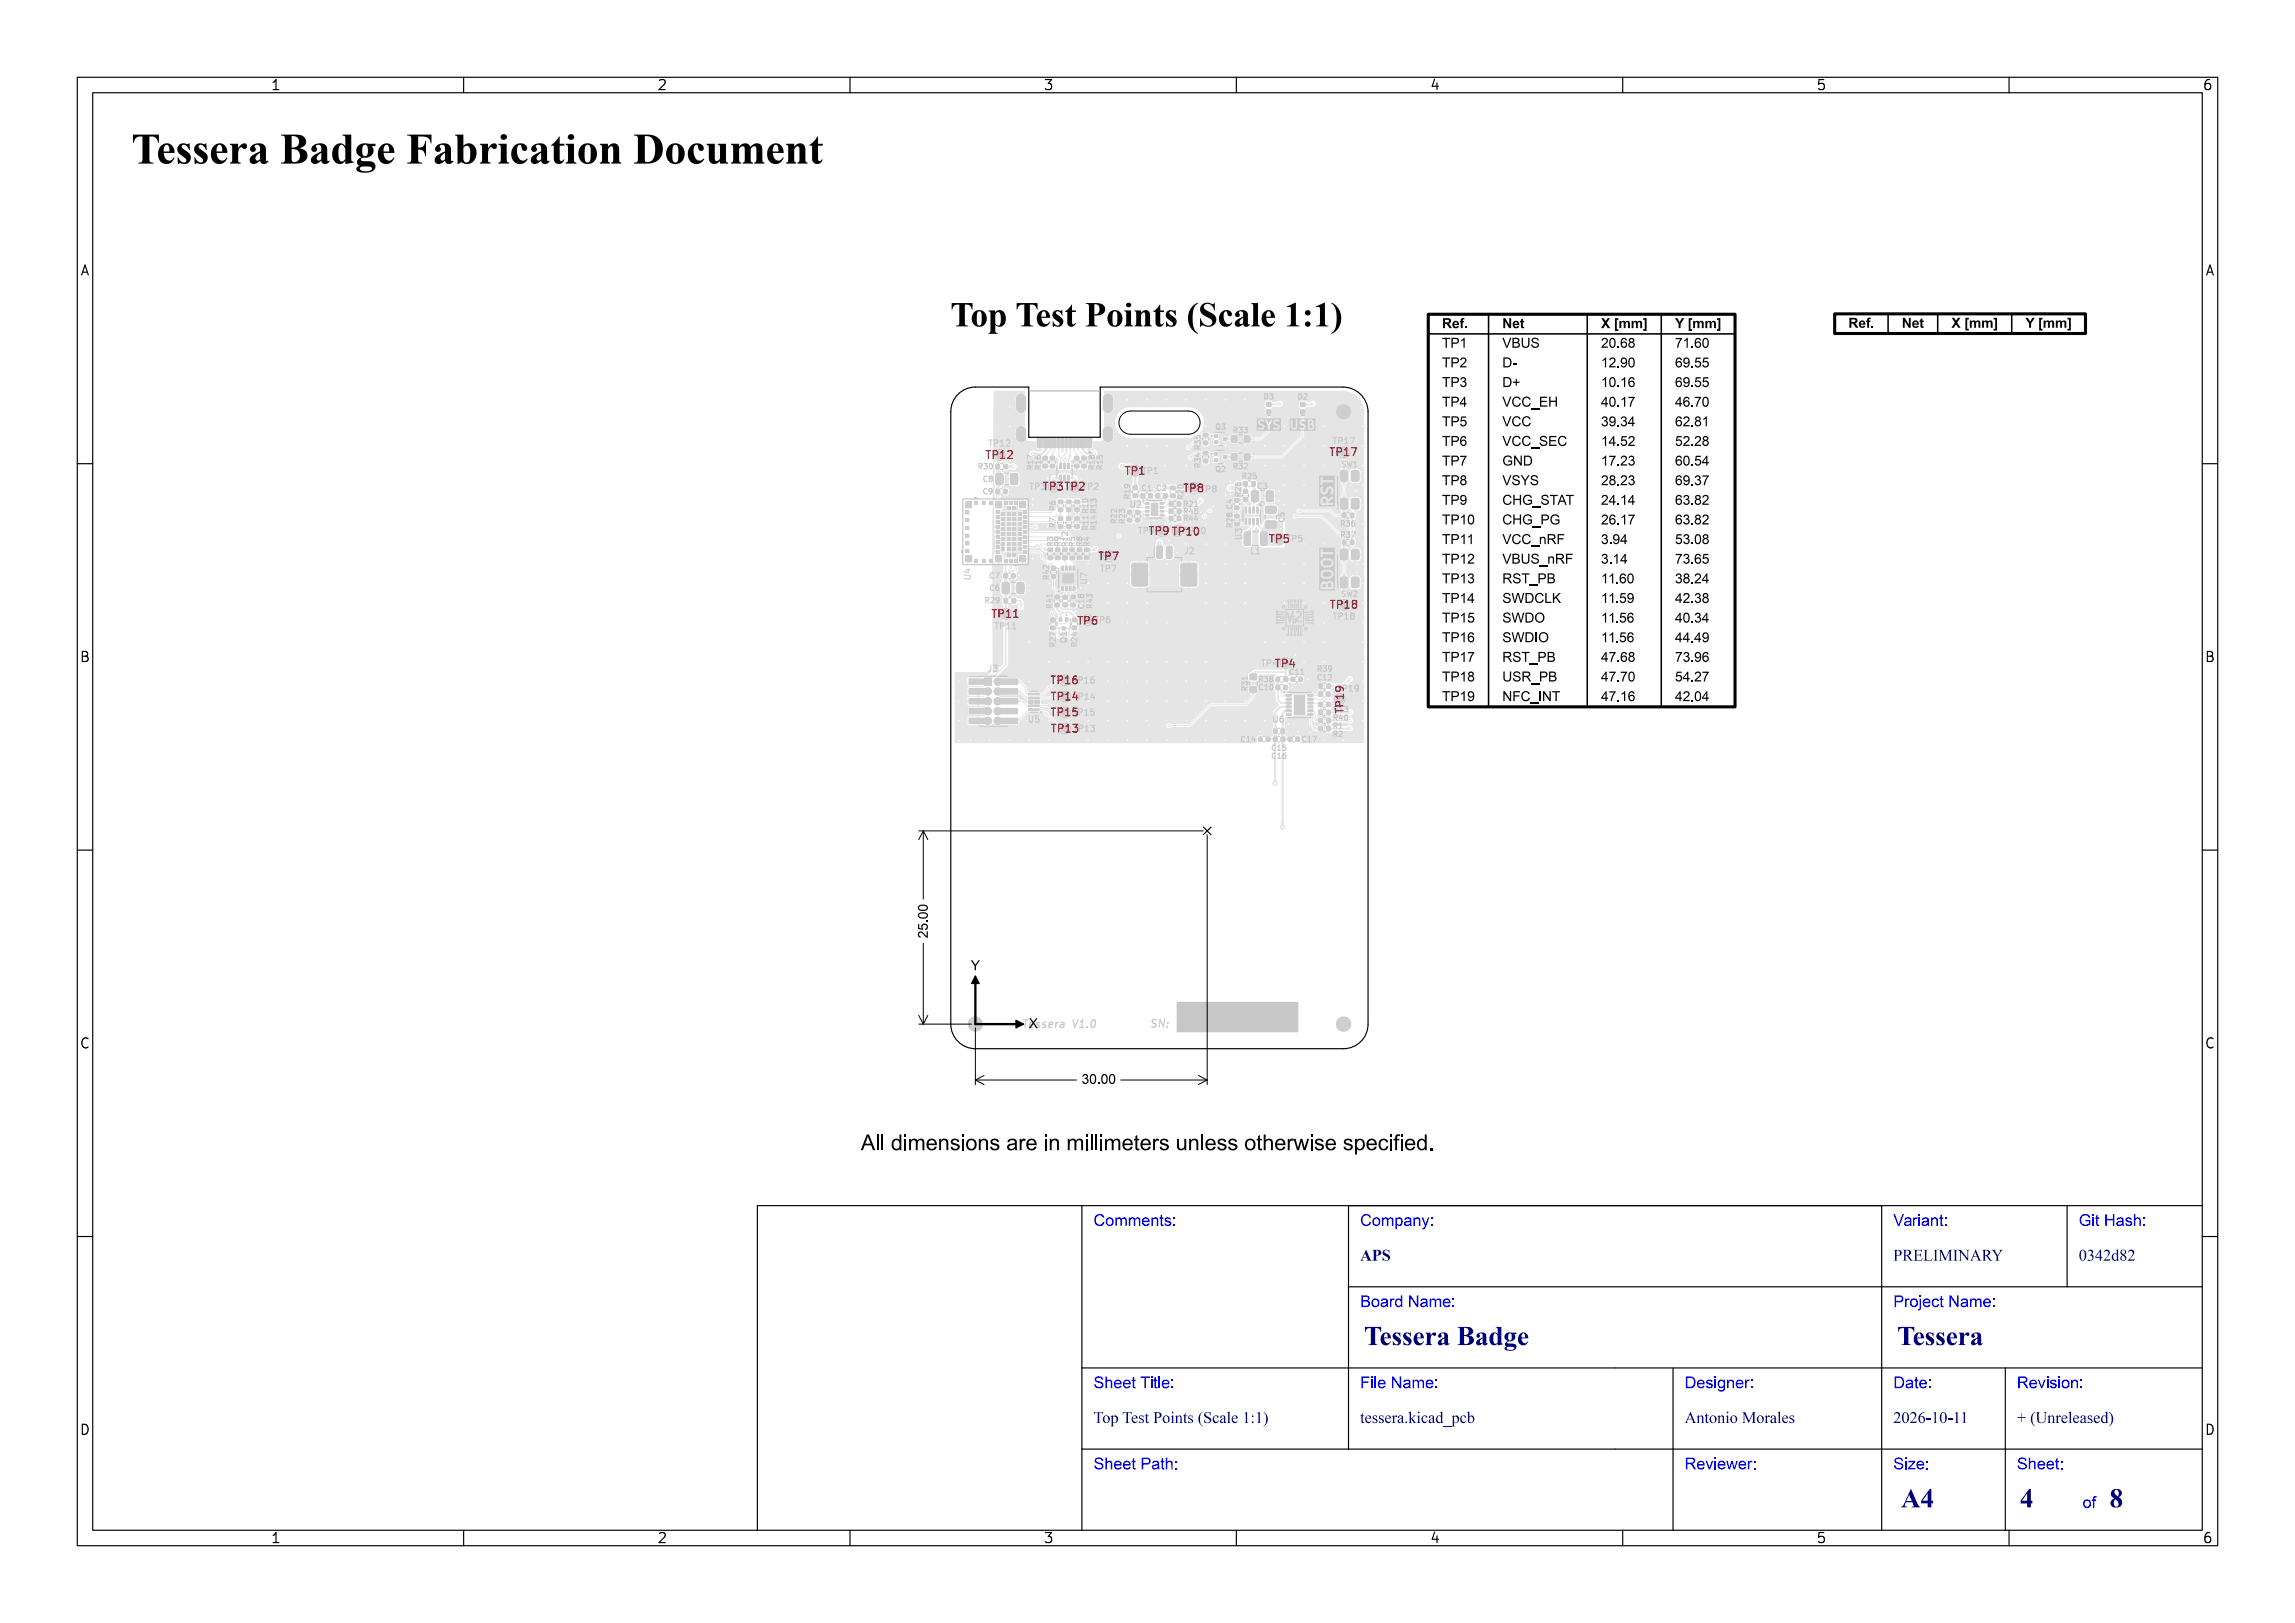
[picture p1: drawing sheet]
<svg xmlns="http://www.w3.org/2000/svg" width="297mm" height="210mm" viewBox="0 0 297 210" stroke-linecap="round" stroke-linejoin="round" font-family="sans-serif">
<defs><g id="words">
<text font-size="5.3" fill="#fff" x="17" y="21.5">Tessera Badge Fabrication Document</text>
<text font-size="4.3" fill="#fff" x="113.4" y="42.5">Top Test Points (Scale 1:1)</text>
<g font-size="3.3" fill="#fff">
<text x="176.5" y="174.3">Tessera Badge</text>
<text x="245.5" y="174.3">Tessera</text>
<text x="246" y="195.3">A4</text>
<text x="261.4" y="195.3">4</text>
<text x="273" y="195.3">8</text>
</g>
<g font-size="2" fill="#fff">
<text x="141.5" y="158.8">Comments:</text>
<text x="176" y="158.8">Company:</text>
<text x="245" y="158.8">Variant:</text>
<text x="269" y="158.8">Git Hash:</text>
<text x="176" y="163.3">APS</text>
<text x="245" y="163.3">PRELIMINARY</text>
<text x="269" y="163.3">0342d82</text>
<text x="176" y="169.3">Board Name:</text>
<text x="245" y="169.3">Project Name:</text>
<text x="141.5" y="179.8">Sheet Title:</text>
<text x="176" y="179.8">File Name:</text>
<text x="218" y="179.8">Designer:</text>
<text x="245" y="179.8">Date:</text>
<text x="261" y="179.8">Revision:</text>
<text x="141.5" y="184.3">Top Test Points (Scale 1:1)</text>
<text x="176" y="184.3">tessera.kicad_pcb</text>
<text x="218" y="184.3">Antonio Morales</text>
<text x="245" y="184.3">2026-10-11</text>
<text x="261" y="184.3">+ (Unreleased)</text>
<text x="141.5" y="190.3">Sheet Path:</text>
<text x="218" y="190.3">Reviewer:</text>
<text x="245" y="190.3">Size:</text>
<text x="261" y="190.3">Sheet:</text>
<text x="269.5" y="195.3">of</text>
</g>
<g font-size="1.7" fill="#fff">
<text x="35" y="11.6">1</text>
<text x="85" y="11.6">2</text>
<text x="135" y="11.6">3</text>
<text x="185" y="11.6">4</text>
<text x="235" y="11.6">5</text>
<text x="285" y="11.6">6</text>
<text x="10.5" y="35.6">A</text>
<text x="285.5" y="35.6">A</text>
<text x="10.5" y="85.6">B</text>
<text x="285.5" y="85.6">B</text>
<text x="10.5" y="135.7">C</text>
<text x="285.5" y="135.7">C</text>
<text x="10.5" y="185.6">D</text>
<text x="285.5" y="185.6">D</text>
<text x="35" y="199.7">1</text>
<text x="85" y="199.7">2</text>
<text x="135" y="199.7">3</text>
<text x="185" y="199.7">4</text>
<text x="235" y="199.7">5</text>
<text x="285" y="199.7">6</text>
</g>
<g font-size="1.3" fill="#fff">
<text x="127.8" y="59.4">TP12</text>
<text x="172.3" y="59">TP17</text>
<text x="135.1" y="63.5">TP3 TP2</text>
<text x="145.7" y="61.4">TP1</text>
<text x="153.3" y="63.7">TP8</text>
<text x="148.8" y="69.2">TP9 TP10</text>
<text x="164.4" y="70.2">TP5</text>
<text x="142.3" y="72.5">TP7</text>
<text x="128.5" y="79.9">TP11</text>
<text x="139.6" y="80.8">TP6</text>
<text x="172.3" y="78.7">TP18</text>
<text x="136.2" y="88.5">TP16</text>
<text x="165.1" y="86.4">TP4</text>
<text x="136.2" y="92.7">TP15</text>
<text x="136.2" y="90.6">TP14</text>
<text x="136.2" y="94.8">TP13</text>
<text x="173.9" y="92.1" transform="rotate(-90 173.9 92.1)">TP19</text>
<text x="132.2" y="133.1">Tessera V1.0</text>
<text x="148.7" y="133">SN:</text>
</g>
<g font-size="1.1" fill="#fff">
<text x="128.1" y="57.8">TP12</text>
<text x="133.3" y="63.4">TP3</text>
<text x="140.2" y="63.4">TP2</text>
<text x="146.3" y="65.7">U2</text>
<text x="147.9" y="61.3">TP1</text>
<text x="155.5" y="63.7">TP8</text>
<text x="147.4" y="69.1">TP9</text>
<text x="153.4" y="69.1">TP10</text>
<text x="160.7" y="69.7" transform="rotate(-90 160.7 69.7)">U3</text>
<text x="161.8" y="71.7">L1</text>
<text x="166.6" y="70.1">TP5</text>
<text x="125.6" y="74.9" transform="rotate(-90 125.6 74.9)">U4</text>
<text x="140.7" y="75.5" transform="rotate(-90 140.7 75.5)">U7</text>
<text x="128.9" y="81.4">TP11</text>
<text x="138.1" y="83.1" transform="rotate(-90 138.1 83.1)">Q1</text>
<text x="141.7" y="80.6">TP6</text>
<text x="127.9" y="86.9">J3</text>
<text x="139" y="88.4">TP16</text>
<text x="163.3" y="86.2">TP4</text>
<text x="173.2" y="89.5">TP19</text>
<text x="139" y="92.6">TP15</text>
<text x="139" y="90.5">TP14</text>
<text x="139" y="94.7">TP13</text>
<text x="164.8" y="93.5">U6</text>
</g>
<g font-size=".9" fill="#fff">
<text x="163.6" y="51.7">D3</text>
<text x="157.4" y="55.6">Q3</text>
<text x="126.7" y="60.7">R30</text>
<text x="127.3" y="64">C9</text>
<text x="127.3" y="62.3">C8</text>
<text x="133.7" y="60.7" transform="rotate(-90 133.7 60.7)">R17</text>
<text x="134.7" y="60.7" transform="rotate(-90 134.7 60.7)">R16</text>
<text x="141.7" y="60.7" transform="rotate(-90 141.7 60.7)">R18</text>
<text x="146.2" y="64.4" transform="rotate(-90 146.2 64.4)">R19</text>
<text x="147.8" y="63.5">C1</text>
<text x="149.8" y="63.5">C2</text>
<text x="153.2" y="64.5" transform="rotate(-90 153.2 64.5)">R20</text>
<text x="153.3" y="65.6">R21</text>
<text x="155.4" y="60.4" transform="rotate(-90 155.4 60.4)">R34 R35</text>
<text x="157.4" y="61.1">Q2</text>
<text x="159.5" y="65.8" transform="rotate(-90 159.5 65.8)">C4</text>
<text x="159.7" y="60.7">R32</text>
<text x="160.6" y="64.2" transform="rotate(-90 160.6 64.2)">R26</text>
<text x="162.8" y="63.3">C3</text>
<text x="173.8" y="60.4">SW1</text>
<text x="136.3" y="70.6" transform="rotate(-90 136.3 70.6)">R3</text>
<text x="136.6" y="68.2" transform="rotate(-90 136.6 68.2)">R7</text>
<text x="136.6" y="66" transform="rotate(-90 136.6 66)">R6</text>
<text x="137.2" y="70.6" transform="rotate(-90 137.2 70.6)">R9</text>
<text x="138.2" y="70.6" transform="rotate(-90 138.2 70.6)">R12</text>
<text x="139.1" y="70.6" transform="rotate(-90 139.1 70.6)">R5</text>
<text x="140.1" y="70.6" transform="rotate(-90 140.1 70.6)">R8</text>
<text x="140.8" y="68.5" transform="rotate(-90 140.8 68.5)">R11</text>
<text x="140.8" y="66.3" transform="rotate(-90 140.8 66.3)">R10</text>
<text x="141" y="70.6" transform="rotate(-90 141 70.6)">R4</text>
<text x="145.6" y="67.6" transform="rotate(-90 145.6 67.6)">R23</text>
<text x="153.3" y="66.5">R45</text>
<text x="159.5" y="68.1" transform="rotate(-90 159.5 68.1)">R28</text>
<text x="166.2" y="67.5" transform="rotate(-90 166.2 67.5)">C5</text>
<text x="173.6" y="68.1">R36</text>
<text x="173.6" y="69.6">R37</text>
<text x="128.1" y="74.9">C7</text>
<text x="128.1" y="76.4">C6</text>
<text x="173.8" y="77.2">SW2</text>
<text x="127.6" y="78">R29</text>
<text x="136.2" y="78.6" transform="rotate(-90 136.2 78.6)">R41</text>
<text x="136.6" y="83.6" transform="rotate(-90 136.6 83.6)">R27</text>
<text x="139.4" y="83.6" transform="rotate(-90 139.4 83.6)">R24</text>
<text x="140.3" y="78.6" transform="rotate(-90 140.3 78.6)">C18</text>
<text x="141.4" y="78.6" transform="rotate(-90 141.4 78.6)">R43</text>
<text x="161.4" y="89.3" transform="rotate(-90 161.4 89.3)">R31</text>
<text x="163" y="88.3">R38</text>
<text x="167" y="87.3">C11</text>
<text x="170.6" y="88">C12</text>
<text x="172.6" y="95.3">R2</text>
<text x="172.6" y="94.3">R1</text>
<text x="172.7" y="93.2">R40</text>
<text x="172.7" y="92.1">C13</text>
<text x="160.7" y="96">C14</text>
<text x="164.7" y="97.1">C15</text>
<text x="164.7" y="98.2">C16</text>
<text x="168.6" y="96">C17</text>
</g>
</g></defs>
<path d="M124 51a3.2 3.2 0 0 1 2.2-.9h6.9v6.5h9.3v-6.5h31.4a3.3 3.3 0 0 1 3.2 3.2v79.2a3.2 3.2 0 0 1-3.1 3.2h-47.7a3.2 3.2 0 0 1-3.2-3.2v-79.2a3.2 3.2 0 0 1 1-2.3z" fill="none" stroke="#000" stroke-width=".15"/>
<path d="M145.4 53.5l.4-.2 .5-.1h7.5a1.5 1.5 0 0 1 1.5 1.5 1.5 1.5 0 0 1-1.5 1.5h-7.5a1.5 1.5 0 0 1-1.4-1 1.5 1.5 0 0 1 .5-1.7z" fill="none" stroke="#000" stroke-width=".13"/>
<g fill="#e5e5e5">
<circle cx="129.4" cy="58.9" r=".5"/>
<circle cx="126.2" cy="132.5" r=".5"/>
<circle cx="130.2" cy="79.4" r=".5"/>
<circle cx="139.1" cy="63" r=".5"/>
<circle cx="137.8" cy="90.1" r=".5"/>
<circle cx="165.6" cy="69.7" r=".5"/>
<circle cx="166.4" cy="85.8" r=".5"/>
<circle cx="173.9" cy="53.3" r=".5"/>
<circle cx="173.4" cy="90.5" r=".5"/>
<circle cx="143.5" cy="72" r=".5"/>
<circle cx="137.8" cy="92.2" r=".5"/>
<circle cx="146.9" cy="60.9" r=".5"/>
<circle cx="152.4" cy="68.7" r=".5"/>
<circle cx="150.4" cy="68.7" r=".5"/>
<circle cx="137.8" cy="94.3" r=".5"/>
<circle cx="140.7" cy="80.2" r=".5"/>
<circle cx="136.4" cy="63" r=".5"/>
<circle cx="173.9" cy="78.2" r=".5"/>
<circle cx="137.8" cy="88" r=".5"/>
<circle cx="129.1" cy="88.2" r=".5"/>
<circle cx="127.9" cy="89.5" r=".5"/>
<circle cx="129.1" cy="89.5" r=".5"/>
<circle cx="127.9" cy="90.7" r=".5"/>
<circle cx="129.1" cy="90.7" r=".5"/>
<circle cx="127.9" cy="92" r=".5"/>
<circle cx="129.1" cy="92" r=".5"/>
<circle cx="127.9" cy="93.3" r=".5"/>
<circle cx="129.1" cy="93.3" r=".5"/>
<circle cx="173.9" cy="132.5" r=".5"/>
<circle cx="173.9" cy="58.6" r=".5"/>
<circle cx="154.5" cy="63.1" r=".5"/>
<circle cx="165" cy="101.4" r=".35"/>
<circle cx="166" cy="107" r=".35"/>
<circle cx="143.4" cy="90.7" r=".2"/>
<circle cx="139.2" cy="79.1" r=".2"/>
<circle cx="171.3" cy="70.4" r=".2"/>
<circle cx="161.1" cy="78" r=".2"/>
<circle cx="145.9" cy="95.8" r=".2"/>
<circle cx="158.6" cy="90.7" r=".2"/>
<circle cx="167.2" cy="88.9" r=".2"/>
<circle cx="168.8" cy="85.6" r=".2"/>
<circle cx="151" cy="72.9" r=".2"/>
<circle cx="156.1" cy="90.7" r=".2"/>
<circle cx="140" cy="62" r=".2"/>
<circle cx="140.8" cy="95.8" r=".2"/>
<circle cx="156.1" cy="78" r=".2"/>
<circle cx="166.2" cy="55.2" r=".2"/>
<circle cx="156.1" cy="93.3" r=".2"/>
<circle cx="169.2" cy="87.9" r=".2"/>
<circle cx="158.6" cy="70.4" r=".2"/>
<circle cx="151" cy="88.2" r=".2"/>
<circle cx="156.1" cy="60.2" r=".2"/>
<circle cx="153.5" cy="70.4" r=".2"/>
<circle cx="156.1" cy="67.9" r=".2"/>
<circle cx="161.1" cy="90.7" r=".2"/>
<circle cx="148.4" cy="80.6" r=".2"/>
<circle cx="173.8" cy="95.8" r=".2"/>
<circle cx="125.6" cy="95.8" r=".2"/>
<circle cx="175.6" cy="74" r=".2"/>
<circle cx="163.7" cy="62.8" r=".2"/>
<circle cx="133.2" cy="76.4" r=".2"/>
<circle cx="172.5" cy="91.3" r=".2"/>
<circle cx="145.9" cy="78" r=".2"/>
<circle cx="166.2" cy="80.6" r=".2"/>
<circle cx="176.3" cy="70.4" r=".2"/>
<circle cx="161.1" cy="72.9" r=".2"/>
<circle cx="156.1" cy="85.6" r=".2"/>
<circle cx="161.1" cy="60.2" r=".2"/>
<circle cx="171.3" cy="78" r=".2"/>
<circle cx="148.7" cy="93.9" r=".2"/>
<circle cx="132.9" cy="93.2" r=".2"/>
<circle cx="143.4" cy="85.6" r=".2"/>
<circle cx="133.2" cy="88.2" r=".2"/>
<circle cx="172.5" cy="89.7" r=".2"/>
<circle cx="171.3" cy="60.2" r=".2"/>
<circle cx="148.4" cy="90.7" r=".2"/>
<circle cx="163.7" cy="57.7" r=".2"/>
<circle cx="143.4" cy="88.2" r=".2"/>
<circle cx="176.3" cy="57.7" r=".2"/>
<circle cx="158.6" cy="64.1" r=".2"/>
<circle cx="150.7" cy="60.2" r=".2"/>
<circle cx="166.2" cy="60.2" r=".2"/>
<circle cx="151" cy="51.7" r=".2"/>
<circle cx="129.1" cy="71.4" r=".2"/>
<circle cx="168.8" cy="70.4" r=".2"/>
<circle cx="166.2" cy="78" r=".2"/>
<circle cx="143.4" cy="78" r=".2"/>
<circle cx="145.9" cy="93.3" r=".2"/>
<circle cx="143.4" cy="80.6" r=".2"/>
<circle cx="145.9" cy="75.5" r=".2"/>
<circle cx="161.1" cy="51.7" r=".2"/>
<circle cx="171.3" cy="95.8" r=".2"/>
<circle cx="176.3" cy="55.2" r=".2"/>
<circle cx="140.8" cy="75.5" r=".2"/>
<circle cx="145.9" cy="57.7" r=".2"/>
<circle cx="153.5" cy="93.3" r=".2"/>
<circle cx="159.2" cy="62.3" r=".2"/>
<circle cx="152.3" cy="71.5" r=".2"/>
<circle cx="138.3" cy="85.6" r=".2"/>
<circle cx="156.1" cy="95.8" r=".2"/>
<circle cx="151" cy="57.7" r=".2"/>
<circle cx="171.3" cy="83.1" r=".2"/>
<circle cx="156.1" cy="70.4" r=".2"/>
<circle cx="153.5" cy="60.2" r=".2"/>
<circle cx="158.6" cy="75.5" r=".2"/>
<circle cx="158.6" cy="93.3" r=".2"/>
<circle cx="138.3" cy="93.3" r=".2"/>
<circle cx="151" cy="93.3" r=".2"/>
<circle cx="163.1" cy="94.7" r=".2"/>
<circle cx="145.2" cy="62.8" r=".2"/>
<circle cx="176.3" cy="75.5" r=".2"/>
<circle cx="176.3" cy="88.2" r=".2"/>
<circle cx="145.9" cy="80.6" r=".2"/>
<circle cx="168.8" cy="57.7" r=".2"/>
<circle cx="161.1" cy="57.7" r=".2"/>
<circle cx="148.4" cy="62.8" r=".2"/>
<circle cx="159.2" cy="63.9" r=".2"/>
<circle cx="161.1" cy="93.3" r=".2"/>
<circle cx="137.8" cy="59.6" r=".2"/>
<circle cx="175.6" cy="73" r=".2"/>
<circle cx="151" cy="95.8" r=".2"/>
<circle cx="153.5" cy="85.6" r=".2"/>
<circle cx="168.8" cy="62.8" r=".2"/>
<circle cx="176.3" cy="67.9" r=".2"/>
<circle cx="145.9" cy="88.2" r=".2"/>
<circle cx="145.9" cy="90.7" r=".2"/>
<circle cx="124.1" cy="88.2" r=".2"/>
<circle cx="148.4" cy="88.2" r=".2"/>
<circle cx="133.2" cy="95.8" r=".2"/>
<circle cx="156.1" cy="55.2" r=".2"/>
<circle cx="166.2" cy="72.9" r=".2"/>
<circle cx="148.8" cy="68" r=".2"/>
<circle cx="153.5" cy="95.8" r=".2"/>
<circle cx="161.1" cy="55.2" r=".2"/>
<circle cx="135.7" cy="75.5" r=".2"/>
<circle cx="158.6" cy="60.2" r=".2"/>
<circle cx="133.2" cy="83.1" r=".2"/>
<circle cx="135.7" cy="95.8" r=".2"/>
<circle cx="155.4" cy="66.3" r=".2"/>
<circle cx="140.8" cy="85.6" r=".2"/>
<circle cx="158.6" cy="57.7" r=".2"/>
<circle cx="133.6" cy="64.6" r=".2"/>
<circle cx="175.5" cy="63.5" r=".2"/>
<circle cx="130.7" cy="52.6" r=".2"/>
<circle cx="130.7" cy="95.8" r=".2"/>
<circle cx="129.1" cy="69.5" r=".2"/>
<circle cx="166.2" cy="57.7" r=".2"/>
<circle cx="158.6" cy="78" r=".2"/>
<circle cx="151" cy="80.6" r=".2"/>
<circle cx="128.1" cy="95.8" r=".2"/>
<circle cx="135.7" cy="78" r=".2"/>
<circle cx="145.9" cy="51.7" r=".2"/>
<circle cx="171.3" cy="65.3" r=".2"/>
<circle cx="156.1" cy="72.9" r=".2"/>
<circle cx="148.4" cy="93.3" r=".2"/>
<circle cx="140.8" cy="88.2" r=".2"/>
<circle cx="151.3" cy="69.9" r=".2"/>
<circle cx="156.1" cy="64.1" r=".2"/>
<circle cx="163.7" cy="83.1" r=".2"/>
<circle cx="124.1" cy="93.3" r=".2"/>
<circle cx="168.8" cy="80.6" r=".2"/>
<circle cx="171.3" cy="72.9" r=".2"/>
<circle cx="149.4" cy="63.3" r=".2"/>
<circle cx="168.8" cy="75.5" r=".2"/>
<circle cx="158.6" cy="88.2" r=".2"/>
<circle cx="165.6" cy="63.6" r=".2"/>
<circle cx="124.1" cy="95.8" r=".2"/>
<circle cx="148.4" cy="78" r=".2"/>
<circle cx="171.3" cy="75.5" r=".2"/>
<circle cx="153.5" cy="51.7" r=".2"/>
<circle cx="151" cy="85.6" r=".2"/>
<circle cx="124.1" cy="90.7" r=".2"/>
<circle cx="153.5" cy="88.2" r=".2"/>
<circle cx="171.3" cy="57.7" r=".2"/>
<circle cx="157" cy="65.6" r=".2"/>
<circle cx="158.6" cy="95.8" r=".2"/>
<circle cx="143.4" cy="93.3" r=".2"/>
<circle cx="140.8" cy="72.9" r=".2"/>
<circle cx="140.8" cy="90.7" r=".2"/>
<circle cx="167.9" cy="94.7" r=".2"/>
<circle cx="156.1" cy="88.2" r=".2"/>
<circle cx="133.6" cy="65.3" r=".2"/>
<circle cx="168.8" cy="72.9" r=".2"/>
<circle cx="149.4" cy="67.4" r=".2"/>
<circle cx="131.8" cy="74.4" r=".2"/>
<circle cx="161.1" cy="95.8" r=".2"/>
<circle cx="165.6" cy="64.8" r=".2"/>
<circle cx="158.6" cy="80.6" r=".2"/>
<circle cx="176.3" cy="95.8" r=".2"/>
<circle cx="148.4" cy="95.8" r=".2"/>
<circle cx="129.7" cy="70.4" r=".2"/>
<circle cx="176.3" cy="90.7" r=".2"/>
<circle cx="176.3" cy="65.3" r=".2"/>
<circle cx="140.8" cy="78" r=".2"/>
<circle cx="151" cy="90.7" r=".2"/>
<circle cx="171.3" cy="80.6" r=".2"/>
<circle cx="158.6" cy="67.9" r=".2"/>
<circle cx="141" cy="68.2" r=".2"/>
<circle cx="176.3" cy="85.6" r=".2"/>
<circle cx="161.1" cy="75.5" r=".2"/>
<circle cx="163.7" cy="60.2" r=".2"/>
<circle cx="148.4" cy="51.7" r=".2"/>
<circle cx="166.2" cy="62.8" r=".2"/>
<circle cx="143.4" cy="75.5" r=".2"/>
<circle cx="163.7" cy="85.6" r=".2"/>
<circle cx="168.8" cy="83.1" r=".2"/>
<circle cx="133.2" cy="65.3" r=".2"/>
<circle cx="169.5" cy="94.8" r=".2"/>
<circle cx="176.3" cy="83.1" r=".2"/>
<circle cx="171.3" cy="88.2" r=".2"/>
<circle cx="166.7" cy="93.6" r=".2"/>
<circle cx="158.6" cy="51.7" r=".2"/>
<circle cx="129.1" cy="68.2" r=".2"/>
<circle cx="151.5" cy="69" r=".2"/>
<circle cx="143.4" cy="72.9" r=".2"/>
<circle cx="148.4" cy="85.6" r=".2"/>
<circle cx="148.4" cy="57.7" r=".2"/>
<circle cx="176.3" cy="60.2" r=".2"/>
<circle cx="168.8" cy="65.3" r=".2"/>
<circle cx="171.3" cy="62.8" r=".2"/>
<circle cx="163.7" cy="55.2" r=".2"/>
<circle cx="133.2" cy="75.7" r=".2"/>
<circle cx="158.6" cy="72.9" r=".2"/>
<circle cx="135.7" cy="85.6" r=".2"/>
<circle cx="176.3" cy="93.3" r=".2"/>
<circle cx="156.1" cy="51.7" r=".2"/>
<circle cx="168.8" cy="78" r=".2"/>
<circle cx="148.5" cy="71.7" r=".2"/>
<circle cx="135.6" cy="68.2" r=".2"/>
<circle cx="153.5" cy="90.7" r=".2"/>
<circle cx="156.1" cy="75.5" r=".2"/>
<circle cx="148.4" cy="60.2" r=".2"/>
<circle cx="129.7" cy="71.1" r=".2"/>
<circle cx="166.2" cy="83.1" r=".2"/>
<circle cx="158.6" cy="55.2" r=".2"/>
<circle cx="140.8" cy="93.3" r=".2"/>
<circle cx="153.5" cy="67.9" r=".2"/>
<circle cx="167.6" cy="84.7" r=".2"/>
<circle cx="168.9" cy="95.6" r=".2"/>
<circle cx="145.9" cy="85.6" r=".2"/>
<circle cx="143.4" cy="95.8" r=".2"/>
<circle cx="166.2" cy="65.3" r=".2"/>
<circle cx="163.7" cy="93.3" r=".2"/>
<circle cx="171.3" cy="55.2" r=".2"/>
<circle cx="139.9" cy="78.4" r=".2"/>
<circle cx="135.7" cy="93.3" r=".2"/>
<circle cx="166.2" cy="75.5" r=".2"/>
<circle cx="176.3" cy="80.6" r=".2"/>
<circle cx="176.3" cy="72.9" r=".2"/>
<circle cx="176.3" cy="78" r=".2"/>
<circle cx="171.3" cy="85.6" r=".2"/>
<circle cx="135.6" cy="61.9" r=".2"/>
<circle cx="139.8" cy="76.1" r=".2"/>
<circle cx="129.1" cy="68.8" r=".2"/>
<circle cx="176.3" cy="62.8" r=".2"/>
<circle cx="138.3" cy="95.8" r=".2"/>
<circle cx="153.6" cy="64.1" r=".2"/>
<circle cx="168.8" cy="60.2" r=".2"/>
<circle cx="133.6" cy="72.3" r=".2"/>
<circle cx="130.7" cy="55.2" r=".2"/>
<circle cx="176.2" cy="52.6" r=".2"/>
<circle cx="150.1" cy="70.2" r=".28"/>
<circle cx="150.3" cy="63.1" r=".28"/>
<circle cx="159.2" cy="63.2" r=".28"/>
<circle cx="155.4" cy="64.8" r=".2"/>
<circle cx="169.9" cy="52.2" r=".2"/>
<circle cx="174.7" cy="93.2" r=".2"/>
<circle cx="174.7" cy="94.2" r=".2"/>
<circle cx="132.1" cy="78.6" r=".2"/>
<circle cx="174.7" cy="87.9" r=".2"/>
<circle cx="164.5" cy="70.3" r=".25"/>
<circle cx="165.8" cy="68.4" r=".25"/>
<circle cx="140.3" cy="65.2" r=".2"/>
<circle cx="137" cy="82.3" r=".2"/>
<circle cx="174.7" cy="92.2" r=".2"/>
<circle cx="164.5" cy="68.9" r=".25"/>
<circle cx="165.6" cy="69.7" r=".25"/>
<circle cx="175" cy="68.4" r=".2"/>
<circle cx="165.6" cy="52.2" r=".2"/>
<circle cx="138.4" cy="82.3" r=".2"/>
<circle cx="129.1" cy="67.5" r=".2"/>
<circle cx="129.1" cy="64.2" r=".2"/>
<circle cx="151.2" cy="93.9" r=".2"/>
<circle cx="133.7" cy="58.8" r=".27"/>
<circle cx="141.6" cy="58.7" r=".28"/>
<circle cx="131.1" cy="60.4" r=".25"/>
<circle cx="145.2" cy="60.3" r=".27"/>
<circle cx="137.8" cy="62.7" r=".28"/>
<circle cx="138.5" cy="59.1" r=".2"/>
<circle cx="137.5" cy="58.4" r=".2"/>
<circle cx="136.2" cy="90.1" r=".2"/>
<circle cx="131.4" cy="73.8" r=".2"/>
<circle cx="130.8" cy="73.5" r=".2"/>
<circle cx="135.8" cy="89" r=".2"/>
<circle cx="135.4" cy="92.3" r=".2"/>
<circle cx="168.1" cy="66.1" r=".2"/>
<circle cx="129.7" cy="67.8" r=".2"/>
<circle cx="156.6" cy="66.1" r=".2"/>
<circle cx="130.5" cy="71.1" r=".2"/>
<circle cx="135.8" cy="91.3" r=".2"/>
<circle cx="136.2" cy="79.3" r=".2"/>
<circle cx="130.5" cy="71.9" r=".2"/>
<circle cx="135.1" cy="71" r=".2"/>
<circle cx="137.2" cy="79.3" r=".2"/>
<circle cx="141.8" cy="71" r=".2"/>
<circle cx="154" cy="59.2" r=".2"/>
<circle cx="131.9" cy="67.2" r=".2"/>
<circle cx="153.8" cy="57.9" r=".2"/>
<circle cx="131.9" cy="66.5" r=".2"/>
<circle cx="170.2" cy="93.1" r=".2"/>
<circle cx="134.2" cy="70.6" r=".2"/>
<circle cx="170.2" cy="94.3" r=".2"/>
<circle cx="137.5" cy="69.6" r=".2"/>
<circle cx="167.6" cy="66.8" r=".2"/>
<circle cx="155.9" cy="66.8" r=".2"/>
<circle cx="131.9" cy="68.5" r=".2"/>
<circle cx="139" cy="62" r=".25"/>
<circle cx="129.1" cy="66.9" r=".2"/>
<circle cx="129.1" cy="66.2" r=".2"/>
<circle cx="136.5" cy="61.9" r=".25"/>
<circle cx="131.9" cy="70.4" r=".2"/>
<circle cx="151.1" cy="67.7" r=".2"/>
<circle cx="131.2" cy="71.9" r=".2"/>
<circle cx="152.1" cy="67.8" r=".2"/>
<circle cx="171.4" cy="90.5" r=".2"/>
<circle cx="134" cy="68.2" r=".2"/>
<circle cx="129.7" cy="69.1" r=".2"/>
<circle cx="131.9" cy="69.8" r=".2"/>
<circle cx="144.8" cy="69.3" r=".2"/>
<circle cx="166" cy="90" r=".2"/>
<circle cx="129.7" cy="68.5" r=".2"/>
</g>
<g fill="#e5e5e5">
<path d="M137.9 80h.3v.4h-.3z" fill-rule="evenodd"/>
<path d="M137.1 80h.3v.4h-.3z" fill-rule="evenodd"/>
<path d="M137.5 81.1h.3v.4h-.3z" fill-rule="evenodd"/>
<path d="M161 68.9l.6-.1 .2 .1 .1 1.5-.2 .2h-.5l-.2-.1z" fill-rule="evenodd"/>
<path d="M163.2 68.9l.6-.1 .2 .1v1.5l-.2 .2h-.5l-.2-.1z" fill-rule="evenodd"/>
<path d="M173.5 64.6l.2-.1 .7 .1 .1 .1-.1 1.1-.2 .1-.7-.1-.1-.2z" fill-rule="evenodd"/>
<path d="M173.5 61l.7-.1 .2 .1 .1 1-.2 .3h-.6l-.3-.2v-1z" fill-rule="evenodd"/>
<path d="M174.9 64.6l.2-.1 .7 .1 .1 .1-.1 1.1-.1 .1-.8-.1-.1-.2z" fill-rule="evenodd"/>
<path d="M174.9 61l.8-.1 .2 .1v1l-.2 .3h-.6l-.2-.2-.1-1z" fill-rule="evenodd"/>
<path d="M147.7 63.9h.5v.5h-.5z" fill-rule="evenodd"/>
<path d="M148.6 63.9h.5v.5h-.5z" fill-rule="evenodd"/>
<path d="M137 64.7h.5v.5h-.5z" fill-rule="evenodd"/>
<path d="M137 65.7h.5v.5h-.5z" fill-rule="evenodd"/>
<path d="M137.5 71.9h.6v.5h-.6z" fill-rule="evenodd"/>
<path d="M137.5 70.9h.6v.5h-.6z" fill-rule="evenodd"/>
<path d="M170.7 89.5h.5v.6h-.5z" fill-rule="evenodd"/>
<path d="M171.6 89.5h.5v.6h-.5z" fill-rule="evenodd"/>
<path d="M155.7 58.4h.6v.5h-.6z" fill-rule="evenodd"/>
<path d="M155.7 59.4h.6v.5h-.6z" fill-rule="evenodd"/>
<path d="M174.7 66.4h.5v.6h-.5z" fill-rule="evenodd"/>
<path d="M173.7 66.4h.5v.6h-.5z" fill-rule="evenodd"/>
<path d="M139.1 66.9h.6v.4h-.6z" fill-rule="evenodd"/>
<path d="M139.1 67.9h.6v.5h-.6z" fill-rule="evenodd"/>
<path d="M139.1 59.1h.5v.4h-.5z" fill-rule="evenodd"/>
<path d="M139.1 60.1h.5v.4h-.5z" fill-rule="evenodd"/>
<path d="M139.1 64.7h.6v.5h-.6z" fill-rule="evenodd"/>
<path d="M139.1 65.7h.6v.5h-.6z" fill-rule="evenodd"/>
<path d="M136.6 70.9h.6v.5h-.6z" fill-rule="evenodd"/>
<path d="M136.6 71.9h.6v.5h-.6z" fill-rule="evenodd"/>
<path d="M170.7 90.9h.5v.5h-.5z" fill-rule="evenodd"/>
<path d="M171.7 90.9h.4v.5h-.4z" fill-rule="evenodd"/>
<path d="M166.7 95.4h.5v.5h-.5z" fill-rule="evenodd"/>
<path d="M167.7 95.4h.5v.5h-.5z" fill-rule="evenodd"/>
<path d="M130.9 77.5h.5v.5h-.5z" fill-rule="evenodd"/>
<path d="M129.9 77.5h.5v.5h-.5z" fill-rule="evenodd"/>
<path d="M149.7 70.7h.6l.1 .1 .1 1.3-.2 .1-.4 .1-.2-.2z" fill-rule="evenodd"/>
<path d="M151 70.7h.5l.2 .1v1.3l-.1 .1-.5 .1-.2-.2z" fill-rule="evenodd"/>
<path d="M146.5 72.9h.2h1.6h.2l.1 .2v2.5l-.1 .2-.2 .1h-1.6l-.2-.1v-.2v-2.5z" fill-rule="evenodd"/>
<path d="M152.9 72.9h.2h1.6h.1l.1 .2v2.5l-.1 .2-.1 .1h-1.6l-.2-.1-.1-.2v-2.5z" fill-rule="evenodd"/>
<path d="M151.3 65.9h.5v.5h-.5z" fill-rule="evenodd"/>
<path d="M152.3 65.9h.5v.5h-.5z" fill-rule="evenodd"/>
<path d="M151.3 66.8h.5v.6h-.5z" fill-rule="evenodd"/>
<path d="M152.3 66.8h.5v.6h-.5z" fill-rule="evenodd"/>
<path d="M157.2 58.6h.4v.3h-.4z" fill-rule="evenodd"/>
<path d="M157.2 59.4h.4v.3h-.4z" fill-rule="evenodd"/>
<path d="M158.3 59h.4v.3h-.4z" fill-rule="evenodd"/>
<path d="M170.7 92.9h.4v.6h-.4z" fill-rule="evenodd"/>
<path d="M171.7 92.9h.4v.6h-.4z" fill-rule="evenodd"/>
<path d="M160.9 64.4h.6v.4h-.6z" fill-rule="evenodd"/>
<path d="M160.9 63.4h.6v.4h-.6z" fill-rule="evenodd"/>
<path d="M155.7 56.1h.6v.4h-.6z" fill-rule="evenodd"/>
<path d="M155.7 57.1h.6v.4h-.6z" fill-rule="evenodd"/>
<path d="M137.4 75.9h.2v.5h-.3z" fill-rule="evenodd"/>
<path d="M137.9 75.9h.2v.5h-.3z" fill-rule="evenodd"/>
<path d="M138.4 75.9h.2v.5h-.3z" fill-rule="evenodd"/>
<path d="M138.9 75.9h.2v.5h-.3z" fill-rule="evenodd"/>
<path d="M138.9 73.3h.2v.5h-.3z" fill-rule="evenodd"/>
<path d="M138.4 73.3h.2v.5h-.3z" fill-rule="evenodd"/>
<path d="M137.9 73.3h.2v.5h-.3z" fill-rule="evenodd"/>
<path d="M137.4 73.3h.2v.5h-.3z" fill-rule="evenodd"/>
<path d="M137.5 74.2h1.4v1.2h-1.4z" fill-rule="evenodd"/>
<path d="M170.7 94h.4v.6h-.4z" fill-rule="evenodd"/>
<path d="M171.7 94h.4v.6h-.4z" fill-rule="evenodd"/>
<path d="M129.7 75.4h.7l.2 .1 .1 1.1-.2 .2h-.6l-.2-.1v-1.1z" fill-rule="evenodd"/>
<path d="M131.6 75.4h.7l.2 .1 .1 1.1-.2 .2h-.6l-.2-.1v-1.1z" fill-rule="evenodd"/>
<path d="M129.9 74.2h.5v.6h-.5z" fill-rule="evenodd"/>
<path d="M130.9 74.2h.5v.6h-.5z" fill-rule="evenodd"/>
<path d="M157.2 56.2h.4v.4h-.4z" fill-rule="evenodd"/>
<path d="M157.2 57h.4v.4h-.4z" fill-rule="evenodd"/>
<path d="M158.3 56.6h.4v.4h-.4z" fill-rule="evenodd"/>
<path d="M140 59.1h.6v.4h-.6z" fill-rule="evenodd"/>
<path d="M140 60.1h.6v.4h-.6z" fill-rule="evenodd"/>
<path d="M146.9 66h.6v.5h-.6z" fill-rule="evenodd"/>
<path d="M146.9 67.1h.6v.4h-.6z" fill-rule="evenodd"/>
<path d="M150.6 63.9h.4v.5h-.4z" fill-rule="evenodd"/>
<path d="M149.6 63.9h.5v.5h-.5z" fill-rule="evenodd"/>
<path d="M140.4 71.9h.5v.5h-.5z" fill-rule="evenodd"/>
<path d="M140.4 70.9h.5v.5h-.5z" fill-rule="evenodd"/>
<path d="M161.8 87.2h.8v.7h-.8z" fill-rule="evenodd"/>
<path d="M161.8 88.9h.8v.7h-.8z" fill-rule="evenodd"/>
<path d="M168.3 53.1h.6v.5h-.6z" fill-rule="evenodd"/>
<path d="M168.3 52.1h.6v.5h-.6z" fill-rule="evenodd"/>
<path d="M133.9 91.7h.6v.2h-.6z" fill-rule="evenodd"/>
<path d="M133.9 91.2h.6v.2h-.6z" fill-rule="evenodd"/>
<path d="M133.8 90.6h.7v.4h-.7z" fill-rule="evenodd"/>
<path d="M133.9 90.2h.6v.2h-.6z" fill-rule="evenodd"/>
<path d="M133.9 89.7h.6v.2h-.6z" fill-rule="evenodd"/>
<path d="M133.1 89.7h.6v.2h-.6z" fill-rule="evenodd"/>
<path d="M133.1 90.2h.6v.2h-.6z" fill-rule="evenodd"/>
<path d="M133.1 90.6h.6v.4h-.6z" fill-rule="evenodd"/>
<path d="M133.1 91.2h.6v.2h-.6z" fill-rule="evenodd"/>
<path d="M133.1 91.7h.6v.2h-.6z" fill-rule="evenodd"/>
<path d="M136.1 74.3h.5v.5h-.5z" fill-rule="evenodd"/>
<path d="M136.1 73.3h.5v.5h-.5z" fill-rule="evenodd"/>
<path d="M166.4 89.8h.7v.3h-.6z" fill-rule="evenodd"/>
<path d="M166.4 90.3h.7v.3h-.6z" fill-rule="evenodd"/>
<path d="M166.4 90.8h.7v.3h-.6z" fill-rule="evenodd"/>
<path d="M166.4 91.3h.7v.3h-.6z" fill-rule="evenodd"/>
<path d="M166.4 91.8h.7v.3h-.6z" fill-rule="evenodd"/>
<path d="M166.4 92.3h.7v.3h-.6z" fill-rule="evenodd"/>
<path d="M169.2 92.3h.7v.3h-.6z" fill-rule="evenodd"/>
<path d="M169.2 91.8h.7v.3h-.6z" fill-rule="evenodd"/>
<path d="M169.2 91.3h.7v.3h-.6z" fill-rule="evenodd"/>
<path d="M169.2 90.8h.7v.3h-.6z" fill-rule="evenodd"/>
<path d="M169.2 90.3h.7v.3h-.6z" fill-rule="evenodd"/>
<path d="M169.2 89.8h.7v.3h-.6z" fill-rule="evenodd"/>
<path d="M167.5 89.9h1.4v2.6h-1.4z" fill-rule="evenodd"/>
<path d="M159.8 67.6h.5v.4h-.5z" fill-rule="evenodd"/>
<path d="M159.8 66.6h.5v.4h-.5z" fill-rule="evenodd"/>
<path d="M135 59.1h.5v.4h-.5z" fill-rule="evenodd"/>
<path d="M135 60.1h.5v.4h-.5z" fill-rule="evenodd"/>
<path d="M138.1 60h.3v.7l-.3-.1z" fill-rule="evenodd"/>
<path d="M137.6 60h.3v.7l-.3-.1z" fill-rule="evenodd"/>
<path d="M137.1 60h.3v.7l-.3-.1z" fill-rule="evenodd"/>
<path d="M137.1 61.5h.3v.7l-.3-.1z" fill-rule="evenodd"/>
<path d="M137.6 61.5h.3v.7l-.3-.1z" fill-rule="evenodd"/>
<path d="M138.1 61.5h.3v.7l-.3-.1z" fill-rule="evenodd"/>
<path d="M128.9 63.3h.5v.6h-.5z" fill-rule="evenodd"/>
<path d="M129.9 63.3h.4v.6h-.4z" fill-rule="evenodd"/>
<path d="M146.6 62.9h.6v.5h-.6z" fill-rule="evenodd"/>
<path d="M146.6 63.9h.6v.5h-.6z" fill-rule="evenodd"/>
<path d="M138 64.7h.6v.5h-.6z" fill-rule="evenodd"/>
<path d="M138 65.7h.6v.5h-.6z" fill-rule="evenodd"/>
<path d="M159.8 64.5h.5v.5h-.5z" fill-rule="evenodd"/>
<path d="M159.8 65.5h.5v.4h-.5z" fill-rule="evenodd"/>
<path d="M163.8 67.4h.2h1l.2 .2v.6l-.3 .2h-1l-.2-.3z" fill-rule="evenodd"/>
<path d="M163.8 65.5h.2h1l.2 .2v.6l-.3 .2h-1l-.2-.3z" fill-rule="evenodd"/>
<path d="M165.1 87.6h.5v.6h-.5z" fill-rule="evenodd"/>
<path d="M166.2 87.6h.4v.6h-.4z" fill-rule="evenodd"/>
<path d="M163.9 53h.6v.5h-.6z" fill-rule="evenodd"/>
<path d="M163.9 52.1h.6v.5h-.6z" fill-rule="evenodd"/>
<path d="M140.7 56.8h.6v1.1h-.6z" fill-rule="evenodd"/>
<path d="M139.9 56.8h.6v1.1h-.6z" fill-rule="evenodd"/>
<path d="M138.9 56.8h.3v1.1h-.3z" fill-rule="evenodd"/>
<path d="M137.9 56.8h.3v1.1h-.3z" fill-rule="evenodd"/>
<path d="M137.4 56.8h.3v1.1h-.3z" fill-rule="evenodd"/>
<path d="M136.4 56.8h.3v1.1h-.3z" fill-rule="evenodd"/>
<path d="M134.3 56.8h.6v1.1h-.6z" fill-rule="evenodd"/>
<path d="M135.1 56.8h.6v1.1h-.6z" fill-rule="evenodd"/>
<path d="M135.9 56.8h.3v1.1h-.3z" fill-rule="evenodd"/>
<path d="M136.9 56.8h.3v1.1h-.3z" fill-rule="evenodd"/>
<path d="M138.4 56.8h.3v1.1h-.3z" fill-rule="evenodd"/>
<path d="M139.4 56.8h.3v1.1h-.3z" fill-rule="evenodd"/>
<path d="M143 51.2l.3-.1h.2l.4 .4v1.4l-.1 .2-.3 .2-.4-.1-.2-.3v-1.3z" fill-rule="evenodd"/>
<path d="M131.8 55.4l.2-.1h.3l.3 .3v1.1l-.1 .2-.2 .2-.4-.1-.2-.3-.1-1z" fill-rule="evenodd"/>
<path d="M143 55.4l.2-.1h.3l.4 .3v1.1l-.4 .4-.4-.1-.2-.3v-.9z" fill-rule="evenodd"/>
<path d="M131.8 51.2l.2-.1h.3l.2 .1 .1 .3v1.4l-.1 .2-.2 .2-.4-.1-.3-.3v-1.4z" fill-rule="evenodd"/>
<path d="M135.7 71.9h.5v.5h-.5z" fill-rule="evenodd"/>
<path d="M135.7 70.9h.5v.5h-.5z" fill-rule="evenodd"/>
<path d="M174.7 69.9h.5v.6h-.5z" fill-rule="evenodd"/>
<path d="M173.7 69.9h.5v.6h-.5z" fill-rule="evenodd"/>
<path d="M173.5 74.7l.2-.1 .7 .1 .1 .2-.1 1.1h-.2h-.7l-.1-.2z" fill-rule="evenodd"/>
<path d="M173.5 71.1h.2h.7l.1 .2-.1 1.1-.2 .1-.7-.1-.1-.2z" fill-rule="evenodd"/>
<path d="M174.9 74.7l.2-.1 .7 .1 .1 .2-.1 1.1h-.1h-.8l-.1-.2z" fill-rule="evenodd"/>
<path d="M174.9 71.1h.2h.7l.1 .2-.1 1.1-.1 .1-.8-.1-.1-.2z" fill-rule="evenodd"/>
<path d="M161 58.7h.7v.9h-.7z" fill-rule="evenodd"/>
<path d="M159.4 58.7h.7v.9h-.7z" fill-rule="evenodd"/>
<path d="M167.1 87.6h.5v.6h-.5z" fill-rule="evenodd"/>
<path d="M168.1 87.6h.4v.6h-.4z" fill-rule="evenodd"/>
<path d="M161 56.4h.7v.8h-.7z" fill-rule="evenodd"/>
<path d="M159.4 56.4h.7v.8h-.7z" fill-rule="evenodd"/>
<path d="M148.2 65h.5v.2l-.4 .1z" fill-rule="evenodd"/>
<path d="M148.2 65.5h.5v.2l-.4 .1z" fill-rule="evenodd"/>
<path d="M148.2 66h.5v.2l-.4 .1z" fill-rule="evenodd"/>
<path d="M148.2 66.5h.5v.2l-.4 .1z" fill-rule="evenodd"/>
<path d="M150.1 66.5h.5v.2l-.4 .1z" fill-rule="evenodd"/>
<path d="M150.1 66h.5v.2l-.4 .1z" fill-rule="evenodd"/>
<path d="M150.1 65.5h.5v.2l-.4 .1z" fill-rule="evenodd"/>
<path d="M150.1 65h.5v.2l-.4 .1z" fill-rule="evenodd"/>
<path d="M149 65.1h.9l-.1 1.6h-.8z" fill-rule="evenodd"/>
<path d="M161 62.3h.4v.6h-.4z" fill-rule="evenodd"/>
<path d="M162 62.3h.4v.6h-.4z" fill-rule="evenodd"/>
<path d="M137.6 77.1h.5v.4h-.5z" fill-rule="evenodd"/>
<path d="M137.6 78h.5v.5h-.5z" fill-rule="evenodd"/>
<path d="M128.9 61.3h.7l.2 .1v1.1l-.1 .2h-.6l-.2-.1-.1-1.1z" fill-rule="evenodd"/>
<path d="M130.8 61.3h.7l.2 .1v1.1l-.1 .2h-.6l-.2-.1-.1-1.1z" fill-rule="evenodd"/>
<path d="M162.9 95.4h.5v.5h-.5z" fill-rule="evenodd"/>
<path d="M163.8 95.4h.5v.5h-.5z" fill-rule="evenodd"/>
<path d="M125.4 87.8h2.4v.8h-2.4z" fill-rule="evenodd"/>
<path d="M127.4 87.7h1v1h-1z" fill-rule="evenodd"/>
<path d="M129.3 87.8h2.4v.8h-2.4z" fill-rule="evenodd"/>
<path d="M125.4 89.1h2.4v.7h-2.4z" fill-rule="evenodd"/>
<path d="M129.3 89.1h2.4v.7h-2.4z" fill-rule="evenodd"/>
<path d="M125.4 90.4h2.4v.7h-2.4z" fill-rule="evenodd"/>
<path d="M129.3 90.4h2.4v.7h-2.4z" fill-rule="evenodd"/>
<path d="M125.4 91.6h2.4v.8h-2.4z" fill-rule="evenodd"/>
<path d="M129.3 91.6h2.4v.8h-2.4z" fill-rule="evenodd"/>
<path d="M125.4 92.9h2.4v.8h-2.4z" fill-rule="evenodd"/>
<path d="M129.3 92.9h2.4v.8h-2.4z" fill-rule="evenodd"/>
<path d="M136 81h.5v.5h-.5z" fill-rule="evenodd"/>
<path d="M136 80h.5v.5h-.5z" fill-rule="evenodd"/>
<path d="M129.9 60.1h.5v.5h-.5z" fill-rule="evenodd"/>
<path d="M128.9 60.1h.5v.5h-.5z" fill-rule="evenodd"/>
<path d="M137 66.9h.5v.4h-.5z" fill-rule="evenodd"/>
<path d="M137 67.9h.5v.5h-.5z" fill-rule="evenodd"/>
<path d="M151.3 64.9h.5v.6h-.5z" fill-rule="evenodd"/>
<path d="M152.3 64.9h.5v.6h-.5z" fill-rule="evenodd"/>
<path d="M145.9 66h.6v.5h-.6z" fill-rule="evenodd"/>
<path d="M145.9 67.1h.6v.4h-.6z" fill-rule="evenodd"/>
<path d="M135.9 59.1h.6v.4h-.6z" fill-rule="evenodd"/>
<path d="M135.9 60.1h.6v.4h-.6z" fill-rule="evenodd"/>
<path d="M138.8 81h.5v.5h-.5z" fill-rule="evenodd"/>
<path d="M138.8 80h.5v.5h-.5z" fill-rule="evenodd"/>
<path d="M139.4 71.9h.6v.5h-.6z" fill-rule="evenodd"/>
<path d="M139.4 70.9h.6v.5h-.6z" fill-rule="evenodd"/>
<path d="M138.5 70.9h.5v.5h-.5z" fill-rule="evenodd"/>
<path d="M138.5 71.9h.5v.5h-.5z" fill-rule="evenodd"/>
<path d="M131.9 64.9h.9v.8h-.9z" fill-rule="evenodd"/>
<path d="M131.2 64.9h.5v.4h-.5z" fill-rule="evenodd"/>
<path d="M131 65.6h.4v.4h-.4z" fill-rule="evenodd"/>
<path d="M130.6 64.9h.4v.4h-.4z" fill-rule="evenodd"/>
<path d="M130.3 65.6h.4v.4h-.4z" fill-rule="evenodd"/>
<path d="M129.9 64.9h.5v.4h-.5z" fill-rule="evenodd"/>
<path d="M128.8 64.9h.9v.8h-.9z" fill-rule="evenodd"/>
<path d="M128.9 66h.4v.4h-.4z" fill-rule="evenodd"/>
<path d="M129.5 66.3h.4v.4h-.4z" fill-rule="evenodd"/>
<path d="M128.9 66.7h.4v.4h-.4z" fill-rule="evenodd"/>
<path d="M129.5 67h.4v.4h-.4z" fill-rule="evenodd"/>
<path d="M128.9 67.3h.4v.4h-.4z" fill-rule="evenodd"/>
<path d="M129.5 67.6h.4v.4h-.4z" fill-rule="evenodd"/>
<path d="M128.9 68h.4v.4h-.4z" fill-rule="evenodd"/>
<path d="M129.5 68.3h.4v.4h-.4z" fill-rule="evenodd"/>
<path d="M128.9 68.6h.4v.4h-.4z" fill-rule="evenodd"/>
<path d="M129.5 68.9h.4v.4h-.4z" fill-rule="evenodd"/>
<path d="M128.9 69.3h.4v.4h-.4z" fill-rule="evenodd"/>
<path d="M129.5 69.6h.4v.4h-.4z" fill-rule="evenodd"/>
<path d="M128.9 69.9h.4v.4h-.4z" fill-rule="evenodd"/>
<path d="M129.5 70.2h.4v.4h-.4z" fill-rule="evenodd"/>
<path d="M128.9 70.6h.4v.4h-.4z" fill-rule="evenodd"/>
<path d="M129.5 70.9h.4v.4h-.4z" fill-rule="evenodd"/>
<path d="M128.9 71.2h.4v.4h-.4z" fill-rule="evenodd"/>
<path d="M128.8 71.9h.9v.8h-.9z" fill-rule="evenodd"/>
<path d="M129.9 72.4h.5v.4h-.5z" fill-rule="evenodd"/>
<path d="M130.3 71.7h.4v.4h-.4z" fill-rule="evenodd"/>
<path d="M130.6 72.4h.4v.4h-.4z" fill-rule="evenodd"/>
<path d="M131 71.7h.4v.4h-.4z" fill-rule="evenodd"/>
<path d="M131.2 72.4h.5v.4h-.5z" fill-rule="evenodd"/>
<path d="M131.9 71.9h.9v.8h-.9z" fill-rule="evenodd"/>
<path d="M132.4 71.2h.4v.4h-.4z" fill-rule="evenodd"/>
<path d="M131.7 70.9h.4v.4h-.4z" fill-rule="evenodd"/>
<path d="M132.4 70.6h.4v.4h-.4z" fill-rule="evenodd"/>
<path d="M131.7 70.2h.4v.4h-.4z" fill-rule="evenodd"/>
<path d="M132.4 69.9h.4v.4h-.4z" fill-rule="evenodd"/>
<path d="M131.7 69.6h.4v.4h-.4z" fill-rule="evenodd"/>
<path d="M132.4 69.3h.4v.4h-.4z" fill-rule="evenodd"/>
<path d="M131.7 68.9h.4v.4h-.4z" fill-rule="evenodd"/>
<path d="M132.4 68.6h.4v.4h-.4z" fill-rule="evenodd"/>
<path d="M131.7 68.3h.4v.4h-.4z" fill-rule="evenodd"/>
<path d="M132.4 68h.4v.4h-.4z" fill-rule="evenodd"/>
<path d="M131.7 67.6h.4v.4h-.4z" fill-rule="evenodd"/>
<path d="M132.4 67.3h.4v.4h-.4z" fill-rule="evenodd"/>
<path d="M131.7 67h.4v.4h-.4z" fill-rule="evenodd"/>
<path d="M132.4 66.7h.4v.4h-.4z" fill-rule="evenodd"/>
<path d="M131.7 66.3h.4v.4h-.4z" fill-rule="evenodd"/>
<path d="M132.4 66h.4v.4h-.4z" fill-rule="evenodd"/>
<path d="M131 70.9h.4v.4h-.4z" fill-rule="evenodd"/>
<path d="M131 70.2h.4v.4h-.4z" fill-rule="evenodd"/>
<path d="M131 69.6h.4v.4h-.4z" fill-rule="evenodd"/>
<path d="M131 68.9h.4v.4h-.4z" fill-rule="evenodd"/>
<path d="M131 68.3h.4v.4h-.4z" fill-rule="evenodd"/>
<path d="M131 67.6h.4v.4h-.4z" fill-rule="evenodd"/>
<path d="M131 67h.4v.4h-.4z" fill-rule="evenodd"/>
<path d="M131 66.3h.4v.4h-.4z" fill-rule="evenodd"/>
<path d="M130.3 70.9h.4v.4h-.4z" fill-rule="evenodd"/>
<path d="M130.3 70.2h.4v.4h-.4z" fill-rule="evenodd"/>
<path d="M130.3 69.6h.4v.4h-.4z" fill-rule="evenodd"/>
<path d="M130.3 68.9h.4v.4h-.4z" fill-rule="evenodd"/>
<path d="M130.3 68.3h.4v.4h-.4z" fill-rule="evenodd"/>
<path d="M130.3 67.6h.4v.4h-.4z" fill-rule="evenodd"/>
<path d="M130.3 67h.4v.4h-.4z" fill-rule="evenodd"/>
<path d="M130.3 66.3h.4v.4h-.4z" fill-rule="evenodd"/>
<path d="M128.1 64.9h.4v.4h-.4z" fill-rule="evenodd"/>
<path d="M127.1 64.9h.4v.4h-.4z" fill-rule="evenodd"/>
<path d="M126.1 64.9h.4v.4h-.4z" fill-rule="evenodd"/>
<path d="M124.9 64.9h.9v.8h-.9z" fill-rule="evenodd"/>
<path d="M125 66.1h.4v.4h-.4z" fill-rule="evenodd"/>
<path d="M125 67.1h.4v.4h-.4z" fill-rule="evenodd"/>
<path d="M125 68.1h.4v.4h-.4z" fill-rule="evenodd"/>
<path d="M125 69.1h.4v.4h-.4z" fill-rule="evenodd"/>
<path d="M125 70.1h.4v.4h-.4z" fill-rule="evenodd"/>
<path d="M125 71.1h.4v.4h-.4z" fill-rule="evenodd"/>
<path d="M124.9 71.9h.9v.8h-.9z" fill-rule="evenodd"/>
<path d="M126.1 72.4h.4v.4h-.4z" fill-rule="evenodd"/>
<path d="M127.1 72.4h.4v.4h-.4z" fill-rule="evenodd"/>
<path d="M128.1 72.4h.4v.4h-.4z" fill-rule="evenodd"/>
<path d="M136.5 77h.6v.5h-.6z" fill-rule="evenodd"/>
<path d="M136.5 78h.6v.5h-.6z" fill-rule="evenodd"/>
<path d="M165.1 88.7h.5v.5h-.5z" fill-rule="evenodd"/>
<path d="M166.1 88.7h.5v.5h-.5z" fill-rule="evenodd"/>
<path d="M162.6 65.6h.3l-.1 .8-.2-.1z" fill-rule="evenodd"/>
<path d="M162.1 65.6h.3l-.1 .8h-.2z" fill-rule="evenodd"/>
<path d="M161.6 65.6h.3l-.1 .8h-.2z" fill-rule="evenodd"/>
<path d="M161.1 65.6h.3l-.1 .8h-.2z" fill-rule="evenodd"/>
<path d="M161.1 67.1h.3l-.1 .8-.2-.1z" fill-rule="evenodd"/>
<path d="M161.6 67.1h.3l-.1 .8-.2-.1z" fill-rule="evenodd"/>
<path d="M162.1 67.1h.3l-.1 .8-.2-.1z" fill-rule="evenodd"/>
<path d="M162.6 67.1h.3l-.1 .8-.2-.1z" fill-rule="evenodd"/>
<path d="M151.5 63.9h.6v.5h-.6z" fill-rule="evenodd"/>
<path d="M151.5 62.9h.6v.5h-.6z" fill-rule="evenodd"/>
<path d="M138 66.9h.6v.4h-.6z" fill-rule="evenodd"/>
<path d="M138 67.9h.6v.5h-.6z" fill-rule="evenodd"/>
<path d="M171.7 91.9h.4v.6h-.4z" fill-rule="evenodd"/>
<path d="M170.7 91.9h.4v.6h-.4z" fill-rule="evenodd"/>
<path d="M171.7 88.5h.5v.6h-.5z" fill-rule="evenodd"/>
<path d="M170.7 88.5h.5v.6h-.5z" fill-rule="evenodd"/>
<path d="M164.8 95.4h.5v.5h-.5z" fill-rule="evenodd"/>
<path d="M165.8 95.4h.4v.5h-.4z" fill-rule="evenodd"/>
<path d="M138.6 77h.6v.5h-.6z" fill-rule="evenodd"/>
<path d="M138.6 78h.6v.5h-.6z" fill-rule="evenodd"/>
<path d="M164.8 94.3h.5v.6h-.5z" fill-rule="evenodd"/>
<path d="M165.8 94.3h.4v.6h-.4z" fill-rule="evenodd"/>
<path d="M162 63.6l.7-.1 .2 .1v1.1l-.1 .2h-.6l-.3-.1v-1.1z" fill-rule="evenodd"/>
<path d="M163.9 63.6l.7-.1 .2 .1v1.1l-.1 .2h-.6l-.3-.1v-1.1z" fill-rule="evenodd"/>
</g>
<path d="M147.9 64.1v.1M164.1 95.6h1M165.1 95.6l-.1 5.8v-.1M166.8 92h-.5l-.3 .3v14.7h-.1M166.8 91.5h-1.1l-.6 .6v3.5M167 95.6l-1 .1" fill="none" stroke="#e5e5e5" stroke-width=".28"/>
<path d="M129.1 71.4v.6l.1 .3M129.1 68.2v1.3" fill="none" stroke="#e5e5e5" stroke-width=".13"/>
<path d="M147.9 64.2v.8l.1 .2h.5M151.8 64.2h-1v.8l-.1 .2h-.3" fill="none" stroke="#e5e5e5" stroke-width=".2"/>
<path d="M146.9 64.1h1" fill="none" stroke="#e5e5e5" stroke-width=".3"/>
<path d="M150.3 63.1h1.5" fill="none" stroke="#e5e5e5" stroke-width=".4"/>
<circle cx="150.3" cy="63.1" r=".2" fill="#e5e5e5"/>
<path d="M150.1 70.2v1.3M150.3 63.1h.1M150.3 63.1v.1M161.2 62.6h-1.1l-.5 .6h-.4" fill="none" stroke="#e5e5e5" stroke-width=".4"/>
<g fill="none" stroke="#e5e5e5" stroke-width=".2">
<path d="M165.6 52.2l-.1 .1h-1.3M169.9 52.2l-.1 .1h-1.2M129.1 66.2h.1M130.1 60.4h1M130.1 72.6l.1 13.4-1.4 1.4h-.5l-.4 .4v.4M130.1 74.5h.1M130.2 76.1h.1M130.2 77.7h.1M131.2 77.7h.8l.1 .2v.7M135.1 71l.2 .2h.6M136.8 78.3v.5l.4 .5M137.2 64.9h2.2"/>
<path d="M137.2 79.3h1.3l.5 .5v.4h1.7M137.2 79.3v.9M137.3 61.8h-.7l-.2 .2v1M139.4 65h.7l.2 .2M141.7 71l-.1 .2h-1M151.8 63.1h2.7M153.4 63.1h.1M155.3 64.8h.1M155.3 64.8l-1.3 1.4h-1.4v.9M155.4 64.8h.1M161.2 62.6v1M162.2 62.6v.5l.2 .2v1.7l-.2 .2v.8"/>
<path d="M162.2 67.5v.6l-.8 .8v.8M162.7 67.5v.4l.8 .8v1M175 66.7v3.5M137 81.3v1M138.4 82.3h.1M138.4 81.3v1M139 81.2l-2.8 .1M140.7 80.2h.1M165.4 87.9v2.7l.4 .4h1M166.4 86.9l-4 .1-.2 .2v.4M166.4 85.8v2.1h.9M166.4 85.8h.1"/>
<path d="M171.9 93.2h2.8M174.7 87.9l-.9 .9h-1.9M174.7 92.2h-2.8v2.1l2.8-.1"/>
</g>
<g fill="none" stroke="#e5e5e5" stroke-width=".13">
<path d="M136 57.3v.9l-.7 .7v.4M136.5 57.3v1l-.3 .3v.7M137.5 58.4h.1M139 57.3v1.1l.3 .3v.6M139.5 57.3v.9l.8 .7v.4M157.4 58.7h-.7l-.1-.1h-2l-.6 .6M157.4 56.4l-2-.1-1.6 1.6M158.5 59.1h1.2M158.5 56.8h1.2M159.7 59.1h.1M159.7 56.8h.1M164.2 53.3v2.4l-1.1 1.1h-1.7"/>
<path d="M168.6 53.3v3.1l-2.7 2.7h-4.5M173.9 58.5v8.2h-1.2l-.5-.6h-4.1M130.8 73.5h.1M130.8 72.6v.9M131.4 72.6v1.2M131.4 73.8h.1M132.6 71.4h1.9l.3 .3v.4l.8 .8h.4l.3 .3v.3h1.2M132.6 70.8h1.4l.2-.2h.3l.2-.2h1.9l.3 .3v.5M132.6 69.5h4.7l1.5 1.3v.4M132.6 70.1l.2-.2h3.9l1.1 1.1v.2M132.6 68.8h.9l.1 .1h4.6l1.5 1.6v.7M132.6 66.2l.1 .1h3.3l.9-.8h.9l.5 .5v1.1"/>
<path d="M132.6 68.2h1.4M134 68.2h.1M135.9 72.2h1.9v.5l.2 .2v.6M136.2 79.3v.9h.2l.5 .5h.9l.2-.2v-.3M136.3 74.6v1.5l.5 .5v.7h1v-.7l.2-.1v-.4M137.2 66.6h-.4l-.2 .3h-4M137.2 66v1.1M138 73.5h.1M138.5 76.1v.4l.4 .4v.4M139.4 66v1.1l-.5 .5h-2.4l-.1-.1h-3.8M140.6 72.2h-1.8v.5l.2 .2v.6M148.5 65.7h-2l-.3 .3v.3"/>
<path d="M148.5 66.2h-.7l-.1 .1h-.5M150.4 66.2h1.6l.1 .1v2l.3 .4M150.4 66.7h.3l.4 .4h.5v.4l-.3 .2h-.2l-.4 .4v.2l-.3 .4M151.6 65.2h-.4l-.5 .5h-.3M152.1 67.8h.1M160.1 64.7h.4l.1-.1h.6v1.4M161.2 67.5l-.3 .3h-.8M167.6 66.8h3.5l2.8 2.9v8.6M168.1 66.1h.1M173.9 61.6h.1M173.9 65.2h.1M173.9 75.3v.1"/>
<path d="M173.9 71.7v.1M130.5 89.5h1.5l.8 .8h3.3l.1-.2h1.6M130.5 93.3h1.2l1.5-1.5h1.7l2.4 2.5h.5M130.5 90.7h1.8l.6 .6M132.7 89h.1M132.9 91.3h2.9l.9 .9h1.1M137.2 94.1h.1M137.8 88h-1l-1.8 1.8h-2l-.3-.3v-.6l-.7-.7h-1.5M162.2 89.2v1l-1 1h-4.6l-2.7 2.7h-2.7M166 90h.1M166 90h.8M169.6 91h.8l.2 .2h.3v1"/>
<path d="M169.6 92.5v1.2l.6 .6h.7M169.6 92h.3l.3 .3v.8h.6l.1 .1M169.6 90.5h3.8M170.9 88.8v1h-.3l-.2 .2h-.8M170.9 88.8h.1M171.4 90.5h.1M173.4 90.5h.1"/>
</g>
<path d="M129.4 58.9v.7l-.3 .2v1.1l.2 .2M135.4 57.3v.9l-.6 .5h-1.1M140.2 57.3v.9l.4 .5h1M129.1 64.2h.1M129.3 61.1v1.7l-.2 .2v1.2M129.3 61.1h.1M145.2 60.3h.1M145.2 60.3h1.1l.6 .6v2.2" fill="none" stroke="#e5e5e5" stroke-width=".3"/>
<path d="M137 57.3v1.8l.3 .2M137.3 59.3v1M137.5 57.3v1.1M138 57.3v1.3l-.7 .7M138.5 57.3v1.8l-.2 .3v.9M138.3 61.8h.6l.2 .3v.9" fill="none" stroke="#e5e5e5" stroke-width=".18"/>
<path d="M137.8 61.8v.9" fill="none" stroke="#e5e5e5" stroke-width=".29"/>
<path d="M129.1 66.9h.1" fill="none" stroke="#e5e5e5" stroke-width=".15"/>
<path d="M129.1 70.1v.7" fill="none" stroke="#e5e5e5" stroke-width=".16"/>
<g fill="#e5e5e5">
<path d="M165.7 95.9l.3-.3 .3 .3-.2 .3h-.2z" fill-rule="evenodd"/>
<path d="M133.8 91.8l.1-.1 .3 .1-.3 .1h-.1z" fill-rule="evenodd"/>
<path d="M151 63.9l.4 .2v.2l-.4 .1-.2-.2z" fill-rule="evenodd"/>
<path d="M140.1 57.4l.4 .5-.2 .3h-.3l-.1-.3z" fill-rule="evenodd"/>
<path d="M173.9 60.4h.1l.4 .6-.5 .6-.5-.6z" fill-rule="evenodd"/>
<path d="M158.9 56.7l.5-.3 .3 .4-.3 .4-.5-.3z" fill-rule="evenodd"/>
<path d="M162.2 67.5l.2 .3-.1 .2h-.2z" fill-rule="evenodd"/>
<path d="M140.9 70.9l.3 .2v.2l-.3 .1-.2-.2z" fill-rule="evenodd"/>
<path d="M137.1 79.7h.2l.1 .3-.2 .2-.2-.2z" fill-rule="evenodd"/>
<path d="M137.6 72.4l.2-.2 .3 .2-.3 .3z" fill-rule="evenodd"/>
<path d="M130.2 76.1l.4 .6-.3 .6h-.2l-.4-.7z" fill-rule="evenodd"/>
<path d="M158.9 59.1l.5-.4 .3 .4-.3 .4-.5-.3z" fill-rule="evenodd"/>
<path d="M134.2 90.3l.3-.1 .1 .2h-.1z" fill-rule="evenodd"/>
<path d="M132.6 69.9h.4v.1l-.2 .2-.2-.1z" fill-rule="evenodd"/>
<path d="M167.7 66.7l.3 .1v.1l-.3 .1-.1-.2z" fill-rule="evenodd"/>
<path d="M170.9 89.2h.1l.2 .4-.3 .2-.2-.2z" fill-rule="evenodd"/>
<path d="M164.9 100.7h.2l.2 .6-.3 .1-.3-.1z" fill-rule="evenodd"/>
<path d="M136.2 61.9l.5 .1-.2 .4h-.2z" fill-rule="evenodd"/>
<path d="M130.8 72.6l.2 .2-.1 .2h-.2l-.1-.2z" fill-rule="evenodd"/>
<path d="M129 68.4h.2l.1 .3-.2 .1-.2-.1z" fill-rule="evenodd"/>
<path d="M147.7 64.4l.2-.2 .3 .2-.2 .3h-.2z" fill-rule="evenodd"/>
<path d="M138.9 73.1h.1l.1 .2-.1 .2-.2-.2z" fill-rule="evenodd"/>
<path d="M139.3 58.8h.1l.2 .3-.3 .2-.2-.2z" fill-rule="evenodd"/>
<path d="M136.8 92.1l.3-.1 .5-.3 .2 .5-.2 .4-.5-.3-.3-.1z" fill-rule="evenodd"/>
<path d="M171.7 93.5l.2-.3 .3 .3-.2 .3h-.2z" fill-rule="evenodd"/>
<path d="M136.9 93.9h.1a.44 .44 0 0 0 .6-.1h.2v.5l-.3 .3z" fill-rule="evenodd"/>
<path d="M137.1 69.4h.4v.2l-.2 .1-.2-.2z" fill-rule="evenodd"/>
<path d="M163.8 67.4h2.1l.2 .1v3l-.2 .1h-2.7l-.1-.1a3.6 3.6 0 0 1 .7-3z" fill-rule="evenodd"/>
<path d="M146.8 62.6h.3l.1 .3-.3 .2-.2-.2z" fill-rule="evenodd"/>
<path d="M169.6 92.5l.1 .1-.1 .2h-.1l-.1-.2z" fill-rule="evenodd"/>
<path d="M160.7 62.4l.3-.1 .2 .3-.3 .3-.2-.1z" fill-rule="evenodd"/>
<path d="M151.9 67.8h.2h.1l-.1 .4h-.1z" fill-rule="evenodd"/>
<path d="M168.3 53.5l.3-.2 .3 .2-.2 .4a.21 .21 0 0 1-.3-.3z" fill-rule="evenodd"/>
<path d="M138 57.4l.2 .5-.1 .1h-.2v-.1z" fill-rule="evenodd"/>
<path d="M128.9 68.9l.2-.1 .2 .1-.1 .3h-.2z" fill-rule="evenodd"/>
<path d="M132.6 66.9l.2-.2 .2 .1v.1l-.2 .2z" fill-rule="evenodd"/>
<path d="M165.3 52.2l.2-.1 .1 .3h-.3z" fill-rule="evenodd"/>
<path d="M139.4 64.9l.3-.2 .3 .2v.2l-.4 .1z" fill-rule="evenodd"/>
<path d="M172.1 91.9l.4 .2v.2l-.3 .1-.3-.2z" fill-rule="evenodd"/>
<path d="M135.2 92.4l.3-.1-.2 .1z" fill-rule="evenodd"/>
<path d="M133 91.3l.1-.1 .3 .1-.3 .1z" fill-rule="evenodd"/>
<path d="M152.3 66.4l.3-.2 .2 .2-.1 .3h-.2z" fill-rule="evenodd"/>
<path d="M162.4 64.2l.4 .7-.5 .3-.3-.3z" fill-rule="evenodd"/>
<path d="M174.5 87.8l.2 .1 .1 .2-.3 .1-.2-.1z" fill-rule="evenodd"/>
<path d="M169.6 90.5l.3-.2 .2 .1v.1l-.2 .1z" fill-rule="evenodd"/>
<path d="M171.8 92.6h.2l.2 .4-.3 .2-.2-.2z" fill-rule="evenodd"/>
<path d="M172.1 94l.4 .2v.2l-.3 .1-.3-.2z" fill-rule="evenodd"/>
<path d="M137.8 76.8h.1l.2 .3-.3 .2-.2-.2z" fill-rule="evenodd"/>
<path d="M135.5 91.3l.3-.2v.2v.2l-.3-.1z" fill-rule="evenodd"/>
<path d="M152 67.4h.1l.1 .3-.1 .1-.2-.1z" fill-rule="evenodd"/>
<path d="M169.6 91l.3-.2 .2 .1v.1l-.2 .1z" fill-rule="evenodd"/>
<path d="M132.6 67.5l.2-.2 .2 .2v.1l-.2 .1z" fill-rule="evenodd"/>
<path d="M128.9 68.2h.2h.2l-.1 .4h-.2z" fill-rule="evenodd"/>
<path d="M151.1 67.5l.4 .1-.3 .2-.1-.1z" fill-rule="evenodd"/>
<path d="M139.9 64.9l.4 .1v.2l-.2 .1-.2-.2z" fill-rule="evenodd"/>
<path d="M137.9 80.3l.1-.1 .2 .2a.16 .16 0 0 1-.2 .1 .16 .16 0 0 1-.1-.2z" fill-rule="evenodd"/>
<path d="M137.9 73.1h.2v.2l-.1 .2-.2-.2z" fill-rule="evenodd"/>
<path d="M137.8 81.1l.2 .1v.2l-.2 .1-.2-.2z" fill-rule="evenodd"/>
<path d="M166.1 89.8l.3 .1v.1l-.3 .1-.1-.1z" fill-rule="evenodd"/>
<path d="M136.8 88l.3-.3 .5-.1 .2 .4-.2 .5-.5-.5h-.1l-.2 .1z" fill-rule="evenodd"/>
<path d="M166.8 87.8l.3-.2 .2 .3-.2 .3-.3-.2z" fill-rule="evenodd"/>
<path d="M138.8 64.8l.3-.1 .3 .2-.3 .3-.3-.2z" fill-rule="evenodd"/>
<path d="M139.3 66.6h.1l.2 .3-.2 .2-.3-.2z" fill-rule="evenodd"/>
<path d="M132 78.2h.2l.1 .3-.2 .1-.1-.1z" fill-rule="evenodd"/>
<path d="M139.1 61.9l.3 .3 .2 .6-.5 .2-.4-.2 .3-.5v-.2z" fill-rule="evenodd"/>
<path d="M173.9 65.2l.5 .5-.4 .7h-.1l-.5-.7z" fill-rule="evenodd"/>
<path d="M151.3 67.3l.3-.2 .1 .3-.3 .3z" fill-rule="evenodd"/>
<path d="M137.5 64.7l.3 .2v.1l-.3 .2-.3-.3z" fill-rule="evenodd"/>
<path d="M157 58.7l.2-.2 .2 .2-.2 .2-.2-.1z" fill-rule="evenodd"/>
<path d="M173.9 66.1h.1l.2 .3-.3 .3-.2-.3z" fill-rule="evenodd"/>
<path d="M165.1 88.1l.3-.2 .2 .2-.1 .4h-.2z" fill-rule="evenodd"/>
<path d="M137.4 58h.2l.1 .3-.2 .1-.2-.1z" fill-rule="evenodd"/>
<path d="M165.9 106.3h.2l.2 .6-.3 .1-.3-.1z" fill-rule="evenodd"/>
<path d="M136.8 90.1l.4-.1 .4-.3 .2 .4-.2 .5-.4-.3-.4-.1z" fill-rule="evenodd"/>
<path d="M139.8 80.1h.3l.5-.3 .1 .4-.2 .5-.4-.3-.4-.1z" fill-rule="evenodd"/>
<path d="M139.3 80l.3 .1v.2l-.3 .2-.2-.3z" fill-rule="evenodd"/>
<path d="M166.4 95.5l.3-.1 .3 .2-.3 .3-.3-.1z" fill-rule="evenodd"/>
<path d="M173.8 69.7l.1-.1 .3 .3-.2 .3-.3-.2z" fill-rule="evenodd"/>
<path d="M131.4 72.6l.2 .2-.1 .2h-.1l-.1-.2z" fill-rule="evenodd"/>
<path d="M138.5 72.4l.3-.2 .2 .2-.2 .3z" fill-rule="evenodd"/>
<path d="M136.3 72.1l.3-.2 .3 .3-.3 .2-.3-.2z" fill-rule="evenodd"/>
<path d="M171.7 92.4l.2-.2 .3 .2-.2 .4h-.2z" fill-rule="evenodd"/>
<path d="M138.5 81.2l.3-.2 .2 .2-.2 .3-.3-.1z" fill-rule="evenodd"/>
<path d="M137.2 81.2l.3-.1 .1 .2-.2 .2-.2-.2z" fill-rule="evenodd"/>
<path d="M132.6 71.4l.2-.2 .2 .2v.1l-.2 .1z" fill-rule="evenodd"/>
<path d="M138 76.2l.1 .2-.1 .2-.2-.2z" fill-rule="evenodd"/>
<path d="M132.6 70.8l.2-.2 .2 .1v.1l-.2 .2z" fill-rule="evenodd"/>
<path d="M164.3 95.4l.3 .1v.3l-.3 .1-.2-.3z" fill-rule="evenodd"/>
<path d="M168.8 52.1l.4 .1a.4 .4 0 0 1-.4 .4l-.2-.3z" fill-rule="evenodd"/>
<path d="M141.4 71.1l.2-.2 .2 .1v.2l-.4 .1z" fill-rule="evenodd"/>
<path d="M129.1 59.7l.3 .4-.3 .3-.2-.3z" fill-rule="evenodd"/>
<path d="M151.2 64.1l.4-.2 .2 .3-.2 .2-.4-.1z" fill-rule="evenodd"/>
<path d="M139.1 67.1h.3l.1 .3-.5 .2-.1-.1z" fill-rule="evenodd"/>
<path d="M139 62h.2v.4h-.2l-.2-.3z" fill-rule="evenodd"/>
<path d="M138.5 57.4l.1 .5v.1h-.2v-.1z" fill-rule="evenodd"/>
<path d="M161.7 56.4l.5 .3v.2l-.5 .3-.3-.4z" fill-rule="evenodd"/>
<path d="M146.1 60.2h.5l.5 .3-.2 .4-.4 .2-.1-.2a.32 .32 0 0 0-.3-.4z" fill-rule="evenodd"/>
<path d="M174.3 93.1l.4-.1v.2v.2l-.4-.1z" fill-rule="evenodd"/>
<path d="M136.1 90l.1 .1v.2l-.3 .1z" fill-rule="evenodd"/>
<path d="M137 77l.4 .2v.1l-.4 .2-.2-.2z" fill-rule="evenodd"/>
<path d="M165.3 88.4h.2l.1 .3-.2 .2-.3-.2z" fill-rule="evenodd"/>
<path d="M170.7 89l.2-.2 .3 .2-.2 .4h-.1z" fill-rule="evenodd"/>
<path d="M135.9 91.3l.1-.1 .2 .4h-.1l-.3-.1z" fill-rule="evenodd"/>
<path d="M136.1 58.8h.2l.2 .3-.3 .2-.3-.2z" fill-rule="evenodd"/>
<path d="M129 69.1h.2l.1 .3-.2 .1-.2-.1z" fill-rule="evenodd"/>
<path d="M152.8 65.9l.3 .2v.2l-.3 .1-.2-.2z" fill-rule="evenodd"/>
<path d="M137.2 66.6h.1l.2 .3-.3 .2-.2-.2z" fill-rule="evenodd"/>
<path d="M155.4 56.2l.4-.2 .2 .3-.2 .3-.4-.2z" fill-rule="evenodd"/>
<path d="M173.9 71.8l.5 .5-.4 .7h-.1l-.5-.7z" fill-rule="evenodd"/>
<path d="M136.5 81l.3 .2v.1l-.3 .2-.3-.3z" fill-rule="evenodd"/>
<path d="M150.3 62.9h.6v.4l-.6 .1z" fill-rule="evenodd"/>
<path d="M130.6 60.3l.4-.2 .1 .3-.1 .2-.4-.1z" fill-rule="evenodd"/>
<path d="M160.6 64.6l.4-.2 .2 .2-.2 .3z" fill-rule="evenodd"/>
<path d="M147.5 66l.3 .2-.3 .3-.3-.2z" fill-rule="evenodd"/>
<path d="M159.2 62.9h.4l.3 .3-.6 .2z" fill-rule="evenodd"/>
<path d="M151.2 62.9h.4l.2 .2-.2 .3-.4-.1z" fill-rule="evenodd"/>
<path d="M147.2 63.9l.3 .1v.3l-.3 .1-.3-.2z" fill-rule="evenodd"/>
<path d="M136.5 61.7h.4v.2l-.3 .2-.1-.2z" fill-rule="evenodd"/>
<path d="M160.9 64.8l.3-.2 .3 .3-.2 .2-.2 .1z" fill-rule="evenodd"/>
<path d="M162.2 63.1l.1-.1 .5 .5-.4 .7-.4-.6z" fill-rule="evenodd"/>
<path d="M161.1 67.4l.1 .1-.1 .2-.1-.1z" fill-rule="evenodd"/>
<path d="M166.3 87.3h.2l.1 .4-.2 .2-.3-.2z" fill-rule="evenodd"/>
<path d="M170.8 91.6h.2l.2 .3-.3 .3-.3-.3z" fill-rule="evenodd"/>
<path d="M170.4 93.1l.3-.2 .2 .3-.3 .3-.2-.3z" fill-rule="evenodd"/>
<path d="M134.2 89.8l.3-.1 .1 .2h-.1z" fill-rule="evenodd"/>
<path d="M150.4 65.6l.2-.1 .2 .2-.2 .1z" fill-rule="evenodd"/>
<path d="M133.8 89.8l.1-.1 .3 .1-.3 .1h-.1z" fill-rule="evenodd"/>
<path d="M152 67.8h.1a.43 .43 0 0 0 .5 .4l.1 .1-.3 .4h-.5z" fill-rule="evenodd"/>
<path d="M166.2 95.4l.4 .1v.3l-.4 .1-.2-.3z" fill-rule="evenodd"/>
<path d="M129 70.4h.2l.1 .2-.2 .2-.2-.2z" fill-rule="evenodd"/>
<path d="M130.5 93.3l1.2-.4 .3 .2-.3 .3z" fill-rule="evenodd"/>
<path d="M173.9 75.4l.5 .5-.4 .7h-.1l-.5-.7z" fill-rule="evenodd"/>
<path d="M137.3 77.2l.3-.2 .2 .3-.2 .2-.3-.2z" fill-rule="evenodd"/>
<path d="M138.6 61.7h.4v.3l-.2 .1-.2-.2z" fill-rule="evenodd"/>
<path d="M149.9 70.3h.4l.1 .5-.3 .6-.4-.6z" fill-rule="evenodd"/>
<path d="M151 65.3l.3-.3 .3 .2-.2 .3z" fill-rule="evenodd"/>
<path d="M132.8 68l.2 .1v.1l-.2 .2-.2-.2z" fill-rule="evenodd"/>
<path d="M141 58.5l.5-.1 .1 .3-.1 .2-.5-.1z" fill-rule="evenodd"/>
<path d="M148.1 65.1l.2-.1 .2 .2-.2 .1h-.2z" fill-rule="evenodd"/>
<path d="M137.5 57.4l.2 .5-.1 .1h-.2v-.1z" fill-rule="evenodd"/>
<path d="M169.6 90l.3-.2 .2 .1v.1l-.2 .1z" fill-rule="evenodd"/>
<path d="M139.9 71.9l.4 .2v.1l-.4 .2-.2-.2z" fill-rule="evenodd"/>
<path d="M155.4 58.6l.4-.2 .2 .2-.2 .3-.4-.2z" fill-rule="evenodd"/>
<path d="M166.3 89.9l.2-.1 .3 .2-.3 .1-.2-.1z" fill-rule="evenodd"/>
<path d="M138.3 81.9h.2v.3l-.1 .1-.2-.1z" fill-rule="evenodd"/>
<path d="M130.7 73.1h.2l.1 .3-.2 .1-.2-.1z" fill-rule="evenodd"/>
<path d="M135.7 88.9l.3-.2 .1 .1-.2 .3-.1-.1z" fill-rule="evenodd"/>
<path d="M133.4 90.3l.3-.1 .2 .2h-.2z" fill-rule="evenodd"/>
<path d="M128.9 71.5l.2-.1 .2 .1-.1 .3h-.2z" fill-rule="evenodd"/>
<path d="M138.5 76.2l.1 .2-.1 .2-.1-.2z" fill-rule="evenodd"/>
<path d="M155.2 64.7l.2 .1 .1 .2-.3 .1-.2-.1z" fill-rule="evenodd"/>
<path d="M140.1 58.9l.1-.1 .3 .2-.2 .3-.3-.2z" fill-rule="evenodd"/>
<path d="M136.3 90l.3 .1v.1l-.3 .1-.1-.2z" fill-rule="evenodd"/>
<path d="M156.2 58.4l.4 .2v.1l-.4 .2-.2-.3z" fill-rule="evenodd"/>
<path d="M150.4 66.1l.2-.1 .1 .1v.1l-.1 .1z" fill-rule="evenodd"/>
<path d="M166.3 90.9l.2-.1 .3 .2-.3 .1h-.2z" fill-rule="evenodd"/>
<path d="M132.6 68.8l.2-.2 .2 .2v.1l-.2 .1z" fill-rule="evenodd"/>
<path d="M169.6 92l.3-.1 .2 .1-.2 .1z" fill-rule="evenodd"/>
<path d="M172.4 90.4l.3-.1 .5-.3 .2 .5-.2 .4-.5-.3-.3-.1z" fill-rule="evenodd"/>
<path d="M139 71.9l.3 .2v.1l-.3 .2-.2-.2z" fill-rule="evenodd"/>
<path d="M174.3 94.2l.3-.2 .1 .4h-.4z" fill-rule="evenodd"/>
<path d="M137 78.9l.3 .2-.1 .2h-.1l-.2-.2z" fill-rule="evenodd"/>
<path d="M145.3 60.1l.4 .1v.3l-.4 .1-.1-.3z" fill-rule="evenodd"/>
<path d="M164.5 95.5l.3-.1 .2 .2-.2 .3-.3-.1z" fill-rule="evenodd"/>
<path d="M137.6 62.1h.3l.1 .5-.2 .1-.3-.1z" fill-rule="evenodd"/>
<path d="M128.9 59.1l.5-.2 .4 .2-.2 .5-.3 .3-.2-.2a.3 .3 0 0 0-.1-.5z" fill-rule="evenodd"/>
<path d="M140.1 72.1l.3-.2 .2 .3-.2 .2-.3-.2z" fill-rule="evenodd"/>
<path d="M138.5 64.7l.4 .2v.1l-.4 .2-.2-.3z" fill-rule="evenodd"/>
<path d="M129.3 62l.4 .7-.5 .5-.2-.3-.1-.4z" fill-rule="evenodd"/>
<path d="M147.4 64l.3-.1 .2 .3-.2 .2-.3-.1z" fill-rule="evenodd"/>
<path d="M174.8 68.5l.3-.1-.2 .2z" fill-rule="evenodd"/>
<path d="M160.3 64.5l.3 .2-.3 .3-.2-.3z" fill-rule="evenodd"/>
<path d="M131.4 77.5l.3 .1v.2l-.3 .2-.2-.3z" fill-rule="evenodd"/>
<path d="M132.6 69.5l.2-.2 .2 .1v.1l-.2 .2z" fill-rule="evenodd"/>
<path d="M146.4 61.1l.5-.2 .5 .2-.3 .8h-.3l-.1-.3z" fill-rule="evenodd"/>
<path d="M133.4 91.3l.3-.1 .2 .2h-.2z" fill-rule="evenodd"/>
<path d="M160.3 67.6l.4 .2-.1 .1-.3 .2-.2-.3z" fill-rule="evenodd"/>
<path d="M136 79.4l.2-.1 .2 .1-.1 .3h-.2z" fill-rule="evenodd"/>
<path d="M173.9 77.3h.1l.1 .3 .3 .5-.5 .1-.4-.1 .3-.5z" fill-rule="evenodd"/>
<path d="M170.3 93l.3 .1v.1l-.3 .1-.1-.2z" fill-rule="evenodd"/>
<path d="M137.8 65.6l.1-.1 .5 .2-.1 .3h-.3z" fill-rule="evenodd"/>
<path d="M137 57.4l.2 .5-.1 .1h-.2v-.1z" fill-rule="evenodd"/>
<path d="M137.1 71.9l.4 .2v.1l-.4 .2-.2-.2z" fill-rule="evenodd"/>
<path d="M130.5 90.7l1.2-.3 .4 .3v.1l-.4 .3z" fill-rule="evenodd"/>
<path d="M161.7 58.7l.5 .4v.1l-.5 .3-.3-.4z" fill-rule="evenodd"/>
<path d="M165.1 89.2l.3-.3 .2 .3-.1 .3h-.2z" fill-rule="evenodd"/>
<path d="M130.1 74.9h.2l.3 .6-.4 .6-.5-.6z" fill-rule="evenodd"/>
<path d="M133.8 90.3l.1-.1 .3 .1-.3 .1z" fill-rule="evenodd"/>
<path d="M134 70.5l.2 .1v.2h-.4z" fill-rule="evenodd"/>
<path d="M170.4 94.2l.3-.2 .2 .3-.2 .2-.3-.2z" fill-rule="evenodd"/>
<path d="M168.2 65.9l.3 .2v.1l-.3 .1-.1-.2z" fill-rule="evenodd"/>
<path d="M160.9 62.8l.3-.2 .2 .2-.1 .4h-.2z" fill-rule="evenodd"/>
<path d="M150.9 67.6l.2 .1 .1 .2-.3 .1-.1-.1z" fill-rule="evenodd"/>
<path d="M162.2 62.6l.3 .2-.3 .4-.2-.3z" fill-rule="evenodd"/>
<path d="M171 90.4l.3-.1 .1 .2-.1 .2-.3-.2z" fill-rule="evenodd"/>
<path d="M164.9 95.1h.3l.1 .3-.3 .2-.2-.2z" fill-rule="evenodd"/>
<path d="M130.1 72.6l.2 .2-.1 .2h-.2l-.1-.2z" fill-rule="evenodd"/>
<path d="M136.2 71.9l.3 .2v.1l-.3 .2-.3-.2z" fill-rule="evenodd"/>
<path d="M170.2 94.1l.4 .1v.1l-.4 .2v-.2z" fill-rule="evenodd"/>
<path d="M133.8 58.5l.4 .1v.3l-.4 .1-.1-.3z" fill-rule="evenodd"/>
<path d="M174.3 92.1l.3-.1 .1 .2-.1 .2-.3-.1z" fill-rule="evenodd"/>
<path d="M162.7 67.5h.2v.4l-.2 .1v-.1z" fill-rule="evenodd"/>
<path d="M130.1 77.2l.2-.1 .1 .4-.2 .2-.3-.2z" fill-rule="evenodd"/>
<path d="M135.1 71l.2-.2 .2 .3v.2l-.4-.1z" fill-rule="evenodd"/>
<path d="M151.3 93.7l.3 .1v.1l-.3 .2-.1-.2z" fill-rule="evenodd"/>
<path d="M150.2 68.2h.4l.2-.1 .1 .6h-.5z" fill-rule="evenodd"/>
<path d="M157 56.3l.2-.1 .2 .2-.2 .2-.2-.1z" fill-rule="evenodd"/>
<path d="M136.9 81.9h.2l.1 .3-.2 .1-.1-.1z" fill-rule="evenodd"/>
<path d="M164.8 95.9l.3-.3 .2 .3-.2 .3h-.2z" fill-rule="evenodd"/>
<path d="M152 62.9l.4 .1v.2l-.4 .2-.2-.3z" fill-rule="evenodd"/>
<path d="M158.7 56.6l.3 .2v.1l-.3 .1-.2-.2z" fill-rule="evenodd"/>
<path d="M174.9 69.6h.2l.1 .4-.2 .2-.3-.2z" fill-rule="evenodd"/>
<path d="M165.9 94h.3l.1 .4-.3 .2-.3-.2z" fill-rule="evenodd"/>
<path d="M156.2 56l.4 .3-.3 .2-.3-.2z" fill-rule="evenodd"/>
<path d="M137.2 73.5l.1-.1 .2 .1-.2 .2-.1-.1z" fill-rule="evenodd"/>
<path d="M146 66h.1a.22 .22 0 0 1 .2-.2 .22 .22 0 0 1 .2 .3l-.3 .2z" fill-rule="evenodd"/>
<path d="M148.1 66.1l.2-.1 .2 .2-.2 .1-.2-.1z" fill-rule="evenodd"/>
<path d="M150.4 65h.2l.2 .2h-.2h-.2z" fill-rule="evenodd"/>
<path d="M129 62.9l.4 .5-.3 .2-.2-.2z" fill-rule="evenodd"/>
<path d="M136.6 73.3l.3 .2v.1l-.3 .2-.3-.3z" fill-rule="evenodd"/>
<path d="M174.7 66.9l.3-.2 .2 .2-.1 .4h-.2z" fill-rule="evenodd"/>
<path d="M151.6 66.1l.2-.2 .3 .3-.4 .3z" fill-rule="evenodd"/>
<path d="M166.6 87.6l.3 .2v.2l-.3 .2-.2-.3z" fill-rule="evenodd"/>
<path d="M138.1 66.2l.2-.2 .3 .2-.2 .3h-.1z" fill-rule="evenodd"/>
<path d="M130.5 88.2l1.2-.3 .4 .3-.4 .4z" fill-rule="evenodd"/>
<path d="M164.4 52a.4 .4 0 0 1 .4 .4l-.4 .2-.2-.3z" fill-rule="evenodd"/>
<path d="M171.8 93.7h.2l.2 .3-.3 .3-.2-.3z" fill-rule="evenodd"/>
<path d="M130.5 89.5l1.2-.4 .4 .4-.4 .3z" fill-rule="evenodd"/>
<path d="M138.3 61.8l.1-.1h.2v.2l-.2 .1z" fill-rule="evenodd"/>
<path d="M137.1 79.4l.1-.1 .2 .1-.1 .3h-.2z" fill-rule="evenodd"/>
<path d="M137 66.2l.2-.2 .3 .2-.2 .3h-.1z" fill-rule="evenodd"/>
<path d="M173.4 66.6l.3-.2 .2 .3-.2 .2-.3-.2z" fill-rule="evenodd"/>
<path d="M138.2 66.6h.2l.2 .3-.3 .2-.3-.2z" fill-rule="evenodd"/>
<path d="M139.6 70.6h.2l.2 .3-.3 .3-.3-.3z" fill-rule="evenodd"/>
<path d="M170.7 91.4l.2-.2 .3 .2-.2 .3h-.2z" fill-rule="evenodd"/>
<path d="M136 57.4l.2 .5-.1 .1h-.2v-.1z" fill-rule="evenodd"/>
<path d="M129 63.8h.3v.4h-.4z" fill-rule="evenodd"/>
<path d="M134.3 70.4l.3 .2-.3 .2-.1-.2z" fill-rule="evenodd"/>
<path d="M161.8 89.6l.4-.4 .4 .4-.3 .4h-.2z" fill-rule="evenodd"/>
<path d="M136.1 74.8l.2-.2 .3 .2-.2 .3h-.1z" fill-rule="evenodd"/>
<path d="M173.9 64h.1l.4 .6-.5 .6-.5-.6z" fill-rule="evenodd"/>
<path d="M130.1 73.9h.1l.2 .4-.2 .2-.2-.1a.3 .3 0 0 1 .1-.5z" fill-rule="evenodd"/>
<path d="M136.3 61.9l.2 .1v.3l.3 .5-.4 .2-.5-.2 .2-.6z" fill-rule="evenodd"/>
<path d="M129.7 79.6l.5-.2 .4 .2-.3 .5v.3h-.2l-.1-.3z" fill-rule="evenodd"/>
<path d="M130.1 78.4h.2v.4l.3 .4-.4 .2-.5-.2 .3-.4z" fill-rule="evenodd"/>
<path d="M139 57.4l.2 .5-.1 .1h-.2v-.1z" fill-rule="evenodd"/>
<path d="M135.1 59a.23 .23 0 0 1 .3-.2 .23 .23 0 0 1 .2 .3l-.3 .2z" fill-rule="evenodd"/>
<path d="M127.6 87.7l.7-.4v.4l-.4 .5z" fill-rule="evenodd"/>
<path d="M136.1 73.1l.1-.1 .3 .3-.2 .2-.3-.1z" fill-rule="evenodd"/>
<path d="M164.8 94.8l.3-.2 .2 .2-.1 .4h-.3z" fill-rule="evenodd"/>
<path d="M161.2 65.5h.1l.1 .1-.2 .4-.1-.3z" fill-rule="evenodd"/>
<path d="M134.2 91.3l.3-.1 .1 .2h-.1z" fill-rule="evenodd"/>
<path d="M158.7 58.9l.3 .2v.1l-.3 .1-.2-.2z" fill-rule="evenodd"/>
<path d="M131.4 73.4h.1l.1 .3-.1 .1-.2-.1z" fill-rule="evenodd"/>
<path d="M169.5 52.2l.3-.1 .1 .3h-.4z" fill-rule="evenodd"/>
<path d="M150.5 64.4l.3-.2 .3 .2-.2 .3h-.2z" fill-rule="evenodd"/>
<path d="M172.2 88.5l.3 .2v.2l-.3 .1-.3-.2z" fill-rule="evenodd"/>
<path d="M165.9 86l.5-.2 .5 .2-.3 .5-.1 .3h-.2l-.1-.3z" fill-rule="evenodd"/>
<path d="M149.8 70.2h.5v.6h-.4z" fill-rule="evenodd"/>
<path d="M128.9 63.8l.2-.2 .3 .2-.4 .5z" fill-rule="evenodd"/>
<path d="M133 89.8l.1-.1 .3 .1-.3 .1z" fill-rule="evenodd"/>
<path d="M136.1 79.7h.2l.2 .3-.3 .2-.2-.2z" fill-rule="evenodd"/>
<path d="M136.5 78.5l.3-.2 .2 .1a.24 .24 0 0 1-.1 .4h-.2z" fill-rule="evenodd"/>
<path d="M161.1 63.1h.2l.2 .3-.3 .2-.3-.2z" fill-rule="evenodd"/>
<path d="M170.2 92.7h.1l.1 .4h-.2h-.2z" fill-rule="evenodd"/>
<path d="M153.7 57.7l.3-.1 .1 .1-.1 .3-.2-.1z" fill-rule="evenodd"/>
<path d="M162.1 65.5h.2l-.1 .5-.1-.3z" fill-rule="evenodd"/>
<path d="M133.4 89.8l.3-.1 .2 .2h-.2z" fill-rule="evenodd"/>
<path d="M161.3 68.8l.5-.4 .1 .2v1.2l-.5-.1z" fill-rule="evenodd"/>
<path d="M133.4 91.8l.3-.1 .2 .2h-.2z" fill-rule="evenodd"/>
<path d="M129.1 70.1l.2 .2-.1 .2h-.2l-.1-.2z" fill-rule="evenodd"/>
<path d="M173.9 61.6l.5 .5-.4 .7h-.1l-.5-.7z" fill-rule="evenodd"/>
<path d="M139.1 72.1l.4-.2 .2 .3-.2 .2-.4-.2z" fill-rule="evenodd"/>
<path d="M129.1 60.4l.3 .2-.3 .4-.2-.4z" fill-rule="evenodd"/>
<path d="M153.5 63h.3l.5-.3 .2 .5-.2 .4-.5-.3-.3-.1z" fill-rule="evenodd"/>
<path d="M170.6 89.6l.3 .2-.2 .3-.3-.2z" fill-rule="evenodd"/>
<path d="M161.9 87.2l.4-.3 .3 .3-.4 .4z" fill-rule="evenodd"/>
<path d="M153.9 59l.4-.1v.1l-.1 .3-.2-.1z" fill-rule="evenodd"/>
<path d="M137.2 59.8h.2v.2l-.1 .3-.2-.3z" fill-rule="evenodd"/>
<path d="M130.4 60.1l.3 .2v.2l-.3 .1-.3-.2z" fill-rule="evenodd"/>
<path d="M138.3 59.1h.2l.1 .2-.4 .1z" fill-rule="evenodd"/>
<path d="M138.6 70.6l.3 .3-.2 .3-.3-.2z" fill-rule="evenodd"/>
<path d="M139.5 57.4l.2 .5-.1 .1h-.2v-.1z" fill-rule="evenodd"/>
<path d="M170.5 91l.2-.1 .2 .3-.2 .2-.3-.3z" fill-rule="evenodd"/>
<path d="M165.7 94.8l.3-.2 .3 .2-.2 .4h-.2z" fill-rule="evenodd"/>
<path d="M165.9 95.1h.3l.1 .3-.3 .2-.3-.2z" fill-rule="evenodd"/>
<path d="M169.8 94h.1l.3 .1v.2l-.2 .1z" fill-rule="evenodd"/>
<path d="M164.9 94h.3l.1 .4-.3 .2-.2-.2z" fill-rule="evenodd"/>
<path d="M136.8 70.7l.1-.1 .2 .3-.2 .3-.3-.3z" fill-rule="evenodd"/>
<path d="M136.5 57.4l.2 .5-.1 .1h-.2v-.1z" fill-rule="evenodd"/>
<path d="M152.5 66.5h.2l.1 .4-.2 .2-.3-.2z" fill-rule="evenodd"/>
<path d="M129.9 78l.3-.3 .2 .3-.1 .3h-.2z" fill-rule="evenodd"/>
<path d="M136.7 76.7h.2l.2 .3-.3 .3-.3-.3z" fill-rule="evenodd"/>
<path d="M129 61l.2-.2 .5 .5-.4 .7-.4-.6z" fill-rule="evenodd"/>
<path d="M132.6 66.2l.2-.1 .2 .3h-.2z" fill-rule="evenodd"/>
<path d="M173.7 70.4l.3-.2 .2 .2-.2 .4h-.1z" fill-rule="evenodd"/>
<path d="M138.8 76.7l.3 .3-.2 .3-.3-.2z" fill-rule="evenodd"/>
<path d="M163.9 53.5l.3-.2 .3 .2-.2 .4a.21 .21 0 0 1-.3-.3z" fill-rule="evenodd"/>
<path d="M173.9 70.5h.1l.4 .7-.5 .5-.5-.5z" fill-rule="evenodd"/>
<path d="M151 66.1l.3-.2 .3 .3-.3 .2-.3-.2z" fill-rule="evenodd"/>
<path d="M137.3 79.1l.3 .1v.2h-.3l-.1-.1z" fill-rule="evenodd"/>
<path d="M173.5 58.7l.4-.1 .5 .1-.3 .5-.1 .4-.1-.1-.1-.3z" fill-rule="evenodd"/>
<path d="M150.4 66.7l.2-.1 .2 .1-.2 .1z" fill-rule="evenodd"/>
<path d="M137.2 72.1l.4-.2 .2 .3-.2 .2-.4-.2z" fill-rule="evenodd"/>
<path d="M129.9 74.7l.3-.2 .2 .2-.1 .4h-.2z" fill-rule="evenodd"/>
<path d="M137.7 64.8l.4-.1 .2 .2-.2 .3-.4-.2z" fill-rule="evenodd"/>
<path d="M137.5 69.6l.2-.1 .1 .3-.1 .1-.3-.2z" fill-rule="evenodd"/>
<path d="M173.9 74.1h.1l.4 .7-.5 .5-.5-.5z" fill-rule="evenodd"/>
<path d="M135.3 57.4l.4 .5-.2 .3h-.3l-.1-.3z" fill-rule="evenodd"/>
<path d="M135.6 89h.2v.2l-.3 .2-.1-.1z" fill-rule="evenodd"/>
<path d="M151 67.1l.3-.3 .3 .3-.3 .2z" fill-rule="evenodd"/>
<path d="M137.5 70.7h.1l.3 .2-.1 .2-.3 .1z" fill-rule="evenodd"/>
<path d="M134.2 91.8l.3-.1 .1 .2h-.1z" fill-rule="evenodd"/>
<path d="M133.6 68.1l.4-.1v.2v.1l-.4-.1z" fill-rule="evenodd"/>
<path d="M139 79.7l.3 .3-.3 .2-.2-.2z" fill-rule="evenodd"/>
<path d="M135.3 71.1l.4-.2 .2 .3-.2 .2-.4-.1z" fill-rule="evenodd"/>
<path d="M148.1 65.6l.2-.1 .2 .2-.3 .1-.1-.1z" fill-rule="evenodd"/>
<path d="M137 61.7h.1l.2 .1-.2 .2-.1-.1z" fill-rule="evenodd"/>
<path d="M133 90.3l.1-.1 .3 .1-.3 .1z" fill-rule="evenodd"/>
<path d="M138.2 59.8h.2v.2l-.1 .3-.2-.3z" fill-rule="evenodd"/>
<path d="M133 91.9l.1-.1h.3v.1a.23 .23 0 0 1-.4 0z" fill-rule="evenodd"/>
<path d="M171.5 90.3l.3 .1v.1l-.3 .2-.1-.2z" fill-rule="evenodd"/>
<path d="M136.2 80.2l.4-.1 .2 .4-.1 .1-.5-.1z" fill-rule="evenodd"/>
<path d="M138.4 58.7h.2l.1 .4h-.2h-.2z" fill-rule="evenodd"/>
<path d="M139.1 66.2l.3-.2 .2 .2-.2 .3h-.1z" fill-rule="evenodd"/>
<path d="M172.1 93l.4 .1v.2l-.3 .2-.3-.3z" fill-rule="evenodd"/>
<path d="M133.8 91.3l.1-.1 .3 .1-.3 .1h-.1z" fill-rule="evenodd"/>
<path d="M128.6 50.6h4v.4l-.4-.1v.4h-.1v-.4h-.1l-.4 .2-.2 .3v.7h.4v.2h-.4l.1 .9 .3 .2 .3 .1v-.4h.1v.4l.3-.1h.1v1.7v.1l-.4-.1v.4h-.1v-.4l-.5 .2-.2 .3v.5h.4v.2h-.4v.4l.2 .4 .4 .2 .1-.4h.1v.4l.3-.1 .3-.2 .3 .1h.9l.1 .2h.5v.8h.3v.1l-.3 .2h-.5a.51 .51 0 0 0-.7 0 .51 .51 0 0 0 0 .7 .51 .51 0 0 0 .7 0h.7v.4l.2 .2h.5l.2-.2 .2 .2h.6l.1-.2 .1-.3 .3 .3-.1 1.2 .2 .2h.6v-1.1l-.1-.1v-.2l.4-.5v.7l-.2 .1v1.1l.7-.1 .1-.3h.2l.2 .2 .1 .1h.5l.2-.1 .2 .1h.6l.2-.3v-.1h-.4v.4h-.2v-.4h-.8v.4h-.1v-.4h-.5v.1h-.2v-.2h6.1v.2a.7 .7 0 0 0 .9 .2h.6v.5l.4 .5v.8l-.2 .4v.4l.3 .4-.3 .2v.5l.2 .2h.6a.23 .23 0 0 1 .3 0 .23 .23 0 0 1 .1 .2v.3l.2 .4h-1.4l-.7 .5 .1 .6 .2 .1 .5-.1 .1-.2-.1-.5 .3-.1v.6l.1 .3h.6l.4-.3 .1-.1v.3h.5v.4l.4-.1h.4v-2h.2v2l.5-.1 .7 .1 .4 .4-.3 .2-.2 .5a.65 .65 0 0 0-.9 .6 .65 .65 0 0 0 .8 .7 .65 .65 0 0 0 .5-.9l-.1-.3 .8-.5 .1 .4v.3a.67 .67 0 0 0 .3 .9 .67 .67 0 0 0 .8-.2h7.9v1.5l.3 .3h.6l.2-.1 .1-.2 .1-1.8 .5-.5 .4 .4-.2 .4 .1 1.5 .1 .3 .2 .1h2.7l.3-.1 .1-.3v-3l-.1-.2-.3-.2h-2.1l-.2 .2-.4 .6-.1-.1-.1-.8a.42 .42 0 0 0-.5-.1h-.7v1.2l-.6 .5a.42 .42 0 0 0-.4 .4h-7.8a.66 .66 0 0 0-.4-.9l-.3-.1 .1-.3h7.2v.4l.2 .1h.5l.3-.2 .4-.1h.4l.3 .2v-1.2l-.3 .1h-.4v.4l-.2 .2-.5-.2h-.5l-.2 .3h-7.2l.4-.1 .2-.1v-.7h2.6v.2l.2 .2 .2-.1 .2-.1h3.3l.1 .1 .2 .2 .6-.1 .2-.3h-.5v.4h-.1v-.4h-.5v.1h-3.3v-.2h11.1a.4 .4 0 0 0 .6 .2h3.1l2.7 2.7-.1 .7 .1 .3-.4 .5v1l.4 .8 .1 1.1-.5 .7v1l.4 .8 .1 .6-.1 .3-.3 .4a.63 .63 0 0 0 .2 .9 .63 .63 0 0 0 .8-.2 .63 .63 0 0 0 0-.8l-.3-.4v-.8l.5-.7 .2 .2 .2 .1h.7l.3-.1 .1-.2v-.5h-.6v.8h-.2v-.9h.8v-.6l-.4-.3h-.2v.9h-.2v-.9a.65 .65 0 0 0-.7 .4l-.5-.7v-1.1l.2-.3 .3-.4 .4 .3 .7 .1 .3-.2 .1-.2v-.5h-.6v.9h-.2v-1h.8v-.6l-.4-.2h-.2v.8h-.2v-.8a.66 .66 0 0 0-.7 .3l-.4-.5 .1-.3v-.6l-3.1-3.1-3.2-.1-.3-.1a.32 .32 0 0 0-.4 .3h-11.1l-.1-.2h3.4v.1h1.1l-.1-.2-.2-.2h-.2v.4h-.1v-.4l-.3 .1-.2 .2h-3.4l-.1-.1a.33 .33 0 0 0-.4 .3h-2.6v-.2l.2-.1 .9-.1 .4-.3h1.8v.1a.32 .32 0 0 0 .4 .2 .32 .32 0 0 0 .1-.5h2.8l.2 .3h.5l.2-.2 .1-.2h-.5v.4h-.1v-.4h-.4v.1h-2.8a.33 .33 0 0 0-.3-.1 .33 .33 0 0 0-.2 .3h-1.8l.9-.9a.43 .43 0 0 0 .4-.4 .43 .43 0 0 0-.5-.4 .43 .43 0 0 0-.4 .4l-1 1.1-.9-.1-.1-.1 .2-.4h-1v.2a.32 .32 0 0 1 0 .5l-.3-.3 .1-.2v-.5h.2v.1h1l-.1-.3-.3-.1v.4h-.2v-.4l-.3 .1-.1 .2h-.2l-.2-.2h-.4l-.1 .1-.1-.1 .1-.3h.1l.3 .1h.6l.1-.2v-.5l-.2-.3 .2-.1h1.3l.4 .2a.75 .75 0 0 0 1.2-.5h3.6v.1a.71 .71 0 0 0 1 .2l.5-.5h.5v.1l-.1 .3v.5l.3 .2h.5l.2-.1v.4l-.3-.2h-.4l-.5 .3-.2-.2-.5 .1-.2 .1v.4l.2 .3-.2 .2v.2h1l-.1-.2-.2-.2 .4-.4 .2 .3 .2 .3-.1 1 .1 .1h.3l.3 .1v-1.2l-.3 .1v-.3l.3-.4 .2 .3v.3h-.1v1.2h.7a.38 .38 0 0 0 .6-.3h.4l.2 .2 .2 .2h1.1l.3-.3 .1-.3h2.4a.42 .42 0 0 0 .6 .2h3.7l.6 .6h.7l.3 .2h.4l.2-.2v-.4l-.1-.3 .4-.5 .4 .4-.4 .1-.1 .3v.5l.2 .3v.8l-.1 .3 .1 .3v.8l-.2 .4v.5l.2 .3h.5l.2-.2v-.6l-.1-.4v-.8a.45 .45 0 0 0 0-.6v-.8l.1-.3v-.5l-.2-.4 .7-.1 .2-.3v-.4h-.6v.8h-.2v-1h.8v-.6l-.4-.2h-.2v.8h-.2v-.8a.66 .66 0 0 0-.7 .3l-.5-.7v-1.1l.5-.7 .4 .4h.7l.3-.1 .1-.3v-.4h-.6v.8h-.2v-1h.8v-.4l-.2-.4h-.4v.8h-.2v-.8h-.4l-.3 .3-.3-.3-.2-.4v-.7l.1-.3 .3-.5a.63 .63 0 0 0-.3-.8 .63 .63 0 0 0-.8 .2 .63 .63 0 0 0 .1 .8l.2 .4v.9l-.4 .7v1.1l.4 .7 .1 1.1-.5 .7v1.1l.4 .6-.3 .2h-.6l-.6-.6h-3.7l-.5-.1-.2 .1v.2l-3.3-.1v.7h-.1v-.7h-.9v.3h-.4v-.2h-.3v.5h-.1v-.7h.4v-.2h.4v.2h1.9l-.1-.4-.3-.2h-.5v.6h-.1v-.6h-.6l-.3 .4h-.4l-.1-.2-.2-.1v.5h-.1v-.5h-.2l.1-.2 .4-.2 .1-.3h.5l.2 .3 .2 .1h.7l.2-.1 .1-.2v-.5h-.6v.8h-.1v-.8h-.7v.4h-.5v-1h.5v.4h1.4v-.4l-.1-.3-.5-.1v.8h-.1v-.8h-.4l-.3 .4h-.5l-.1-.3-.4-.3 .1-.8-.3-.2h-.4l-.3 .2-.3-.2-1.3 .1-.6 .5h-.2a.48 .48 0 0 0-.5 .5l-3.6-.1a.81 .81 0 0 0-.6-.6 .81 .81 0 0 0-.9 .3h-1.3l-.4-.1h-1.4a.54 .54 0 0 0-.7 .2 .54 .54 0 0 0 .2 .7l-.2 .1v1l.4-.2 .1 .3-.5 .1h-1l-.6-.1 .1-.3 .3 .2h.4l.2-.2 .5 .2v-.5h-.8v.5h-.2v-.6h1v-.4l-.4 .1-.4-.1v.4h-.2v-.4l-.4 .1-.3-.2-.4 .1-.3 .1-.2-.1 .2-.4v-.4l-.1-.4v-.6l.2-.5a.8 .8 0 0 0-.3-1.1l-.6-.3h-1a.57 .57 0 0 0-.9 .3h-6.1v-.2h.2v.1h2l-.1-.2-.2-.2h-.1v.4h-.2v-.4h-.1a.31 .31 0 0 1-.5 0h-.2v.4h-.1v-.4l-.3 .1-.2 .2h-.2v-.3h16.9l.2 .3h.5l.3-.1v-.3h-.4v.4h-.2v-.4h-.4v.1h-16.9v-.2l.2-.2 .3 .3h.5l.2-.2 .3 .2h16.9l.2 .2h.4l.2-.2v-.1h-.3v.3h-.2v-.3h-.3v.1h-16.5l.2-.2v-.3h13l.1 .2 .2 .1h1.5v.1h1v-.3l-.3-.1h-.1v.4h-.2v-.4h-.3l-.1 .3h-1.3l.2-.4 .3-.3h.7l.4 .2h.5l.2-.2 .5 .1 .2 .2-.2 .2v.2h.8l-.2-.5h.6v.3l.1 .1 .4 .1 .2-.2 .6 .4h.5l.2-.1 .1-.8h.6v.7l.2 .2h.6l.5-.4h3.7l2.8-2.8 .1-2.5 .2-.4v-.3h3.9a1 1 0 0 0 1.4 .9 1 1 0 0 0 .2-1.7 1 1 0 0 0-1.6 .6v.2h-3.9l-.1-.5 .3-.1 .5-.1a.41 .41 0 0 0 .5-.1 .41 .41 0 0 0-.2-.6 .41 .41 0 0 0-.5 .1h-.3l-.4-.2-.5 .1-.2 .1v.6l.2 .2-.1 .3v.4l.2 .5v2.3l-2.6 2.7h-3.6l-.5-.5h-.6l-.2 .3h-.6l-.3-.3h-.5l-.5 .4-.6-.1-.2 .2h-.6l.1-.4-.1-.2h-.4l-.4 .2-.5-.4h-.5l-.4 .2-.9 .1-.4 .3-.3 .2-.1 .2h-13l.1-.2h.4a.52 .52 0 0 0 .7 .1 .52 .52 0 0 0 0-.8 .52 .52 0 0 0-.7 0h-.4l-.2-.2 .8-.1 .1-.6h-.5v.7h-.1v-.8h.6v-.2h.9l.3-.1 .3 .2 .3 .1v-.4h.1l.1 .4 .3-.1 .2-.3 .1-.6h-.4v-.2h.4l-.1-.6-.2-.3-.4-.1v.4h-.1v-.4l-.4 .1v-.5h1.4v.3a2.01 2.01 0 0 0 1.9 1.7h7.7l1.1-.3-1.2 1.2a.34 .34 0 0 0-.3 .4 .34 .34 0 0 0 .4 .3 .34 .34 0 0 0 .2-.4l.4-.4h1l.1 .2 .2 .1h.5l.2-.3v-.1h-.4v.4h-.2v-.4h-.4v.1h-1l.1-.2h2.4l.2 .3h.4l.2-.2v-.1h-.3v.3h-.2v-.3h-2.7l.2-.2 1.7 .1v-.2l-.3-.2h-.1v.4h-.2v-.4l-.3 .1-.1 .2h-.7l.7-.6 .3 .2h.5l.2-.2 .5 .1 .2 .1-.2 .2v.2h.8l-.2-.4h.6v.3l.1 .1h.4l.3-.1 .5 .4h.5l.2-.1 .1-.8h.6v.7l.2 .2h.6l.5-.4h1l1.2-1.2v-1.9l.2-.4v-.5l-.1-.2 .3-.2h.6a.41 .41 0 0 0 .5-.2 .41 .41 0 0 0-.1-.5 .41 .41 0 0 0-.6 .1l-1.2-.2-.3 .3v.5l.2 .2-.1 .2v.5l.2 .4v1.7l-1 1h-.8l-.6-.4h-.5l-.2 .3h-.6l-.3-.3h-.5l-.5 .4-.6-.1-.2 .2h-.6l.1-.4-.1-.2h-.4l-.4 .1-.6-.3h-.5l-.3 .2-.1-.1a2 2 0 0 0 .4-2.1 2 2 0 0 0-1.8-1.2h-8a2 2 0 0 0-1.6 2h-1.4v-1.3l.4 .1v-.4h.1v.4l.3-.1 .3-.2 .1-.4v-.5h-.4v-.2h.4l-.1-.8-.2-.3-.4-.1v.4h-.1v-.4l-.4 .1v-.4h31.2a2.75 2.75 0 0 1 2.4 2.7v42.8l-8.2 .1v-.1l.1-.4h-.5v-.1h.5l-.1-.4-.3-.1v.5h-.1v-.5l-.3 .1-.2 .2-.2-.2h-.5a.24 .24 0 0 1-.4 .1 .24 .24 0 0 1 .1-.4v-.5l-.1-.4v-1.2h.4l.1-.4 .1 .1v.3h.3l.2-.2h1.5l.2-.1 .1 .2 .2 .1v.9l.4 .5a.37 .37 0 0 0 .6 .3l.3 .2h.4l.2-.1v-.6l-.2-.1-.4-.1-.3 .2-.4-.2-.2-.2v-.8l.2-.1v.2a.37 .37 0 0 0 0 .5 .37 .37 0 0 0 .5 0l.2 .3h.4l.2-.2-.1-.6-.1-.1h-.5a.11 .11 0 0 1-.1 .1 .11 .11 0 0 1-.1-.2l.1-.3 .2 .2h.5l.1-.6-.2-.3 .3-.3 .2 .3-.2 .3 .1 .5 .1 .2-.2 .3 .1 .5 .1 .2-.2 .4 .1 .6 .2 .1h.4l.4-.2h2a.43 .43 0 0 0 .5-.2 .43 .43 0 0 0-.1-.5 .43 .43 0 0 0-.6 .1h-1.8l-.2-.3 .2-.2h1.9a.43 .43 0 0 0 .6 0 .43 .43 0 0 0 0-.6 .43 .43 0 0 0-.6 0h-1.9l-.2-.1v-.1l.2-.2h1.9a.43 .43 0 0 0 .6 0 .43 .43 0 0 0 0-.6 .43 .43 0 0 0-.6 0h-1.9l-.3-.2 .2-.5h-.6l.1-.1h.5l-.1-.4h.4l.4 .3a.64 .64 0 0 0 .9-.7 .64 .64 0 0 0-1.1-.3l-.2 .2-.4 .1 .1-.4h-.5l-.1-.1 .6-.1-.2-.4 .3-.2h1.4l.8-.8a.43 .43 0 0 0 .4-.5 .43 .43 0 0 0-.5-.4 .43 .43 0 0 0-.4 .5l-.6 .6h-1.1l-.4-.3-.5 .1-.1 .2v.5l.1 .3-.2 .3-.2-.3 .1-.3v-.5l-.1-.2h-.5l-.2 .3v.4l.2 .3-.3 .5-1.1-.1-.3 .2-.1-.1h-1.4l-.2 .1-.2-.2-.8 .1-.4-.2-.2 .1 .1-.4 .4 .2 .4-.1 .2-.1v-.3h-.4v.5h-.1v-.6h.5l-.1-.4a.18 .18 0 0 1 .1-.2 .18 .18 0 0 1 .2 0l.6 .1 .2-.2 .3 .2h.4l.2-.1 .1-.3h-.4v.4h-.2v-.6h.6v-.1l-.1-.2-.2-.1h-.1v.4h-.2v-.4l-.4 .2-.3-.2h-.4l-.3 .1-.1-.2v-.5l.2-.5a.72 .72 0 0 0 0-1 .72 .72 0 0 0-1 0 .72 .72 0 0 0 0 1l.1 .4h-3.6l-.7 .4-.2 .3v.5l.2 .2 .8 .1 .2-.1 .2-.2v-.6h2.3l-.3 .3v.5l.1 .3-.1 .3v.5l.2 .4v1.1l.5 .5-.8 .8v2l-.2 .4 .1 .5a.3 .3 0 0 1-.1 .4l-.7-.1-.3 .2-.1-.2-.3-.1v.6h-.6l.2 .4-.1 .1h-39.1l-.1-.8h39.1v.2h.4v-.5l-.2 .1-.2 .2h-39.1v-1.7h1.7l.2 .1h1.1v-.4h-1.3v.3h-1.7v-.8h1.7v.3h1.3v-.5h-1.1l-.2 .2h-1.7v-1.8h1.7l.2 .2h1.1v-.5h-1.3v.3h-1.7v-.8h1.7v.4h1.3v-.5h-1.1l-.2 .1h-1.7v-.4h1.7l.2 .1h1.1v-.5h-1.3v.4h-1.7v-.8h1.7v.3h1.3v-.5h-1.1l-.2 .2h-1.7l.1-2.1h4.6l-.4 .4-.7 .2h-1.7l-.2 .2v.8l.1 .2h1.9l-.1 .1h-.4v1.1h.7l.1 .1-.8 .1v1.1h.7l.2 .1-.2 .1h-2.1v.9l.1 .1h2.1l.1 .1-.2 .1h-.7v1.1h.7l.4 .2v-.4h.1v.4l.7-.4a.64 .64 0 0 0 .9 .2h2.2l.2-.5 1.2-1.2 1.7-.1 .3 .2v.3l.4 .2 1.6 1.7a.65 .65 0 0 0 .9 .4 .65 .65 0 0 0 .3-.9h12.6v.1a.42 .42 0 0 0 .7 .1l2.4-.1 2.7-2.6 4.6-.1 1-1 .1-.2 .4-.6v-.5l-.3-.3h-.7l-.1 .1-.1 .7 .4 .6-.9 .9h-4.6l-2.7 2.7h-2.1l-.5-.1-.2 .1-.1 .2h-12.6l-.2-.2-.3-.1-.6 .2-1.5-1.4a.35 .35 0 0 0-.4-.4l-.3-.3-.4-.1v-.1h.9l.5 .2 .6 .6 .4 .1 .3 .2a.64 .64 0 0 0 .9 0 .64 .64 0 0 0 0-.9 .64 .64 0 0 0-.9 0l-.3 .3h-.2l-.5-.5-.1-.2a.36 .36 0 0 0-.6-.2h-.8l-.1-.2h-1.8l-.1 .1-.4-.4-.3-.1-.4-.2-2.2-.1-.2-.1 .2-.1h2.2l.3-.3 .9 .8v.2h1.8l.1-.2h1.3l.6-.2h.3l.4 .3a.64 .64 0 0 0 .9 0 .64 .64 0 0 0 0-.9 .64 .64 0 0 0-.9 0l-.3 .2-.3 .1-.6-.2-.3 .3h-1.3l.5-.1 .6-.6 .2-.1 .3-.4 .7-.7h.2l.3 .3a.65 .65 0 0 0 .9-.1 .65 .65 0 0 0-.1-.9 .65 .65 0 0 0-.9 0l-.5 .2-.9 .9-.4 .2-.1 .4-.5 .4h-1.9l-.1-.2-.1-.6-1.1-1.1h-2.2l-.4-.2 1.4-1.5v-4.9h5.2v.4l.2 .2h.6l.2-.1v.4a.42 .42 0 0 0 .1 .6 .42 .42 0 0 0 .6-.1 .42 .42 0 0 0 0-.5v-.3h.4l.2-.1 .1 .4a.42 .42 0 0 0 0 .6 .42 .42 0 0 0 .6-.1 .42 .42 0 0 0 0-.6v-.2h.6l.2-.1 .1-.6-.3-.3 .3-.2 .4 .1a.85 .85 0 0 0 1.4-.2 .79 .79 0 0 0-.5-.8 .79 .79 0 0 0-.9 .3h-.3l-.2-.1-.9-.8h-1l-.3-.1a.14 .14 0 0 1-.1-.2 .14 .14 0 0 1 .2-.1l.2 .1h.5l.2-.1 .4 .1h.5l.1-.1 .1-.3h-.4v.4h-.2v-.4h-.9v.4h-.1v-.5h1.6l-.1-.3-.1-.1h-.2v.4h-.2v-.4h-.2l-.2 .2-.3-.2 .2-.3v-.4l-.3-.4 .2-.2 .3 .4-.1 .2 .1 .5h.6l.2-.1v-.5l-.4-.3 .3-.1 .1-.1v-.3h-.2v.4h-.2v-.5h.4v-.3l-.1-.1h7.1l.1 .2 .3 .2h1.7l.2-.2 .2-.2h3.8l.1 .2 .3 .2h1.7l.3-.2 .1-.2v-1.3h-1.2v1.7h-.1v-1.7h-1.2v1.3h-3.8v-1.3h-1.2v1.7h-.2v-1.7h-1.1v1.3l-7.2-.1v.5h-.2v-.5l-.7 .2-.9-.1-.1 .2v.5l.1 .1 .3 .1 .1 .1-.2 .3h-.2l-.2-.1-.1-.4-.5-.5v-.8l.3-.4v-.5l-.2-.1h-.5l-.2 .1v.4l.3 .5v.9l.4 .5-.2 .4v.5l.1 .1h.5l.3-.1 .3 .2-.3 .3-.3-.2h-.5l-.2 .1v.6l.6 1.1-.1 .6h-.1l-.3-.6a.34 .34 0 0 0 0-.5 .34 .34 0 0 0-.5 0 .34 .34 0 0 0 .1 .5l-.2 .4v.5l.2 .1 .5 .1-.5 .1-.3 .3h-5.2v-.8l.4-.9-.4-.8v-.3l.2-.3 .3 .2h.4l.2-.1a.14 .14 0 0 1 .1-.1 .14 .14 0 0 1 .1 .2v.1a.43 .43 0 0 0 .1 .6 .43 .43 0 0 0 .6-.1 .43 .43 0 0 0-.1-.6v-.5l-.3-.2-.4-.1-.3-.2h-.4l-.4 .3-.1-.3 .4-.6h.5l.1 .3 .2 .1h.7l.2-.1 .2-.3v-.4h-.7v.8h-.1v-.8h-.6v.4h-.5v-1h.5v.4h1.4l-.1-.6-.2-.2h-.4v.8h-.1v-.8h-.4l-.2 .4h-.5l-.4-.6 .1-.1 .3 .1h.4l.2-.1 .1-.3h-.4v.4h-.2v-1l-.4 .2-.1-.5a.56 .56 0 0 0 .6 0l.1 .7h.4l-.1-.3a.41 .41 0 0 0 .2-.6l-.1-.5 .1-.1h1.2l.1-.5h-.6v.5h-.1v-.6l.7-.1-.1-.5 .1-.1h1.4l.2 .2v.4l.9 .9h.5l-.1 .7 .2 .1h.5l.3-.2h.2l.3 .3 1.7-.1 .2-.1-.1-.7h7.1v1.2h2.5v-1.2h3.8v1.2h2.5v-1.3l-.1-.2-.3-.1h-.8v1.6h-.1v-1.6h-.8l-.3 .1-.1 .3h-3.8l-.2-.3-.2-.1h-.8v1.6h-.2v-1.6h-.8l-.2 .1-.1 .3h-7.1v-.2l-.2-.3 .2-.2 .3 .2h.5l.2-.2 .2 .2 2.6-.1 .5 .2 .4-.2-.4-.4-.5 .4h-2l.1-.2v-.3h1.7l.1 .4 .5-.4h.2l.4 .4 .2-.4-.2-.5-.4 .5h-.2l-.5-.5-.1 .5h-1.7l-.2-.2h-.5l-.2 .1-.2-.1h-.5l-.3 .1-.2-.1h-.5l-.2 .2-.3-.2h-.5l-.2 .1-.2-.1h-.5l-.2 .1-.2-.1h-.5l-.2 .1-.1 .6-.4-.4-.1-.5-.3-.3-1.6-.1a.14 .14 0 0 1-.1-.1 .14 .14 0 0 1 .1-.2h1.2l.6-.3h.1a.48 .48 0 0 0 .3 .8l.5 .2h.5l.2-.2 .3 .1h.5l.1-.1 .3 .1h.5l.2-.1 .2 .1h.5l.3-.1 .2 .1h.4l.2-.1 .3 .2h.5l.4-.1 1.7-.1 .5 .5 .4-.5-.4-.1-.5 .1h-1.2a.4 .4 0 0 0 .3-.6h7.4v1.3l.1 .3h.8l.3-.2 .3 .2h.7l.2-.2v-.7h-.5v1h-.2v-1.1h.7l-.1-.8-.2-.1h-.2v.9h-.2v-.9h-.3l-.2 .2-.2-.3a.5 .5 0 0 0-.4-.6 .5 .5 0 0 0-.5 .6l-.1 .4h-7.4a.53 .53 0 0 0-.8 .1l-.4-.2h-.5l-.3 .2-.2-.3v-.2l-1-1.1h5.6v.2a.33 .33 0 0 0 .5 .1 .33 .33 0 0 0-.1-.5 .33 .33 0 0 0-.4 .2h-5.6l-.7-.6h-4.5l-.7-.1a.14 .14 0 0 1-.1-.2 .14 .14 0 0 1 .1-.1l.7 .1 .2 .1a.32 .32 0 0 0 .4-.2h2.4l.1 .2 .2 .1h.5l.3-.2 .2 .2h.5l.4-.2 .2 .2h.5l.2-.1 .1-.3h-.4v.4h-.2v-.4h-.9v.4h-.2v-.4h-.9v.4h-.1v-.4h-.5v.1h-2.4a.38 .38 0 0 0-.2-.4 .38 .38 0 0 0-.4 .1l-.7-.1a.13 .13 0 0 1-.1-.1 .13 .13 0 0 1 .1-.1h3.3l.4 .1v.3h3.2l-.1-.3-.2-.1h-.1v.4h-.2v-.5l.4-.1h6l.2 .3h.5l.3-.2 .3 .2h.4l.3-.2v-.2h-.4v.4h-.2v-.4h-.9v.4h-.1v-.4h-.4v.1h-6l.1-.2v-.2h5.9v.1h2v-.2l-.3-.2h-.1v.4h-.2v-.4h-.1l-.3 .2-.3-.2h-.2v.4h-.1v-.4l-.3 .1-.1 .2h-5.9l-.1-.4h8.3l.2 .3h.2v-.3h-8.7l-.1-.2 .2-.3v-.4l-.2-.2h-.6l-.1 .5 .1 .2a.25 .25 0 0 1 .1 .4l-.3 .6-.1-.4-.2-.4 .2-.3v-.5l-.5-.2 .7-.2 .2 .1 .8-.1v.1a.43 .43 0 0 0 .8-.1 .43 .43 0 0 0-.5-.6l-.6-.2h-.5l-.3 .1-.3-.1h-.5l-.2 .1-.3-.1h-.5l-.3 .2 .1 .6-.9 .8h-2.8l-.2-.2 .1-.5-.7-.1v-.1h.7l-.1-.4-.1-.1h-.4v.5h-.1v-.5l-1.2 .1-1.8-.1v.6l-.1 .1v-.8a.61 .61 0 0 0 .4-.6v-.1l.3 .2h.4l.3-.3v-.1h-.4v.4h-.2v-.6h.6v-.2l-.2-.1-.2-.1v.4h-.2v-.4l-.4 .2-.1-.1 .2-.2h6a.72 .72 0 0 0 1.1 .5 .72 .72 0 0 0 0-1.2l.1-.1 .1 .1 .3 .1a.52 .52 0 0 0 .5 .7 .52 .52 0 0 0 .4-.7l.4-.2 .1 .1-.1 .2a.73 .73 0 0 0 .1 1 .73 .73 0 0 0 1 0 .73 .73 0 0 0 0-1.1l-.1-.2a.72 .72 0 0 0-.7-.7h-.3l-.2-.2h-1.3a.59 .59 0 0 1-.6 .2 .72 .72 0 0 0-.6 .6l-.2 .9h-6l.2-.2 .1-.3h.5l.2 .3 .2 .1h.7l.3-.2v-.6h-.6v.8h-.1v-.8h-.7v.4h-.5v-1h.5v.4h1.4v-.5l-.2-.3h-.4v.8h-.1v-.8h-.4l-.3 .4h-.5l-.5-.7 .2-.2 .2 .3h.4l.4-.2a.55 .55 0 0 0 .9-.2h3.1l.3 .3h.5l.2-.1 .2 .1h.5l.3-.2v-.2h-.4v.4h-.2v-.4h-.8v.4h-.1v-.4h-.5v.1h-3.1l-.1-.4h3.2v.1h2v-.1v-.1l-.3-.2h-.1v.4h-.2v-.4l-.4 .2-.4-.2v.4h-.1v-.4l-.3 .1-.2 .2h-3.2a.69 .69 0 0 0-.8 0l-.3-.2-.4-.1-.4 .3-.1-.2 .4-.5a.72 .72 0 0 0-.4-1.2 .72 .72 0 0 0-.7 1l.1 .3-.3 .6 .1 .5 .1 .4-.2 .5 .1 1.2a.51 .51 0 0 1 0 .6v.6a1 1 0 0 0 .4 .8l-.5 .1-.2-.1 .1-6.8h5.6l.1 .2h.3v-.7h-.4v.5h-5.6z" fill-rule="evenodd"/>
<path d="M127.8 89.8h.1v.6h-.1z" fill-rule="evenodd"/>
<path d="M128.4 72.9l.2-.1 .6 .1v-.6l.1-.1v.7h.5v.1v.9l-.1 .4 .1 .7-.3 .5v1.1l.3 .6-.1 .8 .2 .4-.4 1 .4 1.1v5.3l-1.3 1.3-.2-.1z" fill-rule="evenodd"/>
<path d="M128.5 65.4h.1l.1 .5v2.2h.5v1.4h-.5l.1 .9-.1 .9h.4l.1 .1-.5 .1-.1 .8-.2-.1v-3.2h.3v.4h.3v-.5h-.3v.1h-.3v-.6h.3v.3h.3v-.5h-.3v.2h-.3z" fill-rule="evenodd"/>
<path d="M129.9 65.4h.3v.6l.1 .1h1.1l.1-.7h.2l.1 .5 .5 .1v.2h-.6l-.1 .1v5l.1 .1 .6 .1-.1 .2-.4 .1-.1 .4h-.2v-.6l-.1-.1h-1.1l-.2 .7-.2-.1-.1-.3-.3-.2v-.1h.2v-1.1h.1v1.1l.4-.2 1.2 .1 .1-.1v-5l-.1-.1h-1.1l-.1 .1v3.8l-.1 .1-.1-.8 .1-3.1-.1-.1h-.5v-.3l.3-.1z" fill-rule="evenodd"/>
</g>
<g fill="#fff">
<circle cx="143.4" cy="90.7" r=".1"/>
<circle cx="139.2" cy="79.1" r=".1"/>
<circle cx="171.3" cy="70.4" r=".1"/>
<circle cx="161.1" cy="78" r=".1"/>
<circle cx="145.9" cy="95.8" r=".1"/>
<circle cx="158.6" cy="90.7" r=".1"/>
<circle cx="167.2" cy="88.9" r=".1"/>
<circle cx="168.8" cy="85.6" r=".1"/>
<circle cx="151" cy="72.9" r=".1"/>
<circle cx="156.1" cy="90.7" r=".1"/>
<circle cx="140" cy="62" r=".1"/>
<circle cx="140.8" cy="95.8" r=".1"/>
<circle cx="156.1" cy="78" r=".1"/>
<circle cx="166.2" cy="55.2" r=".1"/>
<circle cx="156.1" cy="93.3" r=".1"/>
<circle cx="169.2" cy="87.9" r=".1"/>
<circle cx="158.6" cy="70.4" r=".1"/>
<circle cx="151" cy="88.2" r=".1"/>
<circle cx="156.1" cy="60.2" r=".1"/>
<circle cx="153.5" cy="70.4" r=".1"/>
<circle cx="156.1" cy="67.9" r=".1"/>
<circle cx="161.1" cy="90.7" r=".1"/>
<circle cx="148.4" cy="80.6" r=".1"/>
<circle cx="173.8" cy="95.8" r=".1"/>
<circle cx="125.6" cy="95.8" r=".1"/>
<circle cx="175.6" cy="74" r=".1"/>
<circle cx="163.7" cy="62.8" r=".1"/>
<circle cx="133.2" cy="76.4" r=".1"/>
<circle cx="172.5" cy="91.3" r=".1"/>
<circle cx="145.9" cy="78" r=".1"/>
<circle cx="166.2" cy="80.6" r=".1"/>
<circle cx="176.3" cy="70.4" r=".1"/>
<circle cx="161.1" cy="72.9" r=".1"/>
<circle cx="156.1" cy="85.6" r=".1"/>
<circle cx="161.1" cy="60.2" r=".1"/>
<circle cx="171.3" cy="78" r=".1"/>
<circle cx="148.7" cy="93.9" r=".1"/>
<circle cx="132.9" cy="93.2" r=".1"/>
<circle cx="143.4" cy="85.6" r=".1"/>
<circle cx="133.2" cy="88.2" r=".1"/>
<circle cx="172.5" cy="89.7" r=".1"/>
<circle cx="171.3" cy="60.2" r=".1"/>
<circle cx="148.4" cy="90.7" r=".1"/>
<circle cx="163.7" cy="57.7" r=".1"/>
<circle cx="143.4" cy="88.2" r=".1"/>
<circle cx="176.3" cy="57.7" r=".1"/>
<circle cx="158.6" cy="64.1" r=".1"/>
<circle cx="150.7" cy="60.2" r=".1"/>
<circle cx="166.2" cy="60.2" r=".1"/>
<circle cx="151" cy="51.7" r=".1"/>
<circle cx="129.1" cy="71.4" r=".1"/>
<circle cx="168.8" cy="70.4" r=".1"/>
<circle cx="166.2" cy="78" r=".1"/>
<circle cx="143.4" cy="78" r=".1"/>
<circle cx="145.9" cy="93.3" r=".1"/>
<circle cx="143.4" cy="80.6" r=".1"/>
<circle cx="145.9" cy="75.5" r=".1"/>
<circle cx="161.1" cy="51.7" r=".1"/>
<circle cx="171.3" cy="95.8" r=".1"/>
<circle cx="176.3" cy="55.2" r=".1"/>
<circle cx="140.8" cy="75.5" r=".1"/>
<circle cx="145.9" cy="57.7" r=".1"/>
<circle cx="153.5" cy="93.3" r=".1"/>
<circle cx="159.2" cy="62.3" r=".1"/>
<circle cx="152.3" cy="71.5" r=".1"/>
<circle cx="138.3" cy="85.6" r=".1"/>
<circle cx="156.1" cy="95.8" r=".1"/>
<circle cx="151" cy="57.7" r=".1"/>
<circle cx="171.3" cy="83.1" r=".1"/>
<circle cx="156.1" cy="70.4" r=".1"/>
<circle cx="153.5" cy="60.2" r=".1"/>
<circle cx="158.6" cy="75.5" r=".1"/>
<circle cx="158.6" cy="93.3" r=".1"/>
<circle cx="138.3" cy="93.3" r=".1"/>
<circle cx="151" cy="93.3" r=".1"/>
<circle cx="163.1" cy="94.7" r=".1"/>
<circle cx="145.2" cy="62.8" r=".1"/>
<circle cx="176.3" cy="75.5" r=".1"/>
<circle cx="176.3" cy="88.2" r=".1"/>
<circle cx="145.9" cy="80.6" r=".1"/>
<circle cx="168.8" cy="57.7" r=".1"/>
<circle cx="161.1" cy="57.7" r=".1"/>
<circle cx="148.4" cy="62.8" r=".1"/>
<circle cx="159.2" cy="63.9" r=".1"/>
<circle cx="161.1" cy="93.3" r=".1"/>
<circle cx="137.8" cy="59.6" r=".1"/>
<circle cx="175.6" cy="73" r=".1"/>
<circle cx="151" cy="95.8" r=".1"/>
<circle cx="153.5" cy="85.6" r=".1"/>
<circle cx="168.8" cy="62.8" r=".1"/>
<circle cx="176.3" cy="67.9" r=".1"/>
<circle cx="145.9" cy="88.2" r=".1"/>
<circle cx="145.9" cy="90.7" r=".1"/>
<circle cx="124.1" cy="88.2" r=".1"/>
<circle cx="148.4" cy="88.2" r=".1"/>
<circle cx="133.2" cy="95.8" r=".1"/>
<circle cx="156.1" cy="55.2" r=".1"/>
<circle cx="166.2" cy="72.9" r=".1"/>
<circle cx="148.8" cy="68" r=".1"/>
<circle cx="153.5" cy="95.8" r=".1"/>
<circle cx="161.1" cy="55.2" r=".1"/>
<circle cx="135.7" cy="75.5" r=".1"/>
<circle cx="158.6" cy="60.2" r=".1"/>
<circle cx="133.2" cy="83.1" r=".1"/>
<circle cx="135.7" cy="95.8" r=".1"/>
<circle cx="155.4" cy="66.3" r=".1"/>
<circle cx="140.8" cy="85.6" r=".1"/>
<circle cx="158.6" cy="57.7" r=".1"/>
<circle cx="133.6" cy="64.6" r=".1"/>
<circle cx="175.5" cy="63.5" r=".1"/>
<circle cx="130.7" cy="52.6" r=".1"/>
<circle cx="130.7" cy="95.8" r=".1"/>
<circle cx="129.1" cy="69.5" r=".1"/>
<circle cx="166.2" cy="57.7" r=".1"/>
<circle cx="158.6" cy="78" r=".1"/>
<circle cx="151" cy="80.6" r=".1"/>
<circle cx="128.1" cy="95.8" r=".1"/>
<circle cx="135.7" cy="78" r=".1"/>
<circle cx="145.9" cy="51.7" r=".1"/>
<circle cx="171.3" cy="65.3" r=".1"/>
<circle cx="156.1" cy="72.9" r=".1"/>
<circle cx="148.4" cy="93.3" r=".1"/>
<circle cx="140.8" cy="88.2" r=".1"/>
<circle cx="151.3" cy="69.9" r=".1"/>
<circle cx="156.1" cy="64.1" r=".1"/>
<circle cx="163.7" cy="83.1" r=".1"/>
<circle cx="124.1" cy="93.3" r=".1"/>
<circle cx="168.8" cy="80.6" r=".1"/>
<circle cx="171.3" cy="72.9" r=".1"/>
<circle cx="149.4" cy="63.3" r=".1"/>
<circle cx="168.8" cy="75.5" r=".1"/>
<circle cx="158.6" cy="88.2" r=".1"/>
<circle cx="165.6" cy="63.6" r=".1"/>
<circle cx="124.1" cy="95.8" r=".1"/>
<circle cx="148.4" cy="78" r=".1"/>
<circle cx="171.3" cy="75.5" r=".1"/>
<circle cx="153.5" cy="51.7" r=".1"/>
<circle cx="151" cy="85.6" r=".1"/>
<circle cx="124.1" cy="90.7" r=".1"/>
<circle cx="153.5" cy="88.2" r=".1"/>
<circle cx="171.3" cy="57.7" r=".1"/>
<circle cx="157" cy="65.6" r=".1"/>
<circle cx="158.6" cy="95.8" r=".1"/>
<circle cx="143.4" cy="93.3" r=".1"/>
<circle cx="140.8" cy="72.9" r=".1"/>
<circle cx="140.8" cy="90.7" r=".1"/>
<circle cx="167.9" cy="94.7" r=".1"/>
<circle cx="156.1" cy="88.2" r=".1"/>
<circle cx="133.6" cy="65.3" r=".1"/>
<circle cx="168.8" cy="72.9" r=".1"/>
<circle cx="149.4" cy="67.4" r=".1"/>
<circle cx="131.8" cy="74.4" r=".1"/>
<circle cx="161.1" cy="95.8" r=".1"/>
<circle cx="165.6" cy="64.8" r=".1"/>
<circle cx="158.6" cy="80.6" r=".1"/>
<circle cx="176.3" cy="95.8" r=".1"/>
<circle cx="148.4" cy="95.8" r=".1"/>
<circle cx="129.7" cy="70.4" r=".1"/>
<circle cx="176.3" cy="90.7" r=".1"/>
<circle cx="176.3" cy="65.3" r=".1"/>
<circle cx="140.8" cy="78" r=".1"/>
<circle cx="151" cy="90.7" r=".1"/>
<circle cx="171.3" cy="80.6" r=".1"/>
<circle cx="158.6" cy="67.9" r=".1"/>
<circle cx="141" cy="68.2" r=".1"/>
<circle cx="176.3" cy="85.6" r=".1"/>
<circle cx="161.1" cy="75.5" r=".1"/>
<circle cx="163.7" cy="60.2" r=".1"/>
<circle cx="148.4" cy="51.7" r=".1"/>
<circle cx="166.2" cy="62.8" r=".1"/>
<circle cx="143.4" cy="75.5" r=".1"/>
<circle cx="163.7" cy="85.6" r=".1"/>
<circle cx="168.8" cy="83.1" r=".1"/>
<circle cx="133.2" cy="65.3" r=".1"/>
<circle cx="169.5" cy="94.8" r=".1"/>
<circle cx="176.3" cy="83.1" r=".1"/>
<circle cx="171.3" cy="88.2" r=".1"/>
<circle cx="166.7" cy="93.6" r=".1"/>
<circle cx="158.6" cy="51.7" r=".1"/>
<circle cx="129.1" cy="68.2" r=".1"/>
<circle cx="151.5" cy="69" r=".1"/>
<circle cx="143.4" cy="72.9" r=".1"/>
<circle cx="148.4" cy="85.6" r=".1"/>
<circle cx="148.4" cy="57.7" r=".1"/>
<circle cx="176.3" cy="60.2" r=".1"/>
<circle cx="168.8" cy="65.3" r=".1"/>
<circle cx="171.3" cy="62.8" r=".1"/>
<circle cx="163.7" cy="55.2" r=".1"/>
<circle cx="133.2" cy="75.7" r=".1"/>
<circle cx="158.6" cy="72.9" r=".1"/>
<circle cx="135.7" cy="85.6" r=".1"/>
<circle cx="176.3" cy="93.3" r=".1"/>
<circle cx="156" cy="51.7" r=".1"/>
<circle cx="168.8" cy="78" r=".1"/>
<circle cx="148.5" cy="71.7" r=".1"/>
<circle cx="135.6" cy="68.2" r=".1"/>
<circle cx="153.5" cy="90.7" r=".1"/>
<circle cx="156.1" cy="75.5" r=".1"/>
<circle cx="148.4" cy="60.2" r=".1"/>
<circle cx="129.7" cy="71.1" r=".1"/>
<circle cx="166.2" cy="83.1" r=".1"/>
<circle cx="158.6" cy="55.2" r=".1"/>
<circle cx="140.8" cy="93.3" r=".1"/>
<circle cx="153.5" cy="67.9" r=".1"/>
<circle cx="167.6" cy="84.7" r=".1"/>
<circle cx="168.9" cy="95.6" r=".1"/>
<circle cx="145.9" cy="85.6" r=".1"/>
<circle cx="143.4" cy="95.8" r=".1"/>
<circle cx="166.2" cy="65.3" r=".1"/>
<circle cx="163.7" cy="93.3" r=".1"/>
<circle cx="171.3" cy="55.2" r=".1"/>
<circle cx="139.9" cy="78.4" r=".1"/>
<circle cx="135.7" cy="93.3" r=".1"/>
<circle cx="166.2" cy="75.5" r=".1"/>
<circle cx="176.3" cy="80.6" r=".1"/>
<circle cx="176.3" cy="72.9" r=".1"/>
<circle cx="176.3" cy="78" r=".1"/>
<circle cx="171.3" cy="85.6" r=".1"/>
<circle cx="135.6" cy="61.9" r=".1"/>
<circle cx="139.8" cy="76.1" r=".1"/>
<circle cx="129.1" cy="68.8" r=".1"/>
<circle cx="176.3" cy="62.8" r=".1"/>
<circle cx="138.3" cy="95.8" r=".1"/>
<circle cx="153.6" cy="64.1" r=".1"/>
<circle cx="168.8" cy="60.2" r=".1"/>
<circle cx="133.6" cy="72.3" r=".1"/>
<circle cx="130.7" cy="55.2" r=".1"/>
<circle cx="176.2" cy="52.6" r=".1"/>
<circle cx="150.1" cy="70.2" r=".12"/>
<circle cx="150.3" cy="63.1" r=".12"/>
<circle cx="159.2" cy="63.2" r=".12"/>
<circle cx="155.4" cy="64.8" r=".1"/>
<circle cx="169.9" cy="52.2" r=".1"/>
<circle cx="174.7" cy="93.2" r=".1"/>
<circle cx="174.7" cy="94.2" r=".1"/>
<circle cx="132.1" cy="78.6" r=".1"/>
<circle cx="174.7" cy="87.9" r=".1"/>
<circle cx="164.5" cy="70.3" r=".1"/>
<circle cx="165.8" cy="68.4" r=".1"/>
<circle cx="140.3" cy="65.2" r=".1"/>
<circle cx="137" cy="82.3" r=".1"/>
<circle cx="174.7" cy="92.2" r=".1"/>
<circle cx="164.5" cy="68.9" r=".1"/>
<circle cx="165.6" cy="69.7" r=".1"/>
<circle cx="175" cy="68.4" r=".1"/>
<circle cx="165.6" cy="52.2" r=".1"/>
<circle cx="138.4" cy="82.3" r=".1"/>
<circle cx="129.1" cy="67.5" r=".1"/>
<circle cx="129.1" cy="64.2" r=".1"/>
<circle cx="151.2" cy="93.9" r=".1"/>
<circle cx="133.7" cy="58.8" r=".13"/>
<circle cx="141.6" cy="58.7" r=".12"/>
<circle cx="131.1" cy="60.4" r=".12"/>
<circle cx="145.2" cy="60.3" r=".13"/>
<circle cx="137.8" cy="62.7" r=".12"/>
<circle cx="138.5" cy="59.1" r=".1"/>
<circle cx="137.5" cy="58.4" r=".1"/>
<circle cx="136.2" cy="90.1" r=".1"/>
<circle cx="131.5" cy="73.8" r=".1"/>
<circle cx="130.8" cy="73.5" r=".1"/>
<circle cx="135.8" cy="89" r=".1"/>
<circle cx="135.4" cy="92.3" r=".1"/>
<circle cx="168.1" cy="66.1" r=".1"/>
<circle cx="129.7" cy="67.8" r=".1"/>
<circle cx="156.6" cy="66.1" r=".1"/>
<circle cx="130.5" cy="71.1" r=".1"/>
<circle cx="135.8" cy="91.3" r=".1"/>
<circle cx="136.2" cy="79.3" r=".1"/>
<circle cx="130.5" cy="71.9" r=".1"/>
<circle cx="135.1" cy="71" r=".1"/>
<circle cx="137.2" cy="79.3" r=".1"/>
<circle cx="141.8" cy="71" r=".1"/>
<circle cx="154" cy="59.2" r=".1"/>
<circle cx="131.9" cy="67.2" r=".1"/>
<circle cx="153.8" cy="57.9" r=".1"/>
<circle cx="131.9" cy="66.5" r=".1"/>
<circle cx="170.2" cy="93.1" r=".1"/>
<circle cx="134.2" cy="70.6" r=".1"/>
<circle cx="170.2" cy="94.3" r=".1"/>
<circle cx="137.5" cy="69.6" r=".1"/>
<circle cx="167.6" cy="66.8" r=".1"/>
<circle cx="155.9" cy="66.8" r=".1"/>
<circle cx="131.9" cy="68.5" r=".1"/>
<circle cx="139" cy="62" r=".12"/>
<circle cx="129.1" cy="66.9" r=".1"/>
<circle cx="129.1" cy="66.2" r=".1"/>
<circle cx="136.5" cy="61.9" r=".13"/>
<circle cx="131.9" cy="70.4" r=".1"/>
<circle cx="151.1" cy="67.7" r=".1"/>
<circle cx="131.2" cy="71.9" r=".1"/>
<circle cx="152.1" cy="67.8" r=".1"/>
<circle cx="171.4" cy="90.5" r=".1"/>
<circle cx="134" cy="68.2" r=".1"/>
<circle cx="129.7" cy="69.1" r=".1"/>
<circle cx="131.9" cy="69.8" r=".1"/>
<circle cx="144.8" cy="69.4" r=".1"/>
<circle cx="166" cy="90" r=".1"/>
<circle cx="129.7" cy="68.5" r=".1"/>
</g>
<path d="M132.1 51.6v1.2M132.1 55.8v.8M143.4 51.6v1.2M143.4 55.8v.8" fill="none" stroke="#fff" stroke-width=".6"/>
<g fill="#fff">
<circle cx="127.9" cy="88.2" r=".32"/>
<circle cx="129.1" cy="88.2" r=".33"/>
<circle cx="127.9" cy="89.5" r=".32"/>
<circle cx="129.1" cy="89.5" r=".32"/>
<circle cx="127.9" cy="90.7" r=".32"/>
<circle cx="129.1" cy="90.7" r=".33"/>
<circle cx="127.9" cy="92" r=".32"/>
<circle cx="129.1" cy="92" r=".33"/>
<circle cx="127.9" cy="93.3" r=".32"/>
<circle cx="129.1" cy="93.3" r=".32"/>
<circle cx="165" cy="101.4" r=".15"/>
<circle cx="166" cy="107" r=".15"/>
</g>
<path d="M167.4 80.1v.7M167.4 80.1h.2l.1 .1-.1 .3h-.2" fill="none" stroke="#cecece" stroke-width=".15"/>
<g fill="#cecece" stroke="#cecece" stroke-width=".13">
<path d="M131.7 55.3l.3-.1h.3l.2 .1 .2 .3v1.1l-.1 .3-.3 .2-.4-.1-.3-.4-.1-1z" fill-rule="evenodd"/>
<path d="M143 51.2l.2-.2h.4l.2 .2 .2 .2v1.5l-.2 .3-.3 .2-.4-.1-.3-.4v-1.3z" fill-rule="evenodd"/>
<path d="M142.9 55.4l.3-.2h.3l.3 .1 .1 .2 .1 1.2-.2 .3-.2 .1h-.5l-.3-.3v-1z" fill-rule="evenodd"/>
<path d="M131.7 51.2l.3-.2h.3l.3 .2 .1 .2v1.5l-.1 .3-.3 .2-.5-.1-.2-.4-.1-1.4z" fill-rule="evenodd"/>
</g>
<path d="M167.4 79.1l-.5 1.4-.3-1.2M167.5 79.7l-.8 .1M167.8 79.2a.35 .35 0 0 1 .5 .1 .35 .35 0 0 1-.2 .5 .32 .32 0 0 0-.2 .5 .32 .32 0 0 0 .5 .1" fill="none" stroke="#cecece" stroke-width=".2"/>
<g fill="#cecece">
<circle cx="129.4" cy="58.9" r=".55"/>
<circle cx="126.2" cy="132.5" r="1"/>
<circle cx="130.2" cy="79.4" r=".55"/>
<circle cx="139.1" cy="63" r=".55"/>
<circle cx="137.8" cy="90.1" r=".55"/>
<circle cx="165.6" cy="69.7" r=".55"/>
<circle cx="166.4" cy="85.8" r=".55"/>
<circle cx="173.9" cy="53.3" r="1"/>
<circle cx="173.4" cy="90.5" r=".55"/>
<circle cx="143.5" cy="72" r=".55"/>
<circle cx="137.8" cy="92.2" r=".55"/>
<circle cx="146.9" cy="60.9" r=".55"/>
<circle cx="152.4" cy="68.7" r=".55"/>
<circle cx="150.4" cy="68.7" r=".55"/>
<circle cx="137.8" cy="94.3" r=".55"/>
<circle cx="140.7" cy="80.2" r=".55"/>
<circle cx="136.4" cy="63" r=".55"/>
<circle cx="173.9" cy="78.3" r=".55"/>
<circle cx="137.8" cy="88" r=".55"/>
<circle cx="129.1" cy="88.2" r=".55"/>
<circle cx="127.9" cy="89.5" r=".55"/>
<circle cx="129.1" cy="89.5" r=".55"/>
<circle cx="127.9" cy="90.7" r=".55"/>
<circle cx="129.1" cy="90.7" r=".55"/>
<circle cx="127.9" cy="92" r=".55"/>
<circle cx="129.1" cy="92" r=".55"/>
<circle cx="127.9" cy="93.3" r=".55"/>
<circle cx="129.1" cy="93.3" r=".55"/>
<circle cx="173.9" cy="132.5" r="1"/>
<circle cx="173.9" cy="58.6" r=".55"/>
<circle cx="154.5" cy="63.1" r=".55"/>
</g>
<g fill="#cecece">
<path d="M137.8 79.9h.5v.5h-.5z" fill-rule="evenodd"/>
<path d="M137 79.9h.5v.5h-.5z" fill-rule="evenodd"/>
<path d="M137.4 81.1h.5v.4h-.5z" fill-rule="evenodd"/>
<path d="M161 68.8h.7l.2 .1v1.5l-.1 .2-.6 .1-.3-.2v-1.5z" fill-rule="evenodd"/>
<path d="M163.1 68.8h.7l.2 .1v1.5l-.1 .2-.6 .1-.2-.2v-1.5z" fill-rule="evenodd"/>
<path d="M173.4 64.5l.2-.1 .8 .1 .1 .2v1l-.1 .2h-.2h-.8v-.2v-1z" fill-rule="evenodd"/>
<path d="M173.4 60.9l.2-.1 .8 .1 .1 .2v1l-.1 .2h-.2h-.8v-.2v-1z" fill-rule="evenodd"/>
<path d="M174.9 64.5l.2-.1 .8 .1 .1 .2v1l-.1 .2h-.2h-.8l-.1-.2v-1z" fill-rule="evenodd"/>
<path d="M174.9 60.9l.2-.1 .8 .1 .1 .2v1l-.1 .2h-.2h-.8l-.1-.2v-1z" fill-rule="evenodd"/>
<path d="M147.6 63.8h.6v.7h-.6z" fill-rule="evenodd"/>
<path d="M148.6 63.8h.6v.7h-.6z" fill-rule="evenodd"/>
<path d="M136.9 64.7h.7v.5h-.7z" fill-rule="evenodd"/>
<path d="M136.9 65.7h.7v.5h-.7z" fill-rule="evenodd"/>
<path d="M137.5 71.9h.6v.5h-.6z" fill-rule="evenodd"/>
<path d="M137.5 70.9h.6v.5h-.6z" fill-rule="evenodd"/>
<path d="M170.6 89.5h.6v.6h-.6z" fill-rule="evenodd"/>
<path d="M171.6 89.5h.6v.6h-.6z" fill-rule="evenodd"/>
<path d="M155.7 58.4h.6v.5h-.6z" fill-rule="evenodd"/>
<path d="M155.7 59.4h.6v.5h-.6z" fill-rule="evenodd"/>
<path d="M174.7 66.4h.5v.6h-.5z" fill-rule="evenodd"/>
<path d="M173.7 66.4h.5v.6h-.5z" fill-rule="evenodd"/>
<path d="M139.1 66.8h.6v.6h-.6z" fill-rule="evenodd"/>
<path d="M139.1 67.9h.6v.5h-.6z" fill-rule="evenodd"/>
<path d="M139 59h.7v.6h-.7z" fill-rule="evenodd"/>
<path d="M139 60h.7v.6h-.7z" fill-rule="evenodd"/>
<path d="M139.1 64.7h.6v.5h-.6z" fill-rule="evenodd"/>
<path d="M139.1 65.7h.6v.5h-.6z" fill-rule="evenodd"/>
<path d="M136.5 70.9h.7v.5h-.7z" fill-rule="evenodd"/>
<path d="M136.5 71.9h.7v.5h-.7z" fill-rule="evenodd"/>
<path d="M170.6 90.8h.6v.7h-.6z" fill-rule="evenodd"/>
<path d="M171.6 90.8h.6v.7h-.6z" fill-rule="evenodd"/>
<path d="M166.7 95.3h.5v.7h-.5z" fill-rule="evenodd"/>
<path d="M167.6 95.3h.6v.7h-.6z" fill-rule="evenodd"/>
<path d="M130.9 77.4h.6v.7h-.6z" fill-rule="evenodd"/>
<path d="M129.9 77.4h.5v.7h-.5z" fill-rule="evenodd"/>
<path d="M149.7 70.7l.6-.1 .2 .1v1.4l-.1 .2h-.6l-.2-.1z" fill-rule="evenodd"/>
<path d="M150.9 70.7l.6-.1 .2 .1 .1 1.4-.2 .2h-.5l-.2-.1z" fill-rule="evenodd"/>
<path d="M146.5 72.9l.2-.1h1.6l.2 .1 .1 .2v2.5l-.1 .2-.2 .1h-1.6l-.2-.1-.1-.2v-2.5z" fill-rule="evenodd"/>
<path d="M152.8 72.9l.2-.1h1.7l.2 .1 .1 .2v2.5l-.1 .2-.2 .1h-1.7l-.2-.1v-.2v-2.5z" fill-rule="evenodd"/>
<path d="M151.3 65.8h.5v.7h-.5z" fill-rule="evenodd"/>
<path d="M152.3 65.8h.6v.7h-.6z" fill-rule="evenodd"/>
<path d="M151.3 66.8h.5v.6h-.5z" fill-rule="evenodd"/>
<path d="M152.3 66.8h.6v.6h-.6z" fill-rule="evenodd"/>
<path d="M157.2 58.5h.4v.4h-.4z" fill-rule="evenodd"/>
<path d="M157.2 59.3h.4v.4h-.4z" fill-rule="evenodd"/>
<path d="M158.3 58.9h.5v.4h-.5z" fill-rule="evenodd"/>
<path d="M170.6 92.9h.6v.7h-.6z" fill-rule="evenodd"/>
<path d="M171.6 92.9h.6v.7h-.6z" fill-rule="evenodd"/>
<path d="M160.9 64.3h.6v.6h-.6z" fill-rule="evenodd"/>
<path d="M160.9 63.3h.6v.6h-.6z" fill-rule="evenodd"/>
<path d="M155.7 56h.6v.6h-.6z" fill-rule="evenodd"/>
<path d="M155.7 57h.6v.6h-.6z" fill-rule="evenodd"/>
<path d="M137.3 75.8l.4 .1-.1 .6-.3-.1z" fill-rule="evenodd"/>
<path d="M137.8 75.8l.4 .1-.1 .6-.3-.1z" fill-rule="evenodd"/>
<path d="M138.3 75.8l.4 .1-.1 .6-.3-.1z" fill-rule="evenodd"/>
<path d="M138.8 75.8l.4 .1-.1 .6-.3-.1z" fill-rule="evenodd"/>
<path d="M138.8 73.2l.4 .1-.1 .6-.3-.1z" fill-rule="evenodd"/>
<path d="M138.3 73.2l.4 .1-.1 .6-.3-.1z" fill-rule="evenodd"/>
<path d="M137.8 73.2l.4 .1-.1 .6-.3-.1z" fill-rule="evenodd"/>
<path d="M137.3 73.2l.4 .1-.1 .6-.3-.1z" fill-rule="evenodd"/>
<path d="M137.5 74.2h1.5v1.3h-1.5z" fill-rule="evenodd"/>
<path d="M170.6 94h.6v.6h-.6z" fill-rule="evenodd"/>
<path d="M171.6 94h.6v.6h-.6z" fill-rule="evenodd"/>
<path d="M129.7 75.4l.7-.1 .3 .2v1.1l-.2 .2-.6 .1-.3-.2v-1.1z" fill-rule="evenodd"/>
<path d="M131.6 75.4l.7-.1 .3 .2v1.1l-.2 .2-.6 .1-.3-.2v-1.1z" fill-rule="evenodd"/>
<path d="M129.9 74.2h.5v.6h-.5z" fill-rule="evenodd"/>
<path d="M130.8 74.2h.6v.6h-.6z" fill-rule="evenodd"/>
<path d="M157.2 56.2h.4v.4h-.4z" fill-rule="evenodd"/>
<path d="M157.2 57h.4v.4h-.4z" fill-rule="evenodd"/>
<path d="M158.3 56.6h.5v.4h-.5z" fill-rule="evenodd"/>
<path d="M140 59h.6v.6h-.6z" fill-rule="evenodd"/>
<path d="M140 60h.6v.6h-.6z" fill-rule="evenodd"/>
<path d="M146.9 66h.6v.6h-.6z" fill-rule="evenodd"/>
<path d="M146.9 67h.6v.6h-.6z" fill-rule="evenodd"/>
<path d="M150.5 63.8h.6v.7h-.6z" fill-rule="evenodd"/>
<path d="M149.6 63.8h.5v.7h-.5z" fill-rule="evenodd"/>
<path d="M140.3 71.9h.7v.5h-.7z" fill-rule="evenodd"/>
<path d="M140.3 70.9h.7v.5h-.7z" fill-rule="evenodd"/>
<path d="M161.7 87.2l.2-.1 .8 .1v.2v.6h-.2h-.8v-.2z" fill-rule="evenodd"/>
<path d="M161.7 88.9h1v.1v.6l-.2 .1-.8-.1v-.1z" fill-rule="evenodd"/>
<path d="M168.3 53h.6v.6h-.6z" fill-rule="evenodd"/>
<path d="M168.3 52h.6v.6h-.6z" fill-rule="evenodd"/>
<path d="M133.8 91.6h.7l.1 .4h-.7z" fill-rule="evenodd"/>
<path d="M133.8 91.1h.7l.1 .4h-.7z" fill-rule="evenodd"/>
<path d="M133.8 90.5h.7l.1 .6h-.8z" fill-rule="evenodd"/>
<path d="M133.8 90.1h.7l.1 .4h-.7z" fill-rule="evenodd"/>
<path d="M133.8 89.6h.7l.1 .4h-.7z" fill-rule="evenodd"/>
<path d="M133.1 89.6h.6l.1 .4h-.7z" fill-rule="evenodd"/>
<path d="M133.1 90.1h.6l.1 .4h-.7z" fill-rule="evenodd"/>
<path d="M133.1 90.5h.6v.6h-.6z" fill-rule="evenodd"/>
<path d="M133.1 91.1h.6l.1 .4h-.7z" fill-rule="evenodd"/>
<path d="M133.1 91.6h.6l.1 .4h-.7z" fill-rule="evenodd"/>
<path d="M136 74.3h.7v.5h-.7z" fill-rule="evenodd"/>
<path d="M136 73.3h.7v.5h-.7z" fill-rule="evenodd"/>
<path d="M166.4 89.8h.7l.1 .3-.8 .1z" fill-rule="evenodd"/>
<path d="M166.4 90.3h.7l.1 .3-.8 .1z" fill-rule="evenodd"/>
<path d="M166.4 90.8h.7l.1 .3-.8 .1z" fill-rule="evenodd"/>
<path d="M166.4 91.3h.7l.1 .3-.8 .1z" fill-rule="evenodd"/>
<path d="M166.4 91.8h.7l.1 .3-.8 .1z" fill-rule="evenodd"/>
<path d="M166.4 92.3h.7l.1 .3-.8 .1z" fill-rule="evenodd"/>
<path d="M169.2 92.3h.7l.1 .3-.8 .1z" fill-rule="evenodd"/>
<path d="M169.2 91.8h.7l.1 .3-.8 .1z" fill-rule="evenodd"/>
<path d="M169.2 91.3h.7l.1 .3-.8 .1z" fill-rule="evenodd"/>
<path d="M169.2 90.8h.7l.1 .3-.8 .1z" fill-rule="evenodd"/>
<path d="M169.2 90.3h.7l.1 .3-.8 .1z" fill-rule="evenodd"/>
<path d="M169.2 89.8h.7l.1 .3-.8 .1z" fill-rule="evenodd"/>
<path d="M167.4 89.9h1.5v2.6h-1.5z" fill-rule="evenodd"/>
<path d="M159.7 67.5h.7v.6h-.7z" fill-rule="evenodd"/>
<path d="M159.7 66.5h.7v.6h-.7z" fill-rule="evenodd"/>
<path d="M134.9 59h.7v.6h-.7z" fill-rule="evenodd"/>
<path d="M134.9 60h.7v.6h-.7z" fill-rule="evenodd"/>
<path d="M138.1 59.9l.4 .1-.1 .7-.3-.1z" fill-rule="evenodd"/>
<path d="M137.6 59.9l.4 .1-.1 .7-.3-.1z" fill-rule="evenodd"/>
<path d="M137.1 59.9l.4 .1-.1 .7-.3-.1z" fill-rule="evenodd"/>
<path d="M137.1 61.4l.4 .1-.1 .7-.3-.1z" fill-rule="evenodd"/>
<path d="M137.6 61.4l.4 .1-.1 .7-.3-.1z" fill-rule="evenodd"/>
<path d="M138.1 61.4l.4 .1-.1 .7-.3-.1z" fill-rule="evenodd"/>
<path d="M128.8 63.3h.6v.6h-.6z" fill-rule="evenodd"/>
<path d="M129.8 63.3h.6v.6h-.6z" fill-rule="evenodd"/>
<path d="M146.6 62.9h.6v.5h-.6z" fill-rule="evenodd"/>
<path d="M146.6 63.9h.6v.5h-.6z" fill-rule="evenodd"/>
<path d="M138 64.7h.6v.5h-.6z" fill-rule="evenodd"/>
<path d="M138 65.7h.6v.5h-.6z" fill-rule="evenodd"/>
<path d="M159.7 64.5h.7v.5h-.7z" fill-rule="evenodd"/>
<path d="M159.7 65.4h.7v.6h-.7z" fill-rule="evenodd"/>
<path d="M163.8 67.4l.2-.1h1.1l.1 .3v.7l-.2 .1h-1.1l-.2-.3z" fill-rule="evenodd"/>
<path d="M163.8 65.5l.2-.1h1.1l.1 .3v.6l-.2 .2h-1.1l-.2-.3z" fill-rule="evenodd"/>
<path d="M165.1 87.6h.5v.6h-.5z" fill-rule="evenodd"/>
<path d="M166.1 87.6h.6v.6h-.6z" fill-rule="evenodd"/>
<path d="M163.9 53h.6v.6h-.6z" fill-rule="evenodd"/>
<path d="M163.9 52h.6v.6h-.6z" fill-rule="evenodd"/>
<path d="M140.6 56.7h.7v1.3l-.7-.1z" fill-rule="evenodd"/>
<path d="M139.8 56.7h.7v1.3l-.7-.1z" fill-rule="evenodd"/>
<path d="M138.8 56.7h.4v1.3l-.4-.1z" fill-rule="evenodd"/>
<path d="M137.8 56.7h.4v1.3l-.4-.1z" fill-rule="evenodd"/>
<path d="M137.3 56.7h.4v1.3l-.4-.1z" fill-rule="evenodd"/>
<path d="M136.3 56.7h.4v1.3l-.4-.1z" fill-rule="evenodd"/>
<path d="M134.2 56.7h.7v1.3l-.7-.1z" fill-rule="evenodd"/>
<path d="M135 56.7h.7v1.3l-.7-.1z" fill-rule="evenodd"/>
<path d="M135.8 56.7h.4v1.3l-.4-.1z" fill-rule="evenodd"/>
<path d="M136.8 56.7h.4v1.3l-.4-.1z" fill-rule="evenodd"/>
<path d="M138.3 56.7h.4v1.3l-.4-.1z" fill-rule="evenodd"/>
<path d="M139.3 56.7h.4v1.3l-.4-.1z" fill-rule="evenodd"/>
<path d="M135.6 71.9h.7v.5h-.7z" fill-rule="evenodd"/>
<path d="M135.6 70.9h.7v.5h-.7z" fill-rule="evenodd"/>
<path d="M174.7 69.9h.5v.6h-.5z" fill-rule="evenodd"/>
<path d="M173.7 69.9h.5v.6h-.5z" fill-rule="evenodd"/>
<path d="M173.4 74.7l.2-.1 .8 .1 .1 .2v.9l-.1 .2-.2 .1-.8-.1v-.2v-.9z" fill-rule="evenodd"/>
<path d="M173.4 71.1l.2-.1 .8 .1 .1 .2v.9l-.1 .2-.2 .1-.8-.1v-.2v-.9z" fill-rule="evenodd"/>
<path d="M174.9 74.7l.2-.1 .8 .1 .1 .2v.9l-.1 .2-.2 .1-.8-.1-.1-.2v-.9z" fill-rule="evenodd"/>
<path d="M174.9 71.1l.2-.1 .8 .1 .1 .2v.9l-.1 .2-.2 .1-.8-.1-.1-.2v-.9z" fill-rule="evenodd"/>
<path d="M161 58.7l.2-.1 .6 .1v.1v.8h-.8l-.1-.2z" fill-rule="evenodd"/>
<path d="M159.3 58.7l.2-.1 .6 .1 .1 .1-.1 .8h-.8v-.2z" fill-rule="evenodd"/>
<path d="M167.1 87.6h.5v.6h-.5z" fill-rule="evenodd"/>
<path d="M168 87.6h.6v.6h-.6z" fill-rule="evenodd"/>
<path d="M161 56.3h.2h.6v.2v.8h-.2h-.6l-.1-.2z" fill-rule="evenodd"/>
<path d="M159.3 56.3h.2h.6l.1 .2-.1 .8h-.1h-.7v-.2z" fill-rule="evenodd"/>
<path d="M148.2 65h.5l.1 .3h-.6z" fill-rule="evenodd"/>
<path d="M148.2 65.5h.5l.1 .3h-.6z" fill-rule="evenodd"/>
<path d="M148.2 66h.5l.1 .3h-.6z" fill-rule="evenodd"/>
<path d="M148.2 66.5h.5l.1 .3h-.6z" fill-rule="evenodd"/>
<path d="M150.1 66.5h.5l.1 .3h-.6z" fill-rule="evenodd"/>
<path d="M150.1 66h.5l.1 .3h-.6z" fill-rule="evenodd"/>
<path d="M150.1 65.5h.5l.1 .3h-.6z" fill-rule="evenodd"/>
<path d="M150.1 65h.5l.1 .3h-.6z" fill-rule="evenodd"/>
<path d="M148.9 65.1h1v1.6h-1z" fill-rule="evenodd"/>
<path d="M160.9 62.3h.6v.6h-.6z" fill-rule="evenodd"/>
<path d="M161.9 62.3h.6v.6h-.6z" fill-rule="evenodd"/>
<path d="M137.5 77h.7v.6h-.7z" fill-rule="evenodd"/>
<path d="M137.5 78h.7v.5h-.7z" fill-rule="evenodd"/>
<path d="M128.9 61.3l.7-.1 .3 .2v1.1l-.2 .2-.6 .1-.3-.2v-1.1z" fill-rule="evenodd"/>
<path d="M130.8 61.3l.7-.1 .3 .2v1.1l-.2 .2-.6 .1-.3-.2v-1.1z" fill-rule="evenodd"/>
<path d="M162.8 95.3h.6v.7h-.6z" fill-rule="evenodd"/>
<path d="M163.8 95.3h.6v.7h-.6z" fill-rule="evenodd"/>
<path d="M125.4 87.8h2.4v.8h-2.4z" fill-rule="evenodd"/>
<path d="M127.3 87.7h1.1v1h-1.1z" fill-rule="evenodd"/>
<path d="M129.3 87.8h2.4v.8h-2.4z" fill-rule="evenodd"/>
<path d="M125.4 89.1h2.4v.8h-2.4z" fill-rule="evenodd"/>
<path d="M129.3 89.1h2.4v.8h-2.4z" fill-rule="evenodd"/>
<path d="M125.4 90.3h2.4v.8l-2.4 .1z" fill-rule="evenodd"/>
<path d="M129.3 90.3h2.4v.8l-2.4 .1z" fill-rule="evenodd"/>
<path d="M125.4 91.6h2.4v.8h-2.4z" fill-rule="evenodd"/>
<path d="M129.3 91.6h2.4v.8h-2.4z" fill-rule="evenodd"/>
<path d="M125.4 92.9h2.4v.8h-2.4z" fill-rule="evenodd"/>
<path d="M129.3 92.9h2.4v.8h-2.4z" fill-rule="evenodd"/>
<path d="M135.9 81h.7v.5h-.7z" fill-rule="evenodd"/>
<path d="M135.9 80h.7v.5h-.7z" fill-rule="evenodd"/>
<path d="M129.9 60h.5v.7h-.5z" fill-rule="evenodd"/>
<path d="M128.8 60h.6v.7h-.6z" fill-rule="evenodd"/>
<path d="M136.9 66.8h.7v.6h-.7z" fill-rule="evenodd"/>
<path d="M136.9 67.9h.7v.5h-.7z" fill-rule="evenodd"/>
<path d="M151.3 64.9h.5v.6h-.5z" fill-rule="evenodd"/>
<path d="M152.3 64.9h.6v.6h-.6z" fill-rule="evenodd"/>
<path d="M145.9 66h.6v.6h-.6z" fill-rule="evenodd"/>
<path d="M145.9 67h.6v.6h-.6z" fill-rule="evenodd"/>
<path d="M135.9 59h.6v.6h-.6z" fill-rule="evenodd"/>
<path d="M135.9 60h.6v.6h-.6z" fill-rule="evenodd"/>
<path d="M138.7 81h.7v.5h-.7z" fill-rule="evenodd"/>
<path d="M138.7 80h.7v.5h-.7z" fill-rule="evenodd"/>
<path d="M139.4 71.9h.6v.5h-.6z" fill-rule="evenodd"/>
<path d="M139.4 70.9h.6v.5h-.6z" fill-rule="evenodd"/>
<path d="M138.4 70.9h.7v.5h-.7z" fill-rule="evenodd"/>
<path d="M138.4 71.9h.7v.5h-.7z" fill-rule="evenodd"/>
<path d="M131.9 64.9h.9v.9h-.9z" fill-rule="evenodd"/>
<path d="M131.2 64.8h.5v.5h-.5z" fill-rule="evenodd"/>
<path d="M130.9 65.5h.5v.5h-.5z" fill-rule="evenodd"/>
<path d="M130.6 64.8h.4v.5h-.4z" fill-rule="evenodd"/>
<path d="M130.3 65.5h.5v.5h-.5z" fill-rule="evenodd"/>
<path d="M129.9 64.8h.5v.5h-.5z" fill-rule="evenodd"/>
<path d="M128.8 64.9h.9v.9h-.9z" fill-rule="evenodd"/>
<path d="M128.9 66h.4v.4h-.4z" fill-rule="evenodd"/>
<path d="M129.5 66.3h.5v.5h-.5z" fill-rule="evenodd"/>
<path d="M128.9 66.6h.4v.5h-.4z" fill-rule="evenodd"/>
<path d="M129.5 66.9h.5v.5h-.5z" fill-rule="evenodd"/>
<path d="M128.9 67.3h.4v.4h-.4z" fill-rule="evenodd"/>
<path d="M129.5 67.6h.5v.5h-.5z" fill-rule="evenodd"/>
<path d="M128.9 67.9h.4v.5h-.4z" fill-rule="evenodd"/>
<path d="M129.5 68.2h.5v.5h-.5z" fill-rule="evenodd"/>
<path d="M128.9 68.6h.4v.4h-.4z" fill-rule="evenodd"/>
<path d="M129.5 68.9h.5v.5h-.5z" fill-rule="evenodd"/>
<path d="M128.9 69.2h.4v.5h-.4z" fill-rule="evenodd"/>
<path d="M129.5 69.5h.5v.5h-.5z" fill-rule="evenodd"/>
<path d="M128.9 69.9h.4v.4h-.4z" fill-rule="evenodd"/>
<path d="M129.5 70.2h.5v.5h-.5z" fill-rule="evenodd"/>
<path d="M128.9 70.5h.4v.5h-.4z" fill-rule="evenodd"/>
<path d="M129.5 70.8h.5v.5h-.5z" fill-rule="evenodd"/>
<path d="M128.9 71.2h.4v.4h-.4z" fill-rule="evenodd"/>
<path d="M128.8 71.9h.9v.9h-.9z" fill-rule="evenodd"/>
<path d="M129.9 72.3h.5v.5h-.5z" fill-rule="evenodd"/>
<path d="M130.3 71.6h.5v.5h-.5z" fill-rule="evenodd"/>
<path d="M130.6 72.3h.4v.5h-.4z" fill-rule="evenodd"/>
<path d="M130.9 71.6h.5v.5h-.5z" fill-rule="evenodd"/>
<path d="M131.2 72.3h.5v.5h-.5z" fill-rule="evenodd"/>
<path d="M131.9 71.9h.9v.9h-.9z" fill-rule="evenodd"/>
<path d="M132.4 71.2h.4v.4h-.4z" fill-rule="evenodd"/>
<path d="M131.7 70.8h.5v.5h-.5z" fill-rule="evenodd"/>
<path d="M132.4 70.5h.4v.5h-.4z" fill-rule="evenodd"/>
<path d="M131.7 70.2h.5v.5h-.5z" fill-rule="evenodd"/>
<path d="M132.4 69.9h.4v.4h-.4z" fill-rule="evenodd"/>
<path d="M131.7 69.5h.5v.5h-.5z" fill-rule="evenodd"/>
<path d="M132.4 69.2h.4v.5h-.4z" fill-rule="evenodd"/>
<path d="M131.7 68.9h.5v.5h-.5z" fill-rule="evenodd"/>
<path d="M132.4 68.6h.4v.4h-.4z" fill-rule="evenodd"/>
<path d="M131.7 68.2h.5v.5h-.5z" fill-rule="evenodd"/>
<path d="M132.4 67.9h.4v.5h-.4z" fill-rule="evenodd"/>
<path d="M131.7 67.6h.5v.5h-.5z" fill-rule="evenodd"/>
<path d="M132.4 67.3h.4v.4h-.4z" fill-rule="evenodd"/>
<path d="M131.7 66.9h.5v.5h-.5z" fill-rule="evenodd"/>
<path d="M132.4 66.6h.4v.5h-.4z" fill-rule="evenodd"/>
<path d="M131.7 66.3h.5v.5h-.5z" fill-rule="evenodd"/>
<path d="M132.4 66h.4v.4h-.4z" fill-rule="evenodd"/>
<path d="M130.9 70.8h.5v.5h-.5z" fill-rule="evenodd"/>
<path d="M130.9 70.2h.5v.5h-.5z" fill-rule="evenodd"/>
<path d="M130.9 69.5h.5v.5h-.5z" fill-rule="evenodd"/>
<path d="M130.9 68.9h.5v.5h-.5z" fill-rule="evenodd"/>
<path d="M130.9 68.2h.5v.5h-.5z" fill-rule="evenodd"/>
<path d="M130.9 67.6h.5v.5h-.5z" fill-rule="evenodd"/>
<path d="M130.9 66.9h.5v.5h-.5z" fill-rule="evenodd"/>
<path d="M130.9 66.3h.5v.5h-.5z" fill-rule="evenodd"/>
<path d="M130.3 70.8h.5v.5h-.5z" fill-rule="evenodd"/>
<path d="M130.3 70.2h.5v.5h-.5z" fill-rule="evenodd"/>
<path d="M130.3 69.5h.5v.5h-.5z" fill-rule="evenodd"/>
<path d="M130.3 68.9h.5v.5h-.5z" fill-rule="evenodd"/>
<path d="M130.3 68.2h.5v.5h-.5z" fill-rule="evenodd"/>
<path d="M130.3 67.6h.5v.5h-.5z" fill-rule="evenodd"/>
<path d="M130.3 66.9h.5v.5h-.5z" fill-rule="evenodd"/>
<path d="M130.3 66.3h.5v.5h-.5z" fill-rule="evenodd"/>
<path d="M128.1 64.8h.4v.5h-.4z" fill-rule="evenodd"/>
<path d="M127.1 64.8h.4v.5h-.4z" fill-rule="evenodd"/>
<path d="M126.1 64.8h.4v.5h-.4z" fill-rule="evenodd"/>
<path d="M124.9 64.9h.9v.9h-.9z" fill-rule="evenodd"/>
<path d="M125 66.1h.4v.4h-.4z" fill-rule="evenodd"/>
<path d="M125 67.1h.4v.4h-.4z" fill-rule="evenodd"/>
<path d="M125 68.1h.4v.4h-.4z" fill-rule="evenodd"/>
<path d="M125 69.1h.4v.4h-.4z" fill-rule="evenodd"/>
<path d="M125 70.1h.4v.4h-.4z" fill-rule="evenodd"/>
<path d="M125 71.1h.4v.4h-.4z" fill-rule="evenodd"/>
<path d="M124.9 71.9h.9v.9h-.9z" fill-rule="evenodd"/>
<path d="M126.1 72.3h.4v.5h-.4z" fill-rule="evenodd"/>
<path d="M127.1 72.3h.4v.5h-.4z" fill-rule="evenodd"/>
<path d="M128.1 72.3h.4v.5h-.4z" fill-rule="evenodd"/>
<path d="M136.5 77h.6v.5h-.6z" fill-rule="evenodd"/>
<path d="M136.5 78h.6v.5h-.6z" fill-rule="evenodd"/>
<path d="M165.1 88.6h.6v.7h-.6z" fill-rule="evenodd"/>
<path d="M166.1 88.6h.5v.7h-.5z" fill-rule="evenodd"/>
<path d="M162.6 65.6h.3v.9l-.3-.1z" fill-rule="evenodd"/>
<path d="M162.1 65.6h.3v.9l-.3-.1z" fill-rule="evenodd"/>
<path d="M161.6 65.6h.3v.9l-.3-.1z" fill-rule="evenodd"/>
<path d="M161.1 65.6h.3v.9l-.3-.1z" fill-rule="evenodd"/>
<path d="M161.1 67l.3 .1v.8h-.3z" fill-rule="evenodd"/>
<path d="M161.6 67l.3 .1v.8h-.3z" fill-rule="evenodd"/>
<path d="M162.1 67l.3 .1v.8h-.3z" fill-rule="evenodd"/>
<path d="M162.6 67l.3 .1v.8h-.3z" fill-rule="evenodd"/>
<path d="M151.5 63.9h.6v.5h-.6z" fill-rule="evenodd"/>
<path d="M151.5 62.9h.6v.5h-.6z" fill-rule="evenodd"/>
<path d="M138 66.8h.6v.6h-.6z" fill-rule="evenodd"/>
<path d="M138 67.9h.6v.5h-.6z" fill-rule="evenodd"/>
<path d="M171.6 91.9h.6v.6h-.6z" fill-rule="evenodd"/>
<path d="M170.6 91.9h.6v.6h-.6z" fill-rule="evenodd"/>
<path d="M171.7 88.4h.5v.7h-.5z" fill-rule="evenodd"/>
<path d="M170.6 88.4h.6v.7h-.6z" fill-rule="evenodd"/>
<path d="M164.8 95.3h.5v.7h-.5z" fill-rule="evenodd"/>
<path d="M165.7 95.3h.6v.7h-.6z" fill-rule="evenodd"/>
<path d="M138.6 77h.6v.5h-.6z" fill-rule="evenodd"/>
<path d="M138.6 78h.6v.5h-.6z" fill-rule="evenodd"/>
<path d="M164.8 94.3h.5v.6h-.5z" fill-rule="evenodd"/>
<path d="M165.7 94.3h.6v.6h-.6z" fill-rule="evenodd"/>
<path d="M162 63.5l.7-.1 .3 .2v1.1l-.2 .3h-.6l-.3-.2v-1.1z" fill-rule="evenodd"/>
<path d="M163.9 63.5l.7-.1 .3 .2v1.1l-.2 .3h-.6l-.3-.2v-1.1z" fill-rule="evenodd"/>
<path d="M137.9 80h.3v.4h-.3z" fill-rule="evenodd"/>
<path d="M137.1 80h.3v.4h-.3z" fill-rule="evenodd"/>
<path d="M137.5 81.1h.3v.4h-.3z" fill-rule="evenodd"/>
<path d="M161 68.9l.6-.1 .2 .1 .1 1.5-.2 .2h-.5l-.2-.1z" fill-rule="evenodd"/>
<path d="M163.2 68.9l.6-.1 .2 .1v1.5l-.2 .2h-.5l-.2-.1z" fill-rule="evenodd"/>
<path d="M173.5 64.6l.2-.1 .7 .1 .1 .1-.1 1.1-.2 .1-.7-.1-.1-.2z" fill-rule="evenodd"/>
<path d="M173.5 61l.7-.1 .2 .1 .1 1-.2 .3h-.6l-.3-.2v-1z" fill-rule="evenodd"/>
<path d="M174.9 64.6l.2-.1 .7 .1 .1 .1-.1 1.1-.1 .1-.8-.1-.1-.2z" fill-rule="evenodd"/>
<path d="M174.9 61l.8-.1 .2 .1v1l-.2 .3h-.6l-.2-.2-.1-1z" fill-rule="evenodd"/>
<path d="M147.7 63.9h.5v.5h-.5z" fill-rule="evenodd"/>
<path d="M148.6 63.9h.5v.5h-.5z" fill-rule="evenodd"/>
<path d="M137.5 71.9h.6v.5h-.6z" fill-rule="evenodd"/>
<path d="M137.5 70.9h.6v.5h-.6z" fill-rule="evenodd"/>
<path d="M170.7 89.5h.5v.6h-.5z" fill-rule="evenodd"/>
<path d="M171.6 89.5h.5v.6h-.5z" fill-rule="evenodd"/>
<path d="M155.7 58.4h.6v.5h-.6z" fill-rule="evenodd"/>
<path d="M155.7 59.4h.6v.5h-.6z" fill-rule="evenodd"/>
<path d="M174.7 66.4h.5v.6h-.5z" fill-rule="evenodd"/>
<path d="M173.7 66.4h.5v.6h-.5z" fill-rule="evenodd"/>
<path d="M139.1 66.9h.6v.4h-.6z" fill-rule="evenodd"/>
<path d="M139.1 67.9h.6v.5h-.6z" fill-rule="evenodd"/>
<path d="M139.1 59.1h.5v.4h-.5z" fill-rule="evenodd"/>
<path d="M139.1 60.1h.5v.4h-.5z" fill-rule="evenodd"/>
<path d="M170.7 90.9h.5v.5h-.5z" fill-rule="evenodd"/>
<path d="M171.7 90.9h.4v.5h-.4z" fill-rule="evenodd"/>
<path d="M130.9 77.5h.5v.5h-.5z" fill-rule="evenodd"/>
<path d="M129.9 77.5h.5v.5h-.5z" fill-rule="evenodd"/>
<path d="M149.7 70.7h.6l.1 .1 .1 1.3-.2 .1-.4 .1-.2-.2z" fill-rule="evenodd"/>
<path d="M151 70.7h.5l.2 .1v1.3l-.1 .1-.5 .1-.2-.2z" fill-rule="evenodd"/>
<path d="M146.5 72.9h.2h1.6h.2l.1 .2v2.5l-.1 .2-.2 .1h-1.6l-.2-.1v-.2v-2.5z" fill-rule="evenodd"/>
<path d="M152.9 72.9h.2h1.6h.1l.1 .2v2.5l-.1 .2-.1 .1h-1.6l-.2-.1-.1-.2v-2.5z" fill-rule="evenodd"/>
<path d="M151.3 65.9h.5v.5h-.5z" fill-rule="evenodd"/>
<path d="M152.3 65.9h.5v.5h-.5z" fill-rule="evenodd"/>
<path d="M151.3 66.8h.5v.6h-.5z" fill-rule="evenodd"/>
<path d="M152.3 66.8h.5v.6h-.5z" fill-rule="evenodd"/>
<path d="M157.2 58.6h.4v.3h-.4z" fill-rule="evenodd"/>
<path d="M157.2 59.4h.4v.3h-.4z" fill-rule="evenodd"/>
<path d="M158.3 59h.4v.3h-.4z" fill-rule="evenodd"/>
<path d="M170.7 92.9h.4v.6h-.4z" fill-rule="evenodd"/>
<path d="M171.7 92.9h.4v.6h-.4z" fill-rule="evenodd"/>
<path d="M160.9 64.4h.6v.4h-.6z" fill-rule="evenodd"/>
<path d="M160.9 63.4h.6v.4h-.6z" fill-rule="evenodd"/>
<path d="M155.7 56.1h.6v.4h-.6z" fill-rule="evenodd"/>
<path d="M155.7 57.1h.6v.4h-.6z" fill-rule="evenodd"/>
<path d="M137.7 75h.5v.3h-.5z" fill-rule="evenodd"/>
<path d="M138.3 75h.5v.3h-.5z" fill-rule="evenodd"/>
<path d="M137.7 74.4h.5v.3h-.5z" fill-rule="evenodd"/>
<path d="M138.3 74.4h.5v.3h-.5z" fill-rule="evenodd"/>
<path d="M137.4 75.9h.2v.5h-.3z" fill-rule="evenodd"/>
<path d="M137.9 75.9h.2v.5h-.3z" fill-rule="evenodd"/>
<path d="M138.4 75.9h.2v.5h-.3z" fill-rule="evenodd"/>
<path d="M138.9 75.9h.2v.5h-.3z" fill-rule="evenodd"/>
<path d="M138.9 73.3h.2v.5h-.3z" fill-rule="evenodd"/>
<path d="M138.4 73.3h.2v.5h-.3z" fill-rule="evenodd"/>
<path d="M137.9 73.3h.2v.5h-.3z" fill-rule="evenodd"/>
<path d="M137.4 73.3h.2v.5h-.3z" fill-rule="evenodd"/>
<path d="M170.7 94h.4v.6h-.4z" fill-rule="evenodd"/>
<path d="M171.7 94h.4v.6h-.4z" fill-rule="evenodd"/>
<path d="M129.7 75.4h.7l.2 .1 .1 1.1-.2 .2h-.6l-.2-.1v-1.1z" fill-rule="evenodd"/>
<path d="M131.6 75.4h.7l.2 .1 .1 1.1-.2 .2h-.6l-.2-.1v-1.1z" fill-rule="evenodd"/>
<path d="M129.9 74.2h.5v.6h-.5z" fill-rule="evenodd"/>
<path d="M130.9 74.2h.5v.6h-.5z" fill-rule="evenodd"/>
<path d="M157.2 56.2h.4v.4h-.4z" fill-rule="evenodd"/>
<path d="M157.2 57h.4v.4h-.4z" fill-rule="evenodd"/>
<path d="M158.3 56.6h.4v.4h-.4z" fill-rule="evenodd"/>
<path d="M146.9 66h.6v.5h-.6z" fill-rule="evenodd"/>
<path d="M146.9 67.1h.6v.4h-.6z" fill-rule="evenodd"/>
<path d="M150.6 63.9h.4v.5h-.4z" fill-rule="evenodd"/>
<path d="M149.6 63.9h.5v.5h-.5z" fill-rule="evenodd"/>
<path d="M140.4 71.9h.5v.5h-.5z" fill-rule="evenodd"/>
<path d="M140.4 70.9h.5v.5h-.5z" fill-rule="evenodd"/>
<path d="M161.8 87.2h.8v.7h-.8z" fill-rule="evenodd"/>
<path d="M161.8 88.9h.8v.7h-.8z" fill-rule="evenodd"/>
<path d="M168.3 53.1h.6v.5h-.6z" fill-rule="evenodd"/>
<path d="M168.3 52.1h.6v.5h-.6z" fill-rule="evenodd"/>
<path d="M133.9 91.7h.6v.2h-.6z" fill-rule="evenodd"/>
<path d="M133.9 91.2h.6v.2h-.6z" fill-rule="evenodd"/>
<path d="M133.8 90.6h.7v.4h-.7z" fill-rule="evenodd"/>
<path d="M133.9 90.2h.6v.2h-.6z" fill-rule="evenodd"/>
<path d="M133.9 89.7h.6v.2h-.6z" fill-rule="evenodd"/>
<path d="M133.1 89.7h.6v.2h-.6z" fill-rule="evenodd"/>
<path d="M133.1 90.2h.6v.2h-.6z" fill-rule="evenodd"/>
<path d="M133.1 90.6h.6v.4h-.6z" fill-rule="evenodd"/>
<path d="M133.1 91.2h.6v.2h-.6z" fill-rule="evenodd"/>
<path d="M133.1 91.7h.6v.2h-.6z" fill-rule="evenodd"/>
<path d="M136.1 74.3h.5v.5h-.5z" fill-rule="evenodd"/>
<path d="M136.1 73.3h.5v.5h-.5z" fill-rule="evenodd"/>
<path d="M167.7 90.2l.2-.1 .7 .1 .1 .1-.1 .8h-.1h-.8z" fill-rule="evenodd"/>
<path d="M167.7 91.4l.2-.1 .7 .1 .1 .1-.1 .8h-.9z" fill-rule="evenodd"/>
<path d="M166.4 89.8h.7v.3h-.6z" fill-rule="evenodd"/>
<path d="M166.4 90.3h.7v.3h-.6z" fill-rule="evenodd"/>
<path d="M166.4 90.8h.7v.3h-.6z" fill-rule="evenodd"/>
<path d="M166.4 91.3h.7v.3h-.6z" fill-rule="evenodd"/>
<path d="M166.4 91.8h.7v.3h-.6z" fill-rule="evenodd"/>
<path d="M166.4 92.3h.7v.3h-.6z" fill-rule="evenodd"/>
<path d="M169.2 92.3h.7v.3h-.6z" fill-rule="evenodd"/>
<path d="M169.2 91.8h.7v.3h-.6z" fill-rule="evenodd"/>
<path d="M169.2 91.3h.7v.3h-.6z" fill-rule="evenodd"/>
<path d="M169.2 90.8h.7v.3h-.6z" fill-rule="evenodd"/>
<path d="M169.2 90.3h.7v.3h-.6z" fill-rule="evenodd"/>
<path d="M169.2 89.8h.7v.3h-.6z" fill-rule="evenodd"/>
<path d="M159.8 67.6h.5v.4h-.5z" fill-rule="evenodd"/>
<path d="M159.8 66.6h.5v.4h-.5z" fill-rule="evenodd"/>
<path d="M135 59.1h.5v.4h-.5z" fill-rule="evenodd"/>
<path d="M135 60.1h.5v.4h-.5z" fill-rule="evenodd"/>
<path d="M138.1 60h.3v.7l-.3-.1z" fill-rule="evenodd"/>
<path d="M137.6 60h.3v.7l-.3-.1z" fill-rule="evenodd"/>
<path d="M137.1 60h.3v.7l-.3-.1z" fill-rule="evenodd"/>
<path d="M137.1 61.5h.3v.7l-.3-.1z" fill-rule="evenodd"/>
<path d="M137.6 61.5h.3v.7l-.3-.1z" fill-rule="evenodd"/>
<path d="M138.1 61.5h.3v.7l-.3-.1z" fill-rule="evenodd"/>
<path d="M128.9 63.3h.5v.6h-.5z" fill-rule="evenodd"/>
<path d="M129.9 63.3h.4v.6h-.4z" fill-rule="evenodd"/>
<path d="M146.6 62.9h.6v.5h-.6z" fill-rule="evenodd"/>
<path d="M146.6 63.9h.6v.5h-.6z" fill-rule="evenodd"/>
<path d="M163.8 67.4h.2h1l.2 .2v.6l-.3 .2h-1l-.2-.3z" fill-rule="evenodd"/>
<path d="M163.8 65.5h.2h1l.2 .2v.6l-.3 .2h-1l-.2-.3z" fill-rule="evenodd"/>
<path d="M165.1 87.6h.5v.6h-.5z" fill-rule="evenodd"/>
<path d="M166.2 87.6h.4v.6h-.4z" fill-rule="evenodd"/>
<path d="M163.9 53h.6v.5h-.6z" fill-rule="evenodd"/>
<path d="M163.9 52.1h.6v.5h-.6z" fill-rule="evenodd"/>
<path d="M140.7 56.8h.6v1.1h-.6z" fill-rule="evenodd"/>
<path d="M139.9 56.8h.6v1.1h-.6z" fill-rule="evenodd"/>
<path d="M138.9 56.8h.3v1.1h-.3z" fill-rule="evenodd"/>
<path d="M137.9 56.8h.3v1.1h-.3z" fill-rule="evenodd"/>
<path d="M137.4 56.8h.3v1.1h-.3z" fill-rule="evenodd"/>
<path d="M136.4 56.8h.3v1.1h-.3z" fill-rule="evenodd"/>
<path d="M134.3 56.8h.6v1.1h-.6z" fill-rule="evenodd"/>
<path d="M135.1 56.8h.6v1.1h-.6z" fill-rule="evenodd"/>
<path d="M135.9 56.8h.3v1.1h-.3z" fill-rule="evenodd"/>
<path d="M136.9 56.8h.3v1.1h-.3z" fill-rule="evenodd"/>
<path d="M138.4 56.8h.3v1.1h-.3z" fill-rule="evenodd"/>
<path d="M139.4 56.8h.3v1.1h-.3z" fill-rule="evenodd"/>
<path d="M135.7 71.9h.5v.5h-.5z" fill-rule="evenodd"/>
<path d="M135.7 70.9h.5v.5h-.5z" fill-rule="evenodd"/>
<path d="M174.7 69.9h.5v.6h-.5z" fill-rule="evenodd"/>
<path d="M173.7 69.9h.5v.6h-.5z" fill-rule="evenodd"/>
<path d="M173.5 74.7l.2-.1 .7 .1 .1 .2-.1 1.1h-.2h-.7l-.1-.2z" fill-rule="evenodd"/>
<path d="M173.5 71.1h.2h.7l.1 .2-.1 1.1-.2 .1-.7-.1-.1-.2z" fill-rule="evenodd"/>
<path d="M174.9 74.7l.2-.1 .7 .1 .1 .2-.1 1.1h-.1h-.8l-.1-.2z" fill-rule="evenodd"/>
<path d="M174.9 71.1h.2h.7l.1 .2-.1 1.1-.1 .1-.8-.1-.1-.2z" fill-rule="evenodd"/>
<path d="M161 58.7h.7v.9h-.7z" fill-rule="evenodd"/>
<path d="M159.4 58.7h.7v.9h-.7z" fill-rule="evenodd"/>
<path d="M161 56.4h.7v.8h-.7z" fill-rule="evenodd"/>
<path d="M159.4 56.4h.7v.8h-.7z" fill-rule="evenodd"/>
<path d="M149.1 65.2h.7v.6h-.7z" fill-rule="evenodd"/>
<path d="M149.1 66h.7v.6h-.7z" fill-rule="evenodd"/>
<path d="M148.2 65h.5v.2l-.4 .1z" fill-rule="evenodd"/>
<path d="M148.2 65.5h.5v.2l-.4 .1z" fill-rule="evenodd"/>
<path d="M148.2 66h.5v.2l-.4 .1z" fill-rule="evenodd"/>
<path d="M148.2 66.5h.5v.2l-.4 .1z" fill-rule="evenodd"/>
<path d="M150.1 66.5h.5v.2l-.4 .1z" fill-rule="evenodd"/>
<path d="M150.1 66h.5v.2l-.4 .1z" fill-rule="evenodd"/>
<path d="M150.1 65.5h.5v.2l-.4 .1z" fill-rule="evenodd"/>
<path d="M150.1 65h.5v.2l-.4 .1z" fill-rule="evenodd"/>
<path d="M161 62.3h.4v.6h-.4z" fill-rule="evenodd"/>
<path d="M162 62.3h.4v.6h-.4z" fill-rule="evenodd"/>
<path d="M137.6 77.1h.5v.4h-.5z" fill-rule="evenodd"/>
<path d="M137.6 78h.5v.5h-.5z" fill-rule="evenodd"/>
<path d="M128.9 61.3h.7l.2 .1v1.1l-.1 .2h-.6l-.2-.1-.1-1.1z" fill-rule="evenodd"/>
<path d="M130.8 61.3h.7l.2 .1v1.1l-.1 .2h-.6l-.2-.1-.1-1.1z" fill-rule="evenodd"/>
<path d="M136 81h.5v.5h-.5z" fill-rule="evenodd"/>
<path d="M136 80h.5v.5h-.5z" fill-rule="evenodd"/>
<path d="M129.9 60.1h.5v.5h-.5z" fill-rule="evenodd"/>
<path d="M128.9 60.1h.5v.5h-.5z" fill-rule="evenodd"/>
<path d="M137 66.9h.5v.4h-.5z" fill-rule="evenodd"/>
<path d="M137 67.9h.5v.5h-.5z" fill-rule="evenodd"/>
<path d="M151.3 64.9h.5v.6h-.5z" fill-rule="evenodd"/>
<path d="M152.3 64.9h.5v.6h-.5z" fill-rule="evenodd"/>
<path d="M145.9 66h.6v.5h-.6z" fill-rule="evenodd"/>
<path d="M145.9 67.1h.6v.4h-.6z" fill-rule="evenodd"/>
<path d="M139.4 71.9h.6v.5h-.6z" fill-rule="evenodd"/>
<path d="M139.4 70.9h.6v.5h-.6z" fill-rule="evenodd"/>
<path d="M131.9 64.9h.9v.8h-.9z" fill-rule="evenodd"/>
<path d="M131.2 64.9h.5v.4h-.5z" fill-rule="evenodd"/>
<path d="M131 65.6h.4v.4h-.4z" fill-rule="evenodd"/>
<path d="M130.6 64.9h.4v.4h-.4z" fill-rule="evenodd"/>
<path d="M130.3 65.6h.4v.4h-.4z" fill-rule="evenodd"/>
<path d="M129.9 64.9h.5v.4h-.5z" fill-rule="evenodd"/>
<path d="M128.8 64.9h.9v.8h-.9z" fill-rule="evenodd"/>
<path d="M128.9 66h.4v.4h-.4z" fill-rule="evenodd"/>
<path d="M129.5 66.3h.4v.4h-.4z" fill-rule="evenodd"/>
<path d="M128.9 66.7h.4v.4h-.4z" fill-rule="evenodd"/>
<path d="M129.5 67h.4v.4h-.4z" fill-rule="evenodd"/>
<path d="M128.9 67.3h.4v.4h-.4z" fill-rule="evenodd"/>
<path d="M129.5 67.6h.4v.4h-.4z" fill-rule="evenodd"/>
<path d="M128.9 68h.4v.4h-.4z" fill-rule="evenodd"/>
<path d="M129.5 68.3h.4v.4h-.4z" fill-rule="evenodd"/>
<path d="M128.9 68.6h.4v.4h-.4z" fill-rule="evenodd"/>
<path d="M129.5 68.9h.4v.4h-.4z" fill-rule="evenodd"/>
<path d="M128.9 69.3h.4v.4h-.4z" fill-rule="evenodd"/>
<path d="M129.5 69.6h.4v.4h-.4z" fill-rule="evenodd"/>
<path d="M128.9 69.9h.4v.4h-.4z" fill-rule="evenodd"/>
<path d="M129.5 70.2h.4v.4h-.4z" fill-rule="evenodd"/>
<path d="M128.9 70.6h.4v.4h-.4z" fill-rule="evenodd"/>
<path d="M129.5 70.9h.4v.4h-.4z" fill-rule="evenodd"/>
<path d="M128.9 71.2h.4v.4h-.4z" fill-rule="evenodd"/>
<path d="M128.8 71.9h.9v.8h-.9z" fill-rule="evenodd"/>
<path d="M129.9 72.4h.5v.4h-.5z" fill-rule="evenodd"/>
<path d="M130.3 71.7h.4v.4h-.4z" fill-rule="evenodd"/>
<path d="M130.6 72.4h.4v.4h-.4z" fill-rule="evenodd"/>
<path d="M131 71.7h.4v.4h-.4z" fill-rule="evenodd"/>
<path d="M131.2 72.4h.5v.4h-.5z" fill-rule="evenodd"/>
<path d="M131.9 71.9h.9v.8h-.9z" fill-rule="evenodd"/>
<path d="M132.4 71.2h.4v.4h-.4z" fill-rule="evenodd"/>
<path d="M131.7 70.9h.4v.4h-.4z" fill-rule="evenodd"/>
<path d="M132.4 70.6h.4v.4h-.4z" fill-rule="evenodd"/>
<path d="M131.7 70.2h.4v.4h-.4z" fill-rule="evenodd"/>
<path d="M132.4 69.9h.4v.4h-.4z" fill-rule="evenodd"/>
<path d="M131.7 69.6h.4v.4h-.4z" fill-rule="evenodd"/>
<path d="M132.4 69.3h.4v.4h-.4z" fill-rule="evenodd"/>
<path d="M131.7 68.9h.4v.4h-.4z" fill-rule="evenodd"/>
<path d="M132.4 68.6h.4v.4h-.4z" fill-rule="evenodd"/>
<path d="M131.7 68.3h.4v.4h-.4z" fill-rule="evenodd"/>
<path d="M132.4 68h.4v.4h-.4z" fill-rule="evenodd"/>
<path d="M131.7 67.6h.4v.4h-.4z" fill-rule="evenodd"/>
<path d="M132.4 67.3h.4v.4h-.4z" fill-rule="evenodd"/>
<path d="M131.7 67h.4v.4h-.4z" fill-rule="evenodd"/>
<path d="M132.4 66.7h.4v.4h-.4z" fill-rule="evenodd"/>
<path d="M131.7 66.3h.4v.4h-.4z" fill-rule="evenodd"/>
<path d="M132.4 66h.4v.4h-.4z" fill-rule="evenodd"/>
<path d="M131 70.9h.4v.4h-.4z" fill-rule="evenodd"/>
<path d="M131 70.2h.4v.4h-.4z" fill-rule="evenodd"/>
<path d="M131 69.6h.4v.4h-.4z" fill-rule="evenodd"/>
<path d="M131 68.9h.4v.4h-.4z" fill-rule="evenodd"/>
<path d="M131 68.3h.4v.4h-.4z" fill-rule="evenodd"/>
<path d="M131 67.6h.4v.4h-.4z" fill-rule="evenodd"/>
<path d="M131 67h.4v.4h-.4z" fill-rule="evenodd"/>
<path d="M131 66.3h.4v.4h-.4z" fill-rule="evenodd"/>
<path d="M130.3 70.9h.4v.4h-.4z" fill-rule="evenodd"/>
<path d="M130.3 70.2h.4v.4h-.4z" fill-rule="evenodd"/>
<path d="M130.3 69.6h.4v.4h-.4z" fill-rule="evenodd"/>
<path d="M130.3 68.9h.4v.4h-.4z" fill-rule="evenodd"/>
<path d="M130.3 68.3h.4v.4h-.4z" fill-rule="evenodd"/>
<path d="M130.3 67.6h.4v.4h-.4z" fill-rule="evenodd"/>
<path d="M130.3 67h.4v.4h-.4z" fill-rule="evenodd"/>
<path d="M130.3 66.3h.4v.4h-.4z" fill-rule="evenodd"/>
<path d="M128.1 64.9h.4v.4h-.4z" fill-rule="evenodd"/>
<path d="M127.1 64.9h.4v.4h-.4z" fill-rule="evenodd"/>
<path d="M126.1 64.9h.4v.4h-.4z" fill-rule="evenodd"/>
<path d="M124.9 64.9h.9v.8h-.9z" fill-rule="evenodd"/>
<path d="M125 66.1h.4v.4h-.4z" fill-rule="evenodd"/>
<path d="M125 67.1h.4v.4h-.4z" fill-rule="evenodd"/>
<path d="M125 68.1h.4v.4h-.4z" fill-rule="evenodd"/>
<path d="M125 69.1h.4v.4h-.4z" fill-rule="evenodd"/>
<path d="M125 70.1h.4v.4h-.4z" fill-rule="evenodd"/>
<path d="M125 71.1h.4v.4h-.4z" fill-rule="evenodd"/>
<path d="M124.9 71.9h.9v.8h-.9z" fill-rule="evenodd"/>
<path d="M126.1 72.4h.4v.4h-.4z" fill-rule="evenodd"/>
<path d="M127.1 72.4h.4v.4h-.4z" fill-rule="evenodd"/>
<path d="M128.1 72.4h.4v.4h-.4z" fill-rule="evenodd"/>
<path d="M136.5 77h.6v.5h-.6z" fill-rule="evenodd"/>
<path d="M136.5 78h.6v.5h-.6z" fill-rule="evenodd"/>
<path d="M165.1 88.7h.5v.5h-.5z" fill-rule="evenodd"/>
<path d="M166.1 88.7h.5v.5h-.5z" fill-rule="evenodd"/>
<path d="M162.6 65.6h.3l-.1 .8-.2-.1z" fill-rule="evenodd"/>
<path d="M162.1 65.6h.3l-.1 .8h-.2z" fill-rule="evenodd"/>
<path d="M161.6 65.6h.3l-.1 .8h-.2z" fill-rule="evenodd"/>
<path d="M161.1 65.6h.3l-.1 .8h-.2z" fill-rule="evenodd"/>
<path d="M161.1 67.1h.3l-.1 .8-.2-.1z" fill-rule="evenodd"/>
<path d="M161.6 67.1h.3l-.1 .8-.2-.1z" fill-rule="evenodd"/>
<path d="M162.1 67.1h.3l-.1 .8-.2-.1z" fill-rule="evenodd"/>
<path d="M162.6 67.1h.3l-.1 .8-.2-.1z" fill-rule="evenodd"/>
<path d="M151.5 63.9h.6v.5h-.6z" fill-rule="evenodd"/>
<path d="M151.5 62.9h.6v.5h-.6z" fill-rule="evenodd"/>
<path d="M138 66.9h.6v.4h-.6z" fill-rule="evenodd"/>
<path d="M138 67.9h.6v.5h-.6z" fill-rule="evenodd"/>
<path d="M171.7 91.9h.4v.6h-.4z" fill-rule="evenodd"/>
<path d="M170.7 91.9h.4v.6h-.4z" fill-rule="evenodd"/>
<path d="M171.7 88.5h.5v.6h-.5z" fill-rule="evenodd"/>
<path d="M170.7 88.5h.5v.6h-.5z" fill-rule="evenodd"/>
<path d="M162 63.6l.7-.1 .2 .1v1.1l-.1 .2h-.6l-.3-.1v-1.1z" fill-rule="evenodd"/>
<path d="M163.9 63.6l.7-.1 .2 .1v1.1l-.1 .2h-.6l-.3-.1v-1.1z" fill-rule="evenodd"/>
</g>
<path d="M152.3 129.7h15.6v3.8h-15.6z" fill-rule="evenodd" fill="#c7c7c7" stroke="#c7c7c7" stroke-width=".15"/>
<g fill="#c7c7c7">
<path d="M171.2 75.6l.1-.1 .2 .1v.4h-.3z" fill-rule="evenodd"/>
<path d="M171.9 75.5h.3l.1 .5h-.5z" fill-rule="evenodd"/>
<path d="M171.2 74.1a.77 .77 0 0 1 1.1 .1l-.1 .3a.77 .77 0 0 1-1-.1z" fill-rule="evenodd"/>
<path d="M171.2 72.7a.77 .77 0 0 1 1.1 0l-.1 .3a.77 .77 0 0 1-1-.1z" fill-rule="evenodd"/>
<path d="M170.7 70.9h2v5.5h-2v-.8h.2v.5l.1 .2h1.5l.1-.2v-.6l-.4-.3h-.3l-.2 .1-.4-.1-.3 .2-.1 .2h-.2v-1.4h.2l.1 .5 .2 .1 .3 .1 .8-.1 .3-.4-.1-.5-.2-.1-.3-.1-.8 .1-.3 .4h-.2v-1.5h.2l.1 .5 .2 .2 .3 .1 .8-.1 .3-.4-.1-.5-.2-.2-.3-.1-.8 .1-.3 .4h-.2v-1.5h.2v.8a.15 .15 0 0 0 .1 .1 .15 .15 0 0 0 .2-.1v-.3h1.2a.15 .15 0 0 0 .2-.1 .15 .15 0 0 0-.2-.2h-1.2v-.2a.15 .15 0 0 0-.2-.2 .15 .15 0 0 0-.1 .2h-.2z" fill-rule="evenodd"/>
</g>
<path d="M149.7 132l-.4-.1-.1 .1-.1 .3 .4 .2 .1 .2-.2 .2h-.4M150.7 131.9l-.1 1-.5-1-.1 1M151.1 132.8v.1M151.1 132.3v.1" fill="none" stroke="#c7c7c7" stroke-width=".15"/>
<g fill="#c7c7c7">
<path d="M169.5 55l.3 .1v.2l-.3 .1z" fill-rule="evenodd"/>
<path d="M169.5 54.5h.3v.2l-.3 .1z" fill-rule="evenodd"/>
<path d="M166.9 54.1h3.3v1.6h-3.3v-1.3h.1v.9l.2 .2 .4 .1 .2-.1 .1-.9h.2l.2 .4 .5 .2-.2 .2-.3-.1a.12 .12 0 0 0-.2 .1 .12 .12 0 0 0 .1 .2h.5l.2-.1 .1-.2-.1-.3-.5-.2v-.2l.1-.1 .4 .1 .1-.2h.2l.1 1.2h.5l.1-.1 .2-.2-.1-.4 .1-.3-.2-.2-.2-.1h-.4l-.1 .1-.8-.1-.2 .1-.1 .2h-.2v-.2a.12 .12 0 0 0-.1-.1 .12 .12 0 0 0-.1 .1v.9l-.2 .1-.2-.1v-.9a.12 .12 0 0 0-.1-.1 .12 .12 0 0 0-.2 .1h-.1z" fill-rule="evenodd"/>
<path d="M162.6 54.1h3.2v1.6h-3.2v-1.1h.2l.1 .4 .5 .2-.1 .2-.4-.1a.12 .12 0 0 0-.1 .1 .12 .12 0 0 0 0 .2h.5l.3-.1v-.2v-.3l-.5-.2-.1-.2 .1-.1 .5 .1v-.2h.1l.4 .6v.5a.13 .13 0 0 0 .1 .1 .13 .13 0 0 0 .1-.1v-.5l.3-.4h.2l.1 .4 .5 .2-.1 .2-.4-.1a.13 .13 0 0 0-.1 .1 .13 .13 0 0 0 0 .2h.5l.3-.1v-.3v-.2l-.6-.3 .1-.2 .4 .1a.13 .13 0 0 0 .1-.1 .13 .13 0 0 0-.1-.2h-.4l-.3 .3h-.2l.1-.1a.13 .13 0 0 0-.1-.2 .13 .13 0 0 0-.1 0l-.3 .4-.4-.4-.1 .1-.6-.1-.2 .1-.1 .2h-.2z" fill-rule="evenodd"/>
<path d="M171.2 64.6h.4v.4h-.4z" fill-rule="evenodd"/>
<path d="M170.7 61.6h2v3.9h-2v-.8h.2v.5l.1 .1h1.4a.15 .15 0 0 0 .2-.1 .15 .15 0 0 0-.2-.2h-.5v-.1l.6-.4a.15 .15 0 0 0 0-.2 .15 .15 0 0 0-.2 0l-.4 .3-.2-.3h-.4l-.3 .1-.1 .3h-.2v-1.4h.2v.3l.1 .2 .4 .2 .3-.2 .2-.5 .2-.1 .2 .2-.1 .4a.15 .15 0 0 0 .1 .2 .15 .15 0 0 0 .2-.1l.1-.6-.2-.3-.4-.1-.2 .1-.4 .7-.2-.1v-.5a.15 .15 0 0 0-.1-.2 .15 .15 0 0 0-.2 .1v.3h-.2v-1.4h.2v.8a.15 .15 0 0 0 .1 .1 .15 .15 0 0 0 .2-.1v-.3h1.2a.15 .15 0 0 0 .2-.1 .15 .15 0 0 0-.2-.2h-1.2v-.2a.15 .15 0 0 0-.2-.2 .15 .15 0 0 0-.1 .2h-.2z" fill-rule="evenodd"/>
</g>
<g fill="none" stroke="#c7c7c7" stroke-width=".15">
<path d="M132.5 132h.6M132.8 132l-.2 1M133.3 132.6l.4-.1v-.2h-.3l-.1 .1v.5h.4M134.5 132.3a.24 .24 0 0 0-.4 .2l.2 .1 .2 .1v.1l-.1 .2-.3-.1M135.3 132.3a.24 .24 0 0 0-.4 .2l.4 .3-.1 .2-.3-.1M135.7 132.6l.5-.1v-.2h-.3l-.1 .1v.5h.3M136.7 132.3l-.1 .7M137 132.3l-.3 .2M137.3 132.3h.4l-.1 .7M137.7 132.5l-.3 .1-.2 .1 .1 .3 .4-.1M138.9 132l.2 1 .4-1M139.7 133h.6"/>
<path d="M139.8 132.2l.3-.2-.1 1M140.7 132.9v.1M141.3 132.1l.3-.1a.6 .6 0 0 1-.2 1l-.2-.1v-.3z"/>
</g>
<g fill="none" stroke="#c7c7c7" stroke-width=".13">
<path d="M127.3 60h.5l-.3 .2 .2 .1v.3l-.1 .1-.3-.1M128 56.9h.4M128.2 56.9v.8M128.7 57.3h.4v-.3l-.4-.1v.8M129.5 57.7h.4M129.5 57.2l.2-.3v.8M130.2 57l.3-.1 .2 .3-.5 .5h.5M133.7 59.8h-.7l.2 .2M133.7 59.6v.4M133.7 59.2l-.7-.3v.5M134 59v.2l.1 .1h.4l.2-.1-.1-.2h-.3l-.1 .2 .2 .1M134.7 59.6v.4"/>
<path d="M134.7 59.8h-.7l.2 .2M141.2 59.1l-.1-.2-.2 .2 .2 .2 .1-.1M141.2 59.1l.2-.2 .2 .2-.1 .2-.3-.1M141.2 59.1v.1M141.6 59.6v.4M141.6 59.8h-.7l.2 .2M142 59v.3h.3v-.3h.3l.1 .1-.1 .2M142.7 59.8h-.7l.2 .2M142.7 59.6v.4M154.6 56.4v.3l.4 .1-.1-.4h.4v.1v.3M154.6 57.5v-.5l.3 .3 .1-.2h.3v.1v.3M154.6 59.8v-.5l.3 .3 .1-.2h.3v.1v.3"/>
<path d="M154.9 58.7h.4M155 58.1v-.3l-.3-.1-.1 .4h.7M155.1 58.6v.5l-.5-.2M155.3 57.7l-.3 .2M157.5 54.9l.1-.1a.23 .23 0 0 1 .3 .3l-.1 .3-.1 .1h-.2l-.1-.2zM157.5 55.4l.3 .1M157.8 55.5l.1 .1M158.1 54.8h.4l-.2 .3 .2 .1v.3h-.1h-.3M159.7 55.6h.3l.1-.3h-.4v.7M159.9 55.6l.2 .4M160.3 60h.5l-.3 .2 .2 .1v.3l-.1 .1-.3-.1M160.3 55.3h.5l-.3 .2 .2 .1v.3l-.1 .1-.3-.1"/>
<path d="M161 55.3h.4l-.2 .2 .2 .1v.3l-.1 .1-.3-.1M163.7 50.9a.35 .35 0 0 1 .4 .4 .35 .35 0 0 1-.4 .3zM164.3 50.9h.4l-.2 .3 .2 .1v.3h-.1h-.3M168.1 50.9a.35 .35 0 0 1 .4 .4 .35 .35 0 0 1-.4 .3zM168.7 51l.3-.1 .1 .2-.4 .5h.4M172.5 56.6h.5M172.7 56.6v.8M173.2 57h.4l.1-.3-.5-.1v.8M174 57.4h.5M174 56.8l.2-.2v.8M174.1 59.7h-.2l-.2 .1 .1 .2 .3 .1v.2l-.4 .1M174.4 59.7l.1 .7 .2-.5 .1 .5 .2-.7"/>
<path d="M174.7 56.6h.6l-.4 .8M175.2 59.9l.2-.2v.7M124.8 74.4h.6l.2 .2-.1 .2-.1 .1h-.6M125 73.7h.6M125.3 73.6v.5l-.6-.2M126.7 60.3h.3l.1-.3h-.4v.7M126.9 60.3l.2 .4M127.6 77.7l.3-.1v-.2l-.3-.1v.7M127.7 63.3a.31 .31 0 0 0-.4 .3 .31 .31 0 0 0 .4 .3M127.7 77.7l.3 .3M127.7 61.7a.31 .31 0 0 0-.4 .2 .31 .31 0 0 0 .4 .3M128.1 60h.1a.37 .37 0 0 1 .2 .3 .37 .37 0 0 1-.2 .4l-.2-.3z"/>
<path d="M128.1 61.9l-.1-.1 .1-.2 .3 .1-.1 .2M128.1 61.9l-.1 .1 .1 .3 .3-.1-.1-.3M128.1 61.9h.2M128.2 77.4l.3-.1 .1 .2-.4 .5h.4M128.4 63.5l-.1 .2-.2-.1-.1-.3 .3-.1 .1 .2v.4l-.1 .1h-.2M128.6 74.2a.31 .31 0 0 0-.4 .3 .31 .31 0 0 0 .4 .3M128.6 75.8a.31 .31 0 0 0-.4 .2 .31 .31 0 0 0 .4 .3M128.8 74.1h.5l-.3 .7M129.2 75.7h-.2l-.1 .2v.4l.1 .1 .2-.1v-.3h-.2l-.1 .1M129.3 77.6l-.1 .1h-.2l-.1-.3 .3-.1 .1 .1v.4l-.1 .2h-.2M133.3 62.5h.4M133.3 60.7v-.4h-.3v.4h.7"/>
<path d="M133.5 62.5v.8M133.7 60.3l-.4 .2M134 62.9h.4v-.3l-.4-.1v.8M134.3 60.7v-.4h-.3v.4h.7M134.7 60.3l-.4 .2M134.7 62.5h.5l-.2 .3 .2 .1v.3l-.1 .1-.4-.1M135.2 73.9h.5M135.4 74.9l-.1-.3-.2-.1-.1 .4h.7M135.5 73.8v.4l-.5-.1M135.5 69.9v-.4l.3 .2 .1-.2h.3v.1v.3M135.7 77.6h.4M135.7 74.5l-.3 .2"/>
<path d="M135.7 73.2v.4l-.5-.4-.2 .1 .1 .3M135.8 78.6v-.3l-.3-.1-.1 .4h.7M135.9 65v.2l.1 .1h.4l.2-.1-.1-.3-.3 .1-.1 .2 .2 .1M135.9 77.5v.4l-.5-.1M135.9 70.6v-.4h-.3l-.1 .4h.7M136.1 77.1h-.7l.2 .2M136.1 78.2l-.3 .2M136.1 76.9v.4M136.2 66v-.4h-.3v.4h.7M136.2 68.1v-.3h-.3v.3h.7M136.2 70.2l-.3 .2M136.6 65.6l-.4 .2"/>
<path d="M136.6 67.3l-.7-.3v.5M136.6 67.7l-.4 .3M136.8 69.5l.1 .1v.2l-.3 .1-.1-.3 .1-.1h.4l.2 .1v.2M136.9 70.6l-.1-.4h-.2l-.1 .4h.7M137.2 70.2l-.3 .2M137.8 70.6v-.3l-.3-.1-.1 .4h.7M138.1 70.2l-.3 .2M138.1 68.9v.4l-.5-.4-.2 .1 .1 .3M138.1 69.5v.4M138.1 69.7h-.7l.2 .2M138.4 69.5v.4h.3v-.3l.3-.1 .1 .1-.1 .3M138.7 70.6v-.4h-.3v.4h.7"/>
<path d="M139.1 70.2l-.4 .2M139.6 78.3a.31 .31 0 0 0 .3 .4 .31 .31 0 0 0 .3-.4M139.6 69.6l-.1-.1-.2 .1 .2 .3 .1-.1M139.6 69.6l.2-.1 .2 .1-.1 .3-.3-.1M139.6 69.6v.2M139.7 70.6v-.4h-.3l-.1 .4h.7M139.8 75h.7l.1 .1v.3l-.1 .1h-.7M139.9 77.1l-.2-.2-.1 .2 .1 .2 .2-.1M139.9 77.1l.1-.2 .3 .2-.2 .2-.2-.1M139.9 77.1v.1M140 70.2l-.3 .2M140.1 62.5h.5"/>
<path d="M140.2 64.6a.34 .34 0 0 1 .3-.1 .34 .34 0 0 1 .3 .4 .34 .34 0 0 1-.4 .1 .34 .34 0 0 1-.3-.3zM140.3 77.6v.4M140.3 77.8h-.7l.2 .2M140.4 62.5v.8M140.5 68.5l-.1-.4h-.2l-.1 .4h.7M140.5 66.3l-.1-.3-.2-.1-.1 .4h.7M140.5 69.6h.5M140.6 70.6v-.4h-.3v.4h.7M140.6 74.5l-.8-.3v.5M140.6 77.3v-.4l.3 .2 .1-.2h.3v.1v.3M140.7 69.5v.4l-.5-.2M140.8 67.6h-.7l.2 .2"/>
<path d="M140.8 65.4h-.7l.2 .2M140.8 65.9l-.3 .2M140.8 65.2v.4M140.8 66.7v.4M140.8 67.4v.4M140.8 68.1l-.3 .2M140.8 66.9h-.7l.2 .2M140.9 62.9h.3l.1-.3-.4-.1v.8M140.9 77.6h.4M141 70.2l-.4 .2M141 78.6v-.3h-.3l-.1 .3h.7M141.1 77.5v.5l-.5-.2"/>
<path d="M141.2 65v-.4l.2 .2 .1-.2h.3l.1 .1-.1 .3M141.3 60.7v-.4h-.3l-.1 .4h.7M141.3 78.2l-.3 .3M141.4 66.8h.5M141.5 68.5v-.4h-.3v.4h.7M141.5 66.3v-.3l-.3-.1v.4h.7M141.6 66.7v.4l-.5-.1M141.6 60.3l-.3 .2M141.6 62.6l.3-.1 .2 .2-.5 .6h.5M141.7 79.8h.5M141.9 68.1l-.4 .2M141.9 65.2v.4"/>
<path d="M141.9 67.4v.4M141.9 67.6h-.7l.2 .2M141.9 65.9l-.4 .2M141.9 65.4h-.7l.2 .2M141.9 79.8v.8M142.3 60.7v-.4h-.3v.4h.7M142.4 73.1h.5M142.7 60.3l-.4 .2M142.7 73.1v.8M143.2 73.5h.3l.1-.3-.4-.1v.8M143.6 79.8h-.3l-.1 .2v.4l.1 .2 .3-.1v-.4h-.3l-.1 .1M143.9 73.1h.5l-.3 .8"/>
<path d="M144.2 67.6l-.1-.3h-.2l-.1 .3h.7M144.5 65.9v.4l-.5-.4-.2 .1 .1 .3M144.5 66.6v.4l-.5-.4-.2 .1 .1 .3M144.5 67.2l-.3 .3M144.8 66.3v-.4l.3 .2 .1-.2h.3v.1v.3M145.2 67.6v-.3h-.3l-.1 .3h.7M145.5 67.2l-.3 .3M145.5 66.6v.4l-.5-.4-.2 .1 .1 .3M145.8 62.7l.1 .1v.2l-.3 .1-.1-.3 .1-.1h.4l.2 .1v.2M145.9 64.4l-.1-.3h-.2l-.1 .3h.7M146.2 64l-.3 .3M146.2 63.4v.4"/>
<path d="M146.2 63.6h-.7l.2 .2M146.4 64.8v.7l.1 .1h.2l.1-.1v-.7M147.2 64.9l.3-.1 .1 .3-.5 .5h.5M147.3 68.3h.5M147.6 68.3v.8M147.9 60.5h.4M148.1 68.7l.3-.1 .1-.3h-.4v.8M148.1 60.5v.8M148.3 62.8a.31 .31 0 0 0-.5 .3 .31 .31 0 0 0 .5 .3M148.5 63.5h.4M148.5 63l.2-.2v.7M148.6 60.9h.4v-.3l-.4-.1v.8"/>
<path d="M149.3 68.6l-.2 .2-.2-.1v-.4h.2l.2 .1-.1 .5-.1 .1-.2 .1M149.4 61.3h.4M149.4 60.7l.2-.2v.8M150.2 62.8a.31 .31 0 0 0-.4 .3 .31 .31 0 0 0 .4 .3M150.5 62.8h.2l.2 .2-.5 .5h.5M152.5 62.8a.34 .34 0 0 1 .4-.1 .34 .34 0 0 1 .2 .4 .34 .34 0 0 1-.4 .1 .34 .34 0 0 1-.2-.3zM152.8 64.5v-.3l-.3-.1-.1 .4h.7M153.1 64.1l-.3 .2M153.1 63.4v.5l-.5-.5-.2 .2 .1 .2M153.2 68.3h.5M153.3 65.2h.3v-.3l-.3-.1v.7M153.3 66.1h.3v-.3h-.3v.7"/>
<path d="M153.3 67.1l.3-.1v-.2l-.3-.1v.7M153.4 66.1l.3 .4M153.4 67.1l.3 .3M153.4 65.2l.3 .3M153.5 68.3v.8M153.7 70.9l-.1 .6-.2 .2M153.9 64.9l.3-.1 .1 .2-.4 .5h.4M154 68.7l.4-.1v-.3h-.4v.8M154 70.9h.3l.2 .2-.5 .6h.5M154.1 65.7l-.2 .5h.5M154.1 66.7l-.2 .5h.5M154.3 66v.5"/>
<path d="M154.3 66.9v.5M154.6 65.5h.4M154.6 65l.2-.2v.7M154.7 69.1h.5M154.7 68.5l.3-.2v.8M154.8 66.7l-.2 .5h.4M154.9 66.9v.5M155 65.8h-.4v.3h.3l.1 .3-.1 .1-.3-.1M155 60.4v-.3l-.3-.1-.1 .4h.7M155.3 60l-.3 .2M155.4 62.9h.5M155.6 68.3h.1a.43 .43 0 0 1 .3 .4 .43 .43 0 0 1-.3 .4 .53 .53 0 0 1-.1-.8z"/>
<path d="M155.7 62.9v.8M156.2 63.3l.3-.1 .1-.3h-.4v.8M157.1 63.2l-.2 .2 .1 .2 .1 .1 .2-.1 .1-.1-.1-.2-.1-.1M157.1 63.2h.1M157.1 63.2l-.2-.1 .2-.2h.2l.1 .1-.2 .2M157.4 60.4l.2-.1 .2 .1 .1 .4-.1 .2h-.2l-.2-.1zM157.5 60.9l.3 .1M157.8 61l.1 .1M158.1 60.4l.3-.1 .1 .2-.4 .5h.4M158.8 65.3a.31 .31 0 0 0 .3 .5 .31 .31 0 0 0 .3-.5M159 64.7h.4M159 66.6l-.1-.2-.2 .2 .2 .2 .1-.1"/>
<path d="M159 66.6l.2-.2 .2 .2-.1 .2-.3-.1M159 66.6v.1M159.1 68.2v-.4h-.3l-.1 .4h.7M159.2 64.6v.5l-.5-.2M159.4 67.8l-.3 .2M159.4 67.1v.4l-.5-.4-.2 .1 .1 .3M159.7 60.3h.3l.1-.3h-.4v.7M159.9 62.5v.2l.1 .1h.4l.2-.1-.1-.2h-.3l-.1 .2 .2 .1M159.9 68.9v-.5l.3 .3v-.2h.4l.1 .1-.1 .3M159.9 69.2h.6l.2 .2-.1 .2-.1 .1h-.6M159.9 60.3l.2 .4M160.2 64.2v-.4h-.3v.4h.7"/>
<path d="M160.6 63.8l-.4 .2M160.6 63.1v.4l-.5-.4-.2 .1v.3M160.9 61.6h.3v-.3l-.3-.1v.7M161 61.6l.2 .3M161 60h.3l.1 .2-.4 .5h.4M161.5 61.3l.3-.1 .1 .2-.4 .5h.4M162 70.9v.8h.3M162.6 61.2h-.4v.4l.3-.1 .1 .4h-.2h-.2M162.6 71.7h.4M162.6 71.1l.2-.2v.8M163.3 62.6a.31 .31 0 0 0-.5 .3 .31 .31 0 0 0 .5 .3M163.5 62.5h.4l-.2 .3 .2 .1v.3h-.1h-.3"/>
<path d="M165.5 66.4v.3l.3 .1v-.4h.3l.1 .1-.1 .3M165.5 67a.31 .31 0 0 0 .3 .5 .31 .31 0 0 0 .3-.5M166.6 69.3h.4M166.8 69.3v.8M167.3 69.7l.4-.1v-.3h-.4v.8M168.5 69.3h-.4l-.1 .3h.4l.1 .1v.3l-.1 .1-.4-.1M172.5 79.3h.5M172.8 79.3v.8M173.3 79.7h.3l.1-.3-.4-.1v.8M173.6 67.7h.3l.1-.3h-.4v.7M173.6 69.2h.4v-.3l-.4-.1v.7M173.8 67.7l.2 .4"/>
<path d="M173.8 69.2l.2 .3M174 79.5l.3-.2v.8M174.1 76.5h-.2l-.2 .1 .1 .2 .3 .1v.2h-.4M174.2 67.4h.5l-.3 .2 .2 .1v.3l-.1 .1-.3-.1M174.3 68.8h.4l-.2 .3 .2 .1v.3h-.1h-.3M174.4 76.5l.1 .7 .2-.5 .1 .5 .2-.7M174.9 68.8h.5l-.3 .7M174.9 79.7l-.1 .1v.2l.1 .1h.3v-.1v-.3h-.1M174.9 79.7l-.1-.2 .1-.2 .3 .1v.1l-.1 .2M174.9 79.7h.2M175.2 60.4h.4M175.2 76.5h.3l.1 .2-.4 .5h.4"/>
<path d="M175.3 67.4h-.2l-.1 .1-.1 .4 .2 .2 .2-.1v-.3l-.2-.1-.2 .2M128.2 86.1v.7l-.3 .1M128.5 86.1h.5l-.2 .3 .2 .1v.3l-.1 .1-.4-.1M128.8 80.6h.4M129 80.6v.8M129.5 81h.4v-.3l-.4-.1v.8M130.2 81.4h.5M130.2 80.8l.3-.2v.8M131 81.4h.5M131 80.8l.2-.2v.8M133.2 92.6v.7l.2 .1h.1l.2-.1v-.7M134.4 92.6h-.4v.4h.4l.1 .1-.1 .3h-.1h-.3"/>
<path d="M136.2 83.6v-.3l-.3-.1v.4h.7M136.6 82.5v.5l-.5-.5-.2 .2v.2M136.6 83.2l-.4 .2M136.6 82.1l-.7-.3v.5M136.8 80.4v.6M137.3 82.6h.5a.27 .27 0 0 1 .2 .2 .27 .27 0 0 1-.2 .3h-.3a.27 .27 0 0 1-.3-.2 .27 .27 0 0 1 .1-.3zM138 82.7l-.2 .2M138 81.8v.5M138 82h-.8l.2 .3M138.1 82.5l-.1 .2M138.5 80v1.2M138.9 91.7h.5"/>
<path d="M138.9 87.6h.5M138.9 81.9h.5M138.9 89.7h.5M138.9 93.8h.5M139 83.6v-.4h-.3v.4h.7M139.1 87.6v.8M139.1 91.7v.8M139.1 81.8v.4l-.5-.1M139.2 89.7v.8M139.2 93.8v.8M139.4 83.2l-.4 .2M139.4 82.5v.4l-.5-.4-.2 .1v.3"/>
<path d="M139.6 88h.4v-.3l-.4-.1v.8M139.6 92.2l.4-.1v-.3l-.4-.1v.8M139.6 90.1h.4l.1-.3-.5-.1v.8M139.7 94.3l.3-.1 .1-.3-.4-.1v.8M140.4 92.5h.4M140.4 87.8l.2-.2v.8M140.4 92l.2-.3v.8M140.4 88.4h.4M140.4 90.5h.5M140.4 89.9l.2-.2v.8M140.4 94.1l.3-.3v.8M140.4 94.6h.5"/>
<path d="M141.1 93.8h.5l-.2 .3 .2 .1v.4h-.1h-.4M141.4 89.7l-.2 .5h.5M141.5 87.6h-.2l-.1 .2-.1 .4 .2 .2 .3-.1-.1-.4h-.2l-.2 .1M141.6 90v.5M141.6 91.7h-.4l-.1 .4 .2-.1 .2 .1 .1 .4h-.2h-.3M142.4 80.2h.4v-.3l-.4-.1v.8M160.7 88.7v-.5l.3 .3v-.2h.3l.1 .1-.1 .3M161.1 89.3l-.1-.3-.2-.1-.1 .4h.7M161.1 95.4a.31 .31 0 0 0-.4 .2 .31 .31 0 0 0 .4 .3M161.4 96h.4M161.4 95.5l.2-.2v.7M161.4 88.9l-.3 .2"/>
<path d="M161.4 87.6v.4M161.4 87.8h-.7l.2 .2M162.2 95.3l-.2 .5h.5M162.4 95.5v.5M163 87.9h.3v-.3l-.3-.1v.7M163.1 87.9l.3 .3M163.3 85.4h.4M163.4 88.6a.31 .31 0 0 0-.4 .3 .31 .31 0 0 0 .4 .3M163.5 85.4v.8M163.6 87.5h.4l-.2 .3 .2 .1v.3h-.1h-.3M163.7 88.8l.2-.2v.7M163.7 89.3h.4"/>
<path d="M164 85.8h.4v-.3l-.4-.1v.8M164.4 88.6h.1a.37 .37 0 0 1 .2 .3 .37 .37 0 0 1-.2 .4 .47 .47 0 0 1-.1-.7zM164.4 87.8l-.1 .2 .1 .2 .3-.1-.1-.3M164.4 87.8l-.1-.1 .1-.2 .3 .2-.1 .1M164.4 87.8h.2M164.8 92.6v.7l.2 .1h.1l.2-.1v-.7M164.9 85.3l-.1 .6h.5M165.1 96.5a.31 .31 0 0 0-.5 .2 .31 .31 0 0 0 .5 .3M165.1 97.5a.31 .31 0 0 0-.5 .3 .31 .31 0 0 0 .5 .3M165.1 85.7v.5M165.3 97.1h.4M165.3 96.6l.2-.2v.7"/>
<path d="M165.3 98.1h.4M165.3 97.6l.2-.2v.7M166 92.6l-.2 .1-.1 .1-.1 .5 .2 .1h.3l-.1-.4-.2-.1-.2 .2M166.3 97.4l-.2 .1-.1 .1v.4l.1 .1h.3l-.1-.4h-.2l-.1 .1M166.4 96.4h-.4v.3h.3l.1 .3-.1 .1-.3-.1M167.4 86.6a.31 .31 0 0 0-.5 .3 .31 .31 0 0 0 .5 .3M167.6 87.3h.4M167.6 86.8l.2-.2v.7M168.3 87.3h.4M168.3 86.8l.2-.2v.7M169 95.3a.31 .31 0 0 0-.4 .3 .31 .31 0 0 0 .4 .3M169.3 96h.4"/>
<path d="M169.3 95.5l.2-.2v.7M169.9 95.3h.5l-.3 .7M170.6 86.5h.3l.1-.3h-.4v.7M170.8 86.5l.2 .4M171 87.3a.31 .31 0 0 0-.5 .3 .31 .31 0 0 0 .5 .3M171.2 86.2h.5l-.3 .2 .2 .1v.3l-.1 .1-.3-.1M171.2 88h.4M171.2 87.5l.2-.2v.7M171.9 87.3h.3l.1 .2-.4 .5h.4M172.3 86.5l-.1 .1h-.2v-.4h.2l.1 .1v.4l-.1 .1-.2 .1M172.6 93.9h.4v-.3l-.4-.1v.7M172.6 95l.4-.1v-.2l-.4-.1v.7"/>
<path d="M172.7 92.9l.3-.1v-.2l-.3-.1v.7M172.8 93.9l.2 .3M172.8 95l.2 .3M172.8 92.9l.2 .3M173.1 91.5a.31 .31 0 0 0-.5 .3 .31 .31 0 0 0 .5 .2M173.1 88.7h.5M173.3 94.2h.4M173.3 93.7l.2-.2v.7M173.3 94.7l.3-.1 .1 .2-.4 .5h.4M173.3 88.7v.8M173.4 92.1h.4M173.4 91.6l.2-.2v.7"/>
<path d="M173.5 92.5l-.2 .5h.5M173.6 92.7v.5M173.8 89.1l.4-.1v-.3h-.4v.8M174 91.4h.4l-.2 .3h.2v.3l-.1 .1-.3-.1M174 80.1h.5M174.1 92.5a.37 .37 0 0 1 .3 .4 .37 .37 0 0 1-.3 .3 .46 .46 0 0 1 0-.7zM174.6 89.5h.4M174.6 88.9l.2-.2v.8M175.8 89l-.1 .1h-.3v-.4h.3l.1 .1v.5l-.1 .1-.3 .1"/>
<circle cx="129.4" cy="58.9" r=".7"/>
</g>
<circle cx="138" cy="79.6" r=".12" fill="#c7c7c7"/>
<g fill="none" stroke="#c7c7c7" stroke-width=".13">
<path d="M139 59.7v.3M139.7 59.7v.3M155.6 59v.3M156.4 59v.3M157.3 58.3h1.2M157.7 60h.6M130.5 77.4h.3M130.5 78.1h.3M136.5 71.5v.3M136.9 65.3v.3M137.2 71.5v.3M137.4 71.5v.3"/>
<path d="M137.6 65.3v.3M138.2 71.5v.3M139 65.3v.3M139 67.5v.3M139.8 65.3v.3M139.8 67.5v.3M148.3 63.8h.2M148.3 64.5h.2M148.4 76.1v.5h4.5v-.5M149.4 70.7v1.4h-1v.5M151.9 65.8h.3M151.9 66.5h.3"/>
<path d="M151.9 66.7h.3M151.9 67.5h.3M152 72.1h.9v.5M162.1 68.8h.8M162.1 70.6h.8M173.1 61.6v4.3M174.3 66.3h.3M174.3 67.1h.3M167.3 95.3h.3M167.3 96h.3M171.3 89.5h.2M171.3 90.2h.2"/>
<path d="M171.3 90.8h.2M171.3 91.5h.2"/>
<circle cx="130.2" cy="79.4" r=".7"/>
<circle cx="139.1" cy="63" r=".7"/>
<circle cx="165.6" cy="69.7" r=".7"/>
<circle cx="137.8" cy="90.1" r=".7"/>
<circle cx="166.4" cy="85.8" r=".7"/>
</g>
<circle cx="156.8" cy="58.7" r=".13" fill="#c7c7c7"/>
<path d="M155.6 56.7v.3M156.4 56.7v.3M137 73.6v2.5M139.5 73.6v2.5M160.8 64v.3M161.6 64v.3M171.3 92.8h.3M171.3 93.6h.3" fill="none" stroke="#c7c7c7" stroke-width=".13"/>
<circle cx="137" cy="76.5" r=".13" fill="#c7c7c7"/>
<path d="M157.3 55.9h1.2M157.7 57.7h.6M130.5 74.1h.2M130.5 74.9h.2M130.8 75.3h.6M130.8 76.8h.6M171.3 93.9h.3M171.3 94.7h.3" fill="none" stroke="#c7c7c7" stroke-width=".13"/>
<circle cx="156.8" cy="56.4" r=".12" fill="#c7c7c7"/>
<g fill="none" stroke="#c7c7c7" stroke-width=".13">
<path d="M139.9 59.7v.3M140.7 59.7v.3M168.3 53.8h.5M140.3 71.5v.3M141 71.5v.3M146.8 66.6v.3M147.6 66.6v.3M150.2 63.8h.2M150.2 64.5h.2M133.3 89.4h1M133.3 92.2h1M161.7 88.2v.4"/>
<path d="M162.7 88.2v.4"/>
<circle cx="143.5" cy="72" r=".7"/>
<circle cx="173.4" cy="90.5" r=".7"/>
</g>
<circle cx="134.7" cy="92.2" r=".12" fill="#c7c7c7"/>
<g fill="none" stroke="#c7c7c7" stroke-width=".13">
<path d="M136 73.9v.3M136.7 73.9v.3M166.7 89.6h3M166.7 92.9h3"/>
<circle cx="146.9" cy="60.9" r=".7"/>
<circle cx="137.8" cy="92.2" r=".7"/>
</g>
<circle cx="166.2" cy="89.6" r=".13" fill="#c7c7c7"/>
<path d="M134.9 59.7v.3M135.6 59.7v.3M136.8 60.4v1.3M138.8 60.7v1M159.7 67.2v.3M160.4 67.2v.3" fill="none" stroke="#c7c7c7" stroke-width=".13"/>
<circle cx="138.7" cy="60.3" r=".13" fill="#c7c7c7"/>
<g fill="none" stroke="#c7c7c7" stroke-width=".13">
<path d="M160.3 58.6h.5M160.3 59.7h.5M160.3 56.3h.5M160.3 57.3h.5M163.9 53.8h.5M129.5 63.2h.2M129.5 64h.2M135.5 71.5v.3M136.3 71.5v.3M137.9 65.3v.3M138.7 65.3v.3M146.5 63.5v.3"/>
<path d="M147.3 63.5v.3M148.4 64.8h2M148.4 67h2M159.7 65.1v.2M160.4 65.1v.2M163.7 66.7v.5M165.2 66.7v.5M173.1 71.8v4.3M174.3 69.8h.3M174.3 70.6h.3M165.7 87.5h.3M165.7 88.3h.3"/>
<path d="M167.7 88.3h.2M167.7 87.5h.2"/>
<circle cx="136.4" cy="63" r=".7"/>
<circle cx="150.4" cy="68.7" r=".7"/>
<circle cx="152.4" cy="68.7" r=".7"/>
<circle cx="137.8" cy="94.3" r=".7"/>
<circle cx="140.7" cy="80.2" r=".7"/>
</g>
<g fill="none" stroke="#c7c7c7" stroke-width=".2">
<path d="M133.3 50.6h8.9"/>
<circle cx="141" cy="58.5" r=".1"/>
</g>
<circle cx="148" cy="64.8" r=".13" fill="#c7c7c7"/>
<g fill="none" stroke="#c7c7c7" stroke-width=".13">
<path d="M129.5 60h.3M135.8 59.7v.3M136.6 59.7v.3M129.5 60.7h.3M130 61.2h.6M130 62.7h.6M136.9 67.5v.3M137.5 77.7v.2M137.6 67.5v.3M138.2 77.7v.2M145.8 66.6v.3M146.6 66.6v.3"/>
<path d="M151.9 64.8h.3M151.9 65.6h.3M161.5 62.2h.4M161.5 63h.4M125.5 87.6h4.8M126.8 93.9v.1h3.5v-.1M135.9 80.6v.3M136.6 80.6v.3M163.5 95.3h.2M163.5 96h.2"/>
<circle cx="173.9" cy="78.3" r=".7"/>
<circle cx="137.8" cy="88" r=".7"/>
</g>
<g fill="#c7c7c7">
<path d="M167.3 78.1h.1v.6h-.1z" fill-rule="evenodd"/>
<path d="M167.8 78.1h.1v.6h-.1z" fill-rule="evenodd"/>
<path d="M167.2 81.1l.2 .1v.5h-.1z" fill-rule="evenodd"/>
<path d="M168.9 80h.5l.1 .1h-.6z" fill-rule="evenodd"/>
<path d="M165.7 80h.6l-.1 .1h-.5z" fill-rule="evenodd"/>
<path d="M167.8 81.2l.1-.1v.6h-.1z" fill-rule="evenodd"/>
<path d="M166.6 77.6h.2l.1 .1-.1 1h-.1v-.8l-.1-.1 .2-.1h-.2z" fill-rule="evenodd"/>
<path d="M166 78.4a.22 .22 0 0 1 .3 0 .22 .22 0 0 1-.1 .4 .22 .22 0 0 1-.3-.3h.1a.11 .11 0 0 0 .2 .1 .11 .11 0 0 0 0-.1 .11 .11 0 0 0-.2 0h-.1z" fill-rule="evenodd"/>
<path d="M167.5 81.1h.1v.9a.16 .16 0 0 1 .1 .2 .16 .16 0 0 1-.2 .1 .16 .16 0 0 1-.1-.2l.2 .1v-.1h-.2l.1-.1z" fill-rule="evenodd"/>
<path d="M168.8 78.4a.22 .22 0 0 1 .4 0 .22 .22 0 0 1-.1 .3 .22 .22 0 0 1-.3-.2h.1a.1 .1 0 0 0 .1 .1 .1 .1 0 0 0 .1-.1 .1 .1 0 0 0-.2 0h-.1z" fill-rule="evenodd"/>
<path d="M166 81.2a.22 .22 0 0 1 .3 0 .22 .22 0 0 1-.1 .3 .22 .22 0 0 1-.3-.2h.1a.11 .11 0 0 0 .2 .1 .11 .11 0 0 0 0-.2 .11 .11 0 0 0-.2 .1h-.1z" fill-rule="evenodd"/>
<path d="M168.8 81.2a.22 .22 0 0 1 .4 0 .22 .22 0 0 1-.1 .3 .22 .22 0 0 1-.3-.2h.1a.11 .11 0 0 0 .1 .1 .11 .11 0 0 0 .1-.1 .11 .11 0 0 0-.2 0h-.1z" fill-rule="evenodd"/>
<path d="M167.9 77.6a.2 .2 0 0 1 .2 .1 .2 .2 0 0 1 0 .3v.7h-.1v-.8l-.2-.2 .2 .1 .1-.1h-.3z" fill-rule="evenodd"/>
<path d="M165.2 79.8h1.1v.1h-.9l-.1 .1-.2-.1h.2v-.1l-.2 .1z" fill-rule="evenodd"/>
<path d="M167.5 77.6h.1l.1 .1-.1 .2v.8h-.1v-.8l-.1-.2 .2 .1v-.1h-.2z" fill-rule="evenodd"/>
<path d="M168.3 77.6a.16 .16 0 0 1 .2 .1 .16 .16 0 0 1-.1 .2v.8h-.1l-.1-1 .2 .1 .1-.1h-.3z" fill-rule="evenodd"/>
<path d="M168.9 80.5h.7a.2 .2 0 0 1 .3 0 .2 .2 0 0 1 .1 .3h-.2l-.1-.2h-.8l1 .1v-.1h-1z" fill-rule="evenodd"/>
<path d="M168.9 79.8h.8a.16 .16 0 0 1 .3-.1 .16 .16 0 0 1 0 .3 .16 .16 0 0 1-.3-.1h-.8h1h-1z" fill-rule="evenodd"/>
<path d="M168.9 79.5h.7a.22 .22 0 0 1 .3-.1 .22 .22 0 0 1 .1 .1l-.1 .2-.2-.1h-.8v-.1l1 .1v-.2z" fill-rule="evenodd"/>
<path d="M166.7 81.1h.1v.8a.17 .17 0 0 1 0 .3 .17 .17 0 0 1-.2-.1h.2h-.1h-.1l.1-.2z" fill-rule="evenodd"/>
<path d="M165.2 80.5h1.1l-.1 .1h-.7a.18 .18 0 0 1-.2 .2 .18 .18 0 0 1-.2-.2l.2 .1v-.1h-.2z" fill-rule="evenodd"/>
<path d="M168.3 81.1l.1 .1v.8a.16 .16 0 0 1 .2 .1 .16 .16 0 0 1-.2 .2 .16 .16 0 0 1-.2-.2l.2 .1 .1-.1h-.3z" fill-rule="evenodd"/>
<path d="M165.2 79h.1a1.07 1.07 0 0 0 1 .2l-.1 .1h-1l-.1-.2h.2h-.2z" fill-rule="evenodd"/>
<path d="M165.1 79.4h.2a.54 .54 0 0 0 .7 .1h.3v.1l-1.1 .1-.1-.2 .2 .1v-.1h-.2z" fill-rule="evenodd"/>
<path d="M165.2 80.1h.1l.1 .1h.8l.1 .1-1.1 .1-.1-.2 .2 .1v-.1h-.2z" fill-rule="evenodd"/>
<path d="M167 77.6h.1a.16 .16 0 0 1 .2 .1 .16 .16 0 0 1-.2 .2v.8h-.1v-1l.2 .1v-.1h-.2z" fill-rule="evenodd"/>
<path d="M168 81.1l.1 .1v.8a.17 .17 0 0 1 0 .2 .17 .17 0 0 1-.3-.1h.3h-.1h-.2l.1-.1a.27 .27 0 0 0 .1-.4z" fill-rule="evenodd"/>
<path d="M167 81.1l.1 .1v.3a.52 .52 0 0 0 .2 .6l-.2 .2-.1-.1 .2-.1h-.2z" fill-rule="evenodd"/>
<path d="M168.9 80.2l1 .1v-.1h-.8h.6a.15 .15 0 0 1 .3 0 .15 .15 0 0 1-.1 .2 .15 .15 0 0 1-.2-.1h-.8z" fill-rule="evenodd"/>
<path d="M168.9 79.2l.9-.1 .1 .1v-.1h-.2a.16 .16 0 0 1 .2-.1 .16 .16 0 0 1 .1 .3 .16 .16 0 0 1-.3-.1l-.8 .1z" fill-rule="evenodd"/>
<path d="M166.4 78.8h2.4v2.3h-2.4v-2.2h.1v2h2.2v-2h-2.3z" fill-rule="evenodd"/>
</g>
<path d="M138.4 71.5v.3M139.1 71.5v.3M139.3 71.5v.3M140.1 71.5v.3M138.7 80.6v.3M139.4 80.6v.3" fill="none" stroke="#c7c7c7" stroke-width=".13"/>
<path d="M124.6 64.6h8.5v8.5h-8.5z" fill="none" stroke="#c7c7c7" stroke-width=".15"/>
<g fill="#c7c7c7">
<path d="M124.4 71.2h.2v.4h-.2z" fill-rule="evenodd"/>
<path d="M126.1 64.4h.3v.2h-.3z" fill-rule="evenodd"/>
<path d="M131.3 73h.3v.3h-.3z" fill-rule="evenodd"/>
</g>
<g fill="none" stroke="#c7c7c7" stroke-width=".13">
<path d="M136.4 77.6v.3M137.2 77.6v.3M137.9 67.5v.3M138.5 77.6v.3M138.7 67.5v.3M139.3 77.6v.3M151.4 63.5v.3M152.2 63.5v.3M160.9 66v1.5M163.1 63.5h.5M163.1 64.9h.5M163.1 66v1.5"/>
<path d="M165.4 95.3h.2M165.4 96h.2M165.4 94.2h.2M165.4 95h.2M165.8 88.6h.2M165.8 89.3h.2M171.3 91.8h.3M171.3 92.6h.3M171.3 88.4h.3M171.3 89.1h.3"/>
<circle cx="173.9" cy="58.6" r=".7"/>
<circle cx="154.5" cy="63.1" r=".7"/>
</g>
<path d="M163 65.2l.3 .2h-.3z" fill="#c7c7c7" stroke="#c7c7c7" stroke-width=".13"/>
<g fill="none" stroke="#e10000" stroke-width=".15">
<path d="M127.6 58.3h.6M127.9 58.3v1M128.5 58.8h.5l.1-.2v-.2l-.2-.1h-.4v1M129.5 59.3h.6M129.5 58.6l.3-.3v1M130.4 58.4l.4-.1 .2 .1v.2l-.6 .7h.6M172.1 57.9h.6M172.4 57.9v1M173 58.5l.5-.1 .1-.1v-.3l-.2-.1h-.4v1M174 58.9h.6M174 58.2l.3-.3v1M174.9 57.9h.7l-.5 1"/>
<path d="M128.4 78.9h.6M128.7 78.9v1M129.3 79.4h.5l.1-.2-.1-.2-.1-.1h-.4v1M130.2 79.9h.6M130.2 79.2l.3-.3v1M131.2 79.9h.6M131.2 79.2l.3-.3v1M135.1 62.4h.5M135.3 62.4v1M136 62.9h.4l.1-.2v-.2l-.2-.1h-.3v1M136.9 62.4h.6l-.3 .4 .2 .1v.4l-.1 .1-.4-.1M137.8 62.4h.6"/>
<path d="M138.1 62.4v1M138.7 62.9h.5l.1-.2v-.2l-.2-.1h-.4v1M139.5 79.8h.6M139.7 62.5l.4-.1 .1 .1 .1 .2-.7 .7h.7M139.8 79.8v1M141.8 79.8a.4 .4 0 0 0-.4 .4v.4l.1 .1 .2 .1 .2-.1v-.3l-.1-.2h-.3l-.1 .2M142.2 71.4h.6M142.5 71.4v1M143.1 72l.5-.1 .1-.1-.1-.3-.1-.1h-.4v1M144 71.4h.7l-.4 1M145.6 60.4h.6M145.9 60.4v1"/>
<path d="M146.5 60.9h.5l.1-.2v-.2l-.2-.1h-.4v1M147.5 61.4h.6M147.5 60.7l.3-.3v1M148.7 68.1h.6M149 68.1v1M149.6 68.7l.5-.1 .1-.1v-.3l-.2-.1h-.4v1M151.2 68.6l-.2 .2-.3-.1-.1-.1 .1-.4 .3-.1 .1 .1a.66 .66 0 0 1-.2 .9h-.2M151.7 68.2h.6M152 68.2v1M152.6 68.8l.5-.1 .1-.1v-.3l-.2-.1h-.4v1M153.2 62.6h.6M153.5 62.6v1"/>
<path d="M153.6 69.2h.6M153.6 68.5l.3-.3v1M154.1 63.2l.5-.1 .1-.1-.1-.3-.1-.1h-.4v1M154.6 68.3l.2-.1a.53 .53 0 0 1 .3 .5 .53 .53 0 0 1-.3 .5l-.2-.1-.1-.3zM155.3 63.1l-.2-.2 .2-.3h.1l.2 .2-.2 .3M155.3 63.1l-.2 .2v.1l.2 .2h.1l.2-.2v-.2l-.2-.1M155.3 63.1h.1M164.3 69.2h.6M164.6 69.2v1M165.2 69.7h.5l.1-.2-.1-.2-.1-.1h-.4v1M166.7 69.2h-.5v.5l.1-.1h.4v.1v.4l-.1 .1-.4-.1M172.2 77.7h.6"/>
<path d="M172.5 77.7v1M173.1 78.2h.5l.1-.2-.1-.2-.1-.1h-.4v1M174 78.7h.6M174 78l.3-.3v1M175.2 78.1l-.2-.2 .2-.2h.3l.1 .2-.2 .2M175.2 78.1l-.2 .2v.2l.2 .2 .3-.1 .1-.1v-.2l-.2-.2M175.2 78.1h.2M136 87.5h.6M136 91.6h.6M136.1 89.6h.5M136.1 93.7h.6M136.3 87.5v1"/>
<path d="M136.3 91.6v1M136.3 89.6v1M136.4 93.7v1M136.9 88h.5l.1-.2v-.2l-.2-.1h-.4v1M136.9 92.1h.5l.1-.1v-.3l-.2-.1h-.4v1M137 90.1h.4l.1-.2v-.2l-.2-.1h-.3v1M137 94.3l.5-.1 .1-.1-.1-.3-.1-.1h-.4v1M137.9 87.8l.3-.3v1M137.9 88.5h.6M137.9 92.6h.6M137.9 91.9l.3-.3v1M137.9 90.6h.6"/>
<path d="M137.9 89.9l.3-.3v1M137.9 94.7h.6M137.9 94l.3-.3v1M138.8 93.7h.7l-.4 .4 .3 .1v.4l-.1 .1-.5-.1M139.1 89.5l-.2 .7h.6M139.3 87.5a.4 .4 0 0 0-.5 .4v.4l.1 .1 .3 .1 .2-.1v-.4l-.1-.1h-.3l-.2 .1M139.3 89.9v.7M139.4 91.6h-.5l-.1 .5 .2-.1h.3l.1 .2v.3l-.2 .1-.4-.1M140.4 80.3h.5l.1-.2-.1-.2-.1-.1h-.4v1M165.1 85.3h.6M165.4 85.3v1M166 85.8h.5l.1-.2-.1-.2-.1-.1h-.4v1"/>
<path d="M167.2 85.3l-.3 .7h.7M167.4 85.6v.7M172.8 91.7v.5M172.8 92h1M173.3 88.9l.2 .2v.1l-.2 .2-.4-.1-.1-.2 .1-.2a.66 .66 0 0 1 .9 .3v.1M173.4 91.3l-.1-.4-.1-.1h-.3l-.1 .2v.3h1M173.8 90.1h-1l.3 .3M173.8 89.8v.6"/>
</g>
<path d="M184.8 40.7h39.7v50.8h-39.7zM237.4 40.6h32.5v2.6h-32.5z" fill="none" stroke="#000" stroke-width=".4"/>
<path d="M184.8 40.7h39.7M184.8 43.2h39.7M192.6 40.7v50.8M205.4 40.7v50.8M215 40.7v50.8M237.4 43.2h32.5M237.4 40.6h32.5M244.3 40.6v2.6M250.8 40.6v2.6M260.3 40.6v2.6M184.8 91.5h39.7" fill="none" stroke="#000" stroke-width=".2"/>
<g fill="#000">
<path d="M186.7 56.4h1v.2h-.5v1.1h-.1v-1.1h-.4z" fill-rule="evenodd"/>
<path d="M186.7 53.9h1v.1h-.5v1.2h-.1v-1.2h-.4z" fill-rule="evenodd"/>
<path d="M186.7 51.3h1v.2h-.5v1.1h-.1v-1.1h-.4z" fill-rule="evenodd"/>
<path d="M186.7 48.8h1v.1h-.5v1.2h-.1v-1.2h-.4z" fill-rule="evenodd"/>
<path d="M186.7 46.2h1v.2h-.5v1.1h-.1v-1.1h-.4z" fill-rule="evenodd"/>
<path d="M186.7 43.7h1v.2h-.5v1.1h-.1v-1.1h-.4z" fill-rule="evenodd"/>
<path d="M186.7 41.2h.6a.37 .37 0 0 1 .5 .2 .37 .37 0 0 1-.3 .5l.4 .6h-.3l-.3-.5-.2-.1-.1 .6h-.3v-.8h.6a.19 .19 0 0 0 .2-.2 .19 .19 0 0 0-.3-.1h-.2v.3h-.3z" fill-rule="evenodd"/>
<path d="M187.8 58.9h.5a.39 .39 0 0 1 .5 .4 .39 .39 0 0 1-.4 .4h-.4v.5h-.2v-.6h.5a.23 .23 0 0 0 .3-.2 .23 .23 0 0 0-.2-.3h-.4v.5h-.2z" fill-rule="evenodd"/>
<path d="M187.8 56.4h.5a.4 .4 0 0 1 .5 .4 .4 .4 0 0 1-.5 .4h-.3v.5h-.2v-.7h.5a.24 .24 0 0 0 .3-.2 .24 .24 0 0 0-.3-.2h-.3v.4h-.2z" fill-rule="evenodd"/>
<path d="M187.8 53.9h.5a.4 .4 0 0 1 .5 .3 .4 .4 0 0 1-.5 .4h-.3v.6h-.2v-.7h.5a.24 .24 0 0 0 .3-.2 .24 .24 0 0 0-.2-.3h-.4v.5h-.2z" fill-rule="evenodd"/>
<path d="M187.8 51.3h.6a.39 .39 0 0 1 .4 .4 .39 .39 0 0 1-.5 .4h-.3v.5h-.2v-.7h.5a.23 .23 0 0 0 .3-.2 .23 .23 0 0 0-.2-.2h-.4v.4h-.2z" fill-rule="evenodd"/>
<path d="M187.8 48.8h.6a.39 .39 0 0 1 .4 .4 .39 .39 0 0 1-.4 .4h-.4v.5h-.2v-.7h.5a.23 .23 0 0 0 .3-.2 .23 .23 0 0 0-.2-.3h-.4v.5h-.2z" fill-rule="evenodd"/>
<path d="M187.8 46.2h.5a.39 .39 0 0 1 .5 .4 .39 .39 0 0 1-.4 .4h-.4v.5h-.2v-.6h.5a.23 .23 0 0 0 .3-.2 .23 .23 0 0 0-.2-.3h-.4v.5h-.2z" fill-rule="evenodd"/>
<path d="M187.8 43.7h.5a.4 .4 0 0 1 .5 .4 .4 .4 0 0 1-.5 .4h-.3v.5h-.2v-.7h.5a.24 .24 0 0 0 .3-.2 .24 .24 0 0 0-.3-.2h-.3v.4h-.2z" fill-rule="evenodd"/>
<path d="M188.1 41.6a.44 .44 0 0 1 .5 0 .44 .44 0 0 1 .2 .5h-.6a.19 .19 0 0 0 .1 .2 .19 .19 0 0 0 .3-.1h.2a.45 .45 0 0 1-.6 .3 .45 .45 0 0 1-.2-.6h.6a.19 .19 0 0 0-.2-.2 .19 .19 0 0 0-.2 .2h-.2z" fill-rule="evenodd"/>
<path d="M189.1 41.2h.4v.1l-.2 .1v.1h.2v.2h-.2v.8h-.3v-.8h-.1v-.2h.1z" fill-rule="evenodd"/>
<path d="M189.1 53.9h.6v.1h-.5v.4a.42 .42 0 0 1 .6 .2 .42 .42 0 0 1-.3 .6 .42 .42 0 0 1-.5-.4h.1a.27 .27 0 0 0 .4 .1 .27 .27 0 0 0 .1-.4 .27 .27 0 0 0-.5 .1l-.1-.1z" fill-rule="evenodd"/>
<path d="M189.1 48.9a.34 .34 0 0 1 .5 0 .34 .34 0 0 1 0 .5 .4 .4 0 0 1 0 .7 .4 .4 0 0 1-.6-.4h.1a.25 .25 0 0 0 .3 .2 .25 .25 0 0 0 .2-.3 .25 .25 0 0 0-.3-.1v-.2a.21 .21 0 0 0 .2-.2 .21 .21 0 0 0-.2-.2 .21 .21 0 0 0-.2 .2h-.1z" fill-rule="evenodd"/>
<path d="M189 59h.8l-.4 .7-.1 .5h-.2l.1-.3 .4-.8h-.6z" fill-rule="evenodd"/>
<path d="M189.1 56.5l.3-.1 .2 .1 .2 .2-.2 .1a.29 .29 0 0 0-.4-.2 .29 .29 0 0 0-.1 .4 .4 .4 0 0 1 .6 .1 .4 .4 0 0 1-.1 .6 .4 .4 0 0 1-.6-.2v-.2h.1a.26 .26 0 0 0 .4 .2 .26 .26 0 0 0 0-.4 .26 .26 0 0 0-.4 .1l-.1 .1v-.5z" fill-rule="evenodd"/>
<path d="M189.1 44l.4-.3v1.3h-.1v-1l-.3 .2z" fill-rule="evenodd"/>
<path d="M189.6 42.2h.2v.3h-.2z" fill-rule="evenodd"/>
<path d="M189.5 51.3h.1v.9h.2v.1h-.2v.3h-.1v-.3h-.6v-.1h.6v-.6l-.4 .6h-.2z" fill-rule="evenodd"/>
<path d="M189.1 46.4a.42 .42 0 0 1 .6 0 .42 .42 0 0 1-.2 .7l-.3 .3h.6v.1h-.9l.2-.3a.78 .78 0 0 0 .5-.7 .26 .26 0 0 0-.3-.1 .26 .26 0 0 0-.2 .2h-.1z" fill-rule="evenodd"/>
<path d="M194.5 41.2h.3l.5 .8v-.8h.3v1.3h-.3l-.5-.9v.9h-.3z" fill-rule="evenodd"/>
<path d="M194.4 56.4h.2l.4 1.2 .4-1.2h.2l-.5 1.3h-.2z" fill-rule="evenodd"/>
<path d="M194.4 53.9h.2l.4 1.1 .4-1.1h.2l-.5 1.3h-.2z" fill-rule="evenodd"/>
<path d="M194.4 51.3h.2l.4 1.2 .4-1.2h.2l-.5 1.3h-.2z" fill-rule="evenodd"/>
<path d="M194.4 43.7h.2l.4 1.2 .4-1.2h.2l-.5 1.3h-.2z" fill-rule="evenodd"/>
<path d="M194.6 48.8h.5a.65 .65 0 0 1 .5 .7 .65 .65 0 0 1-.6 .6h-.4v-.2h.4a.49 .49 0 0 0 .4-.5 .49 .49 0 0 0-.4-.5h-.3v1h-.1z" fill-rule="evenodd"/>
<path d="M194.6 46.2h.4a.65 .65 0 0 1 .6 .7 .65 .65 0 0 1-.6 .6h-.4v-.1h.4a.49 .49 0 0 0 .4-.5 .49 .49 0 0 0-.4-.5h-.3v1h-.1z" fill-rule="evenodd"/>
<path d="M194.7 59.1a.59 .59 0 0 1 1 .2l-.2 .1a.48 .48 0 0 0-.8 0 .48 .48 0 0 0 .5 .7l.3-.1v-.3h-.3v-.1h.5v.5a.69 .69 0 0 1-1 0 .69 .69 0 0 1 0-1z" fill-rule="evenodd"/>
<path d="M195.8 47h.4v.2h-.4z" fill-rule="evenodd"/>
<path d="M196.1 49h.2v.4h.3v.1h-.3v.4h-.2v-.4h-.3v-.1h.3z" fill-rule="evenodd"/>
<path d="M195.9 41.6a.44 .44 0 0 1 .5 0 .44 .44 0 0 1 .2 .5h-.6a.19 .19 0 0 0 .1 .2 .19 .19 0 0 0 .3-.1h.2a.45 .45 0 0 1-.6 .3 .45 .45 0 0 1-.2-.6h.6a.19 .19 0 0 0-.2-.2 .19 .19 0 0 0-.2 .2h-.2z" fill-rule="evenodd"/>
<path d="M195.7 43.7h.5a.32 .32 0 0 1 .4 .2 .32 .32 0 0 1-.1 .4 .37 .37 0 0 1 .2 .5 .37 .37 0 0 1-.5 .2h-.5v-.2h.5a.23 .23 0 0 0 .3-.2 .23 .23 0 0 0-.3-.2h-.3v.4h-.2v-.6h.5a.21 .21 0 0 0 .3-.2 .21 .21 0 0 0-.3-.1h-.3v.3h-.2z" fill-rule="evenodd"/>
<path d="M195.8 56.6a.56 .56 0 0 1 1 .2h-.2a.43 .43 0 0 0-.6-.2 .43 .43 0 0 0-.1 .6 .39 .39 0 0 0 .4 .4 .39 .39 0 0 0 .4-.4l.1 .1a.61 .61 0 0 1-.8 .4 .61 .61 0 0 1-.3-.9z" fill-rule="evenodd"/>
<path d="M195.8 54a.56 .56 0 0 1 1 .2l-.2 .1a.43 .43 0 0 0-.6-.2 .43 .43 0 0 0-.1 .6 .39 .39 0 0 0 .4 .3 .39 .39 0 0 0 .4-.3h.1a.61 .61 0 0 1-.8 .4 .61 .61 0 0 1-.3-.9z" fill-rule="evenodd"/>
<path d="M195.8 51.5a.56 .56 0 0 1 1 .2h-.2a.43 .43 0 0 0-.6-.2 .43 .43 0 0 0-.1 .7 .39 .39 0 0 0 .4 .3 .39 .39 0 0 0 .4-.3h.1a.61 .61 0 0 1-.8 .4 .61 .61 0 0 1-.3-.9z" fill-rule="evenodd"/>
<path d="M196.8 41.3l.3-.1v.3h.1v.2h-.1v.6h.1v.2a.27 .27 0 0 1-.3-.1 .27 .27 0 0 1-.1-.3v-.4h-.1z" fill-rule="evenodd"/>
<path d="M197.2 58.9h.5a.65 .65 0 0 1 .6 .7 .65 .65 0 0 1-.6 .6h-.5v-.1h.5a.49 .49 0 0 0 .4-.5 .49 .49 0 0 0-.4-.5h-.3v1h-.2z" fill-rule="evenodd"/>
<path d="M196.9 43.7h.2v.7a.34 .34 0 0 0 .3 .5 .34 .34 0 0 0 .4-.4v-.8h.1v.8a.51 .51 0 0 1-.5 .5 .51 .51 0 0 1-.5-.5z" fill-rule="evenodd"/>
<path d="M197.2 56.5a.55 .55 0 0 1 .9 .3h-.2a.43 .43 0 0 0-.6-.2 .43 .43 0 0 0-.1 .6 .39 .39 0 0 0 .4 .4 .39 .39 0 0 0 .3-.4l.2 .1a.61 .61 0 0 1-.8 .4 .61 .61 0 0 1-.3-.9z" fill-rule="evenodd"/>
<path d="M197.2 54a.55 .55 0 0 1 .9 .2l-.2 .1a.43 .43 0 0 0-.6-.2 .43 .43 0 0 0-.1 .6 .39 .39 0 0 0 .4 .3 .39 .39 0 0 0 .3-.3h.2a.61 .61 0 0 1-.8 .4 .61 .61 0 0 1-.3-.9z" fill-rule="evenodd"/>
<path d="M197.1 51.5a.56 .56 0 0 1 1 .2h-.2a.43 .43 0 0 0-.6-.2 .43 .43 0 0 0-.1 .7 .39 .39 0 0 0 .4 .3 .39 .39 0 0 0 .3-.3h.2a.61 .61 0 0 1-.8 .4 .61 .61 0 0 1-.3-.9z" fill-rule="evenodd"/>
<path d="M198.1 57.9h1.1v.2h-1.1z" fill-rule="evenodd"/>
<path d="M198.1 52.8h1.1v.2h-1.1z" fill-rule="evenodd"/>
<path d="M198.3 43.8a.51 .51 0 0 1 .8 .3h-.1a.28 .28 0 0 0-.4-.3 .28 .28 0 0 0-.2 .4 .71 .71 0 0 1 .8 .5 .53 .53 0 0 1-.6 .3 .53 .53 0 0 1-.4-.4h.1a.35 .35 0 0 0 .3 .3 .35 .35 0 0 0 .4-.3l-.1-.1a.62 .62 0 0 1-.7-.6z" fill-rule="evenodd"/>
<path d="M199.4 56.5a.51 .51 0 0 1 .8 .3h-.1a.28 .28 0 0 0-.4-.3 .28 .28 0 0 0-.2 .4 .71 .71 0 0 1 .7 .5 .53 .53 0 0 1-.5 .3 .53 .53 0 0 1-.5-.4h.2a.33 .33 0 0 0 .3 .3 .33 .33 0 0 0 .4-.4h-.1a.63 .63 0 0 1-.7-.6z" fill-rule="evenodd"/>
<path d="M199.3 51.3h.9v.2h-.7v.4h.7v.1h-.7v.5h.8v.1h-1z" fill-rule="evenodd"/>
<path d="M200.5 56.4h.9v.2h-.7v.3h.7v.2h-.7v.4h.7v.2h-.9z" fill-rule="evenodd"/>
<path d="M200.5 51.3h.2v.5h.6v-.5h.2v1.3h-.2v-.6h-.6v.6h-.2z" fill-rule="evenodd"/>
<path d="M201.8 56.6a.56 .56 0 0 1 .9 .2h-.1a.43 .43 0 0 0-.7-.2 .43 .43 0 0 0-.1 .6 .39 .39 0 0 0 .4 .4 .39 .39 0 0 0 .4-.4l.1 .1a.61 .61 0 0 1-.8 .4 .61 .61 0 0 1-.2-.9z" fill-rule="evenodd"/>
<path d="M207.2 41.2h.3l.3 .4 .2-.4h.3l-.4 .6 .5 .7h-.3l-.3-.5-.3 .5h-.3l.4-.7z" fill-rule="evenodd"/>
<path d="M207.4 54a.34 .34 0 0 1 .5-.1 .34 .34 0 0 1 0 .5 .4 .4 0 0 1 0 .7 .4 .4 0 0 1-.6-.3h.1a.25 .25 0 0 0 .3 .2 .25 .25 0 0 0 .2-.3 .25 .25 0 0 0-.3-.2v-.1a.21 .21 0 0 0 .2-.2 .21 .21 0 0 0-.2-.2 .21 .21 0 0 0-.2 .2h-.1z" fill-rule="evenodd"/>
<path d="M207.4 56.7l.5-.3v1.3h-.2v-1l-.3 .2z" fill-rule="evenodd"/>
<path d="M207.4 49.1l.5-.3v1.3h-.2v-1l-.3 .2z" fill-rule="evenodd"/>
<path d="M207.4 46.6l.5-.4v1.3h-.2v-1l-.3 .2z" fill-rule="evenodd"/>
<path d="M207.8 51.3h.1v.9h.2v.1h-.2v.3h-.1v-.3h-.6v-.1h.6v-.6l-.4 .6h-.2z" fill-rule="evenodd"/>
<path d="M207.4 43.8a.42 .42 0 0 1 .6 .1 .42 .42 0 0 1-.2 .6l-.3 .3h.6v.2h-.9l.2-.3a.78 .78 0 0 0 .5-.7 .26 .26 0 0 0-.3-.1 .26 .26 0 0 0-.2 .2h-.1z" fill-rule="evenodd"/>
<path d="M208.3 59h.8l-.4 .7-.1 .5h-.2l.1-.3 .4-.8h-.6z" fill-rule="evenodd"/>
<path d="M208.4 54a.5 .5 0 0 1 .6 0 .5 .5 0 0 1 .1 .6 .42 .42 0 0 1-.3 .6 .42 .42 0 0 1-.5-.4h.1a.29 .29 0 0 0 .4 .2 .29 .29 0 0 0 .1-.4 .37 .37 0 0 1-.4 .1 .37 .37 0 0 1-.2-.4h.1a.25 .25 0 0 0 .4 .2 .25 .25 0 0 0 0-.4 .25 .25 0 0 0-.4 .2h-.1z" fill-rule="evenodd"/>
<path d="M208.4 51.4a.49 .49 0 0 1 .6 .1 .49 .49 0 0 1 .1 .6 .44 .44 0 0 1-.4 .5 .44 .44 0 0 1-.4-.5l.1-.1v.1a.29 .29 0 0 0 .3 .4 .29 .29 0 0 0 .2-.4v-.2a.29 .29 0 0 0-.2-.4 .29 .29 0 0 0-.3 .4v.1h-.1v-.4z" fill-rule="evenodd"/>
<path d="M208.4 48.9a.47 .47 0 0 1 .6 0 .47 .47 0 0 1 .1 .6 .44 .44 0 0 1-.4 .6 .44 .44 0 0 1-.4-.6l.1-.1v.1a.29 .29 0 0 0 .3 .4 .29 .29 0 0 0 .2-.4v-.1a.29 .29 0 0 0-.2-.5 .29 .29 0 0 0-.3 .5h-.1z" fill-rule="evenodd"/>
<path d="M208.4 43.8a.47 .47 0 0 1 .6 .1 .47 .47 0 0 1 .1 .5 .44 .44 0 0 1-.4 .6 .44 .44 0 0 1-.4-.6h.1a.29 .29 0 0 0 .3 .5 .29 .29 0 0 0 .2-.5v-.1a.29 .29 0 0 0-.2-.4 .29 .29 0 0 0-.3 .4v.1h-.1z" fill-rule="evenodd"/>
<path d="M208.8 56.4h.1v.8h.2v.2h-.2v.3h-.1v-.3h-.6v-.2h.6v-.5l-.4 .5h-.2z" fill-rule="evenodd"/>
<path d="M209 41.2h.4v.2h-.2v1.2h.2v.2h-.4z" fill-rule="evenodd"/>
<path d="M208.4 46.4a.42 .42 0 0 1 .6 0 .42 .42 0 0 1-.2 .7l-.4 .3h.7v.1h-.9l.2-.3a.78 .78 0 0 0 .5-.7 .26 .26 0 0 0-.3-.1 .26 .26 0 0 0-.2 .2h-.1z" fill-rule="evenodd"/>
<path d="M209.3 57.5h.2v.2h-.2z" fill-rule="evenodd"/>
<path d="M209.3 55h.2v.2h-.2z" fill-rule="evenodd"/>
<path d="M209.3 52.5h.2v.1h-.2z" fill-rule="evenodd"/>
<path d="M209.3 49.9h.2v.2h-.2z" fill-rule="evenodd"/>
<path d="M209.3 47.4h.2v.1h-.2z" fill-rule="evenodd"/>
<path d="M209.3 44.8h.2v.2h-.2z" fill-rule="evenodd"/>
<path d="M209.6 41.5h.2v.2l.3-.2a.23 .23 0 0 0 .4 0h.3l.1 .2v.8h-.2v-.6a.18 .18 0 0 0-.2-.2 .18 .18 0 0 0-.1 .3v.5h-.3v-.6a.18 .18 0 0 0-.1-.2 .18 .18 0 0 0-.2 .2v.6h-.2z" fill-rule="evenodd"/>
<path d="M209.9 56.4h.6v.2h-.5l-.1 .3a.42 .42 0 0 1 .6 .2 .42 .42 0 0 1-.2 .6 .42 .42 0 0 1-.6-.3l.2-.1a.27 .27 0 0 0 .4 .2 .27 .27 0 0 0 0-.5 .27 .27 0 0 0-.4 .1h-.1z" fill-rule="evenodd"/>
<path d="M209.9 54a.34 .34 0 0 1 .5-.1 .34 .34 0 0 1-.1 .5 .4 .4 0 0 1 .1 .7 .4 .4 0 0 1-.7-.3h.2a.25 .25 0 0 0 .3 .2 .25 .25 0 0 0 .2-.3 .25 .25 0 0 0-.4-.2l.1-.1a.21 .21 0 0 0 .2-.2 .21 .21 0 0 0-.2-.2 .21 .21 0 0 0-.2 .2h-.1z" fill-rule="evenodd"/>
<path d="M209.8 46.4a.49 .49 0 0 1 .7 0 .49 .49 0 0 1 .1 .6 .42 .42 0 0 1-.3 .5 .42 .42 0 0 1-.5-.3h.1a.29 .29 0 0 0 .4 .1 .29 .29 0 0 0 .1-.4 .37 .37 0 0 1-.4 .2 .37 .37 0 0 1-.3-.4h.2a.25 .25 0 0 0 .4 .2 .25 .25 0 0 0 0-.4 .25 .25 0 0 0-.4 .2h-.2z" fill-rule="evenodd"/>
<path d="M209.9 43.8l.3-.1 .2 .1 .1 .2-.1 .1a.29 .29 0 0 0-.4-.2 .29 .29 0 0 0-.1 .4 .4 .4 0 0 1 .6 .1 .4 .4 0 0 1-.2 .6 .4 .4 0 0 1-.5-.2l-.1-.2h.2a.26 .26 0 0 0 .4 .2 .26 .26 0 0 0 0-.4 .26 .26 0 0 0-.4 .1l-.2 .1 .1-.5z" fill-rule="evenodd"/>
<path d="M209.9 51.7l.4-.4v1.3h-.1v-1l-.3 .2z" fill-rule="evenodd"/>
<path d="M209.9 49.1l.4-.3v1.3h-.1v-1l-.3 .2z" fill-rule="evenodd"/>
<path d="M210.9 59.1a.34 .34 0 0 1 .5-.1 .34 .34 0 0 1-.1 .5 .4 .4 0 0 1 0 .7 .4 .4 0 0 1-.6-.3h.2a.25 .25 0 0 0 .3 .2 .25 .25 0 0 0 .2-.3 .25 .25 0 0 0-.4-.2l.1-.1a.21 .21 0 0 0 .2-.2 .21 .21 0 0 0-.2-.2 .21 .21 0 0 0-.2 .2h-.2z" fill-rule="evenodd"/>
<path d="M210.7 51.3h.9l-.4 .8-.1 .5h-.2l.1-.3 .4-.8h-.7z" fill-rule="evenodd"/>
<path d="M211.1 41.5h.3v.2l.3-.2a.23 .23 0 0 0 .4 0h.2l.2 .2v.8h-.2v-.6a.18 .18 0 0 0-.3-.2 .18 .18 0 0 0 0 .3v.5h-.3v-.6a.18 .18 0 0 0-.1-.2 .18 .18 0 0 0-.2 .2v.6h-.3z" fill-rule="evenodd"/>
<path d="M210.9 46.4a.47 .47 0 0 1 .5 0 .47 .47 0 0 1 .2 .6 .44 .44 0 0 1-.5 .6 .44 .44 0 0 1-.4-.6l.2-.1v.1a.29 .29 0 0 0 .2 .4 .29 .29 0 0 0 .3-.4v-.2a.29 .29 0 0 0-.2-.4 .29 .29 0 0 0-.3 .4v.1h-.2z" fill-rule="evenodd"/>
<path d="M210.9 43.8a.33 .33 0 0 1 .5 0 .33 .33 0 0 1-.1 .5 .41 .41 0 0 1 0 .7 .41 .41 0 0 1-.6-.4h.2a.26 .26 0 0 0 .4 .2 .26 .26 0 0 0 0-.4 .26 .26 0 0 0-.4 .1l-.2 .1 .1-.2 .2-.1-.2-.3h.1a.21 .21 0 0 0 .3 .2 .21 .21 0 0 0 .1-.3 .21 .21 0 0 0-.3 .1h-.2z" fill-rule="evenodd"/>
<path d="M210.9 48.9l.2-.1h.3l.1 .3h-.1a.29 .29 0 0 0-.4-.1 .29 .29 0 0 0-.1 .4 .4 .4 0 0 1 .6 .1 .4 .4 0 0 1-.2 .6 .4 .4 0 0 1-.5-.3l-.1-.1h.2a.26 .26 0 0 0 .4 .2 .26 .26 0 0 0 0-.4 .26 .26 0 0 0-.4 .1l-.2 .1v-.5z" fill-rule="evenodd"/>
<path d="M211.3 53.9h.1v.8h.2v.2h-.2v.3h-.2v-.3h-.5v-.2h.5v-.6l-.4 .6h-.1z" fill-rule="evenodd"/>
<path d="M210.8 56.5a.42 .42 0 0 1 .7 .1 .42 .42 0 0 1-.2 .6l-.4 .3h.6v.2h-.8l.2-.3a.78 .78 0 0 0 .4-.7 .26 .26 0 0 0-.2-.1 .26 .26 0 0 0-.2 .2h-.2z" fill-rule="evenodd"/>
<path d="M212.7 41.2h.4v1.6h-.4v-.2h.2v-1.2h-.2z" fill-rule="evenodd"/>
<path d="M217 56.4h.6v.2h-.5v.3a.42 .42 0 0 1 .5 .2 .42 .42 0 0 1-.2 .6 .42 .42 0 0 1-.6-.3l.2-.1a.27 .27 0 0 0 .4 .2 .27 .27 0 0 0 0-.5 .27 .27 0 0 0-.4 .1h-.1z" fill-rule="evenodd"/>
<path d="M216.9 43.7h.8l-.4 .8-.1 .5h-.2l.1-.3 .4-.8h-.6z" fill-rule="evenodd"/>
<path d="M216.8 41.2h.3l.3 .5 .3-.5h.3l-.5 .7v.6h-.3v-.6z" fill-rule="evenodd"/>
<path d="M217 59h.3h.2l.2 .3h-.2a.29 .29 0 0 0-.4-.1 .29 .29 0 0 0-.1 .4 .4 .4 0 0 1 .6 0 .4 .4 0 0 1-.1 .6 .4 .4 0 0 1-.6-.2l-.1-.2h.2a.26 .26 0 0 0 .4 .2 .26 .26 0 0 0 0-.4 .26 .26 0 0 0-.4 .2h-.2l.1-.4z" fill-rule="evenodd"/>
<path d="M217 54l.3-.1h.2l.2 .3h-.2a.29 .29 0 0 0-.4-.1 .29 .29 0 0 0-.1 .4 .4 .4 0 0 1 .6 0 .4 .4 0 0 1-.1 .6 .4 .4 0 0 1-.6-.1l-.1-.3h.2a.26 .26 0 0 0 .4 .3 .26 .26 0 0 0 0-.5 .26 .26 0 0 0-.4 .2h-.2l.1-.4z" fill-rule="evenodd"/>
<path d="M217 48.9l.3-.1h.2l.2 .3h-.2a.29 .29 0 0 0-.4-.1 .29 .29 0 0 0-.1 .4 .4 .4 0 0 1 .6 .1 .4 .4 0 0 1-.1 .6 .4 .4 0 0 1-.6-.3l-.1-.1h.2a.26 .26 0 0 0 .4 .2 .26 .26 0 0 0 0-.4 .26 .26 0 0 0-.4 .1l-.2 .1 .1-.5z" fill-rule="evenodd"/>
<path d="M217 46.3h.3h.2l.2 .3h-.2a.29 .29 0 0 0-.4-.1 .29 .29 0 0 0-.1 .4 .4 .4 0 0 1 .6 0 .4 .4 0 0 1-.1 .6 .4 .4 0 0 1-.6-.2l-.1-.2h.2a.26 .26 0 0 0 .4 .2 .26 .26 0 0 0 0-.4 .26 .26 0 0 0-.4 .2h-.2l.1-.4z" fill-rule="evenodd"/>
<path d="M217.4 51.3h.1v.9h.2v.1h-.2v.3h-.2v-.3h-.5v-.1h.5v-.6l-.4 .6h-.1z" fill-rule="evenodd"/>
<path d="M217.9 48.9a.49 .49 0 0 1 .7 0 .49 .49 0 0 1 .1 .7 .42 .42 0 0 1-.3 .5 .42 .42 0 0 1-.5-.3l.1-.1a.29 .29 0 0 0 .4 .2 .29 .29 0 0 0 .1-.4 .37 .37 0 0 1-.4 .1 .37 .37 0 0 1-.3-.4h.2a.25 .25 0 0 0 .4 .3 .25 .25 0 0 0 0-.5 .25 .25 0 0 0-.4 .2h-.2z" fill-rule="evenodd"/>
<path d="M217.9 46.4a.5 .5 0 0 1 .7 0 .5 .5 0 0 1 .1 .6 .42 .42 0 0 1-.3 .5 .42 .42 0 0 1-.5-.3h.1a.29 .29 0 0 0 .4 .1 .29 .29 0 0 0 .1-.4 .37 .37 0 0 1-.4 .2 .37 .37 0 0 1-.3-.4h.2a.25 .25 0 0 0 .4 .2 .25 .25 0 0 0 0-.4 .25 .25 0 0 0-.4 .2h-.2z" fill-rule="evenodd"/>
<path d="M218 59.1a.47 .47 0 0 1 .6 0 .47 .47 0 0 1 .1 .6 .44 .44 0 0 1-.5 .6 .44 .44 0 0 1-.4-.6l.2-.1v.1a.29 .29 0 0 0 .2 .4 .29 .29 0 0 0 .3-.4v-.2a.28 .28 0 0 0-.3-.4 .28 .28 0 0 0-.2 .4v.1h-.2z" fill-rule="evenodd"/>
<path d="M218 51.4l.3-.1 .2 .1 .1 .3h-.1a.29 .29 0 0 0-.4-.2 .29 .29 0 0 0-.1 .5 .4 .4 0 0 1 .6 0 .4 .4 0 0 1-.2 .6 .4 .4 0 0 1-.5-.2l-.1-.2h.2a.26 .26 0 0 0 .4 .2 .26 .26 0 0 0 0-.4 .26 .26 0 0 0-.4 .1l-.2 .1v-.5z" fill-rule="evenodd"/>
<path d="M218 44l.4-.3v1.3h-.1v-1l-.3 .2z" fill-rule="evenodd"/>
<path d="M218.5 41.2h.5v.2h-.2v1.2h.2v.2h-.5z" fill-rule="evenodd"/>
<path d="M217.9 56.5a.42 .42 0 0 1 .7 .1 .42 .42 0 0 1-.2 .6l-.4 .3h.7v.2h-.9l.2-.3a.78 .78 0 0 0 .5-.7 .26 .26 0 0 0-.3-.1 .26 .26 0 0 0-.2 .2h-.2z" fill-rule="evenodd"/>
<path d="M217.9 54a.42 .42 0 0 1 .7 .1 .42 .42 0 0 1-.2 .6l-.4 .3h.7v.2h-.9l.2-.4a.78 .78 0 0 0 .5-.7 .26 .26 0 0 0-.3-.1 .26 .26 0 0 0-.2 .2h-.2z" fill-rule="evenodd"/>
<path d="M218.9 57.5h.2v.2h-.2z" fill-rule="evenodd"/>
<path d="M218.9 55h.2v.2h-.2z" fill-rule="evenodd"/>
<path d="M218.9 52.5h.2v.1h-.2z" fill-rule="evenodd"/>
<path d="M218.9 49.9h.2v.2h-.2z" fill-rule="evenodd"/>
<path d="M218.9 47.4h.2v.1h-.2z" fill-rule="evenodd"/>
<path d="M218.9 44.8h.2v.2h-.2z" fill-rule="evenodd"/>
<path d="M219.1 41.5h.2v.2l.4-.2a.23 .23 0 0 0 .4 0h.2l.2 .2v.8h-.3v-.6a.18 .18 0 0 0-.2-.2 .18 .18 0 0 0-.1 .3v.5h-.2v-.6a.19 .19 0 0 0-.3-.2 .19 .19 0 0 0 0 .3v.5h-.3z" fill-rule="evenodd"/>
<path d="M219.5 59h.6v.1h-.5l-.1 .4a.42 .42 0 0 1 .6 .2 .42 .42 0 0 1-.3 .6 .42 .42 0 0 1-.5-.4h.2a.27 .27 0 0 0 .4 .1 .27 .27 0 0 0 0-.4 .27 .27 0 0 0-.4 0h-.2z" fill-rule="evenodd"/>
<path d="M219.5 48.8h.6v.2h-.5l-.1 .3a.42 .42 0 0 1 .6 .2 .42 .42 0 0 1-.3 .6 .42 .42 0 0 1-.5-.4h.2a.27 .27 0 0 0 .4 .1 .27 .27 0 0 0 0-.4 .27 .27 0 0 0-.4 .1h-.2z" fill-rule="evenodd"/>
<path d="M219.5 46.3h.6v.1h-.5l-.1 .4a.42 .42 0 0 1 .6 .2 .42 .42 0 0 1-.3 .6 .42 .42 0 0 1-.5-.4h.2a.27 .27 0 0 0 .4 .1 .27 .27 0 0 0 0-.4 .27 .27 0 0 0-.4 0h-.2z" fill-rule="evenodd"/>
<path d="M219.3 51.3h.9l-.4 .8-.1 .5h-.2l.1-.3 .3-.8h-.6z" fill-rule="evenodd"/>
<path d="M219.5 54a.33 .33 0 0 1 .5-.1 .33 .33 0 0 1-.1 .5 .41 .41 0 0 1 0 .8 .41 .41 0 0 1-.6-.4h.2a.26 .26 0 0 0 .4 .2 .26 .26 0 0 0 0-.4 .26 .26 0 0 0-.4 .1l-.2 .1 .1-.2 .2-.2-.2-.2h.1a.19 .19 0 0 0 .2 .2 .19 .19 0 0 0 .2-.2 .19 .19 0 0 0-.2-.2l-.2 .2h-.1z" fill-rule="evenodd"/>
<path d="M219.5 43.8l.2-.1 .3 .1 .1 .2-.1 .1a.29 .29 0 0 0-.4-.2 .29 .29 0 0 0-.1 .4 .4 .4 0 0 1 .6 .1 .4 .4 0 0 1-.2 .6 .4 .4 0 0 1-.5-.2l-.1-.2h.2a.26 .26 0 0 0 .4 .2 .26 .26 0 0 0 0-.4 .26 .26 0 0 0-.4 .1l-.2 .1v-.5z" fill-rule="evenodd"/>
<path d="M219.4 56.5a.42 .42 0 0 1 .7 .1 .42 .42 0 0 1-.2 .6l-.4 .3h.6v.2h-.8l.2-.3a.78 .78 0 0 0 .4-.7 .26 .26 0 0 0-.2-.1 .26 .26 0 0 0-.2 .2h-.2z" fill-rule="evenodd"/>
<path d="M220.5 48.8h.6v.2h-.5l-.1 .3a.42 .42 0 0 1 .6 .2 .42 .42 0 0 1-.3 .6 .42 .42 0 0 1-.5-.4h.2a.27 .27 0 0 0 .4 .1 .27 .27 0 0 0 0-.4 .27 .27 0 0 0-.4 .1h-.2z" fill-rule="evenodd"/>
<path d="M220.5 46.3h.6v.1h-.5l-.1 .4a.42 .42 0 0 1 .6 .2 .42 .42 0 0 1-.3 .6 .42 .42 0 0 1-.5-.4h.2a.27 .27 0 0 0 .4 .1 .27 .27 0 0 0 0-.4 .27 .27 0 0 0-.4 0h-.2z" fill-rule="evenodd"/>
<path d="M220.7 41.5h.2v.2l.4-.2a.23 .23 0 0 0 .4 0h.2l.1 .2 .1 .8h-.3v-.6a.18 .18 0 0 0-.2-.2 .18 .18 0 0 0-.1 .3v.5h-.2v-.6a.19 .19 0 0 0-.3-.2 .19 .19 0 0 0-.1 .3v.5h-.2z" fill-rule="evenodd"/>
<path d="M220.4 51.4a.47 .47 0 0 1 .6 .1 .47 .47 0 0 1 .1 .6 .44 .44 0 0 1-.4 .5 .44 .44 0 0 1-.4-.5l.2-.1v.1a.29 .29 0 0 0 .2 .4 .29 .29 0 0 0 .3-.4v-.2a.29 .29 0 0 0-.3-.4 .29 .29 0 0 0-.2 .4v.1h-.2z" fill-rule="evenodd"/>
<path d="M220.4 43.8a.47 .47 0 0 1 .6 .1 .47 .47 0 0 1 .1 .5 .44 .44 0 0 1-.4 .6 .44 .44 0 0 1-.4-.6h.2a.29 .29 0 0 0 .2 .5 .29 .29 0 0 0 .3-.5v-.1a.29 .29 0 0 0-.3-.4 .29 .29 0 0 0-.2 .4v.1h-.2z" fill-rule="evenodd"/>
<path d="M220.5 56.5a.33 .33 0 0 1 .5 0 .33 .33 0 0 1-.1 .5 .41 .41 0 0 1 0 .7 .41 .41 0 0 1-.6-.4h.2a.26 .26 0 0 0 .3 .2 .26 .26 0 0 0 .1-.4 .26 .26 0 0 0-.4 .1l-.2 .1 .1-.2 .1-.1-.1-.3h.1a.19 .19 0 0 0 .2 .3 .19 .19 0 0 0 .2-.3 .19 .19 0 0 0-.2-.1l-.2 .1h-.1z" fill-rule="evenodd"/>
<path d="M220.4 54.2l.5-.3v1.3h-.2v-1l-.3 .1z" fill-rule="evenodd"/>
<path d="M220.8 59h.2v.8h.1v.1h-.1v.3h-.2v-.3h-.5v-.1h.5v-.6l-.4 .6h-.1z" fill-rule="evenodd"/>
<path d="M222.2 41.2h.4v1.6h-.4v-.2h.2v-1.2h-.2z" fill-rule="evenodd"/>
<path d="M239.3 41.1h.6a.37 .37 0 0 1 .5 .3 .37 .37 0 0 1-.4 .4l.5 .6h-.3l-.3-.5h-.2l-.1 .5h-.3v-.7h.6a.18 .18 0 0 0 .2-.2 .18 .18 0 0 0-.2-.2h-.3v.4h-.3z" fill-rule="evenodd"/>
<path d="M240.7 41.6a.44 .44 0 0 1 .5-.1 .44 .44 0 0 1 .2 .5h-.6a.19 .19 0 0 0 .1 .2 .19 .19 0 0 0 .3-.1l.2 .1a.45 .45 0 0 1-.6 .2 .45 .45 0 0 1-.2-.5h.6a.19 .19 0 0 0-.2-.3 .19 .19 0 0 0-.2 .3h-.2z" fill-rule="evenodd"/>
<path d="M241.7 41.2l.4-.1v.2l-.2 .1v.1h.2v.2h-.2v.7h-.3v-.7h-.1v-.2h.1z" fill-rule="evenodd"/>
<path d="M242.2 42.2h.2v.2h-.2z" fill-rule="evenodd"/>
<path d="M246.3 41.1h.2l.5 .9v-.9h.3v1.3h-.3l-.5-.8v.8h-.2z" fill-rule="evenodd"/>
<path d="M247.6 41.6a.44 .44 0 0 1 .5-.1 .44 .44 0 0 1 .2 .5h-.6a.19 .19 0 0 0 .1 .2 .19 .19 0 0 0 .3-.1l.2 .1a.45 .45 0 0 1-.6 .2 .45 .45 0 0 1-.2-.5h.6a.19 .19 0 0 0-.2-.3 .19 .19 0 0 0-.2 .3h-.2z" fill-rule="evenodd"/>
<path d="M248.5 41.3l.3-.1v.3h.1v.2h-.1v.5h.1v.2a.27 .27 0 0 1-.3 0 .27 .27 0 0 1-.1-.3v-.4h-.1z" fill-rule="evenodd"/>
<path d="M252.6 41.1h.3l.2 .4 .3-.4h.3l-.4 .6 .4 .7h-.3l-.3-.4-.2 .4h-.4l.5-.7z" fill-rule="evenodd"/>
<path d="M254.3 41.1h.5v.2h-.2v1.2h.2v.3h-.5z" fill-rule="evenodd"/>
<path d="M254.9 41.5h.2v.1l.4-.1a.23 .23 0 0 0 .4 0h.2l.2 .1v.8h-.3v-.5a.18 .18 0 0 0-.2-.2 .18 .18 0 0 0-.1 .3v.4h-.2v-.5a.19 .19 0 0 0-.2-.3 .21 .21 0 0 0-.1 .4v.4h-.3z" fill-rule="evenodd"/>
<path d="M256.5 41.5h.2v.1l.4-.1a.23 .23 0 0 0 .4 0h.2l.1 .1 .1 .8h-.3v-.5a.18 .18 0 0 0-.2-.2 .18 .18 0 0 0-.1 .3v.4h-.2v-.5a.19 .19 0 0 0-.2-.3 .22 .22 0 0 0-.2 .4v.4h-.2z" fill-rule="evenodd"/>
<path d="M258 41.1h.4v1.7h-.4v-.3h.2v-1.2h-.2z" fill-rule="evenodd"/>
<path d="M262.1 41.1h.3l.3 .5 .3-.5h.3l-.5 .8v.5h-.2v-.5z" fill-rule="evenodd"/>
<path d="M263.9 41.1h.4v.2h-.2v1.2h.2v.3h-.4z" fill-rule="evenodd"/>
<path d="M264.5 41.5h.2v.1l.3-.1a.23 .23 0 0 0 .4 0h.3l.1 .1v.8h-.2v-.5a.18 .18 0 0 0-.2-.2 .18 .18 0 0 0-.1 .3v.4h-.3v-.6a.17 .17 0 0 0-.2-.2 .17 .17 0 0 0-.1 .3v.5h-.2z" fill-rule="evenodd"/>
<path d="M266 41.5h.3v.1l.3-.1a.23 .23 0 0 0 .4 0h.2l.2 .1v.8h-.2v-.5a.18 .18 0 0 0-.3-.2 .18 .18 0 0 0 0 .3v.4h-.3v-.6a.17 .17 0 0 0-.2-.2 .17 .17 0 0 0-.1 .3v.5h-.3z" fill-rule="evenodd"/>
<path d="M267.6 41.1h.4v1.7h-.4v-.3h.2v-1.2h-.2z" fill-rule="evenodd"/>
<path d="M186.7 76.7h1v.2h-.5v1.1h-.1v-1.1h-.4z" fill-rule="evenodd"/>
<path d="M186.7 74.2h1v.1h-.5v1.2h-.1v-1.2h-.4z" fill-rule="evenodd"/>
<path d="M186.7 71.6h1v.2h-.5v1.1h-.1v-1.1h-.4z" fill-rule="evenodd"/>
<path d="M186.7 69.1h1v.2h-.5v1.1h-.1v-1.1h-.4z" fill-rule="evenodd"/>
<path d="M186.7 66.6h1v.1h-.5v1.2h-.1v-1.2h-.4z" fill-rule="evenodd"/>
<path d="M186.7 64h1v.2h-.5v1.1h-.1v-1.1h-.4z" fill-rule="evenodd"/>
<path d="M186.7 61.5h1v.1h-.5v1.2h-.1v-1.2h-.4z" fill-rule="evenodd"/>
<path d="M186.7 58.9h1v.2h-.5v1.1h-.1v-1.1h-.4z" fill-rule="evenodd"/>
<path d="M187.8 79.3h.5a.4 .4 0 0 1 .5 .3 .4 .4 0 0 1-.5 .4h-.3v.6h-.2v-.7h.5a.24 .24 0 0 0 .3-.2 .24 .24 0 0 0-.2-.3h-.4v.5h-.2z" fill-rule="evenodd"/>
<path d="M187.8 76.7h.6a.39 .39 0 0 1 .4 .4 .39 .39 0 0 1-.5 .4h-.3v.5h-.2v-.7h.5a.23 .23 0 0 0 .3-.2 .23 .23 0 0 0-.2-.2h-.4v.4h-.2z" fill-rule="evenodd"/>
<path d="M187.8 74.2h.6a.39 .39 0 0 1 .4 .4 .39 .39 0 0 1-.4 .4h-.4v.5h-.2v-.7h.5a.23 .23 0 0 0 .3-.2 .23 .23 0 0 0-.2-.3h-.4v.5h-.2z" fill-rule="evenodd"/>
<path d="M187.8 71.6h.5a.39 .39 0 0 1 .5 .4 .39 .39 0 0 1-.4 .4h-.4v.5h-.2v-.6h.5a.23 .23 0 0 0 .3-.2 .23 .23 0 0 0-.2-.3h-.4v.5h-.2z" fill-rule="evenodd"/>
<path d="M187.8 69.1h.5a.4 .4 0 0 1 .5 .4 .4 .4 0 0 1-.5 .4h-.3v.5h-.2v-.7h.5a.24 .24 0 0 0 .3-.2 .24 .24 0 0 0-.3-.2h-.3v.4h-.2z" fill-rule="evenodd"/>
<path d="M187.8 66.6h.5a.4 .4 0 0 1 .5 .3 .4 .4 0 0 1-.5 .4h-.3v.6h-.2v-.7h.5a.24 .24 0 0 0 .3-.2 .24 .24 0 0 0-.2-.3h-.4v.5h-.2z" fill-rule="evenodd"/>
<path d="M187.8 64h.6a.39 .39 0 0 1 .4 .4 .39 .39 0 0 1-.5 .4h-.3v.5h-.2v-.7h.5a.23 .23 0 0 0 .3-.2 .23 .23 0 0 0-.2-.2h-.4v.4h-.2z" fill-rule="evenodd"/>
<path d="M187.8 61.5h.6a.39 .39 0 0 1 .4 .4 .39 .39 0 0 1-.4 .4h-.4v.5h-.2v-.7h.5a.23 .23 0 0 0 .3-.2 .23 .23 0 0 0-.2-.3h-.4v.5h-.2z" fill-rule="evenodd"/>
<path d="M189.1 64.1a.5 .5 0 0 1 .6 .1 .5 .5 0 0 1 .1 .6 .42 .42 0 0 1-.3 .5 .42 .42 0 0 1-.5-.3h.1a.29 .29 0 0 0 .4 .1 .29 .29 0 0 0 .1-.4 .37 .37 0 0 1-.4 .2 .37 .37 0 0 1-.2-.4h.1a.25 .25 0 0 0 .4 .2 .25 .25 0 0 0 0-.5 .25 .25 0 0 0-.4 .2l-.1 .1z" fill-rule="evenodd"/>
<path d="M189.1 61.6a.33 .33 0 0 1 .5 0 .33 .33 0 0 1 0 .5 .41 .41 0 0 1 0 .7 .41 .41 0 0 1-.6-.4h.1a.26 .26 0 0 0 .4 .2 .26 .26 0 0 0 0-.4 .26 .26 0 0 0-.4 .1l-.1 .1v-.2l.2-.1-.2-.3h.2a.21 .21 0 0 0 .2 .2 .21 .21 0 0 0 .1-.3 .21 .21 0 0 0-.3 0l-.2 .1z" fill-rule="evenodd"/>
<path d="M189.1 77.1l.4-.4v1.3h-.1v-1l-.3 .2z" fill-rule="evenodd"/>
<path d="M189.1 74.5l.4-.3v1.3h-.1v-1l-.3 .2z" fill-rule="evenodd"/>
<path d="M189.1 72l.4-.4v1.3h-.1v-1l-.3 .2z" fill-rule="evenodd"/>
<path d="M189.1 69.4l.4-.3v1.3h-.1v-1l-.3 .2z" fill-rule="evenodd"/>
<path d="M189.1 66.9l.4-.3v1.3h-.1v-1l-.3 .1z" fill-rule="evenodd"/>
<path d="M190.1 74.3a.34 .34 0 0 1 .5 0 .34 .34 0 0 1-.1 .5 .4 .4 0 0 1 .1 .7 .4 .4 0 0 1-.7-.4h.2a.25 .25 0 0 0 .3 .2 .25 .25 0 0 0 .2-.3 .25 .25 0 0 0-.3-.1v-.2a.21 .21 0 0 0 .2-.2 .21 .21 0 0 0-.2-.2 .21 .21 0 0 0-.2 .2h-.1z" fill-rule="evenodd"/>
<path d="M190.1 66.7a.47 .47 0 0 1 .6 0 .47 .47 0 0 1 .1 .6 .44 .44 0 0 1-.4 .6 .44 .44 0 0 1-.5-.6l.2-.1v.1a.29 .29 0 0 0 .3 .4 .29 .29 0 0 0 .2-.4v-.1a.29 .29 0 0 0-.2-.5 .29 .29 0 0 0-.3 .4v.1h-.2z" fill-rule="evenodd"/>
<path d="M190 69.4l.5-.3v1.3h-.2v-1l-.3 .2z" fill-rule="evenodd"/>
<path d="M190.5 76.7h.1v.9h.2v.1h-.2v.3h-.1v-.3h-.6v-.1h.6v-.6l-.5 .6h-.1z" fill-rule="evenodd"/>
<path d="M190.1 71.8a.42 .42 0 0 1 .6 0 .42 .42 0 0 1-.2 .7l-.4 .3h.7v.1h-.9l.2-.3a.78 .78 0 0 0 .5-.7 .26 .26 0 0 0-.3-.1 .26 .26 0 0 0-.2 .2h-.1z" fill-rule="evenodd"/>
<path d="M194.6 76.8a.51 .51 0 0 1 .9 .3h-.2a.28 .28 0 0 0-.3-.2 .28 .28 0 0 0-.2 .3 .71 .71 0 0 1 .7 .5 .53 .53 0 0 1-.5 .3 .53 .53 0 0 1-.5-.4h.2a.35 .35 0 0 0 .3 .3 .35 .35 0 0 0 .3-.3v-.1a.62 .62 0 0 1-.7-.6z" fill-rule="evenodd"/>
<path d="M194.4 71.6h.2l.4 1.2 .4-1.2h.2l-.5 1.3h-.2z" fill-rule="evenodd"/>
<path d="M194.4 69.1h.2l.4 1.2 .4-1.2h.2l-.5 1.3h-.2z" fill-rule="evenodd"/>
<path d="M194.4 61.5h.2l.4 1.1 .4-1.1h.2l-.5 1.3h-.2z" fill-rule="evenodd"/>
<path d="M194.6 74.2h.5a.35 .35 0 0 1 .5 .3 .35 .35 0 0 1-.4 .4l.5 .6h-.2l-.4-.5-.1-.1h-.3v.6h-.1v-.8h.5a.21 .21 0 0 0 .3-.1 .21 .21 0 0 0-.2-.3h-.5v.4h-.1z" fill-rule="evenodd"/>
<path d="M194.7 66.7a.56 .56 0 0 1 .9 .2l-.2 .1a.43 .43 0 0 0-.6-.2 .43 .43 0 0 0-.1 .6 .39 .39 0 0 0 .4 .3 .39 .39 0 0 0 .4-.3h.1a.61 .61 0 0 1-.8 .4 .61 .61 0 0 1-.3-.9z" fill-rule="evenodd"/>
<path d="M194.7 64.2a.56 .56 0 0 1 .9 .2h-.2a.43 .43 0 0 0-.6-.2 .43 .43 0 0 0-.1 .7 .39 .39 0 0 0 .4 .3 .39 .39 0 0 0 .4-.3h.1a.61 .61 0 0 1-.8 .4 .61 .61 0 0 1-.3-.9z" fill-rule="evenodd"/>
<path d="M195.8 61.6a.51 .51 0 0 1 .9 .2h-.2a.28 .28 0 0 0-.3-.2 .28 .28 0 0 0-.3 .3 .71 .71 0 0 1 .8 .6 .53 .53 0 0 1-.6 .3 .53 .53 0 0 1-.4-.5h.1a.33 .33 0 0 0 .4 .3 .33 .33 0 0 0 .3-.3 .63 .63 0 0 1-.7-.6z" fill-rule="evenodd"/>
<path d="M195.9 74.3a.51 .51 0 0 1 .9 .2h-.2a.28 .28 0 0 0-.3-.2 .28 .28 0 0 0-.3 .3 .71 .71 0 0 1 .8 .6 .53 .53 0 0 1-.6 .3 .53 .53 0 0 1-.4-.5h.1a.33 .33 0 0 0 .4 .3 .33 .33 0 0 0 .3-.3 .63 .63 0 0 1-.7-.6z" fill-rule="evenodd"/>
<path d="M195.8 66.6h.2v.5h.7v-.5h.1v1.3h-.1v-.7h-.7v.7h-.2z" fill-rule="evenodd"/>
<path d="M195.8 64h.2v.5h.7v-.5h.1v1.3h-.1v-.6h-.7v.6h-.2z" fill-rule="evenodd"/>
<path d="M195.9 58.9h.2l.7 1v-1h.1v1.3h-.1l-.7-.9v.9h-.2z" fill-rule="evenodd"/>
<path d="M195.6 76.7h.2l.2 1.1 .3-1.1h.3l.2 1.1 .3-1.1h.2l-.4 1.3h-.1l-.4-1.1-.3 1.1h-.1z" fill-rule="evenodd"/>
<path d="M195.7 71.6h.5a.32 .32 0 0 1 .4 .2 .32 .32 0 0 1-.1 .4 .37 .37 0 0 1 .2 .5 .37 .37 0 0 1-.5 .2h-.5v-.1h.5a.23 .23 0 0 0 .3-.3 .23 .23 0 0 0-.3-.2h-.3v.5h-.2v-.6h.5a.2 .2 0 0 0 .3-.2 .2 .2 0 0 0-.3-.2h-.3v.4h-.2z" fill-rule="evenodd"/>
<path d="M195.8 69.3a.56 .56 0 0 1 1 .2h-.2a.43 .43 0 0 0-.6-.2 .43 .43 0 0 0-.1 .6 .39 .39 0 0 0 .4 .4 .39 .39 0 0 0 .4-.4l.1 .1a.61 .61 0 0 1-.8 .4 .61 .61 0 0 1-.3-.9z" fill-rule="evenodd"/>
<path d="M196.8 61.5h.2l.4 .6 .4-.6h.2l-.5 .7v.6h-.2v-.6z" fill-rule="evenodd"/>
<path d="M196.9 74.2h1v.1h-.4v1.2h-.2v-1.2h-.4z" fill-rule="evenodd"/>
<path d="M197.3 66.7a.59 .59 0 0 1 .9 .2l-.1 .1a.48 .48 0 0 0-.9 .1 .48 .48 0 0 0 .6 .6l.3-.1v-.2h-.4v-.2h.6v.5a.69 .69 0 0 1-1 0 .69 .69 0 0 1 0-1z" fill-rule="evenodd"/>
<path d="M197.3 64.2a.59 .59 0 0 1 .9 .2h-.1a.48 .48 0 0 0-.9 .1 .48 .48 0 0 0 .6 .7l.3-.1v-.3h-.4v-.1h.6v.4a.69 .69 0 0 1-1 .1 .69 .69 0 0 1 0-1z" fill-rule="evenodd"/>
<path d="M196.9 71.6h.2v.8a.34 .34 0 0 0 .3 .4 .34 .34 0 0 0 .4-.4v-.8h.1v.8a.51 .51 0 0 1-.5 .6 .51 .51 0 0 1-.5-.6z" fill-rule="evenodd"/>
<path d="M197.4 79.3h.5a.65 .65 0 0 1 .6 .6 .65 .65 0 0 1-.6 .7h-.5v-.2h.5a.49 .49 0 0 0 .4-.5 .49 .49 0 0 0-.4-.5h-.3v1h-.2z" fill-rule="evenodd"/>
<path d="M197.4 76.7h.5a.65 .65 0 0 1 .6 .7 .65 .65 0 0 1-.6 .6h-.5v-.1h.5a.49 .49 0 0 0 .4-.5 .49 .49 0 0 0-.4-.5h-.3v1h-.2z" fill-rule="evenodd"/>
<path d="M197.2 69.2a.55 .55 0 0 1 .9 .3h-.2a.43 .43 0 0 0-.6-.2 .43 .43 0 0 0-.1 .6 .39 .39 0 0 0 .4 .4 .39 .39 0 0 0 .3-.4l.2 .1a.61 .61 0 0 1-.8 .4 .61 .61 0 0 1-.3-.9z" fill-rule="evenodd"/>
<path d="M197.9 75.7h1.1v.1h-1.1z" fill-rule="evenodd"/>
<path d="M198.2 61.6a.51 .51 0 0 1 .8 .2h-.1a.28 .28 0 0 0-.3-.2 .28 .28 0 0 0-.3 .3 .71 .71 0 0 1 .8 .6 .53 .53 0 0 1-.6 .3 .53 .53 0 0 1-.4-.5h.1a.35 .35 0 0 0 .3 .3 .35 .35 0 0 0 .4-.2l-.1-.1a.63 .63 0 0 1-.7-.6z" fill-rule="evenodd"/>
<path d="M198.1 70.6h1.1v.2h-1.1z" fill-rule="evenodd"/>
<path d="M198.3 71.8a.51 .51 0 0 1 .8 .2h-.1a.28 .28 0 0 0-.4-.2 .28 .28 0 0 0-.2 .3 .71 .71 0 0 1 .8 .5 .53 .53 0 0 1-.6 .4 .53 .53 0 0 1-.4-.5h.1a.35 .35 0 0 0 .3 .3 .35 .35 0 0 0 .4-.3l-.1-.1a.63 .63 0 0 1-.7-.5z" fill-rule="evenodd"/>
<path d="M198.3 68.1h1.1v.1h-1.1z" fill-rule="evenodd"/>
<path d="M198.3 65.5h1.1v.2h-1.1z" fill-rule="evenodd"/>
<path d="M199.2 73.1h1.1v.2h-1.1z" fill-rule="evenodd"/>
<path d="M199.3 69.5h.1v.1a.33 .33 0 0 1 .4-.1 .33 .33 0 0 1 .2 .3v.6h-.1v-.6a.23 .23 0 0 0-.3-.2 .23 .23 0 0 0-.2 .3v.5h-.1z" fill-rule="evenodd"/>
<path d="M198.8 79.4a.63 .63 0 0 1 1 .1 .63 .63 0 0 1-.2 .9 .63 .63 0 0 1-.9-.3l-.1-.2h.2a.47 .47 0 0 0 .6 .5 .47 .47 0 0 0 .2-.8 .44 .44 0 0 0-.5-.2 .44 .44 0 0 0-.3 .5h-.2z" fill-rule="evenodd"/>
<path d="M199.6 64.1a.51 .51 0 0 1 .8 .3h-.1a.28 .28 0 0 0-.4-.2 .28 .28 0 0 0-.2 .3 .71 .71 0 0 1 .7 .5 .53 .53 0 0 1-.5 .3 .53 .53 0 0 1-.5-.4h.2a.35 .35 0 0 0 .3 .3 .35 .35 0 0 0 .4-.3l-.1-.1a.62 .62 0 0 1-.7-.6z" fill-rule="evenodd"/>
<path d="M198.8 76.9a.56 .56 0 0 1 1 .2h-.2a.43 .43 0 0 0-.6-.2 .43 .43 0 0 0-.2 .7 .39 .39 0 0 0 .4 .3 .39 .39 0 0 0 .4-.3h.2a.61 .61 0 0 1-.9 .4 .61 .61 0 0 1-.2-.9z" fill-rule="evenodd"/>
<path d="M199.1 74.2h.5a.39 .39 0 0 1 .5 .4 .39 .39 0 0 1-.5 .4h-.3v.5h-.2v-.7h.5a.24 .24 0 0 0 .3-.2 .24 .24 0 0 0-.3-.3h-.3v.5h-.2z" fill-rule="evenodd"/>
<path d="M200 76.7h.1v1.2h.7v.1h-.8z" fill-rule="evenodd"/>
<path d="M199.5 66.6h.5a.4 .4 0 0 1 .5 .3 .4 .4 0 0 1-.5 .4h-.3v.6h-.2v-.7h.5a.24 .24 0 0 0 .3-.2 .24 .24 0 0 0-.3-.3h-.3v.5h-.2z" fill-rule="evenodd"/>
<path d="M200.4 72h.1v.1a.33 .33 0 0 1 .4-.1 .33 .33 0 0 1 .2 .4v.5h-.1v-.5a.23 .23 0 0 0-.3-.3 .23 .23 0 0 0-.2 .3v.5h-.1z" fill-rule="evenodd"/>
<path d="M200.3 74.2h.5a.32 .32 0 0 1 .3 .2 .32 .32 0 0 1-.1 .4 .37 .37 0 0 1 .2 .4 .37 .37 0 0 1-.4 .3h-.5v-.2h.5a.23 .23 0 0 0 .3-.2 .23 .23 0 0 0-.4-.2h-.3v.4h-.1v-.6h.4a.21 .21 0 0 0 .3-.2 .21 .21 0 0 0-.3-.2h-.3v.4h-.1z" fill-rule="evenodd"/>
<path d="M200.3 69.1h.6a.35 .35 0 0 1 .4 .3 .35 .35 0 0 1-.4 .4l.5 .6h-.2l-.3-.5-.2-.1h-.2v.6h-.2v-.7h.5a.22 .22 0 0 0 .3-.2 .22 .22 0 0 0-.2-.2h-.4v.4h-.2z" fill-rule="evenodd"/>
<path d="M201 76.7h.1v.6l.7-.6h.2l-.5 .6 .5 .7h-.2l-.5-.6-.2 .2v.4h-.1z" fill-rule="evenodd"/>
<path d="M200.6 64h1v.2h-.4v1.1h-.2v-1.1h-.4z" fill-rule="evenodd"/>
<path d="M200.8 66.7a.59 .59 0 0 1 1 .2l-.2 .1a.48 .48 0 0 0-.8 .1 .48 .48 0 0 0 .5 .6l.4-.1v-.2h-.4v-.2h.5v.5a.69 .69 0 0 1-1 0 .69 .69 0 0 1 0-1z" fill-rule="evenodd"/>
<path d="M201.6 69.1h.8v.2h-.7v.3h.6v.2h-.6v.6h-.1z" fill-rule="evenodd"/>
<path d="M201.4 71.6h.5a.36 .36 0 0 1 .5 .3 .36 .36 0 0 1-.4 .4l.5 .6h-.2l-.3-.5h-.2h-.3v.5h-.1v-.7h.5a.21 .21 0 0 0 .3-.1 .21 .21 0 0 0-.2-.3h-.5v.4h-.1z" fill-rule="evenodd"/>
<path d="M202.7 71.6h.8v.2h-.7v.4h.6v.1h-.6v.6h-.1z" fill-rule="evenodd"/>
<path d="M202 64h.2l.6 1.3h-.2l-.2-.4h-.5l-.2 .4h-.1l.2-.5h.6l-.3-.6-.2 .6h-.1z" fill-rule="evenodd"/>
<path d="M202.7 64h1v.2h-.5v1.1h-.1v-1.1h-.4z" fill-rule="evenodd"/>
<path d="M207.4 71.8a.34 .34 0 0 1 .5-.1 .34 .34 0 0 1 0 .5 .4 .4 0 0 1 0 .7 .4 .4 0 0 1-.6-.3h.1a.25 .25 0 0 0 .3 .2 .25 .25 0 0 0 .2-.3 .25 .25 0 0 0-.3-.2v-.1a.21 .21 0 0 0 .2-.2 .21 .21 0 0 0-.2-.2 .21 .21 0 0 0-.2 .2h-.1z" fill-rule="evenodd"/>
<path d="M207.4 69.2a.34 .34 0 0 1 .5 0 .34 .34 0 0 1 0 .5 .4 .4 0 0 1 0 .7 .4 .4 0 0 1-.6-.3l.1-.1a.25 .25 0 0 0 .3 .3 .25 .25 0 0 0 .2-.4 .25 .25 0 0 0-.3-.1v-.2a.21 .21 0 0 0 .2-.2 .21 .21 0 0 0-.2-.2 .21 .21 0 0 0-.2 .3l-.1-.1z" fill-rule="evenodd"/>
<path d="M207.4 77.1l.5-.4v1.3h-.2v-1l-.3 .2z" fill-rule="evenodd"/>
<path d="M207.4 74.5l.5-.3v1.3h-.2v-1l-.3 .2z" fill-rule="evenodd"/>
<path d="M207.4 59.3l.5-.4v1.3h-.2v-1l-.3 .2z" fill-rule="evenodd"/>
<path d="M207.4 66.7a.42 .42 0 0 1 .6 .1 .42 .42 0 0 1-.2 .6l-.3 .3h.6v.2h-.9l.2-.4a.78 .78 0 0 0 .5-.7 .26 .26 0 0 0-.3-.1 .26 .26 0 0 0-.2 .2h-.1z" fill-rule="evenodd"/>
<path d="M207.4 64.1a.42 .42 0 0 1 .6 .1 .42 .42 0 0 1-.2 .6l-.3 .4h.6v.1h-.9l.2-.3a.86 .86 0 0 0 .5-.7 .26 .26 0 0 0-.3-.1 .26 .26 0 0 0-.2 .2h-.1z" fill-rule="evenodd"/>
<path d="M207.4 61.6a.42 .42 0 0 1 .6 .1 .42 .42 0 0 1-.2 .6l-.3 .3h.6v.2h-.9l.2-.3a.86 .86 0 0 0 .5-.8 .26 .26 0 0 0-.3 0 .26 .26 0 0 0-.2 .2l-.1-.1z" fill-rule="evenodd"/>
<path d="M208.3 72.8h.2v.1h-.2z" fill-rule="evenodd"/>
<path d="M208.3 70.2h.2v.2h-.2z" fill-rule="evenodd"/>
<path d="M208.4 61.6a.33 .33 0 0 1 .5 0 .33 .33 0 0 1 0 .5 .41 .41 0 0 1 0 .7 .41 .41 0 0 1-.7-.4h.2a.26 .26 0 0 0 .4 .2 .26 .26 0 0 0 0-.4 .26 .26 0 0 0-.4 .1l-.2 .1 .1-.2 .2-.1-.2-.3h.2a.21 .21 0 0 0 .2 .2 .21 .21 0 0 0 .1-.3 .21 .21 0 0 0-.3 0l-.2 .1z" fill-rule="evenodd"/>
<path d="M208.4 66.7l.3-.1h.2l.2 .3h-.2a.29 .29 0 0 0-.4-.1 .29 .29 0 0 0-.1 .4 .4 .4 0 0 1 .6 0 .4 .4 0 0 1-.1 .6 .4 .4 0 0 1-.6-.1v-.3h.1a.26 .26 0 0 0 .4 .3 .26 .26 0 0 0 0-.5 .26 .26 0 0 0-.4 .2h-.1v-.4z" fill-rule="evenodd"/>
<path d="M208.3 77.1l.5-.4v1.3h-.2v-1l-.3 .2z" fill-rule="evenodd"/>
<path d="M208.3 74.5l.5-.3v1.3h-.2v-1l-.3 .2z" fill-rule="evenodd"/>
<path d="M208.8 64h.1v.9h.2v.1h-.2v.3h-.1v-.3h-.6v-.1h.6v-.6l-.4 .6h-.2z" fill-rule="evenodd"/>
<path d="M209.2 77.9h.2v.1h-.2z" fill-rule="evenodd"/>
<path d="M209.2 75.3h.2v.2h-.2z" fill-rule="evenodd"/>
<path d="M208.9 69.2a.49 .49 0 0 1 .6 .1 .49 .49 0 0 1 .1 .6 .42 .42 0 0 1-.3 .5 .42 .42 0 0 1-.5-.3h.1a.29 .29 0 0 0 .4 .1 .29 .29 0 0 0 .1-.4 .37 .37 0 0 1-.4 .1 .37 .37 0 0 1-.3-.3h.2a.25 .25 0 0 0 .4 .2 .25 .25 0 0 0 0-.5 .25 .25 0 0 0-.4 .2l-.2 .1z" fill-rule="evenodd"/>
<path d="M209.3 67.7h.2v.2h-.2z" fill-rule="evenodd"/>
<path d="M209.3 65.2h.2v.1h-.2z" fill-rule="evenodd"/>
<path d="M209.3 62.6h.2v.2h-.2z" fill-rule="evenodd"/>
<path d="M209.3 60.1h.2v.1h-.2z" fill-rule="evenodd"/>
<path d="M208.9 72l.4-.4v1.3h-.1v-1l-.3 .2z" fill-rule="evenodd"/>
<path d="M209.8 76.7h.6v.2h-.5l-.1 .4a.42 .42 0 0 1 .6 .2 .42 .42 0 0 1-.3 .5 .42 .42 0 0 1-.5-.3h.2a.27 .27 0 0 0 .4 .1 .27 .27 0 0 0 0-.5 .27 .27 0 0 0-.4 .1h-.2z" fill-rule="evenodd"/>
<path d="M209.8 74.3l.2-.1h.2l.2 .3h-.1a.29 .29 0 0 0-.4-.1 .29 .29 0 0 0-.2 .4 .4 .4 0 0 1 .7 .1 .4 .4 0 0 1-.2 .6 .4 .4 0 0 1-.6-.3v-.1h.2a.26 .26 0 0 0 .3 .2 .26 .26 0 0 0 .1-.5 .26 .26 0 0 0-.4 .2l-.2 .1v-.5z" fill-rule="evenodd"/>
<path d="M209.9 66.9l.4-.3v1.3h-.1v-1l-.3 .1z" fill-rule="evenodd"/>
<path d="M209.9 64.4l.4-.4v1.3h-.1v-1l-.3 .2z" fill-rule="evenodd"/>
<path d="M210.3 71.7h.1v.8h.2v.1h-.2v.3h-.2v-.3h-.5v-.1h.5v-.6l-.4 .6h-.1z" fill-rule="evenodd"/>
<path d="M210.3 69.1h.1v.8h.2v.2h-.2v.3h-.2v-.3h-.5v-.2h.5v-.5l-.4 .5h-.1z" fill-rule="evenodd"/>
<path d="M209.8 61.6a.42 .42 0 0 1 .7 .1 .42 .42 0 0 1-.2 .6l-.4 .3h.7v.2h-.9l.2-.4a.78 .78 0 0 0 .5-.7 .26 .26 0 0 0-.3 0 .26 .26 0 0 0-.2 .2l-.2-.1z" fill-rule="evenodd"/>
<path d="M209.8 59.1a.42 .42 0 0 1 .7 0 .42 .42 0 0 1-.2 .7l-.4 .3h.7v.1h-.9l.2-.3a.78 .78 0 0 0 .5-.7 .26 .26 0 0 0-.3-.1 .26 .26 0 0 0-.2 .2h-.2z" fill-rule="evenodd"/>
<path d="M210.9 61.6a.34 .34 0 0 1 .5 0 .34 .34 0 0 1-.1 .5 .4 .4 0 0 1 0 .7 .4 .4 0 0 1-.6-.4h.2a.25 .25 0 0 0 .3 .2 .25 .25 0 0 0 .2-.3 .25 .25 0 0 0-.4-.1l.1-.2a.21 .21 0 0 0 .2-.2 .21 .21 0 0 0-.2-.2 .21 .21 0 0 0-.2 .2h-.2z" fill-rule="evenodd"/>
<path d="M210.7 66.6h.9l-.4 .7-.1 .6h-.2l.1-.4 .4-.8h-.7z" fill-rule="evenodd"/>
<path d="M210.7 76.8a.5 .5 0 0 1 .6 .1 .5 .5 0 0 1 .1 .6 .42 .42 0 0 1-.3 .5 .42 .42 0 0 1-.5-.3h.2a.29 .29 0 0 0 .4 .1 .29 .29 0 0 0 .1-.4 .37 .37 0 0 1-.5 .2 .37 .37 0 0 1-.2-.4h.2a.25 .25 0 0 0 .3 .2 .25 .25 0 0 0 0-.5 .25 .25 0 0 0-.3 .2l-.2 .1z" fill-rule="evenodd"/>
<path d="M210.7 74.3a.47 .47 0 0 1 .6 0 .47 .47 0 0 1 .1 .6 .44 .44 0 0 1-.4 .6 .44 .44 0 0 1-.4-.6l.2-.1v.1a.29 .29 0 0 0 .2 .4 .29 .29 0 0 0 .3-.4v-.1a.29 .29 0 0 0-.3-.5 .29 .29 0 0 0-.2 .5h-.2z" fill-rule="evenodd"/>
<path d="M210.8 79.4l.2-.1h.2l.2 .3h-.2a.29 .29 0 0 0-.4-.1 .29 .29 0 0 0-.1 .4 .4 .4 0 0 1 .6 0 .4 .4 0 0 1-.1 .6 .4 .4 0 0 1-.5-.1l-.1-.3h.2a.26 .26 0 0 0 .3 .3 .26 .26 0 0 0 .1-.5 .26 .26 0 0 0-.4 .2h-.2v-.4z" fill-rule="evenodd"/>
<path d="M211.3 64h.1v.9h.2v.1h-.2v.3h-.2v-.3h-.5v-.1h.5v-.6l-.4 .6h-.1z" fill-rule="evenodd"/>
<path d="M217 74.3a.33 .33 0 0 1 .5 0 .33 .33 0 0 1-.1 .5 .4 .4 0 0 1 .1 .7 .4 .4 0 0 1-.7-.4h.2a.25 .25 0 0 0 .3 .2 .25 .25 0 0 0 .2-.3 .25 .25 0 0 0-.3-.1v-.2a.21 .21 0 0 0 .2-.2 .21 .21 0 0 0-.2-.2 .21 .21 0 0 0-.2 .2h-.1z" fill-rule="evenodd"/>
<path d="M217 69.1h.6v.2h-.5v.3a.42 .42 0 0 1 .5 .2 .42 .42 0 0 1-.2 .6 .42 .42 0 0 1-.6-.3l.2-.1a.27 .27 0 0 0 .4 .2 .27 .27 0 0 0 0-.5 .27 .27 0 0 0-.4 .1h-.1z" fill-rule="evenodd"/>
<path d="M216.9 71.7h.8l-.4 .7-.1 .5h-.2l.1-.3 .4-.8h-.6z" fill-rule="evenodd"/>
<path d="M217 66.7l.3-.1h.2l.2 .3h-.2a.29 .29 0 0 0-.4-.1 .29 .29 0 0 0-.1 .4 .4 .4 0 0 1 .6 0 .4 .4 0 0 1-.1 .6 .4 .4 0 0 1-.6-.1l-.1-.3h.2a.26 .26 0 0 0 .4 .3 .26 .26 0 0 0 0-.5 .26 .26 0 0 0-.4 .2h-.2l.1-.4z" fill-rule="evenodd"/>
<path d="M217 64.1l.3-.1 .2 .1 .2 .3h-.2a.29 .29 0 0 0-.4-.2 .29 .29 0 0 0-.1 .5 .4 .4 0 0 1 .6 0 .4 .4 0 0 1-.1 .6 .4 .4 0 0 1-.6-.2l-.1-.2h.2a.26 .26 0 0 0 .4 .2 .26 .26 0 0 0 0-.4 .26 .26 0 0 0-.4 .1l-.2 .1 .1-.5z" fill-rule="evenodd"/>
<path d="M217 61.6l.3-.1h.2l.2 .3h-.2a.29 .29 0 0 0-.4-.1 .29 .29 0 0 0-.1 .4 .4 .4 0 0 1 .6 .1 .4 .4 0 0 1-.1 .6 .4 .4 0 0 1-.6-.3l-.1-.1h.2a.26 .26 0 0 0 .4 .2 .26 .26 0 0 0 0-.4 .26 .26 0 0 0-.4 .1l-.2 .1 .1-.5z" fill-rule="evenodd"/>
<path d="M217.4 76.7h.1v.9h.2v.1h-.2v.3h-.2v-.3h-.5v-.1h.5v-.6l-.4 .6h-.1z" fill-rule="evenodd"/>
<path d="M218 71.8a.34 .34 0 0 1 .5-.1 .34 .34 0 0 1-.1 .5 .4 .4 0 0 1 .1 .7 .4 .4 0 0 1-.7-.3h.2a.25 .25 0 0 0 .3 .2 .25 .25 0 0 0 .2-.3 .25 .25 0 0 0-.4-.2l.1-.1a.21 .21 0 0 0 .2-.2 .21 .21 0 0 0-.2-.2 .21 .21 0 0 0-.2 .2h-.2z" fill-rule="evenodd"/>
<path d="M218 69.2a.34 .34 0 0 1 .5 0 .34 .34 0 0 1-.1 .5 .4 .4 0 0 1 .1 .7 .4 .4 0 0 1-.7-.3l.2-.1a.25 .25 0 0 0 .3 .3 .25 .25 0 0 0 .2-.4 .25 .25 0 0 0-.4-.1l.1-.2a.21 .21 0 0 0 .2-.2 .21 .21 0 0 0-.2-.2 .21 .21 0 0 0-.2 .3l-.2-.1z" fill-rule="evenodd"/>
<path d="M218 66.7a.34 .34 0 0 1 .5-.1 .34 .34 0 0 1-.1 .5 .4 .4 0 0 1 0 .7 .4 .4 0 0 1-.6-.3h.2a.25 .25 0 0 0 .3 .2 .25 .25 0 0 0 .2-.3 .25 .25 0 0 0-.4-.2l.1-.1a.21 .21 0 0 0 .2-.2 .21 .21 0 0 0-.2-.2 .21 .21 0 0 0-.2 .2h-.2z" fill-rule="evenodd"/>
<path d="M218 64.1a.34 .34 0 0 1 .5 0 .34 .34 0 0 1-.1 .5 .4 .4 0 0 1 0 .7 .4 .4 0 0 1-.6-.3h.2a.25 .25 0 0 0 .3 .2 .25 .25 0 0 0 .2-.3 .25 .25 0 0 0-.4-.2l.1-.2a.21 .21 0 0 0 .2-.1 .21 .21 0 0 0-.2-.3 .21 .21 0 0 0-.2 .3h-.2z" fill-rule="evenodd"/>
<path d="M217.9 61.6a.49 .49 0 0 1 .7 0 .49 .49 0 0 1 .1 .7 .42 .42 0 0 1-.3 .5 .42 .42 0 0 1-.5-.3l.1-.1a.29 .29 0 0 0 .4 .2 .29 .29 0 0 0 .1-.4 .37 .37 0 0 1-.4 .1 .37 .37 0 0 1-.3-.4h.2a.25 .25 0 0 0 .4 .3 .25 .25 0 0 0 0-.5 .25 .25 0 0 0-.4 .2h-.2z" fill-rule="evenodd"/>
<path d="M218 79.4a.47 .47 0 0 1 .6 0 .47 .47 0 0 1 .1 .6 .44 .44 0 0 1-.5 .6 .44 .44 0 0 1-.4-.6l.2-.1v.1a.29 .29 0 0 0 .2 .4 .29 .29 0 0 0 .3-.4v-.1a.29 .29 0 0 0-.2-.5 .29 .29 0 0 0-.3 .4v.1h-.2z" fill-rule="evenodd"/>
<path d="M218 74.3a.33 .33 0 0 1 .5 0 .33 .33 0 0 1-.1 .5 .41 .41 0 0 1 0 .7 .41 .41 0 0 1-.6-.4h.2a.26 .26 0 0 0 .4 .2 .26 .26 0 0 0 0-.4 .26 .26 0 0 0-.4 .1l-.2 .1 .1-.2 .2-.1-.2-.3h.1a.21 .21 0 0 0 .3 .2 .21 .21 0 0 0 .1-.3 .21 .21 0 0 0-.3 0l-.2 .1z" fill-rule="evenodd"/>
<path d="M217.9 76.8a.42 .42 0 0 1 .7 .1 .42 .42 0 0 1-.2 .6l-.4 .4h.7v.1h-.9l.1-.3a.85 .85 0 0 0 .6-.7 .26 .26 0 0 0-.3-.1 .26 .26 0 0 0-.2 .2h-.2z" fill-rule="evenodd"/>
<path d="M218.9 77.9h.2v.1h-.2z" fill-rule="evenodd"/>
<path d="M218.9 75.3h.2v.2h-.2z" fill-rule="evenodd"/>
<path d="M218.9 72.8h.2v.1h-.2z" fill-rule="evenodd"/>
<path d="M218.9 70.2h.2v.2h-.2z" fill-rule="evenodd"/>
<path d="M218.9 67.7h.2v.2h-.2z" fill-rule="evenodd"/>
<path d="M218.9 65.2h.2v.1h-.2z" fill-rule="evenodd"/>
<path d="M218.9 62.6h.2v.2h-.2z" fill-rule="evenodd"/>
<path d="M218.9 60.1h.2v.1h-.2z" fill-rule="evenodd"/>
<path d="M219.4 76.8a.34 .34 0 0 1 .6 0 .34 .34 0 0 1-.1 .5 .4 .4 0 0 1 0 .7 .4 .4 0 0 1-.6-.3h.2a.25 .25 0 0 0 .3 .2 .25 .25 0 0 0 .2-.3 .25 .25 0 0 0-.4-.2v-.2a.21 .21 0 0 0 .3-.1 .21 .21 0 0 0-.2-.3 .21 .21 0 0 0-.2 .3h-.2z" fill-rule="evenodd"/>
<path d="M219.4 61.6a.34 .34 0 0 1 .6 0 .34 .34 0 0 1-.1 .5 .4 .4 0 0 1 0 .7 .4 .4 0 0 1-.6-.4h.2a.25 .25 0 0 0 .3 .2 .25 .25 0 0 0 .2-.3 .25 .25 0 0 0-.4-.1v-.2a.21 .21 0 0 0 .3-.2 .21 .21 0 0 0-.2-.2 .21 .21 0 0 0-.2 .2h-.2z" fill-rule="evenodd"/>
<path d="M219.5 69.2a.47 .47 0 0 1 .5 .1 .47 .47 0 0 1 .1 .5 .44 .44 0 0 1-.4 .6 .44 .44 0 0 1-.4-.6h.2a.29 .29 0 0 0 .2 .5 .29 .29 0 0 0 .3-.5v-.1a.29 .29 0 0 0-.3-.4 .29 .29 0 0 0-.2 .4v.1h-.2z" fill-rule="evenodd"/>
<path d="M219.5 66.7a.33 .33 0 0 1 .5-.1 .33 .33 0 0 1-.1 .5 .41 .41 0 0 1 0 .8 .41 .41 0 0 1-.6-.4h.2a.26 .26 0 0 0 .4 .2 .26 .26 0 0 0 0-.4 .26 .26 0 0 0-.4 .1l-.2 .1 .1-.2 .2-.2-.2-.2h.1a.19 .19 0 0 0 .2 .2 .19 .19 0 0 0 .2-.2 .19 .19 0 0 0-.2-.2l-.2 .2h-.1z" fill-rule="evenodd"/>
<path d="M219.5 64.1a.33 .33 0 0 1 .5 0 .33 .33 0 0 1-.1 .5 .41 .41 0 0 1 0 .7 .41 .41 0 0 1-.6-.4h.2a.26 .26 0 0 0 .4 .3 .26 .26 0 0 0 0-.5 .26 .26 0 0 0-.4 .2h-.2l.1-.2 .2-.1-.2-.2h.1a.21 .21 0 0 0 .3 .2 .21 .21 0 0 0 .1-.4 .21 .21 0 0 0-.4 .1l-.1 .1z" fill-rule="evenodd"/>
<path d="M219.5 71.7h.2h.3l.1 .3h-.1a.29 .29 0 0 0-.4-.1 .29 .29 0 0 0-.1 .4 .4 .4 0 0 1 .6 0 .4 .4 0 0 1-.2 .6 .4 .4 0 0 1-.5-.2l-.1-.2h.2a.26 .26 0 0 0 .4 .2 .26 .26 0 0 0 0-.4 .26 .26 0 0 0-.4 .2h-.2v-.4z" fill-rule="evenodd"/>
<path d="M219.4 74.3a.42 .42 0 0 1 .7 .1 .42 .42 0 0 1-.2 .6l-.4 .3h.6v.2h-.8l.1-.3a.86 .86 0 0 0 .5-.8 .26 .26 0 0 0-.2 0 .26 .26 0 0 0-.2 .2l-.2-.1z" fill-rule="evenodd"/>
<path d="M220.5 71.7h.6v.1h-.5l-.1 .4a.42 .42 0 0 1 .6 .2 .42 .42 0 0 1-.3 .6 .42 .42 0 0 1-.5-.4h.2a.27 .27 0 0 0 .4 .1 .27 .27 0 0 0 0-.4 .27 .27 0 0 0-.4 0h-.2z" fill-rule="evenodd"/>
<path d="M220.3 61.5h.8l-.3 .8-.1 .5h-.2v-.4l.4-.7h-.6z" fill-rule="evenodd"/>
<path d="M220.5 76.8a.33 .33 0 0 1 .5 0 .33 .33 0 0 1-.1 .5 .41 .41 0 0 1 0 .7 .41 .41 0 0 1-.6-.4h.2a.26 .26 0 0 0 .3 .3 .26 .26 0 0 0 .1-.5 .26 .26 0 0 0-.4 .2h-.2l.1-.2 .1-.1-.1-.2h.1a.21 .21 0 0 0 .3 .2 .21 .21 0 0 0 .1-.4 .21 .21 0 0 0-.4 .1l-.1 .1z" fill-rule="evenodd"/>
<path d="M220.5 69.2a.33 .33 0 0 1 .5 0 .33 .33 0 0 1-.1 .5 .41 .41 0 0 1 0 .7 .41 .41 0 0 1-.6-.4h.2a.26 .26 0 0 0 .3 .2 .26 .26 0 0 0 .1-.4 .26 .26 0 0 0-.4 .1l-.2 .1 .1-.2 .1-.1-.1-.3h.1a.19 .19 0 0 0 .2 .3 .19 .19 0 0 0 .2-.3 .19 .19 0 0 0-.2-.1l-.2 .1h-.1z" fill-rule="evenodd"/>
<path d="M220.8 74.2h.2v.8h.1v.2h-.1v.3h-.2v-.3h-.5v-.2h.5v-.5l-.4 .5h-.1z" fill-rule="evenodd"/>
<path d="M220.4 66.7a.42 .42 0 0 1 .7 .1 .42 .42 0 0 1-.3 .6l-.3 .3h.6v.2h-.8l.1-.4a.78 .78 0 0 0 .5-.7 .25 .25 0 0 0-.2-.1 .25 .25 0 0 0-.2 .2h-.2z" fill-rule="evenodd"/>
<path d="M220.4 64.1a.42 .42 0 0 1 .7 .1 .42 .42 0 0 1-.3 .6l-.3 .4h.6v.1h-.8l.1-.3a.86 .86 0 0 0 .5-.7 .26 .26 0 0 0-.2-.1 .26 .26 0 0 0-.2 .2h-.2z" fill-rule="evenodd"/>
<path d="M186.7 89.4h1v.2h-.5v1.1h-.1v-1.1h-.4z" fill-rule="evenodd"/>
<path d="M186.7 86.9h1v.1h-.5v1.2h-.1v-1.2h-.4z" fill-rule="evenodd"/>
<path d="M186.7 84.3h1v.2h-.5v1.1h-.1v-1.1h-.4z" fill-rule="evenodd"/>
<path d="M186.7 81.8h1v.2h-.5v1.1h-.1v-1.1h-.4z" fill-rule="evenodd"/>
<path d="M186.7 79.3h1v.1h-.5v1.2h-.1v-1.2h-.4z" fill-rule="evenodd"/>
<path d="M187.8 89.4h.6a.39 .39 0 0 1 .4 .4 .39 .39 0 0 1-.5 .4h-.3v.5h-.2v-.7h.5a.23 .23 0 0 0 .3-.2 .23 .23 0 0 0-.2-.2h-.4v.4h-.2z" fill-rule="evenodd"/>
<path d="M187.8 86.9h.6a.39 .39 0 0 1 .4 .4 .39 .39 0 0 1-.4 .4h-.4v.5h-.2v-.7h.5a.23 .23 0 0 0 .3-.2 .23 .23 0 0 0-.2-.3h-.4v.5h-.2z" fill-rule="evenodd"/>
<path d="M187.8 84.3h.5a.39 .39 0 0 1 .5 .4 .39 .39 0 0 1-.4 .4h-.4v.5h-.2v-.6h.5a.23 .23 0 0 0 .3-.2 .23 .23 0 0 0-.2-.3h-.4v.5h-.2z" fill-rule="evenodd"/>
<path d="M187.8 81.8h.5a.4 .4 0 0 1 .5 .4 .4 .4 0 0 1-.5 .4h-.3v.5h-.2v-.7h.5a.24 .24 0 0 0 .3-.2 .24 .24 0 0 0-.3-.2h-.3v.4h-.2z" fill-rule="evenodd"/>
<path d="M189.1 89.8l.4-.4v1.3h-.1v-1l-.3 .2z" fill-rule="evenodd"/>
<path d="M189.1 87.2l.4-.3v1.3h-.1v-1l-.3 .2z" fill-rule="evenodd"/>
<path d="M189.1 84.7l.4-.4v1.3h-.1v-1l-.3 .2z" fill-rule="evenodd"/>
<path d="M189.1 82.1l.4-.3v1.3h-.1v-1l-.3 .2z" fill-rule="evenodd"/>
<path d="M189.1 79.6l.4-.3v1.3h-.1v-1l-.3 .1z" fill-rule="evenodd"/>
<path d="M190.1 79.3h.6v.1h-.5v.4a.42 .42 0 0 1 .6 .2 .42 .42 0 0 1-.3 .6 .42 .42 0 0 1-.6-.4h.2a.27 .27 0 0 0 .4 .1 .27 .27 0 0 0 0-.4 .27 .27 0 0 0-.4 .1l-.1-.1z" fill-rule="evenodd"/>
<path d="M190 84.4h.8l-.4 .7-.1 .5h-.2l.1-.2 .4-.9h-.6z" fill-rule="evenodd"/>
<path d="M190.1 89.5a.5 .5 0 0 1 .6 .1 .5 .5 0 0 1 .1 .6 .42 .42 0 0 1-.3 .5 .42 .42 0 0 1-.5-.3h.1a.29 .29 0 0 0 .4 .1 .29 .29 0 0 0 .1-.4 .37 .37 0 0 1-.4 .2 .37 .37 0 0 1-.3-.4h.2a.25 .25 0 0 0 .4 .2 .25 .25 0 0 0 0-.4 .25 .25 0 0 0-.4 .1l-.2 .1z" fill-rule="evenodd"/>
<path d="M190.1 87a.33 .33 0 0 1 .5 0 .33 .33 0 0 1-.1 .5 .41 .41 0 0 1 0 .7 .41 .41 0 0 1-.6-.4h.2a.26 .26 0 0 0 .4 .2 .26 .26 0 0 0 0-.4 .26 .26 0 0 0-.4 .1l-.2 .1 .1-.2 .2-.1-.2-.3h.2a.21 .21 0 0 0 .2 .2 .21 .21 0 0 0 .1-.3 .21 .21 0 0 0-.3 0l-.2 .1z" fill-rule="evenodd"/>
<path d="M190.1 81.9l.3-.1 .2 .1 .2 .2-.2 .1a.29 .29 0 0 0-.4-.2 .29 .29 0 0 0-.1 .4 .4 .4 0 0 1 .6 .1 .4 .4 0 0 1-.1 .6 .4 .4 0 0 1-.6-.2v-.2h.1a.26 .26 0 0 0 .4 .2 .26 .26 0 0 0 0-.4 .26 .26 0 0 0-.4 .1l-.1 .1v-.5z" fill-rule="evenodd"/>
<path d="M194.6 81.9a.51 .51 0 0 1 .9 .3h-.2a.28 .28 0 0 0-.3-.3 .28 .28 0 0 0-.2 .4 .71 .71 0 0 1 .7 .5 .53 .53 0 0 1-.5 .3 .53 .53 0 0 1-.5-.4h.2a.33 .33 0 0 0 .3 .3 .33 .33 0 0 0 .3-.4 .62 .62 0 0 1-.7-.6z" fill-rule="evenodd"/>
<path d="M194.6 79.4a.51 .51 0 0 1 .9 .2h-.2a.28 .28 0 0 0-.3-.2 .28 .28 0 0 0-.2 .3 .71 .71 0 0 1 .7 .6 .53 .53 0 0 1-.5 .3 .53 .53 0 0 1-.5-.5h.2a.33 .33 0 0 0 .3 .3 .33 .33 0 0 0 .3-.3 .62 .62 0 0 1-.7-.6z" fill-rule="evenodd"/>
<path d="M194.6 89.4h.1l.7 1v-1h.2v1.3h-.2l-.7-1v1h-.1z" fill-rule="evenodd"/>
<path d="M194.6 84.3h.5a.36 .36 0 0 1 .5 .3 .36 .36 0 0 1-.4 .4l.5 .6h-.2l-.4-.5h-.1h-.3v.5h-.1v-.7h.5a.21 .21 0 0 0 .3-.1 .21 .21 0 0 0-.2-.3h-.5v.4h-.1z" fill-rule="evenodd"/>
<path d="M194.6 86.9h.1v.7a.34 .34 0 0 0 .4 .4 .34 .34 0 0 0 .3-.4v-.7h.2v.7a.51 .51 0 0 1-.5 .6 .51 .51 0 0 1-.5-.6z" fill-rule="evenodd"/>
<path d="M195.9 87a.51 .51 0 0 1 .9 .2h-.2a.28 .28 0 0 0-.3-.2 .28 .28 0 0 0-.3 .3 .71 .71 0 0 1 .8 .6 .53 .53 0 0 1-.6 .3 .53 .53 0 0 1-.4-.5h.1a.33 .33 0 0 0 .4 .3 .33 .33 0 0 0 .3-.3 .63 .63 0 0 1-.7-.6z" fill-rule="evenodd"/>
<path d="M195.9 84.5a.51 .51 0 0 1 .9 .2h-.2a.28 .28 0 0 0-.3-.2 .28 .28 0 0 0-.3 .3l.2 .1a.43 .43 0 0 1 .5 .1 .43 .43 0 0 1 0 .5 .55 .55 0 0 1-.9-.3h.1a.33 .33 0 0 0 .4 .3 .33 .33 0 0 0 .3-.3v-.1a.63 .63 0 0 1-.7-.5z" fill-rule="evenodd"/>
<path d="M195.8 89.4h.9v.2h-.7v.4h.6v.1h-.6v.6h-.2z" fill-rule="evenodd"/>
<path d="M195.6 81.8h.2l.2 1.1 .3-1.1h.3l.2 1.1 .3-1.1h.2l-.4 1.3h-.1l-.4-1.1-.3 1.1h-.1z" fill-rule="evenodd"/>
<path d="M195.6 79.3h.2l.2 1.1 .3-1.1h.3l.2 1.1 .3-1.1h.2l-.4 1.3h-.1l-.4-1.2-.3 1.2h-.1z" fill-rule="evenodd"/>
<path d="M196.9 84.3h1v.2h-.4v1.1h-.2v-1.1h-.4z" fill-rule="evenodd"/>
<path d="M197 86.9h.6a.35 .35 0 0 1 .4 .3 .35 .35 0 0 1-.3 .4l.5 .6h-.3l-.3-.5-.2-.1h-.2v.6h-.2v-.8h.6a.21 .21 0 0 0 .3-.1 .21 .21 0 0 0-.3-.3h-.4v.4h-.2z" fill-rule="evenodd"/>
<path d="M197.1 89.6a.55 .55 0 0 1 .9 .2h-.2a.43 .43 0 0 0-.6-.2 .43 .43 0 0 0-.1 .7 .39 .39 0 0 0 .4 .3 .39 .39 0 0 0 .3-.3h.2a.61 .61 0 0 1-.8 .4 .61 .61 0 0 1-.3-.9z" fill-rule="evenodd"/>
<path d="M197.4 81.8h.5a.65 .65 0 0 1 .6 .6 .65 .65 0 0 1-.6 .7h-.5v-.2h.5a.49 .49 0 0 0 .4-.4 .49 .49 0 0 0-.4-.5h-.3v.9h-.2z" fill-rule="evenodd"/>
<path d="M197.9 85.8h1.1v.2h-1.1z" fill-rule="evenodd"/>
<path d="M198 90.9h1.1v.2h-1.1z" fill-rule="evenodd"/>
<path d="M198.1 88.4h1.1v.1h-1.1z" fill-rule="evenodd"/>
<path d="M198.7 81.8h.2v1.3h-.2z" fill-rule="evenodd"/>
<path d="M199.2 89.4h.2v1.3h-.2z" fill-rule="evenodd"/>
<path d="M199.1 84.3h.5a.39 .39 0 0 1 .5 .4 .39 .39 0 0 1-.5 .4h-.3v.5h-.2v-.6h.5a.24 .24 0 0 0 .3-.2 .24 .24 0 0 0-.3-.3h-.3v.5h-.2z" fill-rule="evenodd"/>
<path d="M199.7 89.4h.2l.6 1v-1h.2v1.3h-.2l-.6-1v1h-.2z" fill-rule="evenodd"/>
<path d="M199.3 82a.63 .63 0 0 1 1 0 .63 .63 0 0 1-.2 1 .63 .63 0 0 1-.9-.3l-.1-.2h.2a.47 .47 0 0 0 .6 .4 .47 .47 0 0 0 .2-.7 .44 .44 0 0 0-.5-.2 .44 .44 0 0 0-.3 .5h-.2z" fill-rule="evenodd"/>
<path d="M199.3 86.9h.5a.39 .39 0 0 1 .5 .4 .39 .39 0 0 1-.5 .4h-.3v.5h-.2v-.7h.5a.23 .23 0 0 0 .3-.2 .23 .23 0 0 0-.3-.3h-.3v.5h-.2z" fill-rule="evenodd"/>
<path d="M200.3 84.3h.5a.32 .32 0 0 1 .3 .2 .32 .32 0 0 1-.1 .4 .37 .37 0 0 1 .2 .5 .37 .37 0 0 1-.4 .2h-.5v-.1h.5a.23 .23 0 0 0 .3-.3 .23 .23 0 0 0-.4-.2h-.3v.5h-.1v-.6h.4a.2 .2 0 0 0 .3-.2 .2 .2 0 0 0-.2-.2h-.4v.4h-.1z" fill-rule="evenodd"/>
<path d="M200.5 86.9h.5a.32 .32 0 0 1 .3 .2 .32 .32 0 0 1-.1 .4 .37 .37 0 0 1 .2 .4 .37 .37 0 0 1-.4 .3h-.5v-.2h.5a.23 .23 0 0 0 .3-.2 .23 .23 0 0 0-.4-.2h-.3v.4h-.1v-.6h.4a.21 .21 0 0 0 .3-.2 .21 .21 0 0 0-.3-.2h-.3v.4h-.1z" fill-rule="evenodd"/>
<path d="M200.9 89.4h1v.2h-.4v1.1h-.2v-1.1h-.4z" fill-rule="evenodd"/>
<path d="M207.4 82.1l.5-.3v1.3h-.2v-1l-.3 .2z" fill-rule="evenodd"/>
<path d="M207.4 79.6l.5-.3v1.3h-.2v-1l-.3 .1z" fill-rule="evenodd"/>
<path d="M207.8 89.4h.1v.9h.2v.1h-.2v.3h-.1v-.3h-.6v-.1h.6v-.6l-.4 .6h-.2z" fill-rule="evenodd"/>
<path d="M207.8 86.9h.1v.8h.2v.2h-.2v.3h-.1v-.3h-.6v-.2h.6v-.5l-.4 .5h-.2z" fill-rule="evenodd"/>
<path d="M207.8 84.4h.1v.8h.2v.1h-.2v.3h-.1v-.3h-.6v-.1h.6v-.6l-.4 .6h-.2z" fill-rule="evenodd"/>
<path d="M208.3 89.4h.8l-.4 .8-.1 .5h-.2l.1-.3 .4-.8h-.6z" fill-rule="evenodd"/>
<path d="M208.3 86.9h.8l-.4 .8-.1 .5h-.2l.1-.4 .4-.7h-.6z" fill-rule="evenodd"/>
<path d="M208.3 84.4h.8l-.4 .7-.1 .5h-.2l.1-.3 .4-.8h-.6z" fill-rule="evenodd"/>
<path d="M208.3 82.1l.5-.3v1.3h-.2v-1l-.3 .2z" fill-rule="evenodd"/>
<path d="M208.3 79.6l.5-.3v1.3h-.2v-1l-.3 .1z" fill-rule="evenodd"/>
<path d="M209.2 82.9h.2v.2h-.2z" fill-rule="evenodd"/>
<path d="M209.2 80.4h.2v.2h-.2z" fill-rule="evenodd"/>
<path d="M209.3 90.6h.2v.1h-.2z" fill-rule="evenodd"/>
<path d="M209.3 88h.2v.2h-.2z" fill-rule="evenodd"/>
<path d="M209.3 85.5h.2v.1h-.2z" fill-rule="evenodd"/>
<path d="M209.8 81.8h.6v.2h-.5l-.1 .3a.42 .42 0 0 1 .6 .2 .42 .42 0 0 1-.3 .6 .42 .42 0 0 1-.5-.3l.2-.1a.27 .27 0 0 0 .4 .2 .27 .27 0 0 0 0-.5 .27 .27 0 0 0-.4 .1h-.2z" fill-rule="evenodd"/>
<path d="M209.8 79.3h.6v.1h-.5l-.1 .4a.42 .42 0 0 1 .6 .2 .42 .42 0 0 1-.3 .6 .42 .42 0 0 1-.5-.4h.2a.27 .27 0 0 0 .4 .1 .27 .27 0 0 0 0-.4 .27 .27 0 0 0-.4 .1l-.2-.1z" fill-rule="evenodd"/>
<path d="M209.7 86.9h.9l-.4 .8-.1 .5h-.2l.1-.4 .4-.7h-.7z" fill-rule="evenodd"/>
<path d="M209.9 84.4h.3h.2l.1 .3h-.1a.29 .29 0 0 0-.4-.1 .29 .29 0 0 0-.1 .4 .4 .4 0 0 1 .6 0 .4 .4 0 0 1-.2 .6 .4 .4 0 0 1-.5-.2l-.1-.2h.2a.26 .26 0 0 0 .4 .2 .26 .26 0 0 0 0-.4 .26 .26 0 0 0-.4 .2h-.2l.1-.4z" fill-rule="evenodd"/>
<path d="M209.9 89.8l.4-.4v1.3h-.1v-1l-.3 .2z" fill-rule="evenodd"/>
<path d="M210.8 81.9l.2-.1 .2 .1 .2 .2-.2 .1a.29 .29 0 0 0-.4-.2 .29 .29 0 0 0-.1 .4 .4 .4 0 0 1 .6 .1 .4 .4 0 0 1-.1 .6 .4 .4 0 0 1-.6-.2v-.2h.2a.26 .26 0 0 0 .3 .2 .26 .26 0 0 0 .1-.4 .26 .26 0 0 0-.4 .1l-.2 .1v-.5z" fill-rule="evenodd"/>
<path d="M210.9 87a.47 .47 0 0 1 .5 0 .47 .47 0 0 1 .2 .6 .44 .44 0 0 1-.5 .6 .44 .44 0 0 1-.4-.6l.2-.1v.1a.29 .29 0 0 0 .2 .4 .29 .29 0 0 0 .3-.4v-.1a.29 .29 0 0 0-.2-.5 .29 .29 0 0 0-.3 .5h-.2z" fill-rule="evenodd"/>
<path d="M210.9 84.4a.33 .33 0 0 1 .5 0 .33 .33 0 0 1-.1 .5 .41 .41 0 0 1 0 .7 .41 .41 0 0 1-.6-.3h.2a.26 .26 0 0 0 .4 .2 .26 .26 0 0 0 0-.5 .26 .26 0 0 0-.4 .2l-.2 .1 .1-.3 .2-.1-.2-.2h.1a.21 .21 0 0 0 .3 .2 .21 .21 0 0 0 .1-.4 .21 .21 0 0 0-.3 .1l-.2 .1z" fill-rule="evenodd"/>
<path d="M210.9 89.5l.2-.1 .3 .1 .1 .3h-.1a.29 .29 0 0 0-.4-.2 .29 .29 0 0 0-.1 .5 .4 .4 0 0 1 .6 0 .4 .4 0 0 1-.2 .6 .4 .4 0 0 1-.5-.2l-.1-.2h.2a.26 .26 0 0 0 .4 .2 .26 .26 0 0 0 0-.4 .26 .26 0 0 0-.4 .1l-.2 .1v-.5z" fill-rule="evenodd"/>
<path d="M217 86.9h.6v.2h-.5v.3a.42 .42 0 0 1 .5 .2 .42 .42 0 0 1-.2 .6 .42 .42 0 0 1-.6-.4h.2a.27 .27 0 0 0 .4 .1 .27 .27 0 0 0 0-.4 .27 .27 0 0 0-.4 .1h-.1z" fill-rule="evenodd"/>
<path d="M216.9 84.4h.8l-.4 .7-.1 .5h-.2l.1-.3 .4-.8h-.6z" fill-rule="evenodd"/>
<path d="M217.4 89.4h.1v.9h.2v.1h-.2v.3h-.2v-.3h-.5v-.1h.5v-.6l-.4 .6h-.1z" fill-rule="evenodd"/>
<path d="M217.4 81.8h.1v.8h.2v.2h-.2v.3h-.2v-.3h-.5v-.2h.5v-.5l-.4 .5h-.1z" fill-rule="evenodd"/>
<path d="M217.4 79.3h.1v.8h.2v.2h-.2v.3h-.2v-.3h-.5v-.2h.5v-.6l-.4 .6h-.1z" fill-rule="evenodd"/>
<path d="M218 84.5a.34 .34 0 0 1 .5-.1 .34 .34 0 0 1-.1 .5 .4 .4 0 0 1 .1 .7 .4 .4 0 0 1-.7-.3h.2a.25 .25 0 0 0 .3 .2 .25 .25 0 0 0 .2-.3 .25 .25 0 0 0-.4-.2l.1-.1a.21 .21 0 0 0 .2-.2 .21 .21 0 0 0-.2-.2 .21 .21 0 0 0-.2 .2h-.2z" fill-rule="evenodd"/>
<path d="M218.4 86.9h.1v.8h.2v.2h-.2v.3h-.2v-.3h-.5v-.2h.5v-.5l-.4 .5h-.1z" fill-rule="evenodd"/>
<path d="M218.4 81.8h.1v.8h.2v.2h-.2v.3h-.2v-.3h-.5v-.2h.5v-.5l-.4 .5h-.1z" fill-rule="evenodd"/>
<path d="M217.9 89.5a.42 .42 0 0 1 .7 .1 .42 .42 0 0 1-.2 .6l-.4 .4h.7v.1h-.9l.1-.3a.85 .85 0 0 0 .6-.7 .26 .26 0 0 0-.3-.1 .26 .26 0 0 0-.2 .2h-.2z" fill-rule="evenodd"/>
<path d="M218.9 90.6h.2v.1h-.2z" fill-rule="evenodd"/>
<path d="M218.9 88h.2v.2h-.2z" fill-rule="evenodd"/>
<path d="M218.9 85.5h.2v.1h-.2z" fill-rule="evenodd"/>
<path d="M218.9 82.9h.2v.2h-.2z" fill-rule="evenodd"/>
<path d="M218.9 80.4h.2v.2h-.2z" fill-rule="evenodd"/>
<path d="M219.4 79.4a.34 .34 0 0 1 .6-.1 .34 .34 0 0 1-.1 .5 .4 .4 0 0 1 0 .7 .4 .4 0 0 1-.6-.3h.2a.25 .25 0 0 0 .3 .2 .25 .25 0 0 0 .2-.3 .25 .25 0 0 0-.4-.2v-.1a.21 .21 0 0 0 .3-.2 .21 .21 0 0 0-.2-.2 .21 .21 0 0 0-.2 .2h-.2z" fill-rule="evenodd"/>
<path d="M219.4 84.5a.5 .5 0 0 1 .6 0 .5 .5 0 0 1 .1 .6 .42 .42 0 0 1-.2 .5 .42 .42 0 0 1-.6-.3h.2a.29 .29 0 0 0 .4 .1 .29 .29 0 0 0 .1-.4 .37 .37 0 0 1-.4 .2 .37 .37 0 0 1-.3-.4h.2a.25 .25 0 0 0 .3 .2 .25 .25 0 0 0 .1-.4 .25 .25 0 0 0-.4 .2h-.2z" fill-rule="evenodd"/>
<path d="M219.5 89.5a.51 .51 0 0 1 .6 .1 .51 .51 0 0 1 0 .6 .43 .43 0 0 1-.4 .5 .43 .43 0 0 1-.4-.5l.2-.1v.1a.29 .29 0 0 0 .2 .4 .29 .29 0 0 0 .3-.4v-.2a.29 .29 0 0 0-.3-.4 .29 .29 0 0 0-.2 .4v.1h-.2l.1-.4z" fill-rule="evenodd"/>
<path d="M219.8 81.8h.2v.8h.1v.2h-.1v.3h-.2v-.3h-.5v-.2h.5v-.5l-.4 .5h-.1z" fill-rule="evenodd"/>
<path d="M219.4 87a.42 .42 0 0 1 .7 .1 .42 .42 0 0 1-.2 .6l-.4 .3h.6v.2h-.8l.1-.3a.86 .86 0 0 0 .5-.8 .26 .26 0 0 0-.2 0 .26 .26 0 0 0-.2 .2l-.2-.1z" fill-rule="evenodd"/>
<path d="M220.3 86.9h.8l-.3 .8-.1 .5h-.2v-.4l.4-.7h-.6z" fill-rule="evenodd"/>
<path d="M220.4 81.9a.49 .49 0 0 1 .6 .1 .49 .49 0 0 1 .1 .6 .42 .42 0 0 1-.3 .5 .42 .42 0 0 1-.5-.3h.2a.29 .29 0 0 0 .4 .1 .29 .29 0 0 0 .1-.4 .37 .37 0 0 1-.5 .1 .37 .37 0 0 1-.2-.3h.2a.25 .25 0 0 0 .3 .2 .25 .25 0 0 0 0-.5 .25 .25 0 0 0-.3 .2l-.2 .1z" fill-rule="evenodd"/>
<path d="M220.5 84.4h.2h.2l.2 .3h-.1a.29 .29 0 0 0-.4-.1 .29 .29 0 0 0-.1 .4 .4 .4 0 0 1 .6 0 .4 .4 0 0 1-.2 .6 .4 .4 0 0 1-.6-.2v-.2h.2a.26 .26 0 0 0 .3 .2 .26 .26 0 0 0 .1-.4 .26 .26 0 0 0-.4 .2h-.2v-.4z" fill-rule="evenodd"/>
<path d="M220.8 89.4h.2v.9h.1v.1h-.1v.3h-.2v-.3h-.5v-.1h.5v-.6l-.4 .6h-.1z" fill-rule="evenodd"/>
<path d="M220.8 79.3h.2v.8h.1v.2h-.1v.3h-.2v-.3h-.5v-.2h.5v-.6l-.4 .6h-.1z" fill-rule="evenodd"/>
<path d="M118.9 118.2a.9 .9 0 0 1 1.2 .1 .65 .65 0 0 1-1 .5l-.3-.2v-.1h.1a.61 .61 0 0 0 1 0 .61 .61 0 0 0-1 0h-.1z" fill-rule="evenodd"/>
<path d="M118.9 117.2a.88 .88 0 0 1 1.2 .1 .65 .65 0 0 1-1 .5l-.3-.2v-.1h.1a.61 .61 0 0 0 1 0 .61 .61 0 0 0-1 0h-.1z" fill-rule="evenodd"/>
<path d="M119.9 119.1h.2v.2h-.2z" fill-rule="evenodd"/>
<path d="M118.8 119.6h.2v.5h.3a.42 .42 0 0 1 .2-.6 .42 .42 0 0 1 .6 .3 .42 .42 0 0 1-.4 .6v-.2a.27 .27 0 0 0 .1-.4 .27 .27 0 0 0-.4 0 .27 .27 0 0 0 .1 .4v.1l-.7-.1z" fill-rule="evenodd"/>
<path d="M118.9 120.6a.7 .7 0 0 1 .9 .5h.1v-.6h.2v.9l-.4-.2a.78 .78 0 0 0-.7-.5 .26 .26 0 0 0-.1 .3 .26 .26 0 0 0 .3 .2l-.1 .1-.3-.1v-.4z" fill-rule="evenodd"/>
<path d="M125.6 124.3h.2l.4 .5 .4-.5h.2l-.5 .7v.5h-.2v-.5z" fill-rule="evenodd"/>
<path d="M133.2 131.8h.2l.3 .4 .4-.4h.2l-.5 .6 .5 .6h-.2l-.4-.5-.4 .5h-.2l.5-.6z" fill-rule="evenodd"/>
<path d="M140.2 139.1a.34 .34 0 0 1 .5-.1 .34 .34 0 0 1-.1 .5 .4 .4 0 0 1 .1 .7 .4 .4 0 0 1-.7-.3h.2a.25 .25 0 0 0 .3 .2 .25 .25 0 0 0 .2-.3 .25 .25 0 0 0-.3-.2v-.1a.21 .21 0 0 0 .2-.2 .21 .21 0 0 0-.2-.2 .21 .21 0 0 0-.2 .2h-.1z" fill-rule="evenodd"/>
<path d="M141.2 139.1a.47 .47 0 0 1 .6 0 .47 .47 0 0 1 .1 .6 .44 .44 0 0 1-.5 .6 .44 .44 0 0 1-.4-.6l.2-.1v.1a.29 .29 0 0 0 .2 .4 .29 .29 0 0 0 .3-.4v-.2a.29 .29 0 0 0-.2-.4 .29 .29 0 0 0-.3 .4v.1h-.2z" fill-rule="evenodd"/>
<path d="M142.7 139.1a.47 .47 0 0 1 .5 0 .47 .47 0 0 1 .1 .6 .45 .45 0 0 1-.4 .6 .45 .45 0 0 1-.4-.7h.2v.1a.29 .29 0 0 0 .2 .4 .29 .29 0 0 0 .3-.4v-.2a.29 .29 0 0 0-.3-.4 .29 .29 0 0 0-.2 .4v.1h-.2z" fill-rule="evenodd"/>
<path d="M143.6 139.1a.47 .47 0 0 1 .6 0 .47 .47 0 0 1 .1 .6 .44 .44 0 0 1-.4 .6 .44 .44 0 0 1-.4-.6l.2-.1v.1a.29 .29 0 0 0 .2 .4 .29 .29 0 0 0 .3-.4v-.2a.29 .29 0 0 0-.3-.4 .29 .29 0 0 0-.2 .4v.1h-.2z" fill-rule="evenodd"/>
<path d="M112.2 146.8h.3l.8 2h-.3l-.3-.6h-.8l-.2 .6h-.3l.3-.8h1l-.4-1-.3 1h-.3z" fill-rule="evenodd"/>
<path d="M115.6 147.5a.54 .54 0 0 1 .8 0v-.7h.2v2h-.2v-.2a.61 .61 0 0 1-.7 .2 .61 .61 0 0 1-.3-.7h.2a.43 .43 0 0 0 .5 .6 .43 .43 0 0 0 .3-.7 .41 .41 0 0 0-.4-.5 .41 .41 0 0 0-.4 .6h-.2z" fill-rule="evenodd"/>
<path d="M117 146.8h.3v.3h-.3z" fill-rule="evenodd"/>
<path d="M117 147.4h.3v1.4h-.3z" fill-rule="evenodd"/>
<path d="M117.6 147.4h.3v.2a.5 .5 0 0 1 .8 0 .48 .48 0 0 1 .6-.3 .48 .48 0 0 1 .3 .5v1h-.2v-.9a.32 .32 0 0 0-.4-.4 .32 .32 0 0 0-.2 .5v.8h-.3v-.9a.33 .33 0 0 0-.4-.3 .33 .33 0 0 0-.2 .5v.7h-.3z" fill-rule="evenodd"/>
<path d="M120.1 147.5a.68 .68 0 0 1 .8-.1 .68 .68 0 0 1 .3 .8h-1a.43 .43 0 0 0 .3 .4 .43 .43 0 0 0 .5-.2h.2a.7 .7 0 0 1-.8 .4 .7 .7 0 0 1-.5-.8h1.1a.41 .41 0 0 0-.4-.5 .41 .41 0 0 0-.4 .5h-.3z" fill-rule="evenodd"/>
<path d="M121.5 147.4h.3v.2a.52 .52 0 0 1 .6-.3 .52 .52 0 0 1 .3 .6v.9h-.2v-.9a.36 .36 0 0 0-.4-.4 .36 .36 0 0 0-.3 .5v.8h-.3z" fill-rule="evenodd"/>
<path d="M123.1 147.5l.5-.2a.49 .49 0 0 1 .6 .4l-.3 .1a.31 .31 0 0 0-.3-.3 .31 .31 0 0 0-.3 .3l.4 .2a.47 .47 0 0 1 .5 .5 .47 .47 0 0 1-.7 .4 .51 .51 0 0 1-.5-.5h.2a.34 .34 0 0 0 .4 .3 .34 .34 0 0 0 .3-.4l-.4-.1a.43 .43 0 0 1-.4-.2 .43 .43 0 0 1 0-.5z" fill-rule="evenodd"/>
<path d="M124.5 146.8h.2v.3h-.2z" fill-rule="evenodd"/>
<path d="M124.5 147.4h.2v1.4h-.2z" fill-rule="evenodd"/>
<path d="M125.2 147.5a.73 .73 0 0 1 1 .1 .73 .73 0 0 1 0 1 .73 .73 0 0 1-1 .1l-.2-.6h.3a.46 .46 0 0 0 .5 .6 .46 .46 0 0 0 .3-.7 .44 .44 0 0 0-.5-.5 .44 .44 0 0 0-.3 .6h-.3l.1-.3z" fill-rule="evenodd"/>
<path d="M126.7 147.4h.2v.2a.52 .52 0 0 1 .6-.3 .52 .52 0 0 1 .4 .6v.9h-.3v-.9a.36 .36 0 0 0-.4-.4 .36 .36 0 0 0-.3 .5v.8h-.2z" fill-rule="evenodd"/>
<path d="M128.3 147.5l.4-.2a.49 .49 0 0 1 .6 .4l-.3 .1a.31 .31 0 0 0-.3-.3 .31 .31 0 0 0-.3 .3l.5 .2a.47 .47 0 0 1 .4 .5 .47 .47 0 0 1-.6 .4 .51 .51 0 0 1-.6-.5h.3a.34 .34 0 0 0 .3 .3 .34 .34 0 0 0 .4-.4l-.4-.1a.43 .43 0 0 1-.5-.2 .43 .43 0 0 1 .1-.5z" fill-rule="evenodd"/>
<path d="M130.5 147.5a.63 .63 0 0 1 .6-.2 .63 .63 0 0 1 .5 .6l.1 .9h-.3v-.2a.58 .58 0 0 1-.6 .3 .58 .58 0 0 1-.5-.5h.3a.41 .41 0 0 0 .5 .2 .41 .41 0 0 0 .2-.5h-.2a.46 .46 0 0 0-.5 .3h-.3a.66 .66 0 0 1 .8-.5 .22 .22 0 0 0 .2-.2 .22 .22 0 0 0-.3-.2l-.3 .1-.1 .2h-.2z" fill-rule="evenodd"/>
<path d="M132 147.4h.2v.2a.35 .35 0 0 1 .6-.2l-.1 .2a.33 .33 0 0 0-.4 .1 .33 .33 0 0 0-.1 .4v.7h-.2z" fill-rule="evenodd"/>
<path d="M133 147.5a.68 .68 0 0 1 .8-.1 .68 .68 0 0 1 .4 .8h-1.1a.42 .42 0 0 0 .3 .4 .42 .42 0 0 0 .5-.2h.3a.7 .7 0 0 1-.9 .4 .7 .7 0 0 1-.5-.8h1.1a.41 .41 0 0 0-.4-.5 .41 .41 0 0 0-.4 .5h-.3z" fill-rule="evenodd"/>
<path d="M135.2 146.8h.3v.3h-.3z" fill-rule="evenodd"/>
<path d="M135.2 147.4h.3v1.4h-.3z" fill-rule="evenodd"/>
<path d="M135.9 147.4h.2v.2a.52 .52 0 0 1 .6-.3 .52 .52 0 0 1 .3 .6v.9h-.2v-.9a.36 .36 0 0 0-.4-.4 .36 .36 0 0 0-.3 .5v.8h-.2z" fill-rule="evenodd"/>
<path d="M138.2 147.4h.2v.2a.5 .5 0 0 1 .9 0 .48 .48 0 0 1 .5-.3 .48 .48 0 0 1 .4 .5v1h-.3v-.9a.32 .32 0 0 0-.3-.4 .32 .32 0 0 0-.3 .4v.9h-.2v-.9a.33 .33 0 0 0-.5-.3 .33 .33 0 0 0-.2 .5v.7h-.2z" fill-rule="evenodd"/>
<path d="M140.5 146.8h.3v.3h-.3z" fill-rule="evenodd"/>
<path d="M140.5 147.4h.3v1.4h-.3z" fill-rule="evenodd"/>
<path d="M142.1 140.1h.2v.2h-.2z" fill-rule="evenodd"/>
<path d="M142.4 146.8h.2v.3h-.2z" fill-rule="evenodd"/>
<path d="M142.4 147.4h.2v1.4h-.2z" fill-rule="evenodd"/>
<path d="M143 147.4h.2v.2a.5 .5 0 0 1 .9 0 .48 .48 0 0 1 .5-.3 .48 .48 0 0 1 .4 .5v1h-.3v-.9a.32 .32 0 0 0-.3-.4 .32 .32 0 0 0-.3 .5v.8h-.2v-.9a.33 .33 0 0 0-.5-.3 .33 .33 0 0 0-.1 .5v.7h-.3z" fill-rule="evenodd"/>
<path d="M145.4 147.5a.68 .68 0 0 1 .9-.1 .68 .68 0 0 1 .3 .8h-1.1a.42 .42 0 0 0 .3 .4 .42 .42 0 0 0 .5-.2h.3a.7 .7 0 0 1-.9 .4 .7 .7 0 0 1-.4-.8h1a.41 .41 0 0 0-.4-.5 .41 .41 0 0 0-.4 .5h-.2z" fill-rule="evenodd"/>
<path d="M146.9 147l.3-.1v.5h.2v.2h-.2v.8v.2h.2l.1 .2a.36 .36 0 0 1-.4 0 .36 .36 0 0 1-.2-.4v-.8h-.1v-.2h.1z" fill-rule="evenodd"/>
<path d="M147.8 147.5a.68 .68 0 0 1 .8-.1 .68 .68 0 0 1 .3 .8h-1.1a.42 .42 0 0 0 .4 .4 .42 .42 0 0 0 .5-.2h.2a.7 .7 0 0 1-.8 .4 .7 .7 0 0 1-.5-.8h1.1a.41 .41 0 0 0-.4-.5 .41 .41 0 0 0-.4 .5h-.3z" fill-rule="evenodd"/>
<path d="M149.2 147.4h.2v.2a.35 .35 0 0 1 .6-.2l-.1 .2a.33 .33 0 0 0-.4 .1 .33 .33 0 0 0 0 .4v.7h-.3z" fill-rule="evenodd"/>
<path d="M150.2 147.5l.4-.2a.49 .49 0 0 1 .6 .4l-.2 .1a.31 .31 0 0 0-.3-.3 .31 .31 0 0 0-.3 .3l.4 .2a.47 .47 0 0 1 .5 .5 .47 .47 0 0 1-.7 .4 .51 .51 0 0 1-.5-.5h.2a.34 .34 0 0 0 .4 .3 .34 .34 0 0 0 .3-.4l-.4-.1a.43 .43 0 0 1-.4-.2 .43 .43 0 0 1 0-.5z" fill-rule="evenodd"/>
<path d="M152.3 147.4h.3v.8a.36 .36 0 0 0 .3 .4 .36 .36 0 0 0 .4-.5v-.7h.2v1.4h-.2v-.2a.52 .52 0 0 1-.6 .2 .52 .52 0 0 1-.4-.5z" fill-rule="evenodd"/>
<path d="M153.9 147.4h.2v.2a.52 .52 0 0 1 .6-.3 .52 .52 0 0 1 .4 .6v.9h-.3v-.9a.36 .36 0 0 0-.4-.4 .36 .36 0 0 0-.3 .5v.8h-.2z" fill-rule="evenodd"/>
<path d="M156.2 147.5a.68 .68 0 0 1 .8-.1 .68 .68 0 0 1 .3 .8h-1.1a.42 .42 0 0 0 .4 .4 .42 .42 0 0 0 .5-.2h.2a.7 .7 0 0 1-.8 .4 .7 .7 0 0 1-.5-.8h1.1a.41 .41 0 0 0-.4-.5 .41 .41 0 0 0-.4 .5h-.3z" fill-rule="evenodd"/>
<path d="M157.7 147.5l.4-.2a.49 .49 0 0 1 .6 .4l-.3 .1a.31 .31 0 0 0-.3-.3 .31 .31 0 0 0-.3 .3l.5 .2a.47 .47 0 0 1 .4 .5 .47 .47 0 0 1-.6 .4 .51 .51 0 0 1-.6-.5h.3a.34 .34 0 0 0 .3 .3 .34 .34 0 0 0 .4-.4l-.4-.1a.43 .43 0 0 1-.5-.2 .43 .43 0 0 1 .1-.5z" fill-rule="evenodd"/>
<path d="M159.1 147.5l.4-.2a.49 .49 0 0 1 .6 .4l-.3 .1a.31 .31 0 0 0-.3-.3 .31 .31 0 0 0-.3 .3l.5 .2a.47 .47 0 0 1 .4 .5 .47 .47 0 0 1-.7 .4 .51 .51 0 0 1-.5-.5h.3a.34 .34 0 0 0 .3 .3 .34 .34 0 0 0 .4-.4l-.4-.1a.43 .43 0 0 1-.5-.2 .43 .43 0 0 1 .1-.5z" fill-rule="evenodd"/>
<path d="M161.3 147.5a.73 .73 0 0 1 1 .1 .73 .73 0 0 1 0 1 .73 .73 0 0 1-1 .1l-.2-.6h.3a.46 .46 0 0 0 .5 .6 .46 .46 0 0 0 .3-.7 .44 .44 0 0 0-.5-.5 .44 .44 0 0 0-.3 .6h-.3l.1-.3z" fill-rule="evenodd"/>
<path d="M162.8 147l.3-.1v.5h.2v.2h-.2v.8v.2h.2v.2a.36 .36 0 0 1-.4 0 .36 .36 0 0 1-.1-.4v-.8h-.2v-.2h.2z" fill-rule="evenodd"/>
<path d="M163.5 146.8h.3v.7a.52 .52 0 0 1 .6-.2 .52 .52 0 0 1 .3 .6v.9h-.2v-.9a.36 .36 0 0 0-.4-.3 .36 .36 0 0 0-.3 .4v.8h-.3z" fill-rule="evenodd"/>
<path d="M165.2 147.5a.68 .68 0 0 1 .8-.1 .68 .68 0 0 1 .4 .8h-1.1a.42 .42 0 0 0 .3 .4 .42 .42 0 0 0 .5-.2h.3a.7 .7 0 0 1-.9 .4 .7 .7 0 0 1-.5-.8h1.1a.41 .41 0 0 0-.4-.5 .41 .41 0 0 0-.4 .5h-.3z" fill-rule="evenodd"/>
<path d="M166.7 147.4h.2v.2a.35 .35 0 0 1 .5-.2v.2a.33 .33 0 0 0-.4 .1 .33 .33 0 0 0-.1 .4v.7h-.2z" fill-rule="evenodd"/>
<path d="M167.4 147.4h.3l.3 1.1 .3-1.1h.2l.3 1.1 .4-1.1h.2l-.4 1.4h-.3l-.3-1.1-.3 1.1h-.2z" fill-rule="evenodd"/>
<path d="M169.6 146.8h.3v.3h-.3z" fill-rule="evenodd"/>
<path d="M169.6 147.4h.3v1.4h-.3z" fill-rule="evenodd"/>
<path d="M170.3 147.5l.4-.2a.49 .49 0 0 1 .6 .4l-.3 .1a.31 .31 0 0 0-.3-.3 .31 .31 0 0 0-.3 .3l.5 .2a.47 .47 0 0 1 .4 .5 .47 .47 0 0 1-.6 .4 .51 .51 0 0 1-.6-.5h.3a.34 .34 0 0 0 .3 .3 .34 .34 0 0 0 .4-.4l-.4-.1a.43 .43 0 0 1-.5-.2 .43 .43 0 0 1 .1-.5z" fill-rule="evenodd"/>
<path d="M171.7 147.5a.68 .68 0 0 1 .9-.1 .68 .68 0 0 1 .3 .8h-1.1a.42 .42 0 0 0 .3 .4 .42 .42 0 0 0 .5-.2h.3a.7 .7 0 0 1-.9 .4 .7 .7 0 0 1-.4-.8h1a.41 .41 0 0 0-.4-.5 .41 .41 0 0 0-.4 .5h-.2z" fill-rule="evenodd"/>
<path d="M174 147.5l.4-.2a.49 .49 0 0 1 .6 .4l-.2 .1a.31 .31 0 0 0-.3-.3 .31 .31 0 0 0-.3 .3l.4 .2a.47 .47 0 0 1 .5 .5 .47 .47 0 0 1-.7 .4 .51 .51 0 0 1-.5-.5h.2a.34 .34 0 0 0 .4 .3 .34 .34 0 0 0 .3-.4l-.4-.1a.43 .43 0 0 1-.4-.2 .43 .43 0 0 1 0-.5z" fill-rule="evenodd"/>
<path d="M175.4 147.4h.2v.2a.64 .64 0 0 1 .8-.1 .64 .64 0 0 1 .2 .8 .58 .58 0 0 1-.4 .5 .58 .58 0 0 1-.6-.1v.7h-.2v-1.3h.2a.42 .42 0 0 0 .4 .6 .42 .42 0 0 0 .4-.6 .42 .42 0 0 0-.4-.6 .42 .42 0 0 0-.4 .6h-.2z" fill-rule="evenodd"/>
<path d="M177 147.5a.68 .68 0 0 1 .8-.1 .68 .68 0 0 1 .4 .8h-1.1a.42 .42 0 0 0 .3 .4 .42 .42 0 0 0 .5-.2h.3a.7 .7 0 0 1-.9 .4 .7 .7 0 0 1-.5-.8h1.1a.41 .41 0 0 0-.4-.5 .41 .41 0 0 0-.4 .5h-.3z" fill-rule="evenodd"/>
<path d="M178.6 147.5l.1-.1a.61 .61 0 0 1 .9 .4h-.2a.4 .4 0 0 0-.5-.2 .4 .4 0 0 0-.2 .5 .4 .4 0 0 0 .2 .5 .4 .4 0 0 0 .5-.3h.3a.67 .67 0 0 1-.9 .5 .67 .67 0 0 1-.4-.9z" fill-rule="evenodd"/>
<path d="M179.9 146.8h.2v.3h-.2z" fill-rule="evenodd"/>
<path d="M179.9 147.4h.2v1.4h-.2z" fill-rule="evenodd"/>
<path d="M180.6 146.9l.2-.1h.4v.2h-.3l-.1 .1v.3h.3v.2h-.3v1.2h-.2v-1.2h-.3v-.2h.3z" fill-rule="evenodd"/>
<path d="M181.3 146.8h.2v.3h-.2z" fill-rule="evenodd"/>
<path d="M181.3 147.4h.2v1.4h-.2z" fill-rule="evenodd"/>
<path d="M182 147.5a.68 .68 0 0 1 .8-.1 .68 .68 0 0 1 .4 .8h-1.1a.42 .42 0 0 0 .3 .4 .42 .42 0 0 0 .5-.2h.2a.7 .7 0 0 1-.8 .4 .7 .7 0 0 1-.5-.8h1.1a.41 .41 0 0 0-.4-.5 .41 .41 0 0 0-.4 .5h-.3z" fill-rule="evenodd"/>
<path d="M183.5 147.5a.54 .54 0 0 1 .9 0v-.7h.2v2h-.2v-.2a.61 .61 0 0 1-.7 .2 .61 .61 0 0 1-.3-.7h.2a.43 .43 0 0 0 .5 .6 .43 .43 0 0 0 .3-.7 .41 .41 0 0 0-.5-.5 .41 .41 0 0 0-.3 .6h-.2z" fill-rule="evenodd"/>
<path d="M185.1 148.5h.3v.3h-.3z" fill-rule="evenodd"/>
</g>
<path d="M126.2 126.5v6h6" fill="none" stroke="#000" stroke-width=".3"/>
<path d="M126.2 126.3l.5 1h-1zM131.5 132l1 .5-1 .5z" fill="#000" stroke="#000" stroke-width=".15"/>
<path d="M113.6 146.8v2M114.2 146.8v2M141.3 146.8v2M141.9 146.8v2M155.6 146.8v2" fill="none" stroke="#000" stroke-width=".25"/>
<g fill="none" stroke="#000" stroke-width=".15">
<path d="M10 10h277v190h-277zM12 12h273v186h-273zM35.3 11.6h.8M35.3 10.7l.4-.4v1.3M60 10v2M85.3 10.4l.2-.1 .5 .1a.35 .35 0 0 1 0 .5l-.7 .7h.8M110 10v2M135.3 10.3h.8l-.4 .5a.35 .35 0 0 1 .4 .2v.3l-.1 .2-.5 .1-.2-.1M160 10v2M185.7 10.2l-.4 1h.9M186 10.7v.9M210 10v2"/>
<path d="M236 10.3h-.6l-.1 .6 .2-.1 .5 .1 .1 .1-.1 .5-.2 .1h-.3l-.2-.1M260 10v2M286 10.3a.52 .52 0 0 0-.7 .6v.4l.2 .2 .3 .1 .2-.1 .1-.5-.1-.1-.4-.1-.3 .2M10.6 35.6l.4-1.3 .4 1.3M10.7 35.2h.6M285.6 35.6l.4-1.3 .4 1.3M285.7 35.2h.6M10 60h2M285 60h2M10.7 84.3h.4l.2 .1v.3l-.2 .2a.35 .35 0 0 1 .3 .3 .35 .35 0 0 1-.2 .4h-.5zM10.7 84.9h.4M285.7 84.3l.5 .1a.31 .31 0 0 1 .1 .3 .31 .31 0 0 1-.2 .2 .35 .35 0 0 1 .3 .3 .35 .35 0 0 1-.2 .4h-.5z"/>
<path d="M285.7 84.9h.4M10 110h2M155.7 107l1 1M156.7 107l-1 1M285 110h2M11.4 134.4a.52 .52 0 0 0-.6 0 .52 .52 0 0 0-.2 .6 .49 .49 0 0 0 .2 .5 .49 .49 0 0 0 .6 0M286.4 134.4a.52 .52 0 0 0-.6 0 .52 .52 0 0 0-.2 .6 .49 .49 0 0 0 .3 .5 .49 .49 0 0 0 .5 0M10 160h2M285 160h2M10.7 184.3a.66 .66 0 0 1 .7 .6 .66 .66 0 0 1-.7 .7zM35.3 198.7l.4-.4v1.3M35.3 199.6h.8"/>
<path d="M60 198v2M85.3 198.4l.2-.1 .5 .1a.35 .35 0 0 1 0 .5l-.7 .7h.8M110 198v2M135.3 198.3h.8l-.4 .5a.35 .35 0 0 1 .4 .2v.4l-.1 .1-.5 .1-.2-.1M160 198v2M185.7 198.2l-.4 1h.9M186 198.7v.9M210 198v2M236 198.3h-.6l-.1 .6 .2-.1 .5 .1 .1 .1-.1 .5-.2 .1h-.3l-.2-.1M260 198v2M285.7 184.3a.66 .66 0 0 1 .7 .6 .66 .66 0 0 1-.7 .7zM286 198.3a.52 .52 0 0 0-.7 .6v.5l.2 .1 .3 .1 .2-.1 .1-.5-.1-.1-.4-.1-.3 .2"/>
</g>
<g fill="none" stroke="#000" stroke-width=".13">
<path d="M118.9 107.5h36.8M119.5 107.5v8.8M119.5 107.5l.6 1.1M119.5 107.5l-.6 1.1M156.2 108v32.3M118.9 132.5h6.8M118.9 131.4l.6 1.1M119.5 122.1v10.4M120.1 131.4l-.6 1.1M126.2 133v7.3M126.2 139.7h13.1M126.2 139.7l1.2 .6"/>
<path d="M127.4 139.2l-1.2 .5M145 139.7h11.2M155.1 139.2l1.1 .5M156.2 139.7l-1.1 .6"/>
</g>
<path d="M262.6 192.7h.2v1.5h.2v.3h-.2v.5h-.5v-.5h-.8v-.3h.8v-.9l-.6 .9h-.2z" fill-rule="evenodd" fill="#00007f"/>
<g fill="#00f">
<path d="M261.3 188.7a.6 .6 0 0 1 1 .3h-.2a.36 .36 0 0 0-.4-.2 .36 .36 0 0 0-.3 .3l.1 .1a.73 .73 0 0 1 .8 .6 .63 .63 0 0 1-.7 .3 .63 .63 0 0 1-.5-.5h.2a.41 .41 0 0 0 .4 .4 .41 .41 0 0 0 .4-.4l-.1-.1a1 1 0 0 1-.8-.5z" fill-rule="evenodd"/>
<path d="M262.6 188.6h.1v.6a.38 .38 0 0 1 .5-.2 .38 .38 0 0 1 .2 .4v.7h-.1v-.7a.27 .27 0 0 0-.4-.2 .27 .27 0 0 0-.2 .3v.6h-.1z" fill-rule="evenodd"/>
<path d="M263.8 189.2a.51 .51 0 0 1 .6-.1 .51 .51 0 0 1 .3 .5h-.8a.33 .33 0 0 0 .2 .4 .33 .33 0 0 0 .4-.2h.2a.53 .53 0 0 1-.7 .3 .53 .53 0 0 1-.3-.7h.8a.31 .31 0 0 0-.3-.2 .31 .31 0 0 0-.3 .2h-.2z" fill-rule="evenodd"/>
<path d="M265 189.2a.51 .51 0 0 1 .6-.1 .51 .51 0 0 1 .2 .5h-.8a.33 .33 0 0 0 .3 .4 .33 .33 0 0 0 .3-.2h.2a.53 .53 0 0 1-.7 .3 .53 .53 0 0 1-.3-.7h.8a.31 .31 0 0 0-.3-.2 .31 .31 0 0 0-.3 .2h-.2z" fill-rule="evenodd"/>
<path d="M266.1 188.8l.2-.2v.4h.2v.2h-.2v.6v.2h.2v.1a.27 .27 0 0 1-.3 0 .27 .27 0 0 1-.1-.3v-.6h-.1v-.2h.1z" fill-rule="evenodd"/>
<path d="M266.7 189h.2v.2h-.2z" fill-rule="evenodd"/>
<path d="M266.7 189.9h.2v.2h-.2z" fill-rule="evenodd"/>
<path d="M269.7 194.1a.54 .54 0 0 1 .8 .1 .54 .54 0 0 1-.1 .8 .54 .54 0 0 1-.8-.1v-.3h.2a.35 .35 0 0 0 .5 .3 .35 .35 0 0 0 .1-.6 .32 .32 0 0 0-.4-.1 .32 .32 0 0 0-.2 .4h-.2z" fill-rule="evenodd"/>
<path d="M270.9 193.7l.4-.1v.2l-.2 .1-.1 .1h.3v.2h-.3v.9h-.1v-.9h-.2v-.2h.2z" fill-rule="evenodd"/>
</g>
<path d="M273.3 192.9a.72 .72 0 0 1 .8-.2 .72 .72 0 0 1 .5 .6l-.4 .4a.75 .75 0 0 1 .3 1.1 .75 .75 0 0 1-1 .2l-.3-.2-.1-.3h.5a.34 .34 0 0 0 .3 .5 .34 .34 0 0 0 .2-.6l-.4-.4-.1 .5h-.5l.1-.3 .4-.3a.69 .69 0 0 1-.4-.8h.4l.1 .2 .4 .3a.55 .55 0 0 0-.2-.8l-.2 .1-.1 .2h-.4z" fill-rule="evenodd" fill="#00007f"/>
<g fill="#00f">
<path d="M245.3 188.7a.6 .6 0 0 1 1 .3h-.2a.36 .36 0 0 0-.4-.2 .36 .36 0 0 0-.3 .3l.1 .1a.73 .73 0 0 1 .8 .6 .63 .63 0 0 1-.7 .3 .63 .63 0 0 1-.5-.5h.2a.41 .41 0 0 0 .4 .4 .41 .41 0 0 0 .4-.4l-.6-.2a.38 .38 0 0 1-.2-.7z" fill-rule="evenodd"/>
<path d="M246.6 188.6h.1v.2h-.1z" fill-rule="evenodd"/>
<path d="M246.6 189h.1v1.1h-.1z" fill-rule="evenodd"/>
<path d="M247 189h.9v.2l-.8 .7h.8v.2h-1v-.1l.7-.8h-.6z" fill-rule="evenodd"/>
<path d="M248.1 189.2a.51 .51 0 0 1 .7-.1 .51 .51 0 0 1 .2 .5h-.8a.33 .33 0 0 0 .2 .4 .33 .33 0 0 0 .4-.2h.2a.53 .53 0 0 1-.7 .3 .53 .53 0 0 1-.3-.7h.8a.31 .31 0 0 0-.3-.2 .31 .31 0 0 0-.3 .2h-.2z" fill-rule="evenodd"/>
<path d="M249.3 189h.2v.2h-.2z" fill-rule="evenodd"/>
<path d="M249.3 189.9h.2v.2h-.2z" fill-rule="evenodd"/>
</g>
<g fill="#00007f">
<path d="M247.3 192.7l.9 2 .3 .3h-1.1l.3-.1-.2-.5h-.8l-.2 .4 .3 .2h-.8l.3-.2 .3-.6h.8l-.3-.8-.4 .8h-.1z" fill-rule="evenodd"/>
<path d="M249.7 192.7h.2v1.5h.3v.3h-.3v.5h-.4v-.5h-.9v-.3h.9v-.9l-.7 .9h-.2z" fill-rule="evenodd"/>
</g>
<path d="M285 177h-41.5v21M243.5 187.5h41.5M259.5 187.5v10.5" fill="none" stroke="#000" stroke-width=".15"/>
<g fill="#00f">
<path d="M261.2 178.1h.6a.42 .42 0 0 1 .6 .3 .42 .42 0 0 1-.4 .5l.5 .7h-.2l-.4-.6-.3-.1h-.2v.7h-.2v-.8h.6a.25 .25 0 0 0 .4-.2 .25 .25 0 0 0-.3-.3h-.5v.5h-.2z" fill-rule="evenodd"/>
<path d="M262.7 178.7a.51 .51 0 0 1 .7-.1 .51 .51 0 0 1 .2 .5h-.8a.33 .33 0 0 0 .2 .4 .33 .33 0 0 0 .4-.2h.2a.53 .53 0 0 1-.7 .3 .53 .53 0 0 1-.3-.7h.8a.31 .31 0 0 0-.3-.2 .31 .31 0 0 0-.3 .2h-.2z" fill-rule="evenodd"/>
<path d="M263.7 178.5h.2l.3 .9 .3-.9h.2l-.4 1.1h-.2z" fill-rule="evenodd"/>
<path d="M264.9 178.1h.2v.2h-.2z" fill-rule="evenodd"/>
<path d="M264.9 178.5h.2v1.1h-.2z" fill-rule="evenodd"/>
<path d="M265.4 178.6l.3-.1a.37 .37 0 0 1 .4 .3h-.1l-.2-.1a.19 .19 0 0 0-.2 0 .19 .19 0 0 0-.1 .2 .62 .62 0 0 1 .7 .5 .48 .48 0 0 1-.5 .2 .48 .48 0 0 1-.4-.3h.2a.26 .26 0 0 0 .2 .2 .26 .26 0 0 0 .3-.3l-.6-.2-.1-.2z" fill-rule="evenodd"/>
<path d="M266.4 178.1h.2v.2h-.2z" fill-rule="evenodd"/>
<path d="M266.4 178.5h.2v1.1h-.2z" fill-rule="evenodd"/>
<path d="M267 178.6a.54 .54 0 0 1 .7 .1 .54 .54 0 0 1-.1 .8 .54 .54 0 0 1-.7-.1l-.1-.3h.2a.34 .34 0 0 0 .4 .3 .34 .34 0 0 0 .2-.5 .32 .32 0 0 0-.4-.2 .32 .32 0 0 0-.2 .4h-.2z" fill-rule="evenodd"/>
<path d="M268 178.5h.2v.2a.39 .39 0 0 1 .5-.2 .39 .39 0 0 1 .2 .4v.7h-.2v-.6a.27 .27 0 0 0-.3-.3 .27 .27 0 0 0-.2 .3v.6h-.2z" fill-rule="evenodd"/>
<path d="M269.3 178.5h.2v.2h-.2z" fill-rule="evenodd"/>
<path d="M269.3 179.4h.2v.2h-.2z" fill-rule="evenodd"/>
</g>
<g fill="#00007f">
<path d="M261.6 182.9v.5h.6v.1h-.6v.5v-.5h-.5v-.1h.5z" fill-rule="evenodd"/>
<path d="M263.1 182.8l.3-.1a1.4 1.4 0 0 0 0 1.9 1.09 1.09 0 0 1-.3-1.8z" fill-rule="evenodd"/>
<path d="M263.4 182.7h.6l-.2 .2v.7a.41 .41 0 0 0 .4 .5 .41 .41 0 0 0 .4-.5v-.8l-.2-.1h.5l-.2 .2v.6a.55 .55 0 0 1-.5 .7 .55 .55 0 0 1-.6-.6v-.8z" fill-rule="evenodd"/>
<path d="M264.9 183.3l.4-.2v.2a.29 .29 0 0 1 .3-.2 .29 .29 0 0 1 .2 .4l.1 .5 .1 .1h-.5l.2-.1v-.5a.2 .2 0 0 0-.2-.2 .2 .2 0 0 0-.2 .1v.6l.1 .1h-.4l.1-.1v-.5v-.2z" fill-rule="evenodd"/>
<path d="M266 183.3l.3-.2v.3a.2 .2 0 0 1 .2-.2 .2 .2 0 0 1 .2 .1l-.1 .1-.1-.1-.2 .2v.5l.2 .1h-.5l.2-.1v-.5l-.1-.2z" fill-rule="evenodd"/>
<path d="M266.9 183.3a.38 .38 0 0 1 .4-.1 .38 .38 0 0 1 .3 .3h-.7a.33 .33 0 0 0 .2 .5 .33 .33 0 0 0 .4-.2 .41 .41 0 0 1-.5 .3 .41 .41 0 0 1-.2-.6h.5a.22 .22 0 0 0-.2-.3 .22 .22 0 0 0-.2 .3h-.1z" fill-rule="evenodd"/>
<path d="M267.7 182.8l.3-.1v1.3l.2 .1h-.5l.1-.1v-1v-.2z" fill-rule="evenodd"/>
<path d="M268.4 183.3a.38 .38 0 0 1 .4-.1 .38 .38 0 0 1 .3 .3h-.7a.33 .33 0 0 0 .2 .5 .33 .33 0 0 0 .4-.2 .41 .41 0 0 1-.5 .3 .41 .41 0 0 1-.2-.6h.6a.22 .22 0 0 0-.3-.3 .22 .22 0 0 0-.2 .3h-.1z" fill-rule="evenodd"/>
<path d="M269.3 183.3l.2-.1a.31 .31 0 0 1 .4 .2v.6h.2a.17 .17 0 0 1-.2 .1 .17 .17 0 0 1-.2-.1 .27 .27 0 0 1-.3 .2 .27 .27 0 0 1-.2-.3h.2a.18 .18 0 0 0 .1 .1 .18 .18 0 0 0 .2-.1v-.3l-.2 .1-.1 .2h-.2l.2-.3a.28 .28 0 0 0 .3-.3 .26 .26 0 0 0-.4 .2l-.1-.1z" fill-rule="evenodd"/>
<path d="M270.2 183.2l.5-.1v.4a.2 .2 0 0 0-.2-.3 .2 .2 0 0 0-.2 .2l.1 .1a.34 .34 0 0 1 .4 .5 .34 .34 0 0 1-.6 .1v.1v-.4a.21 .21 0 0 0 .2 .3 .21 .21 0 0 0 .2-.3l-.3-.1a.26 .26 0 0 1-.1-.5z" fill-rule="evenodd"/>
<path d="M271.1 183.3a.38 .38 0 0 1 .4-.1 .38 .38 0 0 1 .3 .3h-.7a.33 .33 0 0 0 .2 .5 .33 .33 0 0 0 .4-.2 .41 .41 0 0 1-.5 .3 .41 .41 0 0 1-.2-.6h.5a.22 .22 0 0 0-.2-.3 .22 .22 0 0 0-.2 .3h-.1z" fill-rule="evenodd"/>
<path d="M272.4 182.8l.3-.1v1.3h.2l-.4 .2v-.2a.4 .4 0 0 1-.4 .1 .4 .4 0 0 1-.2-.5h.2a.3 .3 0 0 0 .1 .4 .3 .3 0 0 0 .3-.1v-.4a.25 .25 0 0 0-.3-.3 .25 .25 0 0 0-.1 .4h-.2l.1-.3a.37 .37 0 0 1 .5-.1v-.4z" fill-rule="evenodd"/>
<path d="M272.9 182.7a1.08 1.08 0 0 1 0 1.9 1.4 1.4 0 0 0 0-1.9z" fill-rule="evenodd"/>
</g>
<path d="M259.5 177v10.5" fill="none" stroke="#000" stroke-width=".15"/>
<g fill="#00f">
<path d="M245.2 178.1h.5a.76 .76 0 0 1 .7 .7 .76 .76 0 0 1-.7 .8h-.5v-.2h.5a.58 .58 0 0 0 .5-.5 .58 .58 0 0 0-.5-.6h-.3v1.1h-.2z" fill-rule="evenodd"/>
<path d="M246.7 178.6a.47 .47 0 0 1 .5-.1 .47 .47 0 0 1 .4 .4v.7h-.2v-.1a.43 .43 0 0 1-.5 .2 .43 .43 0 0 1-.3-.4l.4 .2a.31 .31 0 0 0 .4-.4l-.8 .2a.95 .95 0 0 1 .8-.4 .3 .3 0 0 0-.3-.2 .3 .3 0 0 0-.3 .2l-.2-.1z" fill-rule="evenodd"/>
<path d="M247.9 178.3l.2-.2v.4h.1v.2h-.1v.6v.2h.1l.1 .1a.27 .27 0 0 1-.3 0 .27 .27 0 0 1-.1-.3v-.6h-.2v-.2h.2z" fill-rule="evenodd"/>
<path d="M248.5 178.7a.51 .51 0 0 1 .6-.1 .51 .51 0 0 1 .3 .5h-.9a.33 .33 0 0 0 .3 .4 .33 .33 0 0 0 .4-.2h.2a.53 .53 0 0 1-.7 .3 .53 .53 0 0 1-.3-.7h.8a.31 .31 0 0 0-.3-.2 .31 .31 0 0 0-.3 .2h-.2z" fill-rule="evenodd"/>
<path d="M249.6 178.5h.2v.2h-.2z" fill-rule="evenodd"/>
<path d="M249.6 179.4h.2v.2h-.2z" fill-rule="evenodd"/>
</g>
<path d="M285 166.5h-41.5v10.5" fill="none" stroke="#000" stroke-width=".15"/>
<g fill="#00f">
<path d="M245.2 167.6h.5a.47 .47 0 0 1 .6 .4 .47 .47 0 0 1-.5 .5h-.4v.6h-.2v-.8h.6a.28 .28 0 0 0 .3-.2 .28 .28 0 0 0-.3-.3h-.4v.5h-.2z" fill-rule="evenodd"/>
<path d="M246.6 168h.1v.2a.27 .27 0 0 1 .4-.1v.1a.24 .24 0 0 0-.3 .1 .24 .24 0 0 0-.1 .2v.6h-.1z" fill-rule="evenodd"/>
<path d="M247.3 168.1a.54 .54 0 0 1 .8 .1 .54 .54 0 0 1-.1 .8 .54 .54 0 0 1-.8-.1v-.3h.2a.34 .34 0 0 0 .4 .3 .34 .34 0 0 0 .2-.5 .32 .32 0 0 0-.4-.2 .32 .32 0 0 0-.2 .4h-.2z" fill-rule="evenodd"/>
<path d="M248.4 167.6h.2v.2h-.2z" fill-rule="evenodd"/>
<path d="M248.4 168h.2v1.2a.3 .3 0 0 1-.1 .3 .3 .3 0 0 1-.3 .1v-.2l.2-.1z" fill-rule="evenodd"/>
<path d="M249 168.2a.51 .51 0 0 1 .6-.1 .51 .51 0 0 1 .2 .5h-.8a.33 .33 0 0 0 .3 .4 .33 .33 0 0 0 .3-.2h.2a.53 .53 0 0 1-.7 .3 .53 .53 0 0 1-.3-.7h.8a.31 .31 0 0 0-.3-.2 .31 .31 0 0 0-.3 .2h-.2z" fill-rule="evenodd"/>
<path d="M250.1 168.1l.4-.1a.42 .42 0 0 1 .4 .4h-.1a.33 .33 0 0 0-.5-.1 .33 .33 0 0 0-.1 .4l.1 .2a.29 .29 0 0 0 .3 .1 .29 .29 0 0 0 .2-.3l.1 .1a.51 .51 0 0 1-.7 .3 .51 .51 0 0 1-.2-.8z" fill-rule="evenodd"/>
<path d="M251.1 167.8l.2-.2v.4h.2v.2h-.2v.6l.1 .2h.1v.1a.27 .27 0 0 1-.3 0 .27 .27 0 0 1-.1-.3v-.6h-.1v-.2h.1z" fill-rule="evenodd"/>
<path d="M252.3 167.6h.2l.8 1.2v-1.2h.2v1.5h-.2l-.8-1.1v1.1h-.2z" fill-rule="evenodd"/>
<path d="M253.8 168.1a.47 .47 0 0 1 .5-.1 .47 .47 0 0 1 .4 .4v.7h-.2v-.1a.43 .43 0 0 1-.4 .2 .43 .43 0 0 1-.4-.4l.4 .2a.31 .31 0 0 0 .4-.4l-.8 .2a.95 .95 0 0 1 .8-.4 .3 .3 0 0 0-.3-.2 .3 .3 0 0 0-.3 .2l-.1-.1z" fill-rule="evenodd"/>
<path d="M255 168h.1v.2a.35 .35 0 0 1 .3-.2 .35 .35 0 0 1 .4 .2 .35 .35 0 0 1 .4-.2 .35 .35 0 0 1 .2 .4v.7h-.1v-.6a.24 .24 0 0 0-.3-.3 .24 .24 0 0 0-.2 .3v.6h-.2v-.7a.25 .25 0 0 0-.3-.2 .25 .25 0 0 0-.2 .4v.5h-.1z" fill-rule="evenodd"/>
<path d="M256.8 168.2a.51 .51 0 0 1 .6-.1 .51 .51 0 0 1 .2 .5h-.8a.33 .33 0 0 0 .3 .4 .33 .33 0 0 0 .3-.2h.2a.53 .53 0 0 1-.6 .3 .53 .53 0 0 1-.4-.7h.9a.31 .31 0 0 0-.4-.2 .31 .31 0 0 0-.3 .2h-.2z" fill-rule="evenodd"/>
<path d="M257.9 168h.2v.2h-.2z" fill-rule="evenodd"/>
<path d="M257.9 168.9h.2v.2h-.2z" fill-rule="evenodd"/>
</g>
<g fill="#00007f">
<path d="M245.2 182.8a.42 .42 0 0 1 .6 .1 .42 .42 0 0 1-.1 .6l-.4 .5h.5l.2-.1-.1 .2h-.8a1.26 1.26 0 0 0 .6-1.1 .33 .33 0 0 0-.3-.1 .33 .33 0 0 0-.3 .2z" fill-rule="evenodd"/>
<path d="M246.3 182.8a.46 .46 0 0 1 .6 0 .46 .46 0 0 1 .1 .5 .59 .59 0 0 1-.6 .8l-.2-.3-.1-.3h.2l.1 .2a.24 .24 0 0 0 .1 .3 .24 .24 0 0 0 .3-.1 1.22 1.22 0 0 0-.2-1.1 .61 .61 0 0 0-.3 .7h-.2z" fill-rule="evenodd"/>
<path d="M247.3 182.8a.42 .42 0 0 1 .6 .1 .42 .42 0 0 1-.1 .6l-.4 .5h.5l.2-.1-.1 .2h-.8a1.26 1.26 0 0 0 .6-1.1 .33 .33 0 0 0-.3-.1 .33 .33 0 0 0-.3 .2z" fill-rule="evenodd"/>
<path d="M248.5 183l.3-.3h.3l-.4 .2-.2 .4a.43 .43 0 0 1 .6 .2 .43 .43 0 0 1-.2 .6 .43 .43 0 0 1-.6-.2v-.3h.1l.1 .1a.28 .28 0 0 0 .3 .4 .28 .28 0 0 0 .1-.5 .25 .25 0 0 0-.2-.3 .25 .25 0 0 0-.3 .3h-.1v-.1z" fill-rule="evenodd"/>
<path d="M249.3 183.6h.5v.1h-.5z" fill-rule="evenodd"/>
<path d="M250.2 182.9l.3-.2v1.3l.2 .1h-.5l.1-.1 .1-1-.1-.1z" fill-rule="evenodd"/>
<path d="M251.2 182.8a.46 .46 0 0 1 .6 0 .46 .46 0 0 1 .1 .5 .58 .58 0 0 1-.6 .8l-.2-.3-.1-.3h.2l.1 .2a.24 .24 0 0 0 .1 .3 .24 .24 0 0 0 .3-.1 1.22 1.22 0 0 0-.2-1.1 .61 .61 0 0 0-.3 .7h-.2z" fill-rule="evenodd"/>
<path d="M252.1 183.6h.5v.1h-.5z" fill-rule="evenodd"/>
<path d="M253 182.9l.3-.2v1.3l.2 .1h-.5l.1-.1 .1-1-.1-.1z" fill-rule="evenodd"/>
<path d="M253.9 182.9l.4-.2v1.3l.2 .1h-.5l.1-.1v-1v-.1z" fill-rule="evenodd"/>
</g>
<g fill="#00f">
<path d="M218.2 188.6h.6a.42 .42 0 0 1 .6 .3 .42 .42 0 0 1-.4 .5l.5 .7h-.2l-.4-.6-.3-.1h-.2v.7h-.2v-.8h.6a.25 .25 0 0 0 .4-.2 .25 .25 0 0 0-.3-.3h-.5v.5h-.2z" fill-rule="evenodd"/>
<path d="M219.7 189.2a.51 .51 0 0 1 .7-.1 .51 .51 0 0 1 .2 .5h-.8a.33 .33 0 0 0 .2 .4 .33 .33 0 0 0 .4-.2h.2a.53 .53 0 0 1-.7 .3 .53 .53 0 0 1-.3-.7h.8a.31 .31 0 0 0-.3-.2 .31 .31 0 0 0-.3 .2h-.2z" fill-rule="evenodd"/>
<path d="M220.7 189h.2l.3 .9 .3-.9h.2l-.4 1.1h-.2z" fill-rule="evenodd"/>
<path d="M221.9 188.6h.2v.2h-.2z" fill-rule="evenodd"/>
<path d="M221.9 189h.2v1.1h-.2z" fill-rule="evenodd"/>
<path d="M222.4 189.2a.51 .51 0 0 1 .6-.1 .51 .51 0 0 1 .3 .5h-.8a.33 .33 0 0 0 .2 .4 .33 .33 0 0 0 .4-.2h.2a.53 .53 0 0 1-.7 .3 .53 .53 0 0 1-.3-.7h.8a.31 .31 0 0 0-.3-.2 .31 .31 0 0 0-.3 .2h-.2z" fill-rule="evenodd"/>
<path d="M223.4 189h.2l.2 .9 .2-.9h.2l.3 .9 .2-.9h.2l-.4 1.1h-.1l-.3-.8-.2 .8h-.2z" fill-rule="evenodd"/>
<path d="M225.1 189.2a.51 .51 0 0 1 .6-.1 .51 .51 0 0 1 .3 .5h-.8a.33 .33 0 0 0 .2 .4 .33 .33 0 0 0 .4-.2h.2a.53 .53 0 0 1-.7 .3 .53 .53 0 0 1-.3-.7h.8a.31 .31 0 0 0-.3-.2 .31 .31 0 0 0-.3 .2h-.2z" fill-rule="evenodd"/>
<path d="M226.2 189h.2v.2a.27 .27 0 0 1 .4-.1l-.1 .1a.24 .24 0 0 0-.3 .1 .24 .24 0 0 0 0 .2v.6h-.2z" fill-rule="evenodd"/>
<path d="M227 189h.2v.2h-.2z" fill-rule="evenodd"/>
<path d="M227 189.9h.2v.2h-.2z" fill-rule="evenodd"/>
</g>
<path d="M209 187.5h34.5M216.5 187.5v10.5" fill="none" stroke="#000" stroke-width=".15"/>
<g fill="#00f">
<path d="M218.2 178.1h.5a.76 .76 0 0 1 .7 .7 .76 .76 0 0 1-.7 .8h-.5v-.2h.5a.58 .58 0 0 0 .5-.5 .58 .58 0 0 0-.5-.6h-.3v1.1h-.2z" fill-rule="evenodd"/>
<path d="M219.7 178.7a.51 .51 0 0 1 .7-.1 .51 .51 0 0 1 .2 .5h-.8a.33 .33 0 0 0 .2 .4 .33 .33 0 0 0 .4-.2h.2a.53 .53 0 0 1-.7 .3 .53 .53 0 0 1-.3-.7h.8a.31 .31 0 0 0-.3-.2 .31 .31 0 0 0-.3 .2h-.2z" fill-rule="evenodd"/>
<path d="M220.9 178.6l.3-.1a.37 .37 0 0 1 .4 .3h-.2l-.1-.1a.19 .19 0 0 0-.2 0 .19 .19 0 0 0-.1 .2h.2a.38 .38 0 0 1 .5 .5 .38 .38 0 0 1-.6 .2l-.3-.2 .1-.1a.26 .26 0 0 0 .3 .2 .26 .26 0 0 0 .2-.3l-.5-.2-.1-.2z" fill-rule="evenodd"/>
<path d="M221.9 178.1h.2v.2h-.2z" fill-rule="evenodd"/>
<path d="M221.9 178.5h.2v1.1h-.2z" fill-rule="evenodd"/>
<path d="M222.4 178.7l.1-.1a.42 .42 0 0 1 .6 .1v-.2h.1v1a.48 .48 0 0 1-.3 .6 .48 .48 0 0 1-.6-.4l.3 .1a.32 .32 0 0 0 .3 0 .32 .32 0 0 0 .2-.3 .46 .46 0 0 1-.6 .1 .46 .46 0 0 1-.2-.5h.2a.33 .33 0 0 0 .4 .3 .33 .33 0 0 0 .2-.5 .3 .3 0 0 0-.4-.2 .3 .3 0 0 0-.2 .4h-.2z" fill-rule="evenodd"/>
<path d="M223.5 178.5h.2v.2a.39 .39 0 0 1 .4-.2 .39 .39 0 0 1 .3 .4v.7h-.2v-.6a.27 .27 0 0 0-.3-.3 .27 .27 0 0 0-.2 .3v.6h-.2z" fill-rule="evenodd"/>
<path d="M224.8 178.7a.51 .51 0 0 1 .6-.1 .51 .51 0 0 1 .2 .5h-.8a.33 .33 0 0 0 .3 .4 .33 .33 0 0 0 .3-.2h.2a.53 .53 0 0 1-.7 .3 .53 .53 0 0 1-.3-.7h.8a.31 .31 0 0 0-.3-.2 .31 .31 0 0 0-.3 .2h-.2z" fill-rule="evenodd"/>
<path d="M225.9 178.5h.1v.2a.27 .27 0 0 1 .4-.1v.1a.24 .24 0 0 0-.3 .1 .24 .24 0 0 0-.1 .2v.6h-.1z" fill-rule="evenodd"/>
<path d="M226.6 178.5h.2v.2h-.2z" fill-rule="evenodd"/>
<path d="M226.6 179.4h.2v.2h-.2z" fill-rule="evenodd"/>
</g>
<path d="M209 177h34.5M216.5 177v10.5" fill="none" stroke="#000" stroke-width=".15"/>
<g fill="#00007f">
<path d="M218.8 182.7l.5 1.3 .2 .1h-.5l.1-.1-.1-.3h-.6l-.1 .3 .2 .1h-.5l.2-.1 .2-.4h.5l-.2-.6-.2 .6h-.1z" fill-rule="evenodd"/>
<path d="M219.5 183.3l.4-.2v.2a.29 .29 0 0 1 .3-.2 .29 .29 0 0 1 .2 .4v.5l.2 .1h-.5l.2-.1v-.5a.2 .2 0 0 0-.2-.2 .2 .2 0 0 0-.2 .1v.6l.1 .1h-.4l.1-.1v-.5v-.2z" fill-rule="evenodd"/>
<path d="M220.9 182.9v.3h.2h-.2v.7l.1 .1h.1a.19 .19 0 0 1-.1 .1 .19 .19 0 0 1-.2 0l-.1-.9h-.1z" fill-rule="evenodd"/>
<path d="M221.4 183.3a.47 .47 0 0 1 .7 .1 .47 .47 0 0 1-.2 .6 .47 .47 0 0 1-.7-.2v-.2h.2v.1a.28 .28 0 0 0 .4 .4 .28 .28 0 0 0 .1-.5 .28 .28 0 0 0-.2-.4 .28 .28 0 0 0-.3 .4h-.2z" fill-rule="evenodd"/>
<path d="M222.2 183.3l.4-.2v.2a.29 .29 0 0 1 .3-.2 .29 .29 0 0 1 .2 .4v.5l.2 .1h-.5l.1-.1v-.5a.2 .2 0 0 0-.1-.2 .2 .2 0 0 0-.2 .1v.6l.1 .1h-.5l.2-.1v-.5l-.1-.2z" fill-rule="evenodd"/>
<path d="M223.3 183.3l.4-.2v.9l.1 .1h-.5l.2-.1v-.5l-.1-.2z" fill-rule="evenodd"/>
<path d="M224.1 183.3a.47 .47 0 0 1 .7 .1 .47 .47 0 0 1-.2 .6 .47 .47 0 0 1-.7-.2v-.2h.2v.1a.28 .28 0 0 0 .3 .4 .28 .28 0 0 0 .2-.5 .28 .28 0 0 0-.2-.4 .28 .28 0 0 0-.3 .4h-.2z" fill-rule="evenodd"/>
<path d="M225.5 182.7h.3l.6 1.1 .5-1.1h.3l-.1 .1v.2v1l.1 .1h-.5l.1-.1 .1-1.1-.6 1.2-.6-1.2 .1 1.1 .1 .1h-.4l.1-.1v-.1v-1z" fill-rule="evenodd"/>
<path d="M227.5 183.3a.47 .47 0 0 1 .7 .1 .47 .47 0 0 1-.2 .6 .47 .47 0 0 1-.6-.2v-.2h.1l.1 .1a.28 .28 0 0 0 .3 .4 .28 .28 0 0 0 .2-.5 .28 .28 0 0 0-.2-.4 .28 .28 0 0 0-.4 .4h-.1z" fill-rule="evenodd"/>
<path d="M228.3 183.3l.4-.2v.3a.2 .2 0 0 1 .1-.2 .2 .2 0 0 1 .2 .1v.1l-.2-.1-.1 .2v.5l.1 .1h-.4l.1-.1v-.5v-.2z" fill-rule="evenodd"/>
<path d="M229.2 183.3l.2-.1a.3 .3 0 0 1 .3 0 .3 .3 0 0 1 .1 .3v.5h.2a.17 .17 0 0 1-.2 .1 .17 .17 0 0 1-.2-.1 .27 .27 0 0 1-.3 .2 .27 .27 0 0 1-.2-.3h.2a.18 .18 0 0 0 .1 .1 .18 .18 0 0 0 .2-.1v-.3l-.2 .1-.1 .2h-.2l.2-.3a.27 .27 0 0 0 .3-.3 .26 .26 0 0 0-.4 .2l-.1-.1z" fill-rule="evenodd"/>
<path d="M230 182.8l.4-.1v1.3l.1 .1h-.5l.2-.1v-1v-.2z" fill-rule="evenodd"/>
<path d="M230.7 183.3a.38 .38 0 0 1 .5-.1 .38 .38 0 0 1 .2 .3h-.6a.33 .33 0 0 0 .2 .5 .33 .33 0 0 0 .4-.2 .41 .41 0 0 1-.6 .3 .41 .41 0 0 1-.2-.6h.6a.22 .22 0 0 0-.2-.3 .22 .22 0 0 0-.2 .3h-.2z" fill-rule="evenodd"/>
<path d="M231.7 183.2l.5-.1-.1 .4a.2 .2 0 0 0-.1-.3 .2 .2 0 0 0-.3 .2l.2 .1a.34 .34 0 0 1 .3 .5 .34 .34 0 0 1-.5 .1l-.1 .1v-.4a.21 .21 0 0 0 .2 .3 .21 .21 0 0 0 .2-.3l-.2-.1a.26 .26 0 0 1-.1-.5z" fill-rule="evenodd"/>
<circle cx="223.6" cy="182.8" r=".11"/>
</g>
<path d="M209 177h-34.5v10.5h34.5" fill="none" stroke="#000" stroke-width=".15"/>
<g fill="#00007f">
<path d="M176.3 182.9l.1 .3h.2h-.2v.7v.1h.2a.19 .19 0 0 1-.2 .1 .19 .19 0 0 1-.2 0v-.9h-.2z" fill-rule="evenodd"/>
<path d="M176.8 183.3a.38 .38 0 0 1 .4-.1 .38 .38 0 0 1 .3 .3h-.7a.33 .33 0 0 0 .2 .5 .33 .33 0 0 0 .4-.2 .41 .41 0 0 1-.5 .3 .41 .41 0 0 1-.2-.6h.6a.22 .22 0 0 0-.3-.3 .22 .22 0 0 0-.2 .3h-.1z" fill-rule="evenodd"/>
<path d="M177.7 183.2l.5-.1v.4a.2 .2 0 0 0-.2-.3 .2 .2 0 0 0-.2 .2l.1 .1a.34 .34 0 0 1 .4 .5 .34 .34 0 0 1-.6 .1l-.1 .1 .1-.4a.21 .21 0 0 0 .2 .3 .21 .21 0 0 0 .2-.3l-.3-.1a.26 .26 0 0 1-.1-.5z" fill-rule="evenodd"/>
<path d="M178.5 183.2l.5-.1v.4a.2 .2 0 0 0-.2-.3 .2 .2 0 0 0-.2 .2l.1 .1a.34 .34 0 0 1 .4 .5 .34 .34 0 0 1-.6 .1v.1v-.4a.21 .21 0 0 0 .2 .3 .21 .21 0 0 0 .2-.3l-.3-.1a.26 .26 0 0 1-.1-.5z" fill-rule="evenodd"/>
<path d="M179.4 183.3a.38 .38 0 0 1 .4-.1 .38 .38 0 0 1 .2 .3h-.6a.33 .33 0 0 0 .2 .5 .33 .33 0 0 0 .4-.2 .41 .41 0 0 1-.6 .3 .41 .41 0 0 1-.1-.6h.5a.22 .22 0 0 0-.2-.3 .22 .22 0 0 0-.2 .3h-.1z" fill-rule="evenodd"/>
<path d="M180.1 183.3l.3-.2v.3a.2 .2 0 0 1 .2-.2 .2 .2 0 0 1 .2 .1l-.1 .1-.1-.1-.2 .2v.5l.2 .1h-.5l.2-.1v-.5l-.1-.2z" fill-rule="evenodd"/>
<path d="M181 183.3l.1-.1a.3 .3 0 0 1 .3 0 .3 .3 0 0 1 .2 .3v.5h.1a.17 .17 0 0 1-.1 .1 .17 .17 0 0 1-.2-.1 .27 .27 0 0 1-.3 .2 .27 .27 0 0 1-.2-.3h.1a.18 .18 0 0 0 .2 .1 .18 .18 0 0 0 .2-.1v-.3l-.3 .1-.1 .2h-.1l.1-.3a.28 .28 0 0 0 .3-.3 .26 .26 0 0 0-.3 .2l-.1-.1z" fill-rule="evenodd"/>
<path d="M182.3 182.8l.3-.1v.9l.3-.3v-.1h.4l-.5 .3 .5 .6h-.4v-.1l-.3-.4v.4l.1 .1h-.4l.1-.2v-1.1z" fill-rule="evenodd"/>
<path d="M183.4 183.3l.3-.2v.9l.1 .1h-.4l.1-.1v-.5v-.2z" fill-rule="evenodd"/>
<path d="M184.1 183.3a.33 .33 0 0 1 .3-.2 .33 .33 0 0 1 .3 .3h-.2a.23 .23 0 0 0-.3-.2 .23 .23 0 0 0-.1 .4 .31 .31 0 0 0 .2 .4 .31 .31 0 0 0 .4-.2 .4 .4 0 0 1-.5 .3 .4 .4 0 0 1-.2-.5z" fill-rule="evenodd"/>
<path d="M185 183.3l.1-.1a.3 .3 0 0 1 .4 0 .3 .3 0 0 1 .1 .3v.5h.1a.17 .17 0 0 1-.1 .1 .17 .17 0 0 1-.2-.1 .27 .27 0 0 1-.3 .2 .27 .27 0 0 1-.2-.3h.2a.18 .18 0 0 0 .1 .1 .18 .18 0 0 0 .2-.1v-.3l-.2 .1-.1 .2h-.2l.2-.3a.28 .28 0 0 0 .3-.3 .26 .26 0 0 0-.4 .2l-.1-.1z" fill-rule="evenodd"/>
<path d="M186.3 182.8l.3-.1 .1 1.3h.1l-.3 .2v-.2a.4 .4 0 0 1-.5 .1 .4 .4 0 0 1-.2-.5h.2a.3 .3 0 0 0 .1 .4 .3 .3 0 0 0 .4-.1v-.4a.25 .25 0 0 0-.4-.3 .25 .25 0 0 0-.1 .4h-.2l.1-.3a.37 .37 0 0 1 .6-.1v-.4z" fill-rule="evenodd"/>
<path d="M186.8 184.5h1.1v.1h-1.1z" fill-rule="evenodd"/>
<path d="M187.8 183.3l.4-.2v.3a.36 .36 0 0 1 .5-.2 .36 .36 0 0 1 .1 .5l-.2 .4h-.4v.4l.1 .1h-.5l.2-.1v-1.1h.2v.4a.26 .26 0 0 0 .3 .3 .26 .26 0 0 0 .1-.4 .27 .27 0 0 0-.1-.4 .27 .27 0 0 0-.3 .1h-.2v-.1z" fill-rule="evenodd"/>
<path d="M189.1 183.3a.33 .33 0 0 1 .4-.2 .33 .33 0 0 1 .2 .3h-.2a.23 .23 0 0 0-.3-.2 .23 .23 0 0 0-.1 .4 .32 .32 0 0 0 .2 .4 .32 .32 0 0 0 .4-.2 .4 .4 0 0 1-.5 .3 .4 .4 0 0 1-.2-.5z" fill-rule="evenodd"/>
<path d="M189.8 182.8l.4-.1v.6a.41 .41 0 0 1 .6 0 .41 .41 0 0 1-.1 .6l-.3 .2-.4-.1v-.6h.2v.6a.33 .33 0 0 0 .4-.1 .33 .33 0 0 0 0-.4 .25 .25 0 0 0-.2-.2 .25 .25 0 0 0-.2 .1h-.2v-.6z" fill-rule="evenodd"/>
<circle cx="182" cy="184" r=".12"/>
<circle cx="183.6" cy="182.8" r=".11"/>
</g>
<path d="M243.5 166.5h-69v10.5" fill="none" stroke="#000" stroke-width=".15"/>
<g fill="#00f">
<path d="M176.2 167.6h.5a.38 .38 0 0 1 .5 .2 .38 .38 0 0 1-.2 .5 .43 .43 0 0 1 .3 .5 .43 .43 0 0 1-.5 .3h-.6v-.2h.5a.28 .28 0 0 0 .4-.2 .28 .28 0 0 0-.4-.3h-.3v.5h-.2v-.7h.5a.25 .25 0 0 0 .3-.2 .25 .25 0 0 0-.3-.2h-.3v.4h-.2z" fill-rule="evenodd"/>
<path d="M177.6 168.1a.54 .54 0 0 1 .8 .1 .54 .54 0 0 1-.1 .8 .54 .54 0 0 1-.8-.1v-.3h.2a.35 .35 0 0 0 .4 .3 .35 .35 0 0 0 .2-.5 .32 .32 0 0 0-.4-.2 .32 .32 0 0 0-.2 .4h-.2z" fill-rule="evenodd"/>
<path d="M178.8 168.1a.47 .47 0 0 1 .5-.1 .47 .47 0 0 1 .3 .4l.1 .7h-.2l-.1-.1a.43 .43 0 0 1-.4 .2 .43 .43 0 0 1-.3-.4l.4 .2a.31 .31 0 0 0 .3-.4l-.7 .2a.95 .95 0 0 1 .7-.4 .3 .3 0 0 0-.2-.2 .3 .3 0 0 0-.3 .2l-.2-.1z" fill-rule="evenodd"/>
<path d="M179.9 168h.2v.2a.27 .27 0 0 1 .4-.1l-.1 .1a.24 .24 0 0 0-.3 .1 .24 .24 0 0 0 0 .2v.6h-.2z" fill-rule="evenodd"/>
<path d="M180.7 168.1l.3-.1 .3 .2v-.6h.2v1.5h-.2v-.1a.44 .44 0 0 1-.5 .1 .44 .44 0 0 1-.3-.5h.2a.32 .32 0 0 0 .4 .4 .32 .32 0 0 0 .2-.6 .3 .3 0 0 0-.4-.2 .3 .3 0 0 0-.2 .4h-.2z" fill-rule="evenodd"/>
<path d="M182.4 167.6h.2l.8 1.2v-1.2h.1v1.5h-.2l-.7-1.1v1.1h-.2z" fill-rule="evenodd"/>
<path d="M183.9 168.1a.47 .47 0 0 1 .5-.1 .47 .47 0 0 1 .3 .4l.1 .7h-.2v-.1a.43 .43 0 0 1-.5 .2 .43 .43 0 0 1-.3-.4l.4 .2a.31 .31 0 0 0 .4-.4l-.8 .2a.95 .95 0 0 1 .8-.4 .3 .3 0 0 0-.3-.2 .3 .3 0 0 0-.3 .2l-.2-.1z" fill-rule="evenodd"/>
<path d="M185 168h.2v.2a.35 .35 0 0 1 .3-.2 .35 .35 0 0 1 .3 .2 .35 .35 0 0 1 .4-.2 .35 .35 0 0 1 .3 .4v.7h-.2v-.6a.24 .24 0 0 0-.2-.3 .24 .24 0 0 0-.2 .3v.6h-.2v-.7a.25 .25 0 0 0-.3-.2 .25 .25 0 0 0-.2 .4v.5h-.2z" fill-rule="evenodd"/>
<path d="M186.8 168.2a.51 .51 0 0 1 .7-.1 .51 .51 0 0 1 .2 .5h-.8a.33 .33 0 0 0 .2 .4 .33 .33 0 0 0 .4-.2h.2a.53 .53 0 0 1-.7 .3 .53 .53 0 0 1-.3-.7h.8a.31 .31 0 0 0-.3-.2 .31 .31 0 0 0-.3 .2h-.2z" fill-rule="evenodd"/>
<path d="M188 168h.2v.2h-.2z" fill-rule="evenodd"/>
<path d="M188 168.9h.2v.2h-.2z" fill-rule="evenodd"/>
<path d="M245 157.1h.2l.5 1.4 .5-1.4h.2l-.6 1.5h-.2z" fill-rule="evenodd"/>
<path d="M246.5 157.6a.47 .47 0 0 1 .5-.1 .47 .47 0 0 1 .4 .4v.7h-.2v-.1a.43 .43 0 0 1-.5 .2 .43 .43 0 0 1-.3-.4l.4 .2a.31 .31 0 0 0 .4-.4l-.8 .2a.95 .95 0 0 1 .8-.4 .3 .3 0 0 0-.3-.2 .3 .3 0 0 0-.3 .2l-.2-.1z" fill-rule="evenodd"/>
<path d="M247.6 157.5h.1v.2a.27 .27 0 0 1 .5-.1l-.1 .1a.24 .24 0 0 0-.3 .1 .24 .24 0 0 0-.1 .2v.6h-.1z" fill-rule="evenodd"/>
<path d="M248.3 157.1h.2v.2h-.2z" fill-rule="evenodd"/>
<path d="M248.3 157.5h.2v1.1h-.2z" fill-rule="evenodd"/>
<path d="M248.8 157.6a.47 .47 0 0 1 .5-.1 .47 .47 0 0 1 .3 .4l.1 .7h-.2l-.1-.1a.43 .43 0 0 1-.4 .2 .43 .43 0 0 1-.3-.4l.4 .2a.31 .31 0 0 0 .3-.4l-.7 .2a.95 .95 0 0 1 .7-.4 .3 .3 0 0 0-.2-.2 .3 .3 0 0 0-.3 .2l-.2-.1z" fill-rule="evenodd"/>
<path d="M249.9 157.5h.2v.2a.39 .39 0 0 1 .4-.2 .39 .39 0 0 1 .3 .4v.7h-.2v-.6a.27 .27 0 0 0-.3-.3 .27 .27 0 0 0-.2 .3v.6h-.2z" fill-rule="evenodd"/>
<path d="M251.1 157.3l.2-.2v.4h.2v.2h-.2v.6v.2h.2v.1a.27 .27 0 0 1-.3 0 .27 .27 0 0 1-.1-.3v-.6h-.1v-.2h.1z" fill-rule="evenodd"/>
<path d="M251.7 157.5h.2v.2h-.2z" fill-rule="evenodd"/>
<path d="M251.7 158.4h.2v.2h-.2z" fill-rule="evenodd"/>
</g>
<path d="M285 156h-41.5v10.5" fill="none" stroke="#000" stroke-width=".15"/>
<g fill="#00007f">
<path d="M245 161.7h.6a.42 .42 0 0 1 .5 .5 .42 .42 0 0 1-.7 .3l.1 .5 .1 .1h-.6l.2-.1v-1.2h.2v.6a.32 .32 0 0 0 .5-.3 .32 .32 0 0 0-.5-.3z" fill-rule="evenodd"/>
<path d="M246.2 161.7h.5a.38 .38 0 0 1 .6 .2 .38 .38 0 0 1-.3 .5l.3 .6 .3 .1h-.4l-.4-.6h-.2v.4l.2 .2h-.6l.2-.1v-1.2h.2v.6a.32 .32 0 0 0 .5-.3 .32 .32 0 0 0-.5-.3z" fill-rule="evenodd"/>
<path d="M247.6 161.7h1.1v.3l-.2-.2h-.5v.6l.5-.1 .1-.2v.5l-.1-.2h-.5v.6h.5l.3-.2-.1 .3h-1.1l.2-.1v-.1v-1.1z" fill-rule="evenodd"/>
<path d="M248.9 161.7h.6l-.2 .1v1.1a.34 .34 0 0 0 .5 .1l.3-.2-.1 .3h-1.1l.2-.1v-.1v-1.1z" fill-rule="evenodd"/>
<path d="M250.2 161.7h.6l-.2 .1v.2v1l.2 .1h-.6l.2-.1v-.1v-1.1z" fill-rule="evenodd"/>
<path d="M250.9 161.7h.4l.5 1.1 .5-1.1h.4l-.2 .1v.2v1l.2 .1h-.6l.2-.1v-1.1l-.6 1.2-.5-1.2v1.1l.2 .1h-.5l.2-.1v-.1v-1z" fill-rule="evenodd"/>
<path d="M252.8 161.7h.6l-.2 .1v.2v1l.2 .1h-.6l.1-.1 .1-.1v-1.1z" fill-rule="evenodd"/>
<path d="M253.4 161.7h.4l.8 1.1v-1l-.2-.1h.5l-.2 .2v1.3l-1-1.2 .1 1 .1 .1h-.4l.2-.1v-1.1z" fill-rule="evenodd"/>
<path d="M255.7 161.7l.5 1.3 .2 .1h-.5l.1-.1-.1-.3h-.5l-.2 .3 .2 .1h-.5l.2-.1 .2-.4h.6l-.3-.6-.2 .6h-.1z" fill-rule="evenodd"/>
<path d="M256.5 161.7h.5a.38 .38 0 0 1 .5 .2 .38 .38 0 0 1-.3 .5l.4 .6 .3 .1h-.4l-.5-.6h-.1v.4l.2 .2h-.6l.2-.1v-1.2h.2v.6a.32 .32 0 0 0 .4-.3 .32 .32 0 0 0-.4-.3z" fill-rule="evenodd"/>
<path d="M257.7 161.7h.6l-.1 .1 .3 .6 .3-.4a.15 .15 0 0 0 .1-.2 .15 .15 0 0 0-.2-.1h.5l-.3 .3a1.21 1.21 0 0 0-.3 1l.2 .1h-.6l.2-.1v-.5l-.5-.7z" fill-rule="evenodd"/>
</g>
<path d="M243.5 156h-69v10.5" fill="none" stroke="#000" stroke-width=".15"/>
<g fill="#00f">
<path d="M176.3 157.3a.66 .66 0 0 1 1.1 .2l-.2 .1a.5 .5 0 0 0-.6-.3 .5 .5 0 0 0-.3 .7 .46 .46 0 0 0 .5 .5 .46 .46 0 0 0 .5-.4h.2a.71 .71 0 0 1-1 .5 .71 .71 0 0 1-.4-1z" fill-rule="evenodd"/>
<path d="M177.8 157.6a.54 .54 0 0 1 .7 .1 .54 .54 0 0 1-.1 .8 .54 .54 0 0 1-.7-.1l-.1-.3h.2a.35 .35 0 0 0 .4 .3 .35 .35 0 0 0 .2-.5 .32 .32 0 0 0-.4-.2 .32 .32 0 0 0-.2 .4h-.2z" fill-rule="evenodd"/>
<path d="M178.8 157.5h.2v.2a.35 .35 0 0 1 .3-.2 .35 .35 0 0 1 .3 .2 .35 .35 0 0 1 .4-.2 .35 .35 0 0 1 .3 .4v.7h-.2v-.6a.24 .24 0 0 0-.2-.3 .24 .24 0 0 0-.2 .3v.6h-.2v-.7a.25 .25 0 0 0-.3-.2 .25 .25 0 0 0-.2 .4v.5h-.2z" fill-rule="evenodd"/>
<path d="M180.6 157.5h.2v.2a.46 .46 0 0 1 .6-.1 .46 .46 0 0 1 .1 .6 .42 .42 0 0 1-.3 .4 .42 .42 0 0 1-.4-.1v.6h-.2v-1h.2a.33 .33 0 0 0 .4 .3 .33 .33 0 0 0 .1-.5 .3 .3 0 0 0-.3-.2 .3 .3 0 0 0-.2 .4h-.2z" fill-rule="evenodd"/>
<path d="M181.8 157.6a.47 .47 0 0 1 .5-.1 .47 .47 0 0 1 .3 .4l.1 .7h-.2v-.1a.43 .43 0 0 1-.5 .2 .43 .43 0 0 1-.3-.4l.4 .2a.31 .31 0 0 0 .4-.4l-.8 .2a.95 .95 0 0 1 .8-.4 .3 .3 0 0 0-.3-.2 .3 .3 0 0 0-.3 .2l-.2-.1z" fill-rule="evenodd"/>
<path d="M182.9 157.5h.2v.2a.39 .39 0 0 1 .4-.2 .39 .39 0 0 1 .3 .4v.7h-.2v-.6a.27 .27 0 0 0-.3-.3 .27 .27 0 0 0-.2 .3v.6h-.2z" fill-rule="evenodd"/>
<path d="M184 157.5h.2l.3 .9 .3-.9h.2l-.6 1.5-.3 .1v-.2a.24 .24 0 0 0 .3-.3z" fill-rule="evenodd"/>
<path d="M185.2 157.5h.2v.2h-.2z" fill-rule="evenodd"/>
<path d="M185.2 158.4h.2v.2h-.2z" fill-rule="evenodd"/>
</g>
<g fill="#00007f">
<path d="M176.8 161.7l.5 1.2 .2 .2h-.7l.2-.1-.1-.3h-.5l-.1 .3 .2 .1h-.5l.4-.5h.5l-.3-.4-.2 .4z" fill-rule="evenodd"/>
<path d="M177.6 161.7h.6a.41 .41 0 0 1 .6 .4 .41 .41 0 0 1-.6 .4h-.1v.5l.2 .1h-.7l.2-.1v-.6h.3a.3 .3 0 0 0 .3-.3 .3 .3 0 0 0-.3-.3v.6h-.3v-.6z" fill-rule="evenodd"/>
<path d="M179 161.8l.4-.1a.2 .2 0 0 0 .4 0v.5a.31 .31 0 0 0-.3-.4 .31 .31 0 0 0-.3 .2 1.14 1.14 0 0 1 .7 .8 .63 .63 0 0 1-.9 .3l-.1 .1 .1-.6a.36 .36 0 0 0 .2 .5 .36 .36 0 0 0 .4-.3 1.23 1.23 0 0 1-.7-.7z" fill-rule="evenodd"/>
<path d="M245.6 171.7h2.1v.7a.68 .68 0 0 0-.7-.5v1.8a.26 .26 0 0 0 0 .2 .26 .26 0 0 0 .3 .1h-1.2l.3-.1v-2a.63 .63 0 0 0-.8 .5z" fill-rule="evenodd"/>
<path d="M247.9 172.6a.65 .65 0 0 1 .8-.1 .65 .65 0 0 1 .3 .7h-.9a.45 .45 0 0 0 .3 .5 .45 .45 0 0 0 .5-.1v-.1a.63 .63 0 0 1-.6 .6 .63 .63 0 0 1-.6-.5v-.6l.9 .1-.1-.5a.3 .3 0 0 0-.3 .1 .3 .3 0 0 0-.1 .3h-.4z" fill-rule="evenodd"/>
<path d="M249.3 172.6a.71 .71 0 0 1 .8-.1l.1-.1v.5a.54 .54 0 0 0-.6-.3 .62 .62 0 0 0 .5 .6 .55 .55 0 0 1 .1 .7 .55 .55 0 0 1-.8 .1l-.1 .1v-.6a.37 .37 0 0 0 .2 .4 .37 .37 0 0 0 .5-.1l-.3-.3a.64 .64 0 0 1-.4-.9z" fill-rule="evenodd"/>
<path d="M250.7 172.6a.71 .71 0 0 1 .8-.1l.1-.1v.5a.54 .54 0 0 0-.6-.3 .61 .61 0 0 0 .5 .6 .55 .55 0 0 1 0 .7 .55 .55 0 0 1-.7 .1l-.2 .1 .1-.6a.37 .37 0 0 0 .2 .4 .37 .37 0 0 0 .4-.1l-.2-.3a.64 .64 0 0 1-.4-.9z" fill-rule="evenodd"/>
<path d="M252.2 172.6a.65 .65 0 0 1 .7-.1 .65 .65 0 0 1 .4 .7h-.9a.45 .45 0 0 0 .2 .5 .45 .45 0 0 0 .6-.1v-.1a.63 .63 0 0 1-.6 .6 .63 .63 0 0 1-.6-.5v-.6l.9 .1-.1-.5a.3 .3 0 0 0-.4 .1 .3 .3 0 0 0 0 .3h-.4z" fill-rule="evenodd"/>
<path d="M253.5 172.4h.6v.4a.52 .52 0 0 1 .7-.3l.1 .1a.24 .24 0 0 1-.2 .3 .24 .24 0 0 1-.3-.2l-.2 .2-.1 .4 .1 .6 .1 .1h-.8l.1-.1 .1-.2v-1z" fill-rule="evenodd"/>
<path d="M255.2 172.6a.66 .66 0 0 1 .7-.2 .66 .66 0 0 1 .5 .6v.8h.2a.33 .33 0 0 1-.4 .3 .33 .33 0 0 1-.3-.3 .45 .45 0 0 1-.4 .3 .45 .45 0 0 1-.4-.3v-.2h.4l.2 .2 .2-.1v-.5l-.3 .2-.1 .2h-.4l.4-.4a.35 .35 0 0 0 .4-.3 .35 .35 0 0 0-.3-.4l-.1 .1a.25 .25 0 0 1 0 .4 .25 .25 0 0 1-.4 0 .25 .25 0 0 1 .1-.4z" fill-rule="evenodd"/>
<path d="M176.6 171.7h2.1v.7a.68 .68 0 0 0-.7-.5v1.8a.26 .26 0 0 0 0 .2 .26 .26 0 0 0 .3 .1h-1.2l.3-.1v-2a.54 .54 0 0 0-.7 .5h-.1z" fill-rule="evenodd"/>
<path d="M178.9 172.6a.65 .65 0 0 1 .8-.1 .65 .65 0 0 1 .3 .7h-.9a.45 .45 0 0 0 .3 .5 .45 .45 0 0 0 .5-.1v-.1a.63 .63 0 0 1-.6 .6 .63 .63 0 0 1-.6-.5v-.6l.9 .1-.1-.5a.3 .3 0 0 0-.3 .1 .3 .3 0 0 0-.1 .3h-.4z" fill-rule="evenodd"/>
<path d="M180.3 172.6a.7 .7 0 0 1 .8-.1l.1-.1v.5a.54 .54 0 0 0-.6-.3 .62 .62 0 0 0 .5 .6 .55 .55 0 0 1 .1 .7 .55 .55 0 0 1-.8 .1l-.1 .1v-.6a.37 .37 0 0 0 .2 .4 .37 .37 0 0 0 .5-.1l-.3-.3a.63 .63 0 0 1-.4-.9z" fill-rule="evenodd"/>
<path d="M181.7 172.6a.71 .71 0 0 1 .8-.1l.1-.1v.5a.54 .54 0 0 0-.6-.3 .62 .62 0 0 0 .5 .6 .55 .55 0 0 1 0 .7 .55 .55 0 0 1-.7 .1l-.2 .1 .1-.6a.37 .37 0 0 0 .2 .4 .37 .37 0 0 0 .4-.1l-.2-.3a.64 .64 0 0 1-.4-.9z" fill-rule="evenodd"/>
<path d="M183.2 172.6a.65 .65 0 0 1 .7-.1 .65 .65 0 0 1 .4 .7h-.9a.45 .45 0 0 0 .2 .5 .45 .45 0 0 0 .6-.1v-.1a.63 .63 0 0 1-.6 .6 .63 .63 0 0 1-.6-.5v-.6l.9 .1-.1-.5a.3 .3 0 0 0-.4 .1 .3 .3 0 0 0 0 .3h-.4z" fill-rule="evenodd"/>
<path d="M184.5 172.4h.6v.4a.52 .52 0 0 1 .7-.3l.1 .1a.24 .24 0 0 1-.2 .3 .24 .24 0 0 1-.3-.2l-.2 .2-.1 .4 .1 .6 .1 .1h-.8l.1-.1 .1-.2v-1z" fill-rule="evenodd"/>
<path d="M186.2 172.6a.66 .66 0 0 1 .7-.2 .66 .66 0 0 1 .5 .6v.8h.2a.33 .33 0 0 1-.4 .3 .33 .33 0 0 1-.3-.3 .45 .45 0 0 1-.4 .3 .45 .45 0 0 1-.4-.3v-.2h.4l.2 .2 .2-.1v-.5l-.3 .2-.1 .2h-.4l.4-.4a.35 .35 0 0 0 .4-.3 .35 .35 0 0 0-.3-.4l-.1 .1a.25 .25 0 0 1 0 .4 .25 .25 0 0 1-.4 0 .25 .25 0 0 1 .1-.4z" fill-rule="evenodd"/>
<path d="M188.6 171.7h1.1a.66 .66 0 0 1 .7 .1 .66 .66 0 0 1 .2 .7l-.5 .3a.62 .62 0 0 1 .7 .6 .62 .62 0 0 1-.8 .6h-1.4a.24 .24 0 0 0 .3-.3h.6a.37 .37 0 0 0 .4 .2 .37 .37 0 0 0 .2-.5 .55 .55 0 0 0-.6-.5v.8h-.6v-.9h.6a.48 .48 0 0 0 .6-.5 .48 .48 0 0 0-.6-.5v1h-.6v-.7a.25 .25 0 0 0 0-.3 .25 .25 0 0 0-.3 0z" fill-rule="evenodd"/>
<path d="M191.2 172.6a.66 .66 0 0 1 .7-.2 .66 .66 0 0 1 .4 .6l.1 .8h.1a.33 .33 0 0 1-.3 .3 .33 .33 0 0 1-.3-.3 .45 .45 0 0 1-.5 .3 .45 .45 0 0 1-.4-.3l.1-.2h.4l.2 .2 .2-.1v-.5l-.3 .2-.1 .2h-.4l.4-.4a.35 .35 0 0 0 .4-.3 .35 .35 0 0 0-.4-.4l-.1 .1a.25 .25 0 0 1 .1 .4 .25 .25 0 0 1-.4 0 .25 .25 0 0 1 .1-.4z" fill-rule="evenodd"/>
<path d="M193.6 171.7h.7v2l.2 .3-.7 .1v-.3a.63 .63 0 0 1-.8 .1 .63 .63 0 0 1-.2-.7h.5v.2a.3 .3 0 0 0 .1 .4 .3 .3 0 0 0 .4-.1v-.8a.28 .28 0 0 0-.3-.4 .28 .28 0 0 0-.2 .4v.3h-.5a.62 .62 0 0 1 .3-.7 .62 .62 0 0 1 .7 .1v-.7z" fill-rule="evenodd"/>
<path d="M194.9 172.6l.3-.2h1v.2h-.3a.6 .6 0 0 1 .1 .8 .6 .6 0 0 1-.8 .2l-.1 .1 .1 .2a.99 .99 0 0 1 1 .2 .61 .61 0 0 1-.8 .7h-.1a.5 .5 0 0 1-.6-.4h.3a.66 .66 0 0 0 1 0l-.2-.1a.87 .87 0 0 0-.8 .1h-.3l.3-.2a.37 .37 0 0 1-.2-.4 .37 .37 0 0 1 .3-.3l-.3-.2-.1-.3h.5v.1a.24 .24 0 0 0 .2 .4 .24 .24 0 0 0 .2-.4v-.1a.28 .28 0 0 0 0-.4 .28 .28 0 0 0-.4 0v.4h-.5z" fill-rule="evenodd"/>
<path d="M196.7 172.6a.65 .65 0 0 1 .7-.1 .65 .65 0 0 1 .4 .7h-.9a.45 .45 0 0 0 .2 .5 .45 .45 0 0 0 .6-.1v-.1a.63 .63 0 0 1-.6 .6 .63 .63 0 0 1-.6-.5v-.6l.9 .1-.1-.5a.3 .3 0 0 0-.4 .1 .3 .3 0 0 0 0 .3h-.4z" fill-rule="evenodd"/>
</g>
<path d="M174.5 177h-34.5v21M140 187.5h34.5" fill="none" stroke="#000" stroke-width=".15"/>
<g fill="#00f">
<path d="M176.2 178.1h1v.2h-.8v.4h.7v.2h-.7v.7h-.2z" fill-rule="evenodd"/>
<path d="M177.4 178.1h.2v.2h-.2z" fill-rule="evenodd"/>
<path d="M177.4 178.5h.2v1.1h-.2z" fill-rule="evenodd"/>
<path d="M177.9 178.1h.2v1.5h-.2z" fill-rule="evenodd"/>
<path d="M178.4 178.7a.51 .51 0 0 1 .7-.1 .51 .51 0 0 1 .2 .5h-.8a.33 .33 0 0 0 .2 .4 .33 .33 0 0 0 .4-.2h.2a.53 .53 0 0 1-.7 .3 .53 .53 0 0 1-.3-.7h.8a.31 .31 0 0 0-.3-.2 .31 .31 0 0 0-.3 .2h-.2z" fill-rule="evenodd"/>
<path d="M180.1 178.1h.2l.8 1.2v-1.2h.2v1.5h-.2l-.8-1.1v1.1h-.2z" fill-rule="evenodd"/>
<path d="M181.7 178.6a.47 .47 0 0 1 .5-.1 .47 .47 0 0 1 .3 .4l.1 .7h-.2l-.1-.1a.43 .43 0 0 1-.4 .2 .43 .43 0 0 1-.3-.4l.4 .2a.31 .31 0 0 0 .3-.4l-.7 .2a.94 .94 0 0 1 .7-.4 .3 .3 0 0 0-.2-.2 .3 .3 0 0 0-.3 .2l-.2-.1z" fill-rule="evenodd"/>
<path d="M182.8 178.5h.2v.2a.35 .35 0 0 1 .3-.2 .35 .35 0 0 1 .3 .2 .35 .35 0 0 1 .4-.2 .35 .35 0 0 1 .3 .4v.7h-.2v-.6a.24 .24 0 0 0-.2-.3 .24 .24 0 0 0-.3 .3v.6h-.1v-.7a.25 .25 0 0 0-.4-.2 .25 .25 0 0 0-.1 .4v.5h-.2z" fill-rule="evenodd"/>
<path d="M184.6 178.7a.51 .51 0 0 1 .6-.1 .51 .51 0 0 1 .3 .5h-.8a.33 .33 0 0 0 .2 .4 .33 .33 0 0 0 .4-.2h.2a.53 .53 0 0 1-.7 .3 .53 .53 0 0 1-.3-.7h.8a.31 .31 0 0 0-.3-.2 .31 .31 0 0 0-.3 .2h-.2z" fill-rule="evenodd"/>
<path d="M185.8 178.5h.2v.2h-.2z" fill-rule="evenodd"/>
<path d="M185.8 179.4h.2v.2h-.2z" fill-rule="evenodd"/>
<path d="M141.8 178.2a.6 .6 0 0 1 1 .3h-.2a.36 .36 0 0 0-.4-.2 .36 .36 0 0 0-.3 .3l.1 .1a.69 .69 0 0 1 .8 .6 .64 .64 0 0 1-.7 .3 .64 .64 0 0 1-.5-.5h.2a.41 .41 0 0 0 .4 .4 .41 .41 0 0 0 .4-.4l-.1-.1a1 1 0 0 1-.8-.5z" fill-rule="evenodd"/>
<path d="M143.1 178.1h.1v.6a.38 .38 0 0 1 .5-.2 .38 .38 0 0 1 .2 .4v.7h-.1v-.7a.27 .27 0 0 0-.4-.2 .27 .27 0 0 0-.2 .3v.6h-.1z" fill-rule="evenodd"/>
<path d="M144.3 178.7a.51 .51 0 0 1 .6-.1 .51 .51 0 0 1 .3 .5h-.9a.33 .33 0 0 0 .3 .4 .33 .33 0 0 0 .4-.2h.2a.53 .53 0 0 1-.7 .3 .53 .53 0 0 1-.3-.7h.8a.31 .31 0 0 0-.3-.2 .31 .31 0 0 0-.3 .2h-.2z" fill-rule="evenodd"/>
<path d="M145.5 178.7a.51 .51 0 0 1 .6-.1 .51 .51 0 0 1 .2 .5h-.8a.33 .33 0 0 0 .3 .4 .33 .33 0 0 0 .3-.2h.2a.53 .53 0 0 1-.7 .3 .53 .53 0 0 1-.3-.7h.8a.31 .31 0 0 0-.3-.2 .31 .31 0 0 0-.3 .2h-.2z" fill-rule="evenodd"/>
<path d="M146.6 178.3l.2-.2v.4h.2v.2h-.2v.6v.2h.2v.1a.27 .27 0 0 1-.3 0 .27 .27 0 0 1-.1-.3v-.6h-.1v-.2h.1z" fill-rule="evenodd"/>
<path d="M147.6 178.1h1.2v.2h-.5v1.3h-.2v-1.3h-.5z" fill-rule="evenodd"/>
<path d="M148.9 178.1h.2v.2h-.2z" fill-rule="evenodd"/>
<path d="M148.9 178.5h.2v1.1h-.2z" fill-rule="evenodd"/>
<path d="M149.4 178.3l.2-.2v.4h.2v.2h-.2v.6v.2h.2v.1a.27 .27 0 0 1-.3 0 .27 .27 0 0 1-.1-.3v-.6h-.1v-.2h.1z" fill-rule="evenodd"/>
<path d="M149.9 178.1h.2v1.5h-.2z" fill-rule="evenodd"/>
<path d="M150.5 178.7a.51 .51 0 0 1 .6-.1 .51 .51 0 0 1 .2 .5h-.8a.33 .33 0 0 0 .3 .4 .33 .33 0 0 0 .4-.2h.1a.53 .53 0 0 1-.6 .3 .53 .53 0 0 1-.3-.7h.8a.31 .31 0 0 0-.4-.2 .31 .31 0 0 0-.3 .2h-.1z" fill-rule="evenodd"/>
<path d="M151.6 178.5h.2v.2h-.2z" fill-rule="evenodd"/>
<path d="M151.6 179.4h.2v.2h-.2z" fill-rule="evenodd"/>
<path d="M141.8 188.7a.6 .6 0 0 1 1 .3h-.2a.36 .36 0 0 0-.4-.2 .36 .36 0 0 0-.3 .3l.1 .1a.73 .73 0 0 1 .8 .6 .63 .63 0 0 1-.7 .3 .63 .63 0 0 1-.5-.5h.2a.41 .41 0 0 0 .4 .4 .41 .41 0 0 0 .4-.4l-.6-.2a.38 .38 0 0 1-.2-.7z" fill-rule="evenodd"/>
<path d="M143.1 188.6h.1v.6a.38 .38 0 0 1 .5-.2 .38 .38 0 0 1 .2 .4v.7h-.1v-.7a.27 .27 0 0 0-.4-.2 .27 .27 0 0 0-.2 .3v.6h-.1z" fill-rule="evenodd"/>
<path d="M144.3 189.2a.51 .51 0 0 1 .6-.1 .51 .51 0 0 1 .3 .5h-.9a.33 .33 0 0 0 .3 .4 .33 .33 0 0 0 .4-.2h.2a.53 .53 0 0 1-.7 .3 .53 .53 0 0 1-.3-.7h.8a.31 .31 0 0 0-.3-.2 .31 .31 0 0 0-.3 .2h-.2z" fill-rule="evenodd"/>
<path d="M145.5 189.2a.51 .51 0 0 1 .6-.1 .51 .51 0 0 1 .2 .5h-.8a.33 .33 0 0 0 .3 .4 .33 .33 0 0 0 .3-.2h.2a.53 .53 0 0 1-.7 .3 .53 .53 0 0 1-.3-.7h.8a.31 .31 0 0 0-.3-.2 .31 .31 0 0 0-.3 .2h-.2z" fill-rule="evenodd"/>
<path d="M146.6 188.8l.2-.2v.4h.2v.2h-.2v.6v.2h.2v.1a.27 .27 0 0 1-.3 0 .27 .27 0 0 1-.1-.3v-.6h-.1v-.2h.1z" fill-rule="evenodd"/>
<path d="M147.7 188.6h.6a.47 .47 0 0 1 .6 .4 .47 .47 0 0 1-.5 .5h-.5v.6h-.2v-.8h.6a.28 .28 0 0 0 .4-.2 .28 .28 0 0 0-.3-.3h-.5v.5h-.2z" fill-rule="evenodd"/>
<path d="M149.2 189.1a.47 .47 0 0 1 .5-.1 .47 .47 0 0 1 .3 .4l.1 .7h-.2l-.1-.1a.43 .43 0 0 1-.4 .2 .43 .43 0 0 1-.3-.4l.4 .2a.31 .31 0 0 0 .3-.4l-.7 .2a.95 .95 0 0 1 .7-.4 .3 .3 0 0 0-.2-.2 .3 .3 0 0 0-.3 .2l-.2-.1z" fill-rule="evenodd"/>
<path d="M150.3 188.8l.2-.2v.4h.2v.2h-.2v.6v.2h.2v.1a.27 .27 0 0 1-.3 0 .27 .27 0 0 1-.1-.3v-.6h-.1v-.2h.1z" fill-rule="evenodd"/>
<path d="M150.9 188.6h.2v.6a.38 .38 0 0 1 .4-.2 .38 .38 0 0 1 .3 .4v.7h-.2v-.7a.26 .26 0 0 0-.3-.2 .26 .26 0 0 0-.2 .3v.6h-.2z" fill-rule="evenodd"/>
<path d="M152.1 189h.2v.2h-.2z" fill-rule="evenodd"/>
<path d="M152.1 189.9h.2v.2h-.2z" fill-rule="evenodd"/>
</g>
<g fill="#00007f">
<path d="M141.6 182.7h1.1v.3l-.1-.2h-.3v1.2l.2 .1h-.6l.2-.1v-1.2h-.3l-.2 .2z" fill-rule="evenodd"/>
<path d="M142.9 183.3a.46 .46 0 0 1 .7 .1 .46 .46 0 0 1-.2 .6 .46 .46 0 0 1-.7-.2v-.2h.2v.1a.28 .28 0 0 0 .4 .4 .28 .28 0 0 0 .1-.5 .28 .28 0 0 0-.2-.4 .28 .28 0 0 0-.3 .4h-.2z" fill-rule="evenodd"/>
<path d="M143.7 183.3l.3-.2v.3a.36 .36 0 0 1 .5-.2 .36 .36 0 0 1 .2 .5l-.3 .4h-.4v.4l.2 .1h-.5l.1-.1 .1-1.1h.1v.4a.26 .26 0 0 0 .3 .3 .26 .26 0 0 0 .2-.4 .27 .27 0 0 0-.1-.4 .27 .27 0 0 0-.4 .1h-.1l-.1-.1z" fill-rule="evenodd"/>
<path d="M145.3 182.7h1.2v.3l-.2-.2h-.3v1.2l.2 .1h-.6l.2-.1v-1.2h-.3l-.2 .2z" fill-rule="evenodd"/>
<path d="M146.6 183.3a.38 .38 0 0 1 .4-.1 .38 .38 0 0 1 .2 .3h-.6a.33 .33 0 0 0 .2 .5 .33 .33 0 0 0 .4-.2 .41 .41 0 0 1-.6 .3 .41 .41 0 0 1-.1-.6h.5a.22 .22 0 0 0-.2-.3 .22 .22 0 0 0-.2 .3h-.1z" fill-rule="evenodd"/>
<path d="M147.5 183.2l.5-.1-.1 .4a.2 .2 0 0 0-.1-.3 .2 .2 0 0 0-.2 .2l.1 .1a.34 .34 0 0 1 .3 .5 .34 .34 0 0 1-.5 .1l-.1 .1v-.4a.21 .21 0 0 0 .3 .3 .21 .21 0 0 0 .1-.3l-.2-.1a.26 .26 0 0 1-.1-.5z" fill-rule="evenodd"/>
<path d="M148.4 182.9l.1 .3h.2h-.2v.7l.1 .1h.1a.19 .19 0 0 1-.2 .1 .19 .19 0 0 1-.2 0v-.9h-.2z" fill-rule="evenodd"/>
<path d="M149.3 182.7h.5a.42 .42 0 0 1 .5 .5 .42 .42 0 0 1-.6 .3v.5l.2 .1h-.6l.2-.1-.1-1.2h.3v.6a.32 .32 0 0 0 .4-.3 .32 .32 0 0 0-.4-.3z" fill-rule="evenodd"/>
<path d="M150.6 183.3a.46 .46 0 0 1 .7 .1 .46 .46 0 0 1-.2 .6 .46 .46 0 0 1-.6-.2v-.2h.2v.1a.28 .28 0 0 0 .3 .4 .28 .28 0 0 0 .2-.5 .28 .28 0 0 0-.2-.4 .28 .28 0 0 0-.3 .4h-.2z" fill-rule="evenodd"/>
<path d="M151.5 183.3l.3-.2v.9l.2 .1h-.5l.2-.1v-.5l-.1-.2z" fill-rule="evenodd"/>
<path d="M152 183.3l.4-.2v.2a.29 .29 0 0 1 .3-.2 .29 .29 0 0 1 .2 .4v.5l.2 .1h-.5l.2-.1v-.5a.2 .2 0 0 0-.2-.2 .2 .2 0 0 0-.2 .1v.6l.1 .1h-.4l.1-.1v-.5v-.2z" fill-rule="evenodd"/>
<path d="M153.4 182.9v.3h.2h-.2v.7l.1 .1h.1a.19 .19 0 0 1-.1 .1 .19 .19 0 0 1-.2 0l-.1-.9h-.1z" fill-rule="evenodd"/>
<path d="M153.8 183.2l.5-.1v.4a.2 .2 0 0 0-.2-.3 .2 .2 0 0 0-.2 .2l.1 .1a.34 .34 0 0 1 .4 .5 .34 .34 0 0 1-.6 .1v.1v-.4a.21 .21 0 0 0 .2 .3 .21 .21 0 0 0 .2-.3l-.3-.1a.26 .26 0 0 1-.1-.5z" fill-rule="evenodd"/>
<path d="M155.4 182.8l.3-.1a1.4 1.4 0 0 0 0 1.9 1.09 1.09 0 0 1-.3-1.8z" fill-rule="evenodd"/>
<path d="M155.9 182.8l.3-.1 .4 .1 .1-.1-.1 .5a.3 .3 0 0 0-.2-.4 .3 .3 0 0 0-.4 .3 1 1 0 0 1 .8 .7l-.3 .3h-.6l-.1 .1v-.5a.39 .39 0 0 0 .3 .3 .39 .39 0 0 0 .5-.2l-.1-.1a.79 .79 0 0 1-.6-.8z" fill-rule="evenodd"/>
<path d="M157.1 183.3a.33 .33 0 0 1 .3-.2 .33 .33 0 0 1 .3 .3h-.2a.23 .23 0 0 0-.3-.2 .23 .23 0 0 0-.1 .4 .31 .31 0 0 0 .2 .4 .31 .31 0 0 0 .4-.2 .4 .4 0 0 1-.5 .3 .4 .4 0 0 1-.3-.5z" fill-rule="evenodd"/>
<path d="M158 183.2h.1a.31 .31 0 0 1 .5 .2v.6h.1a.17 .17 0 0 1-.1 .1 .17 .17 0 0 1-.2-.1 .27 .27 0 0 1-.3 .2 .27 .27 0 0 1-.2-.3h.1a.18 .18 0 0 0 .2 .1 .18 .18 0 0 0 .2-.1v-.3l-.3 .1-.1 .2h-.1l.2-.3a.28 .28 0 0 0 .3-.3 .26 .26 0 0 0-.4 .2l-.1-.1z" fill-rule="evenodd"/>
<path d="M158.8 182.8l.3-.1v1.3l.2 .1h-.5l.1-.1v-1v-.2z" fill-rule="evenodd"/>
<path d="M159.5 183.3a.38 .38 0 0 1 .5-.1 .38 .38 0 0 1 .2 .3h-.7a.33 .33 0 0 0 .2 .5 .33 .33 0 0 0 .5-.2 .41 .41 0 0 1-.6 .3 .41 .41 0 0 1-.2-.6h.6a.22 .22 0 0 0-.2-.3 .22 .22 0 0 0-.3 .3h-.1z" fill-rule="evenodd"/>
<path d="M161 182.9l.4-.2v1.3l.2 .1h-.6l.2-.1v-1v-.1z" fill-rule="evenodd"/>
<path d="M162.7 182.9l.3-.2v1.3l.2 .1h-.5l.1-.1 .1-1-.1-.1z" fill-rule="evenodd"/>
<path d="M163.5 182.7a1.08 1.08 0 0 1 0 1.9 1.4 1.4 0 0 0 0-1.9z" fill-rule="evenodd"/>
<circle cx="151.7" cy="182.8" r=".11"/>
<circle cx="162.1" cy="183.3" r=".12"/>
<circle cx="162.1" cy="184" r=".12"/>
</g>
<path d="M174.5 156h-34.5v21" fill="none" stroke="#000" stroke-width=".15"/>
<g fill="#00f">
<path d="M141.8 157.3a.66 .66 0 0 1 1.1 .2l-.2 .1a.5 .5 0 0 0-.6-.3 .5 .5 0 0 0-.3 .7 .46 .46 0 0 0 .5 .5 .46 .46 0 0 0 .5-.4h.2a.71 .71 0 0 1-1 .5 .71 .71 0 0 1-.4-1z" fill-rule="evenodd"/>
<path d="M143.3 157.6a.54 .54 0 0 1 .7 .1 .54 .54 0 0 1-.1 .8 .54 .54 0 0 1-.7-.1l-.1-.3h.2a.34 .34 0 0 0 .4 .3 .34 .34 0 0 0 .2-.5 .32 .32 0 0 0-.4-.2 .32 .32 0 0 0-.2 .4h-.2z" fill-rule="evenodd"/>
<path d="M144.3 157.5h.2v.2a.35 .35 0 0 1 .3-.2 .35 .35 0 0 1 .3 .2 .35 .35 0 0 1 .4-.2 .35 .35 0 0 1 .3 .4v.7h-.2v-.6a.24 .24 0 0 0-.2-.3 .24 .24 0 0 0-.2 .3v.6h-.2v-.7a.25 .25 0 0 0-.3-.2 .25 .25 0 0 0-.2 .4v.5h-.2z" fill-rule="evenodd"/>
<path d="M146.1 157.5h.1v.2a.35 .35 0 0 1 .4-.2 .35 .35 0 0 1 .3 .2 .35 .35 0 0 1 .4-.2 .35 .35 0 0 1 .3 .4v.7h-.2v-.6a.24 .24 0 0 0-.3-.3 .24 .24 0 0 0-.2 .3v.6h-.2v-.7a.25 .25 0 0 0-.3-.2 .25 .25 0 0 0-.1 .4v.5h-.2z" fill-rule="evenodd"/>
<path d="M147.9 157.7a.51 .51 0 0 1 .6-.1 .51 .51 0 0 1 .3 .5h-.8a.33 .33 0 0 0 .2 .4 .33 .33 0 0 0 .4-.2h.2a.53 .53 0 0 1-.7 .3 .53 .53 0 0 1-.3-.7h.8a.31 .31 0 0 0-.3-.2 .31 .31 0 0 0-.3 .2h-.2z" fill-rule="evenodd"/>
<path d="M149 157.5h.2v.2a.39 .39 0 0 1 .4-.2 .39 .39 0 0 1 .3 .4v.7h-.2v-.6a.27 .27 0 0 0-.3-.3 .27 .27 0 0 0-.2 .3v.6h-.2z" fill-rule="evenodd"/>
<path d="M150.2 157.3l.2-.2v.4h.2v.2h-.2v.6v.2h.2v.1a.27 .27 0 0 1-.3 0 .27 .27 0 0 1-.1-.3v-.6h-.1v-.2h.1z" fill-rule="evenodd"/>
<path d="M150.8 157.6l.3-.1a.37 .37 0 0 1 .4 .3h-.1l-.2-.1a.19 .19 0 0 0-.2 0 .19 .19 0 0 0-.1 .2h.2a.38 .38 0 0 1 .5 .5 .38 .38 0 0 1-.6 .2l-.3-.2 .2-.1a.26 .26 0 0 0 .2 .2 .26 .26 0 0 0 .3-.3l-.6-.2-.1-.2z" fill-rule="evenodd"/>
<path d="M151.9 157.5h.2v.2h-.2z" fill-rule="evenodd"/>
<path d="M151.9 158.4h.2v.2h-.2z" fill-rule="evenodd"/>
</g>
<path d="M140 156h-42v42M174.5 156h69" fill="none" stroke="#000" stroke-width=".15"/>
<g fill="#000">
<path d="M17.2 17.4h3.4v1.1h-.1a.88 .88 0 0 0-1.2-.8v2.8a.41 .41 0 0 0 .1 .5 .41 .41 0 0 0 .5 0v.2h-2v-.2h.3a.37 .37 0 0 0 .2-.5v-2.8a.86 .86 0 0 0-1.1 .8h-.1z" fill-rule="evenodd"/>
<path d="M20.8 18.9a1.03 1.03 0 0 1 1.2-.3 1.03 1.03 0 0 1 .6 1.2h-1.4a.78 .78 0 0 0 1 .9l.3-.3h.1a1.1 1.1 0 0 1-1.3 .8 1.1 1.1 0 0 1-.8-1.3v-.4l1.4 .1v-.4a.36 .36 0 0 0-.1-.4 .36 .36 0 0 0-.4 0l-.2 .2v.5h-.7z" fill-rule="evenodd"/>
<path d="M23.1 18.8a1.14 1.14 0 0 1 1.2-.2l.2-.1 .1 .9h-.1a.71 .71 0 0 0-.9-.6 .39 .39 0 0 0 .3 .6 1.18 1.18 0 0 1 .8 1.2 .95 .95 0 0 1-1.4 .5l-.3 .1v-.8h.1a.76 .76 0 0 0 .9 .6l.1-.2a1.47 1.47 0 0 0-.8-.8 .8 .8 0 0 1-.2-1.2z" fill-rule="evenodd"/>
<path d="M25.3 18.8a1.13 1.13 0 0 1 1.2-.2l.2-.1v.9a.71 .71 0 0 0-.9-.6 .39 .39 0 0 0 .2 .6 1.18 1.18 0 0 1 .9 1.2 .95 .95 0 0 1-1.5 .5l-.2 .1v-.8a.76 .76 0 0 0 1 .6l.1-.2a1.48 1.48 0 0 0-.8-.8 .81 .81 0 0 1-.2-1.2z" fill-rule="evenodd"/>
<path d="M27.6 18.9a1.03 1.03 0 0 1 1.3-.3 1.03 1.03 0 0 1 .5 1.2h-1.4a.78 .78 0 0 0 1.1 .9l.2-.3h.1a1.1 1.1 0 0 1-1.3 .8 1.1 1.1 0 0 1-.8-1.3v-.4l1.5 .1-.1-.4a.36 .36 0 0 0-.1-.4 .36 .36 0 0 0-.4 0l-.1 .2-.1 .5h-.7z" fill-rule="evenodd"/>
<path d="M29.8 18.6h1v.6a.82 .82 0 0 1 1.1-.6l.1 .2a.37 .37 0 0 1-.3 .5l-.5-.3a.87 .87 0 0 0-.4 1 1.35 1.35 0 0 0 .1 1h.3v.2h-1.4v-.2h.2v-.4v-1.6l-.1-.2-.1-.1z" fill-rule="evenodd"/>
<path d="M32.5 18.9a1.22 1.22 0 0 1 1.9 .1v1.8l.1 .1 .3-.1a.58 .58 0 0 1-.6 .4 .58 .58 0 0 1-.5-.4l-.2 .1a.62 .62 0 0 1-.8 .3 .62 .62 0 0 1-.4-.7h.7l.1 .2 .2 .1 .2-.1 .2-.1v-.8l-.5 .4-.2 .3h-.7a2.67 2.67 0 0 1 1.4-.9v-.3a.4 .4 0 0 0-.2-.5 .4 .4 0 0 0-.6 .1 .4 .4 0 0 1 .1 .6 .4 .4 0 0 1-.6 0 .4 .4 0 0 1 .1-.6z" fill-rule="evenodd"/>
<path d="M36.4 17.4h1.7a1.18 1.18 0 0 1 1.5 1l-.2 .4-.7 .4a.96 .96 0 0 1 1 .5 .96 .96 0 0 1-.1 1l-.3 .2-.6 .2-2.3 .1v-.2a.38 .38 0 0 0 .5-.3h.8a.47 .47 0 0 0 .4 .3 .47 .47 0 0 0 .5-.2 .9 .9 0 0 0 .1-1.1 .9 .9 0 0 0-1-.4v1.4h-.8v-1.6h.8a.77 .77 0 0 0 1-.7 .77 .77 0 0 0-1-.8v1.5h-.8v-1.1a.39 .39 0 0 0-.1-.4 .39 .39 0 0 0-.4-.1z" fill-rule="evenodd"/>
<path d="M40.4 18.9a1.22 1.22 0 0 1 1.9 .1l.1 1.8 .1 .1 .2-.1a.58 .58 0 0 1-.6 .4 .58 .58 0 0 1-.5-.4l-.2 .1a.62 .62 0 0 1-.7 .3 .62 .62 0 0 1-.4-.7h.7l.1 .2 .2 .1 .1-.1 .2-.1v-.8l-.5 .4-.1 .3h-.7a2.65 2.65 0 0 1 1.3-.9v-.3a.4 .4 0 0 0-.2-.5 .4 .4 0 0 0-.5 .1 .4 .4 0 0 1 0 .6 .4 .4 0 0 1-.6 0 .4 .4 0 0 1 .1-.6z" fill-rule="evenodd"/>
<path d="M46.3 18.9a1.37 1.37 0 0 1 1.4-.3h.9v.3h-.5a.93 .93 0 0 1 .1 1.1 .93 .93 0 0 1-1.1 .4l-.3 .1-.1 .2 .1 .1 .7 .1a.8 .8 0 0 1 1.1 .8 1.6 1.6 0 0 1-2 .6l-.3-.2-.2-.2 .5-.1a.91 .91 0 0 0 1.1 .3l.4-.2v-.2l-.2-.1-.8-.1a.4 .4 0 0 0-.5 .3h-.5a.42 .42 0 0 1 .4-.3 .56 .56 0 0 1-.3-.6 .56 .56 0 0 1 .4-.5l.2-.1-.5-.3-.2-.5h.8a.43 .43 0 0 0 .1 .6 .43 .43 0 0 0 .5 0 1.2 1.2 0 0 0-.2-1.4 .53 .53 0 0 0-.4 .8h-.8v-.2z" fill-rule="evenodd"/>
<path d="M49.2 18.9a1.03 1.03 0 0 1 1.3-.3 1.03 1.03 0 0 1 .5 1.2h-1.4a.78 .78 0 0 0 1.1 .9l.3-.3a1.1 1.1 0 0 1-1.3 .8 1.1 1.1 0 0 1-.8-1.3v-.4l1.5 .1v-.4a.36 .36 0 0 0-.2-.4 .36 .36 0 0 0-.4 0l-.1 .2-.1 .5h-.7z" fill-rule="evenodd"/>
<path d="M52.7 17.4h3.1v1.1h-.1a.96 .96 0 0 0-1.2-.8h-.4v1.4a.79 .79 0 0 0 .9-.9h.1v2h-.1a.79 .79 0 0 0-.9-.8v1.5l.2 .1h.3v.2h-1.9v-.2h.3a.37 .37 0 0 0 .2-.5v-2.5a.4 .4 0 0 0-.1-.4 .4 .4 0 0 0-.4-.1z" fill-rule="evenodd"/>
<path d="M56.4 18.9a1.22 1.22 0 0 1 1.9 .1l.1 1.8 .1 .1 .2-.1a.58 .58 0 0 1-.6 .4 .58 .58 0 0 1-.5-.4l-.2 .1a.62 .62 0 0 1-.7 .3 .62 .62 0 0 1-.4-.7h.7l.1 .2 .2 .1 .2-.1 .1-.1v-.8l-.5 .4-.1 .3h-.7a2.67 2.67 0 0 1 1.3-.9v-.3a.4 .4 0 0 0-.2-.5 .4 .4 0 0 0-.5 .1 .4 .4 0 0 1 .1 .6 .4 .4 0 0 1-.7 0 .4 .4 0 0 1 .1-.6z" fill-rule="evenodd"/>
<path d="M58.9 17.4h1.1v1.5a1 1 0 0 1 1.2-.2 1 1 0 0 1 .5 1.1 1.24 1.24 0 0 1-.6 1.2 1.24 1.24 0 0 1-1.4 0l-.5 .2v-2.1h.8v1.4a.45 .45 0 0 0 .4 .5 .45 .45 0 0 0 .4-.6 1.97 1.97 0 0 0-.2-1.5 .54 .54 0 0 0-.6 .2h-.8v-1.4l-.3-.2z" fill-rule="evenodd"/>
<path d="M62.1 18.6h1.1v.6a.82 .82 0 0 1 1-.6l.1 .2a.37 .37 0 0 1-.3 .5l-.4-.2h-.2l-.2 .3v.6a1.34 1.34 0 0 0 .1 1h.2v.2h-1.4v-.2h.2l.1-.4v-1.6l-.1-.2-.2-.1z" fill-rule="evenodd"/>
<path d="M64.5 18.6h1.1v2.2v.2h.3v.2h-1.4v-.2l.3-.1v-.3v-1.6l-.1-.2-.2-.1z" fill-rule="evenodd"/>
<path d="M68.9 18.9a1.22 1.22 0 0 1 1.9 .1v1.7l.1 .2 .2-.1a.59 .59 0 0 1-.5 .4 .59 .59 0 0 1-.6-.4 .79 .79 0 0 1-1.3 .1v-.4h.7l.1 .2 .2 .1 .2-.1 .1-.1v-.8l-.4 .4-.2 .3h-.7a2.67 2.67 0 0 1 1.3-.9v-.3a.4 .4 0 0 0-.1-.5 .4 .4 0 0 0-.6 .1 .4 .4 0 0 1 .1 .6 .4 .4 0 0 1-.6 0 .4 .4 0 0 1 .1-.6z" fill-rule="evenodd"/>
<path d="M72.3 17.7h.1v.9h.6v.3h-.6l.1 1.8 .1 .2 .4-.3v.1a.71 .71 0 0 1-.8 .5 .71 .71 0 0 1-.5-.8v-1.5h-.4v-.1l.6-.5z" fill-rule="evenodd"/>
<path d="M73.2 18.6h1.1v2.2v.2h.3v.2h-1.4v-.2l.3-.1v-.3v-1.6l-.1-.2-.2-.1z" fill-rule="evenodd"/>
<path d="M75.3 18.8a1.26 1.26 0 0 1 1.5 0 1.26 1.26 0 0 1 .4 1.5 1.19 1.19 0 0 1-1.2 .9 1.19 1.19 0 0 1-1.1-1.1h.8v.4a.41 .41 0 0 0 .1 .4 .41 .41 0 0 0 .4 .1 3.5 3.5 0 0 0 .1-2.1l-.2-.2a.74 .74 0 0 0-.4 1v.4h-.8a1.49 1.49 0 0 1 .4-1.3z" fill-rule="evenodd"/>
<path d="M77.6 18.6h1.1v.4a.76 .76 0 0 1 .9-.5 .76 .76 0 0 1 .5 .9v1.4l.1 .2h.2v.2h-1.3l.3-.5v-1.2a.41 .41 0 0 0-.3-.6l-.2 .1-.2 .4v1.4v.1l.2 .1v.2h-1.3v-.2l.3-.1v-.3v-1.6v-.2l-.3-.1z" fill-rule="evenodd"/>
<path d="M82 17.4h1.7a1.89 1.89 0 0 1 2.1 1.9 1.89 1.89 0 0 1-2.1 1.9h-1.7v-.2h.4a.36 .36 0 0 0 .2-.5l-.1-2.7-.1-.2h1l.1 3.2a.59 .59 0 0 0 1-.1 2.72 2.72 0 0 0-.2-2.9l-.4-.2-1.9-.1z" fill-rule="evenodd"/>
<path d="M86.7 18.8a1.26 1.26 0 0 1 1.5 0 1.26 1.26 0 0 1 .4 1.5 1.19 1.19 0 0 1-1.3 .9 1.19 1.19 0 0 1-1.1-1.1h.8v.4a.41 .41 0 0 0 .2 .4 .41 .41 0 0 0 .4 .1 3.5 3.5 0 0 0 .1-2.1l-.3-.2a.74 .74 0 0 0-.4 1v.4h-.8a1.49 1.49 0 0 1 .5-1.3z" fill-rule="evenodd"/>
<path d="M91.5 18.6h1v1.7a.37 .37 0 0 0 .2 .6l.2-.1 .3-.3v-1.5l-.1-.2-.2-.1v-.1h1l.1 2.2v.2h.2v.2h-1v-.4a.8 .8 0 0 1-1 .4 .8 .8 0 0 1-.5-1v-1.2v-.2l-.2-.1z" fill-rule="evenodd"/>
<path d="M94.6 18.6h1v.4a.81 .81 0 0 1 .8-.5 .81 .81 0 0 1 .7 .5 .81 .81 0 0 1 .9-.4 .81 .81 0 0 1 .7 .8v1.4v.2h.2v.2h-1.3v-.2l.2-.1 .1-.3v-1.5l-.3-.2-.2 .1-.2 .3v1.5v.1l.2 .1v.2h-1.3v-.2l.3-.1v-.3v-1.5l-.3-.2-.2 .1-.3 .3 .1 1.5v.1l.2 .1v.2h-1.3v-.2l.2-.1 .1-.3v-1.6l-.1-.2-.2-.1z" fill-rule="evenodd"/>
<path d="M99.6 18.9a1.03 1.03 0 0 1 1.3-.3 1.03 1.03 0 0 1 .5 1.2h-1.4a.78 .78 0 0 0 1 .9l.3-.3h.1a1.1 1.1 0 0 1-1.3 .8 1.1 1.1 0 0 1-.8-1.3v-.4l1.4 .1v-.4a.36 .36 0 0 0-.1-.4 .36 .36 0 0 0-.4 0l-.1 .2-.1 .5h-.7z" fill-rule="evenodd"/>
<path d="M101.7 18.6h1.1v.4a.76 .76 0 0 1 .9-.5 .76 .76 0 0 1 .5 .9v1.4l.1 .2h.2v.2h-1.3l.3-.5v-1.2a.42 .42 0 0 0-.3-.6l-.2 .1-.2 .4v1.4v.1l.2 .1v.2h-1.3v-.2l.3-.1v-.3v-1.6v-.2l-.3-.1z" fill-rule="evenodd"/>
<path d="M105.8 17.7h.1v.9h.6v.3h-.6v1.8l.2 .2 .3-.3 .1 .1a.72 .72 0 0 1-.9 .5 .72 .72 0 0 1-.5-.9v-1.4h-.3v-.1l.5-.5z" fill-rule="evenodd"/>
<path d="M44.3 17.4h1.2v3.3l.1 .2h.2v.1l-1.1 .2v-.4a.93 .93 0 0 1-1.1 .4 .93 .93 0 0 1-.6-1v-.4h.8v.6a.43 .43 0 0 0 .4 .5 .43 .43 0 0 0 .5-.3v-1.3a.57 .57 0 0 0-.7-.5l-.1 .3-.1 .7h-.8a1.02 1.02 0 0 1 .4-1 1.02 1.02 0 0 1 1.1-.1l.2 .2v-1.1l-.1-.2-.3-.1z" fill-rule="evenodd"/>
<path d="M66.6 18.9a.97 .97 0 0 1 1.6 .3 .38 .38 0 0 1-.4 .3 .38 .38 0 0 1-.3-.5l-.1-.2-.1-.1a.82 .82 0 0 0-.4 1 .87 .87 0 0 0 1 1l.3-.2 .1 .1a1.16 1.16 0 0 1-1.5 .5 1.16 1.16 0 0 1-.6-1.4l.1-.4z" fill-rule="evenodd"/>
<path d="M89.4 18.9a.97 .97 0 0 1 1.7 .3 .38 .38 0 0 1-.5 .3 .38 .38 0 0 1-.3-.5v-.2l-.2-.1a.81 .81 0 0 0-.3 1 .87 .87 0 0 0 1 1l.3-.2 .1 .1a1.16 1.16 0 0 1-1.5 .5 1.16 1.16 0 0 1-.7-1.4l.1-.4z" fill-rule="evenodd"/>
<path d="M123.2 39.2h2.7v.9h-.1a.71 .71 0 0 0-.9-.7v2.3a.33 .33 0 0 0 .1 .4 .33 .33 0 0 0 .3 0v.1h-1.6v-.1h.3l.1-.1v-2.6a.69 .69 0 0 0-.9 .7z" fill-rule="evenodd"/>
<path d="M131.6 39.2h2.7v.9h-.1a.71 .71 0 0 0-.9-.7v2.3a.33 .33 0 0 0 .1 .4 .33 .33 0 0 0 .3 0v.1h-1.6v-.1h.3l.1-.1 .1-2.6a.69 .69 0 0 0-.9 .7h-.1z" fill-rule="evenodd"/>
<path d="M138.7 39.4v.8h.5v.2h-.5l.1 1.5 .1 .1 .3-.2a.41 .41 0 0 1-.4 .5 .55 .55 0 0 1-.7-.7v-1.2h-.3v-.1l.5-.4z" fill-rule="evenodd"/>
<path d="M140.5 39.2h1.3a.93 .93 0 0 1 1.2 1 1.21 1.21 0 0 1-1.4 .6v.9a.32 .32 0 0 0 .1 .4 .32 .32 0 0 0 .3 0v.1h-1.5v-.1a.33 .33 0 0 0 .4-.4v-1h.7a.66 .66 0 0 0 .7-.7 .66 .66 0 0 0-.7-.6v1.3h-.7v-1a.32 .32 0 0 0-.1-.3 .32 .32 0 0 0-.3-.1z" fill-rule="evenodd"/>
<path d="M150.1 39.4h.1v.8h.4v.2h-.4v1.5l.1 .1 .3-.2a.41 .41 0 0 1-.4 .5 .55 .55 0 0 1-.7-.7v-1.2h-.2v-.1l.4-.4z" fill-rule="evenodd"/>
<path d="M154.3 39.6l.5-.3 .2-.1v.1a2.18 2.18 0 0 0-.7 2l.1 .4a1.64 1.64 0 0 0 .6 1.4v.1a2.26 2.26 0 0 1-.7-3.6z" fill-rule="evenodd"/>
<path d="M155.6 39.4a1.21 1.21 0 0 1 1.4 0l.2-.2v1h-.1a.84 .84 0 0 0-1.2-.8 .51 .51 0 0 0 0 .6 .51 .51 0 0 0 .4 .3l.2 .1a1.04 1.04 0 0 1 .8 1.5 1.28 1.28 0 0 1-1.7 .2l-.3 .2v-1.1h.1a.95 .95 0 0 0 1.4 .8 .54 .54 0 0 0 0-.6 .54 .54 0 0 0-.4-.3l-.3-.1a.96 .96 0 0 1-.5-1.6z" fill-rule="evenodd"/>
<path d="M161.9 39.2h.9v2.7l.3 .3h-1.2v-.1h.2l.1-.3v-2.3z" fill-rule="evenodd"/>
<path d="M166.5 39.7l1.2-.5v2.6a.32 .32 0 0 0 .4 .3v.1h-1.5v-.1a.36 .36 0 0 0 .4-.1 .36 .36 0 0 0 .1-.4l-.1-1.8a.33 .33 0 0 0-.4 0z" fill-rule="evenodd"/>
<path d="M170.3 39.7l1.2-.5v2.6a.33 .33 0 0 0 .4 .3v.1h-1.6l.1-.1a.36 .36 0 0 0 .4-.1 .36 .36 0 0 0 0-.4v-1.8a.33 .33 0 0 0-.5 0z" fill-rule="evenodd"/>
<path d="M126.1 40.3a1.06 1.06 0 0 1 1.6 .7 1.06 1.06 0 0 1-1.1 1.3 .96 .96 0 0 1-.8-.9h.6v.4a.31 .31 0 0 0 .4 .3 .31 .31 0 0 0 .2-.4v-.5a.71 .71 0 0 0-.3-.9 .6 .6 0 0 0-.3 .7v.4h-.6a1.19 1.19 0 0 1 .3-1.1z" fill-rule="evenodd"/>
<path d="M127.9 40.2h.9v.2a.75 .75 0 0 1 .9-.2 .75 .75 0 0 1 .5 .8 .94 .94 0 0 1-1.2 1.2l-.2-.2v1l.3 .1v.1h-1.2l.3-.3v-2.2h.6v1.2a.36 .36 0 0 0 .4 .2 .36 .36 0 0 0 .3-.4v-.2a1.48 1.48 0 0 0-.2-1.1 .38 .38 0 0 0-.5 .3h-.6l-.1-.4h-.2z" fill-rule="evenodd"/>
<path d="M134.5 40.4a.83 .83 0 0 1 1-.2 .83 .83 0 0 1 .4 .9h-1.1a.63 .63 0 0 0 .8 .8l.2-.3h.1a.91 .91 0 0 1-1.2 .6 .91 .91 0 0 1-.5-1.1v-.2l1.2 .1-.1-.5-.2-.2-.3 .2v.4h-.6z" fill-rule="evenodd"/>
<path d="M136.4 40.3a.91 .91 0 0 1 .9-.1l.2-.1v.7h-.1a.57 .57 0 0 0-.7-.5 .32 .32 0 0 0 .2 .5 .86 .86 0 0 1 .6 1.1 .82 .82 0 0 1-1.1 .3l-.1 .1-.1-.7h.1a.61 .61 0 0 0 .8 .5v-.2v-.2a1.69 1.69 0 0 1-.9-1z" fill-rule="evenodd"/>
<path d="M143.7 40.3a1.06 1.06 0 0 1 1.6 .7 1.06 1.06 0 0 1-1.2 1.3 .97 .97 0 0 1-.8-.9h.7v.4a.31 .31 0 0 0 .4 .3 .31 .31 0 0 0 .2-.4v-.3a1.46 1.46 0 0 0-.2-1.1h-.1a.6 .6 0 0 0-.3 .7v.4h-.7a1.19 1.19 0 0 1 .4-1.1z" fill-rule="evenodd"/>
<path d="M145.5 40.2h.9v1.7l.2 .3h-1.1v-.1h.2v-.3v-1.3z" fill-rule="evenodd"/>
<path d="M146.8 40.2h.9v.3a.64 .64 0 0 1 .8-.3 .64 .64 0 0 1 .3 .8v1l.3 .2h-1.1l.2-.3v-1a.33 .33 0 0 0-.2-.5l-.1 .1-.2 .3v1.1l.2 .3h-1.1v-.1h.2v-.3v-1.3z" fill-rule="evenodd"/>
<path d="M151 40.3a.91 .91 0 0 1 1-.1l.1-.1 .1 .7h-.1a.57 .57 0 0 0-.7-.5 .31 .31 0 0 0 .2 .5 .86 .86 0 0 1 .6 1.1 .82 .82 0 0 1-1.1 .3l-.2 .1v-.7h.1a.61 .61 0 0 0 .7 .5l.1-.3-.3-.3a.82 .82 0 0 1-.5-1.2z" fill-rule="evenodd"/>
<path d="M158.1 40.4a.79 .79 0 0 1 1.3 .2 .31 .31 0 0 1-.3 .3 .31 .31 0 0 1-.3-.4l-.2-.2a.9 .9 0 0 0-.2 1.1 .55 .55 0 0 0 .4 .5 .55 .55 0 0 0 .6-.2l.1 .1a.93 .93 0 0 1-1.2 .4 .93 .93 0 0 1-.5-1.1z" fill-rule="evenodd"/>
<path d="M160 40.4a.98 .98 0 0 1 1.5 .1v1.4l.3 .1a.47 .47 0 0 1-.5 .3 .47 .47 0 0 1-.4-.4 .59 .59 0 0 1-.6 .4 .59 .59 0 0 1-.5-.4v-.2h.6l.1 .2h.3l.1-.1v-.7l-.4 .3-.1 .3h-.6a2.15 2.15 0 0 1 1.1-.7v-.3a.33 .33 0 0 0-.2-.4 .33 .33 0 0 0-.4 .1 .32 .32 0 0 1 .1 .5 .32 .32 0 0 1-.5 0 .32 .32 0 0 1 .1-.5z" fill-rule="evenodd"/>
<path d="M163.5 40.4a.83 .83 0 0 1 1.1-.2 .83 .83 0 0 1 .4 .9h-1.1a.63 .63 0 0 0 .8 .8l.2-.3h.1a.91 .91 0 0 1-1.2 .6 .91 .91 0 0 1-.5-1.1v-.2l1.2 .1-.1-.5-.2-.2-.3 .2v.4h-.6z" fill-rule="evenodd"/>
<path d="M172.3 39.2a2.23 2.23 0 0 1 1.3 2 2.23 2.23 0 0 1-1.3 2v-.1a2.44 2.44 0 0 0 .7-2.3v-.2a1.64 1.64 0 0 0-.7-1.3z" fill-rule="evenodd"/>
<circle cx="65.2" cy="17.7" r=".4"/>
<circle cx="73.9" cy="17.7" r=".4"/>
<circle cx="146.1" cy="39.5" r=".32"/>
<circle cx="169.2" cy="41.9" r=".36"/>
<circle cx="169.2" cy="40.5" r=".36"/>
</g>
<g fill="#00007f">
<path d="M269.3 161.8a.46 .46 0 0 1 .5 0 .46 .46 0 0 1 .2 .5 .59 .59 0 0 1-.6 .8l-.2-.3-.1-.3h.2v.2a.24 .24 0 0 0 .1 .3 .24 .24 0 0 0 .3-.1 1.22 1.22 0 0 0-.1-1.1 .62 .62 0 0 0-.3 .7h-.2z" fill-rule="evenodd"/>
<path d="M270.3 161.8a.32 .32 0 0 1 .5 0 .32 .32 0 0 1-.1 .5 .47 .47 0 0 1 .1 .7 .47 .47 0 0 1-.7 .1l.1-.1a.34 .34 0 0 0 .6-.2 .34 .34 0 0 0-.4-.4 .27 .27 0 0 0 .3-.2 .27 .27 0 0 0-.1-.3 .27 .27 0 0 0-.4 .1z" fill-rule="evenodd"/>
<path d="M271.8 161.7h.1v.9h.2v.2h-.2v.3h-.2v-.3h-.6l.1-.2h.5v-.7l-.5 .7z" fill-rule="evenodd"/>
<path d="M272.4 161.8a.42 .42 0 0 1 .6 .1 .42 .42 0 0 1-.1 .6l-.5 .5h.5l.2-.1-.1 .2h-.8a1.27 1.27 0 0 0 .6-1.1 .33 .33 0 0 0-.3-.1 .33 .33 0 0 0-.3 .2z" fill-rule="evenodd"/>
<path d="M273.8 161.8l.3-.1v1.3h.2l-.4 .2v-.2a.39 .39 0 0 1-.5 .1 .39 .39 0 0 1-.1-.5h.2a.3 .3 0 0 0 .1 .4 .3 .3 0 0 0 .3-.1v-.4a.25 .25 0 0 0-.3-.3 .25 .25 0 0 0-.1 .4h-.2l.1-.3a.37 .37 0 0 1 .5-.1v-.4z" fill-rule="evenodd"/>
<path d="M274.5 161.8a.35 .35 0 0 1 .6 0 .35 .35 0 0 1-.2 .5 .41 .41 0 0 1 .3 .5 .41 .41 0 0 1-.4 .4 .41 .41 0 0 1-.4-.4h.1a.26 .26 0 0 0 .3 .3 .26 .26 0 0 0 .3-.2 .26 .26 0 0 0-.3-.3 .19 .19 0 0 0-.2-.1 .19 .19 0 0 0-.1 .3l-.1-.1 .3-.3-.2-.2-.1-.2h.2l.2 .3a.26 .26 0 0 0 .2-.4 .26 .26 0 0 0-.4 .1h-.2z" fill-rule="evenodd"/>
<path d="M275.5 161.8a.42 .42 0 0 1 .6 .1 .42 .42 0 0 1-.1 .6l-.4 .5h.5l.2-.1-.1 .2h-.8a1.27 1.27 0 0 0 .6-1.1 .33 .33 0 0 0-.3-.1 .33 .33 0 0 0-.3 .2z" fill-rule="evenodd"/>
</g>
<path d="M267.5 156v10.5" fill="none" stroke="#000" stroke-width=".15"/>
<g fill="#00f">
<path d="M269.3 157.3a.69 .69 0 0 1 1.2 .2l-.2 .1a.56 .56 0 0 0-.8-.2 .56 .56 0 0 0-.1 .8l.3 .2h.4l.2-.1v-.3h-.4v-.1h.6v.5a.82 .82 0 0 1-1.2 .1 .82 .82 0 0 1 0-1.2z" fill-rule="evenodd"/>
<path d="M270.8 157.1h.2v.2h-.2z" fill-rule="evenodd"/>
<path d="M270.8 157.5h.2v1.1h-.2z" fill-rule="evenodd"/>
<path d="M271.3 157.3l.2-.2v.4h.2v.2h-.2v.6v.2h.2v.1a.27 .27 0 0 1-.3 0 .27 .27 0 0 1-.1-.3v-.6h-.2v-.2h.2z" fill-rule="evenodd"/>
<path d="M272.4 157.1h.2v.6h.8v-.6h.2v1.5h-.2v-.7h-.8v.7h-.2z" fill-rule="evenodd"/>
<path d="M274 157.6a.47 .47 0 0 1 .5-.1 .47 .47 0 0 1 .3 .4l.1 .7h-.2l-.1-.1a.43 .43 0 0 1-.4 .2 .43 .43 0 0 1-.3-.4l.4 .2a.31 .31 0 0 0 .3-.4l-.7 .2a.95 .95 0 0 1 .7-.4 .3 .3 0 0 0-.2-.2 .3 .3 0 0 0-.3 .2l-.2-.1z" fill-rule="evenodd"/>
<path d="M275.1 157.6l.4-.1a.37 .37 0 0 1 .4 .3h-.2l-.1-.1a.19 .19 0 0 0-.2 0 .19 .19 0 0 0-.1 .2 .63 .63 0 0 1 .6 .5 .48 .48 0 0 1-.4 .2 .48 .48 0 0 1-.5-.3h.2a.26 .26 0 0 0 .3 .2 .26 .26 0 0 0 .2-.3l-.5-.2-.1-.2z" fill-rule="evenodd"/>
<path d="M276.2 157.1h.1v.6a.38 .38 0 0 1 .5-.2 .38 .38 0 0 1 .2 .4v.7h-.1v-.7a.27 .27 0 0 0-.4-.2 .27 .27 0 0 0-.2 .3v.6h-.1z" fill-rule="evenodd"/>
<path d="M277.4 157.5h.2v.2h-.2z" fill-rule="evenodd"/>
<path d="M277.4 158.4h.2v.2h-.2z" fill-rule="evenodd"/>
</g>
<use href="#words"/>
</svg>
